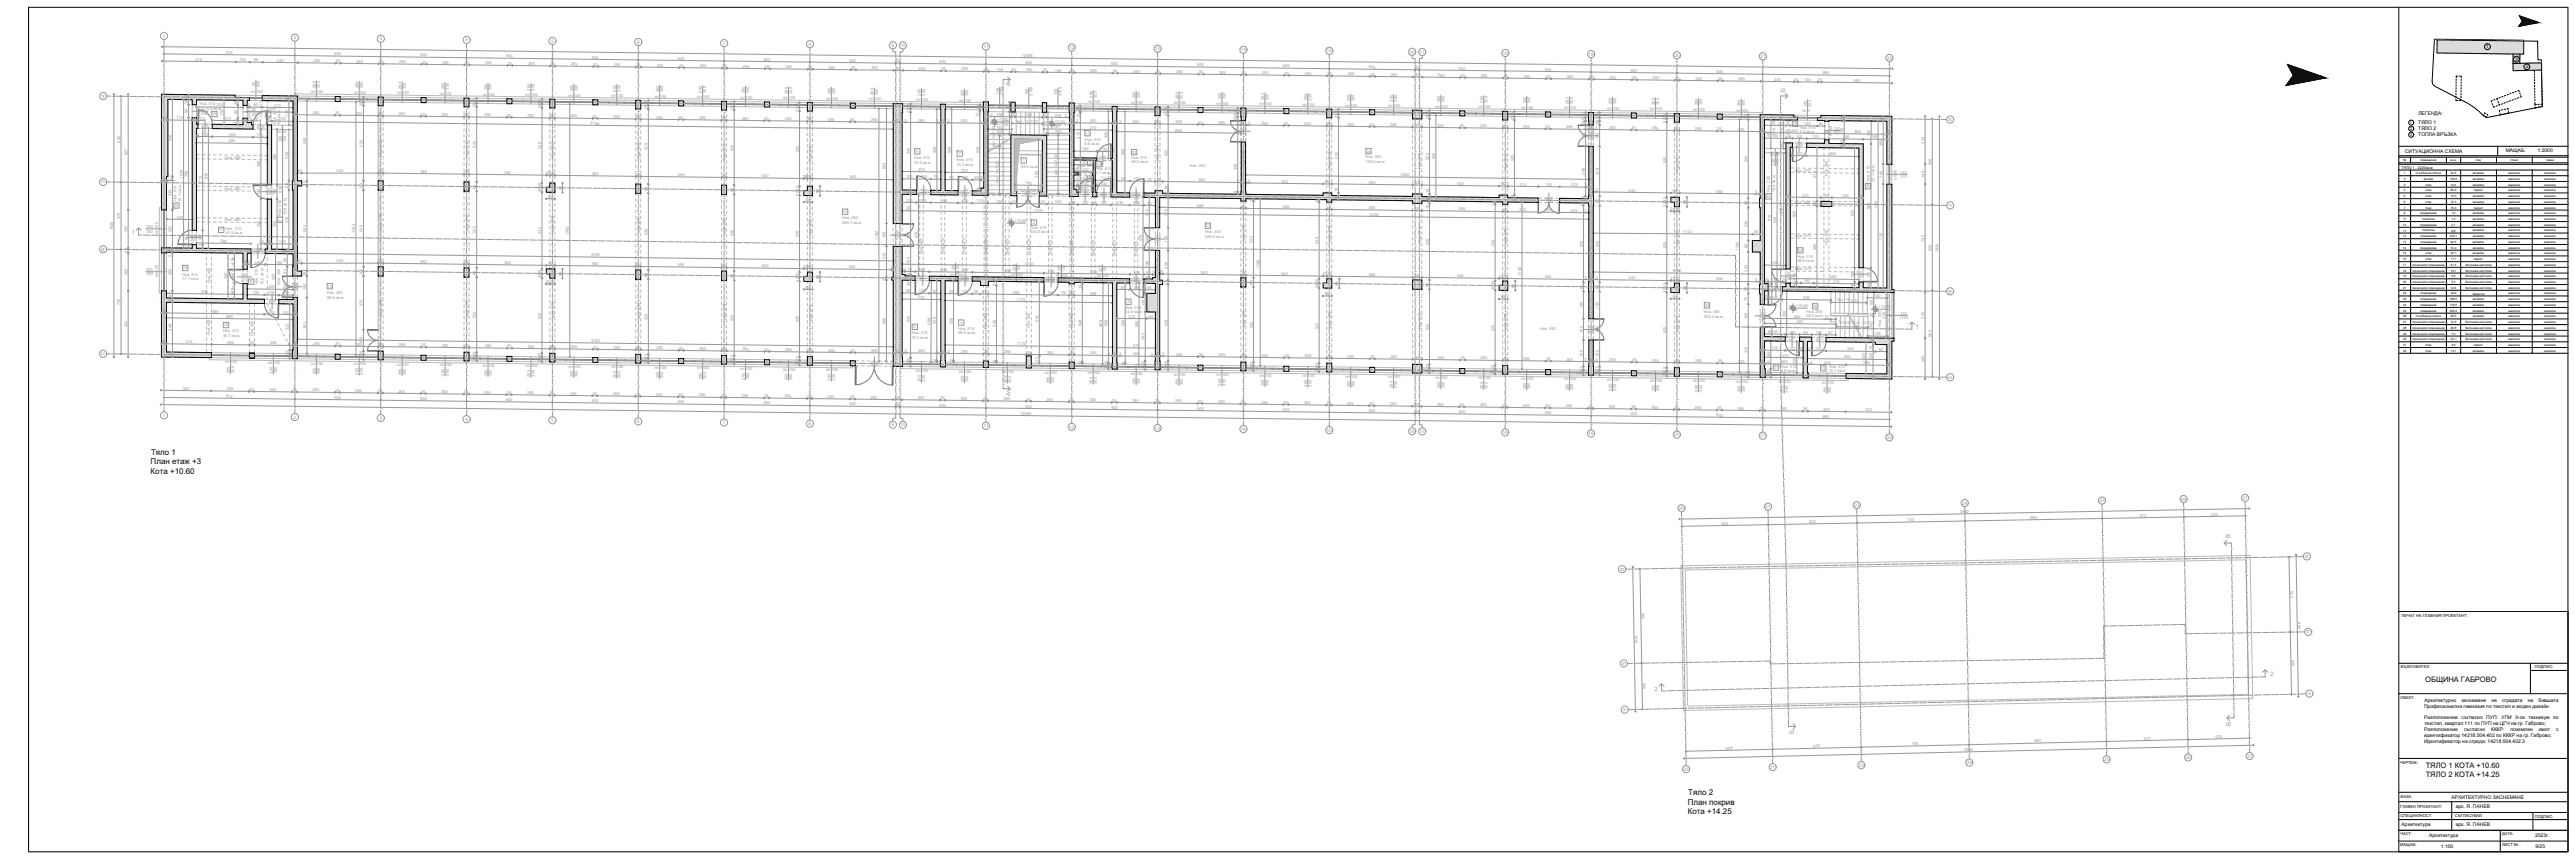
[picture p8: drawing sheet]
<svg xmlns="http://www.w3.org/2000/svg" width="1800mm" height="600mm" viewBox="0 0 1800 600" stroke-linecap="round" stroke-linejoin="round" font-family="sans-serif">
<defs><g id="words">
<g font-size="5.6">
<text x="106" y="318">Тяло 1</text>
<text x="105" y="324">План етаж +3</text>
<text x="105" y="331">Кота +10.60</text>
<text x="1180" y="555">Тяло 2</text>
<text x="1180" y="562">План покрив</text>
<text x="1180" y="569">Кота +14.25</text>
</g>
<g font-size="5.2">
<text x="1695" y="476">ОБЩИНА ГАБРОВО</text>
<text x="1696" y="536">ТЯЛО 1 КОТА +10.60</text>
<text x="1696" y="543">ТЯЛО 2 КОТА +14.25</text>
</g>
<g font-size="4.2" fill="#989898">
<text x="706" y="60" transform="rotate(-90 706 60)">А</text>
<text x="1248" y="64" transform="rotate(-90 1248 64)">Б</text>
<text x="92" y="164">1</text>
<text x="1339" y="230">1</text>
<text x="706" y="276" transform="rotate(-90 706 276)">А</text>
<text x="1559" y="376" transform="rotate(-90 1559 376)">В</text>
<text x="1587" y="472">2</text>
<text x="1156" y="483">2</text>
<text x="1559" y="507" transform="rotate(-90 1559 507)">В</text>
<text x="1254" y="513" transform="rotate(-90 1254 513)">Б</text>
</g>
<g font-size="3.5">
<text x="1738" y="34">1</text>
<text x="1758" y="43">3</text>
<text x="1765" y="48">2</text>
<text x="1690" y="81">ЛЕГЕНДА:</text>
<text x="1690" y="87">ТЯЛО 1</text>
<text x="1690" y="91">ТЯЛО 2</text>
<text x="1690" y="95">ТОПЛА ВРЪЗКА</text>
<text x="1681" y="107">СИТУАЦИОННА СХЕМА</text>
<text x="1751" y="107">МАЩАБ:</text>
<text x="1774" y="107">1:2000</text>
<text x="1695" y="490">Архитектурно</text>
<text x="1720" y="490">заснемане</text>
<text x="1741" y="490">на</text>
<text x="1749" y="490">сградата</text>
<text x="1767" y="490">на</text>
<text x="1774" y="490">бившата</text>
<text x="1694" y="494">Професионална гимназия по текстил и моден дизайн</text>
<text x="1694" y="503">Разположение</text>
<text x="1721" y="503">съгласно</text>
<text x="1738" y="503">ПУП: УПИ</text>
<text x="1758" y="503">II-за</text>
<text x="1767" y="503">техникум</text>
<text x="1785" y="503">по</text>
<text x="1695" y="507">текстил, квартал 111 по ПУП на ЦГЧ на гр. Габрово;</text>
<text x="1694" y="511">Разположение</text>
<text x="1694" y="515">идентификатор 14218.504.402 по КККР на гр. Габрово;</text>
<text x="1722" y="511">съгласно</text>
<text x="1741" y="511">КККР:</text>
<text x="1755" y="511">поземлен</text>
<text x="1775" y="511">имот</text>
<text x="1787" y="511">с</text>
<text x="1694" y="519">Идентификатор на сграда: 14218.504.402.3</text>
<text x="1714" y="558">АРХИТЕКТУРНО ЗАСНЕМАНЕ</text>
<text x="1716" y="565">арх. Я. ПАНЕВ</text>
<text x="1679" y="577">Архитектура</text>
<text x="1716" y="577">арх. Я. ПАНЕВ</text>
<text x="1698" y="585">Архитектура</text>
<text x="1772" y="585">2023г.</text>
<text x="1706" y="592">1:100</text>
<text x="1772" y="592">9/25</text>
</g>
<g font-size="3.4" fill="#989898">
<text x="114" y="26">1</text>
<text x="205" y="27">2</text>
<text x="265" y="28">3</text>
<text x="325" y="29">4</text>
<text x="385" y="30">5</text>
<text x="445" y="30">6</text>
<text x="505" y="31">7</text>
<text x="565" y="32">8</text>
<text x="623" y="33">9</text>
<text x="629" y="33">10</text>
<text x="687" y="34">11</text>
<text x="747" y="34">12</text>
<text x="807" y="35">13</text>
<text x="867" y="36">14</text>
<text x="927" y="37">15</text>
<text x="985" y="37">16</text>
<text x="992" y="37">17</text>
<text x="1050" y="38">18</text>
<text x="1110" y="39">19</text>
<text x="1170" y="40">20</text>
<text x="1231" y="40">21</text>
<text x="1319" y="42">22</text>
<text x="73" y="68" transform="rotate(-90 73 68)">И</text>
<text x="1364" y="85" transform="rotate(-90 1364 85)">И</text>
<text x="73" y="128" transform="rotate(-90 73 128)">З</text>
<text x="1364" y="144" transform="rotate(-90 1364 144)">З</text>
<text x="73" y="176" transform="rotate(-90 73 176)">Ж</text>
<text x="1364" y="205" transform="rotate(-90 1364 205)">Ж</text>
<text x="73" y="248" transform="rotate(-90 73 248)">Е</text>
<text x="1364" y="265" transform="rotate(-90 1364 265)">Е</text>
<text x="114" y="291">1</text>
<text x="205" y="292">2</text>
<text x="265" y="293">3</text>
<text x="325" y="294">4</text>
<text x="385" y="295">5</text>
<text x="445" y="296">6</text>
<text x="505" y="296">7</text>
<text x="565" y="297">8</text>
<text x="623" y="298">9</text>
<text x="629" y="298">10</text>
<text x="687" y="299">11</text>
<text x="747" y="299">12</text>
<text x="807" y="300">13</text>
<text x="867" y="301">14</text>
<text x="927" y="302">15</text>
<text x="985" y="302">16</text>
<text x="992" y="302">17</text>
<text x="1050" y="303">18</text>
<text x="1110" y="304">19</text>
<text x="1170" y="305">20</text>
<text x="1231" y="306">21</text>
<text x="1319" y="307">22</text>
<text x="1296" y="354">23</text>
<text x="1371" y="353">24</text>
<text x="1467" y="351">25</text>
<text x="1524" y="350">26</text>
<text x="1567" y="349">27</text>
<text x="1173" y="356">20'</text>
<text x="1234" y="355">21'</text>
<text x="1611" y="388" transform="rotate(87 1611 388)">В</text>
<text x="1133" y="397" transform="rotate(88 1133 397)">В</text>
<text x="1612" y="440" transform="rotate(87 1612 440)">Б</text>
<text x="1134" y="462" transform="rotate(87 1134 462)">Б</text>
<text x="1613" y="484" transform="rotate(87 1613 484)">А</text>
<text x="1134" y="495" transform="rotate(87 1134 495)">А</text>
<text x="1375" y="534">24</text>
<text x="1471" y="532">25</text>
<text x="1528" y="530">26</text>
<text x="1571" y="529">27</text>
<text x="1176" y="538">20'</text>
<text x="1237" y="537">21'</text>
<text x="1299" y="536">23</text>
</g>
<g font-size="2.8" fill="#989898">
<text x="158" y="38" transform="rotate(1 158 38)">915</text>
<text x="234" y="39" transform="rotate(1 234 39)">600</text>
<text x="294" y="39" transform="rotate(1 294 39)">600</text>
<text x="354" y="40" transform="rotate(1 354 40)">600</text>
<text x="414" y="41" transform="rotate(1 414 41)">600</text>
<text x="474" y="42" transform="rotate(1 474 42)">600</text>
<text x="714" y="40" transform="rotate(1 714 40)">12095</text>
<text x="137" y="42" transform="rotate(1 137 42)">515</text>
<text x="167" y="43" transform="rotate(1 167 43)">100</text>
<text x="178" y="43" transform="rotate(1 178 43)">90</text>
<text x="194" y="43" transform="rotate(1 194 43)">245</text>
<text x="219" y="43" transform="rotate(1 219 43)">265</text>
<text x="235" y="44" transform="rotate(1 235 44)">35</text>
<text x="249" y="44" transform="rotate(1 249 44)">265</text>
<text x="265" y="44" transform="rotate(1 265 44)">35</text>
<text x="279" y="44" transform="rotate(1 279 44)">265</text>
<text x="295" y="44">35</text>
<text x="309" y="45" transform="rotate(1 309 45)">265</text>
<text x="325" y="45">35</text>
<text x="339" y="45" transform="rotate(1 339 45)">265</text>
<text x="355" y="45">35</text>
<text x="369" y="45" transform="rotate(1 369 45)">265</text>
<text x="385" y="46" transform="rotate(1 385 46)">35</text>
<text x="399" y="46" transform="rotate(1 399 46)">265</text>
<text x="415" y="46" transform="rotate(1 415 46)">35</text>
<text x="429" y="46" transform="rotate(1 429 46)">265</text>
<text x="445" y="46" transform="rotate(1 445 46)">35</text>
<text x="459" y="46" transform="rotate(1 459 46)">265</text>
<text x="475" y="47" transform="rotate(1 475 47)">35</text>
<text x="489" y="47" transform="rotate(1 489 47)">265</text>
<text x="505" y="47" transform="rotate(1 505 47)">35</text>
<text x="519" y="47" transform="rotate(1 519 47)">265</text>
<text x="534" y="42" transform="rotate(1 534 42)">600</text>
<text x="535" y="47" transform="rotate(1 535 47)">35</text>
<text x="549" y="48" transform="rotate(1 549 48)">265</text>
<text x="565" y="48" transform="rotate(1 565 48)">35</text>
<text x="594" y="43" transform="rotate(1 594 43)">600</text>
<text x="626" y="44">30</text>
<text x="657" y="44" transform="rotate(1 657 44)">600</text>
<text x="717" y="45" transform="rotate(1 717 45)">600</text>
<text x="777" y="46" transform="rotate(1 777 46)">600</text>
<text x="837" y="46" transform="rotate(1 837 46)">600</text>
<text x="897" y="47" transform="rotate(1 897 47)">600</text>
<text x="957" y="48" transform="rotate(1 957 48)">600</text>
<text x="579" y="48" transform="rotate(1 579 48)">265</text>
<text x="595" y="48" transform="rotate(1 595 48)">35</text>
<text x="609" y="48" transform="rotate(1 609 48)">265</text>
<text x="626" y="49" transform="rotate(1 626 49)">65</text>
<text x="642" y="49" transform="rotate(1 642 49)">265</text>
<text x="658" y="49" transform="rotate(1 658 49)">35</text>
<text x="672" y="49" transform="rotate(1 672 49)">265</text>
<text x="688" y="49" transform="rotate(1 688 49)">35</text>
<text x="697" y="50" transform="rotate(1 697 50)">158</text>
<text x="707" y="50" transform="rotate(1 707 50)">30</text>
<text x="717" y="50" transform="rotate(1 717 50)">190</text>
<text x="729" y="50">30</text>
<text x="737" y="50" transform="rotate(1 737 50)">158</text>
<text x="748" y="50" transform="rotate(1 748 50)">35</text>
<text x="762" y="50" transform="rotate(1 762 50)">265</text>
<text x="778" y="51" transform="rotate(1 778 51)">35</text>
<text x="792" y="51" transform="rotate(1 792 51)">265</text>
<text x="808" y="51" transform="rotate(1 808 51)">35</text>
<text x="822" y="51" transform="rotate(1 822 51)">265</text>
<text x="838" y="51" transform="rotate(1 838 51)">35</text>
<text x="852" y="51" transform="rotate(1 852 51)">265</text>
<text x="868" y="52" transform="rotate(1 868 52)">35</text>
<text x="882" y="52" transform="rotate(1 882 52)">265</text>
<text x="898" y="52" transform="rotate(1 898 52)">35</text>
<text x="912" y="52" transform="rotate(1 912 52)">265</text>
<text x="928" y="52" transform="rotate(1 928 52)">35</text>
<text x="942" y="53" transform="rotate(1 942 53)">265</text>
<text x="958" y="53" transform="rotate(1 958 53)">35</text>
<text x="972" y="53" transform="rotate(1 972 53)">265</text>
<text x="989" y="48" transform="rotate(1 989 48)">30</text>
<text x="989" y="53" transform="rotate(1 989 53)">65</text>
<text x="1005" y="53" transform="rotate(1 1005 53)">265</text>
<text x="1020" y="49" transform="rotate(1 1020 49)">600</text>
<text x="1021" y="54" transform="rotate(1 1021 54)">35</text>
<text x="1035" y="54" transform="rotate(1 1035 54)">265</text>
<text x="1080" y="49" transform="rotate(1 1080 49)">600</text>
<text x="1140" y="50" transform="rotate(1 1140 50)">600</text>
<text x="1200" y="51" transform="rotate(1 1200 51)">600</text>
<text x="1274" y="52" transform="rotate(1 1274 52)">885</text>
<text x="1051" y="54" transform="rotate(1 1051 54)">35</text>
<text x="1065" y="54" transform="rotate(1 1065 54)">265</text>
<text x="1081" y="54" transform="rotate(1 1081 54)">35</text>
<text x="1095" y="55" transform="rotate(1 1095 55)">265</text>
<text x="1111" y="55" transform="rotate(1 1111 55)">35</text>
<text x="1125" y="55" transform="rotate(1 1125 55)">265</text>
<text x="1141" y="55" transform="rotate(1 1141 55)">35</text>
<text x="1155" y="55" transform="rotate(1 1155 55)">265</text>
<text x="1171" y="56" transform="rotate(1 1171 56)">35</text>
<text x="1185" y="56" transform="rotate(1 1185 56)">265</text>
<text x="1201" y="56" transform="rotate(1 1201 56)">35</text>
<text x="1215" y="56" transform="rotate(1 1215 56)">265</text>
<text x="1240" y="56" transform="rotate(1 1240 56)">235</text>
<text x="1254" y="57" transform="rotate(1 1254 57)">25</text>
<text x="1261" y="57" transform="rotate(1 1261 57)">140</text>
<text x="1270" y="57" transform="rotate(1 1270 57)">25</text>
<text x="1296" y="57" transform="rotate(1 1296 57)">495</text>
<text x="175" y="65">пп</text>
<text x="178" y="60" transform="rotate(-90 178 60)">90</text>
<text x="179" y="65">100</text>
<text x="181" y="61" transform="rotate(-90 181 61)">250</text>
<text x="217" y="65">пп</text>
<text x="221" y="61" transform="rotate(-90 221 61)">265</text>
<text x="221" y="65">100</text>
<text x="224" y="61" transform="rotate(-90 224 61)">350</text>
<text x="247" y="66">пп</text>
<text x="251" y="62" transform="rotate(-90 251 62)">265</text>
<text x="251" y="66">100</text>
<text x="254" y="62" transform="rotate(-90 254 62)">350</text>
<text x="277" y="66">пп</text>
<text x="281" y="62" transform="rotate(-90 281 62)">265</text>
<text x="281" y="66">100</text>
<text x="284" y="62" transform="rotate(-90 284 62)">350</text>
<text x="311" y="62" transform="rotate(-90 311 62)">265</text>
<text x="314" y="63" transform="rotate(-90 314 63)">350</text>
<text x="341" y="63" transform="rotate(-90 341 63)">265</text>
<text x="344" y="63" transform="rotate(-90 344 63)">350</text>
<text x="371" y="63" transform="rotate(-90 371 63)">265</text>
<text x="374" y="63" transform="rotate(-90 374 63)">350</text>
<text x="401" y="64" transform="rotate(-90 401 64)">265</text>
<text x="404" y="64" transform="rotate(-90 404 64)">350</text>
<text x="431" y="64" transform="rotate(-90 431 64)">265</text>
<text x="434" y="64" transform="rotate(-90 434 64)">350</text>
<text x="461" y="64" transform="rotate(-90 461 64)">265</text>
<text x="464" y="64" transform="rotate(-90 464 64)">350</text>
<text x="491" y="65" transform="rotate(-90 491 65)">265</text>
<text x="494" y="65" transform="rotate(-90 494 65)">350</text>
<text x="521" y="65" transform="rotate(-90 521 65)">265</text>
<text x="524" y="65" transform="rotate(-90 524 65)">350</text>
<text x="551" y="66" transform="rotate(-90 551 66)">265</text>
<text x="554" y="66" transform="rotate(-90 554 66)">350</text>
<text x="581" y="66" transform="rotate(-90 581 66)">265</text>
<text x="584" y="66" transform="rotate(-90 584 66)">350</text>
<text x="131" y="69" transform="rotate(-89 131 69)">35</text>
<text x="201" y="70" transform="rotate(-89 201 70)">35</text>
<text x="253" y="71" transform="rotate(-89 253 71)">35</text>
<text x="307" y="66">пп</text>
<text x="311" y="66">100</text>
<text x="333" y="72" transform="rotate(-89 333 72)">35</text>
<text x="337" y="67">пп</text>
<text x="341" y="67">100</text>
<text x="367" y="67">пп</text>
<text x="371" y="67">100</text>
<text x="397" y="68">пп</text>
<text x="401" y="68">100</text>
<text x="427" y="68">пп</text>
<text x="431" y="68">100</text>
<text x="457" y="68">пп</text>
<text x="461" y="68">100</text>
<text x="487" y="69">пп</text>
<text x="491" y="69">100</text>
<text x="517" y="69">пп</text>
<text x="521" y="69">100</text>
<text x="547" y="69">пп</text>
<text x="551" y="69">100</text>
<text x="577" y="70">пп</text>
<text x="581" y="70">100</text>
<text x="607" y="70">пп</text>
<text x="611" y="66" transform="rotate(-90 611 66)">265</text>
<text x="611" y="70">100</text>
<text x="614" y="66" transform="rotate(-90 614 66)">350</text>
<text x="640" y="71">пп</text>
<text x="644" y="67" transform="rotate(-90 644 67)">265</text>
<text x="644" y="71">100</text>
<text x="647" y="67" transform="rotate(-90 647 67)">350</text>
<text x="670" y="71">пп</text>
<text x="674" y="67" transform="rotate(-90 674 67)">265</text>
<text x="674" y="71">100</text>
<text x="677" y="67" transform="rotate(-90 677 67)">350</text>
<text x="698" y="66" transform="rotate(-90 698 66)">158</text>
<text x="701" y="67" transform="rotate(-90 701 67)">2185</text>
<text x="719" y="66" transform="rotate(-90 719 66)">190</text>
<text x="722" y="67" transform="rotate(-90 722 67)">2185</text>
<text x="739" y="67" transform="rotate(-90 739 67)">158</text>
<text x="742" y="67" transform="rotate(-90 742 67)">2185</text>
<text x="764" y="68" transform="rotate(-90 764 68)">265</text>
<text x="767" y="68" transform="rotate(-90 767 68)">350</text>
<text x="794" y="69" transform="rotate(-90 794 69)">265</text>
<text x="797" y="69" transform="rotate(-90 797 69)">350</text>
<text x="824" y="69" transform="rotate(-90 824 69)">265</text>
<text x="827" y="69" transform="rotate(-90 827 69)">350</text>
<text x="854" y="69" transform="rotate(-90 854 69)">265</text>
<text x="857" y="69" transform="rotate(-90 857 69)">350</text>
<text x="884" y="70" transform="rotate(-90 884 70)">265</text>
<text x="887" y="70" transform="rotate(-90 887 70)">350</text>
<text x="914" y="70" transform="rotate(-90 914 70)">265</text>
<text x="917" y="70" transform="rotate(-90 917 70)">350</text>
<text x="944" y="71" transform="rotate(-90 944 71)">265</text>
<text x="947" y="71" transform="rotate(-90 947 71)">350</text>
<text x="974" y="71" transform="rotate(-90 974 71)">265</text>
<text x="977" y="71" transform="rotate(-90 977 71)">350</text>
<text x="1007" y="71" transform="rotate(-90 1007 71)">265</text>
<text x="1010" y="71" transform="rotate(-90 1010 71)">350</text>
<text x="1037" y="72" transform="rotate(-90 1037 72)">265</text>
<text x="1040" y="72" transform="rotate(-90 1040 72)">350</text>
<text x="131" y="73" transform="rotate(-90 131 73)">35</text>
<text x="139" y="73">Hсв. 515</text>
<text x="140" y="78" transform="rotate(-90 140 78)">80</text>
<text x="140" y="77">90</text>
<text x="145" y="77">5.5 кв.м.</text>
<text x="151" y="74" transform="rotate(1 151 74)">325</text>
<text x="166" y="74" transform="rotate(-90 166 74)">35</text>
<text x="172" y="74">15</text>
<text x="176" y="78">90</text>
<text x="177" y="74" transform="rotate(1 177 74)">90</text>
<text x="186" y="78" transform="rotate(1 186 78)">320</text>
<text x="192" y="75" transform="rotate(1 192 75)">215</text>
<text x="253" y="74" transform="rotate(-90 253 74)">25</text>
<text x="333" y="75" transform="rotate(-90 333 75)">25</text>
<text x="378" y="76" transform="rotate(-90 378 76)">25</text>
<text x="378" y="73" transform="rotate(-89 378 73)">35</text>
<text x="453" y="76" transform="rotate(-90 453 76)">2535</text>
<text x="513" y="77" transform="rotate(-90 513 77)">25</text>
<text x="513" y="74" transform="rotate(-89 513 74)">35</text>
<text x="558" y="78" transform="rotate(-90 558 78)">25</text>
<text x="558" y="75" transform="rotate(-89 558 75)">35</text>
<text x="684" y="76" transform="rotate(-89 684 76)">35</text>
<text x="705" y="76" transform="rotate(-90 705 76)">68</text>
<text x="755" y="77" transform="rotate(-89 755 77)">35</text>
<text x="760" y="72">пп</text>
<text x="764" y="72">100</text>
<text x="790" y="73">пп</text>
<text x="794" y="73">100</text>
<text x="816" y="78" transform="rotate(-89 816 78)">35</text>
<text x="820" y="73">пп</text>
<text x="824" y="73">100</text>
<text x="850" y="73">пп</text>
<text x="854" y="73">100</text>
<text x="880" y="74">пп</text>
<text x="884" y="74">100</text>
<text x="910" y="74">пп</text>
<text x="914" y="74">100</text>
<text x="940" y="74">пп</text>
<text x="944" y="74">100</text>
<text x="970" y="75">пп</text>
<text x="974" y="75">100</text>
<text x="1003" y="75">пп</text>
<text x="1007" y="75">100</text>
<text x="1033" y="76">пп</text>
<text x="1037" y="76">100</text>
<text x="1063" y="76">пп</text>
<text x="1067" y="72" transform="rotate(-90 1067 72)">265</text>
<text x="1067" y="76">100</text>
<text x="1070" y="72" transform="rotate(-90 1070 72)">350</text>
<text x="1093" y="76">пп</text>
<text x="1097" y="72" transform="rotate(-90 1097 72)">265</text>
<text x="1097" y="76">100</text>
<text x="1100" y="73" transform="rotate(-90 1100 73)">350</text>
<text x="1123" y="77">пп</text>
<text x="1127" y="73" transform="rotate(-90 1127 73)">265</text>
<text x="1127" y="77">100</text>
<text x="1130" y="73" transform="rotate(-90 1130 73)">350</text>
<text x="1153" y="77">пп</text>
<text x="1157" y="73" transform="rotate(-90 1157 73)">265</text>
<text x="1157" y="77">100</text>
<text x="1160" y="73" transform="rotate(-90 1160 73)">350</text>
<text x="1183" y="78">пп</text>
<text x="1187" y="74" transform="rotate(-90 1187 74)">265</text>
<text x="1187" y="78">100</text>
<text x="1190" y="74" transform="rotate(-90 1190 74)">350</text>
<text x="1213" y="78">пп</text>
<text x="1217" y="74" transform="rotate(-90 1217 74)">265</text>
<text x="1217" y="78">100</text>
<text x="1220" y="74" transform="rotate(-90 1220 74)">350</text>
<text x="1263" y="75" transform="rotate(-90 1263 75)">140</text>
<text x="1266" y="75" transform="rotate(-90 1266 75)">250</text>
<text x="114" y="83">45</text>
<text x="123" y="83" transform="rotate(1 123 83)">170</text>
<text x="131" y="79" transform="rotate(-90 131 79)">90</text>
<text x="134" y="84">30</text>
<text x="140" y="84">10</text>
<text x="140" y="81" transform="rotate(-90 140 81)">пп</text>
<text x="140" y="80">250</text>
<text x="148" y="81">19</text>
<text x="156" y="81" transform="rotate(-90 156 81)">170</text>
<text x="157" y="84" transform="rotate(1 157 84)">215</text>
<text x="166" y="80" transform="rotate(-90 166 80)">90</text>
<text x="170" y="84">30</text>
<text x="173" y="84" transform="rotate(1 173 84)">30</text>
<text x="175" y="82" transform="rotate(-90 175 82)">пп</text>
<text x="175" y="78" transform="rotate(-90 175 78)">80</text>
<text x="176" y="81">250</text>
<text x="178" y="84">10</text>
<text x="183" y="82" transform="rotate(-90 183 82)">Hсв. 515</text>
<text x="187" y="84" transform="rotate(1 187 84)">30</text>
<text x="189" y="81" transform="rotate(-90 189 81)">20</text>
<text x="201" y="81" transform="rotate(-90 201 81)">170</text>
<text x="205" y="80">30</text>
<text x="219" y="80" transform="rotate(1 219 80)">265</text>
<text x="234" y="80" transform="rotate(1 234 80)">35</text>
<text x="249" y="80" transform="rotate(1 249 80)">265</text>
<text x="264" y="80" transform="rotate(1 264 80)">35</text>
<text x="279" y="81" transform="rotate(1 279 81)">265</text>
<text x="294" y="81" transform="rotate(1 294 81)">35</text>
<text x="309" y="81" transform="rotate(1 309 81)">265</text>
<text x="324" y="81">35</text>
<text x="339" y="81" transform="rotate(1 339 81)">265</text>
<text x="354" y="81" transform="rotate(1 354 81)">35</text>
<text x="369" y="82" transform="rotate(1 369 82)">265</text>
<text x="384" y="82">35</text>
<text x="399" y="82" transform="rotate(1 399 82)">265</text>
<text x="414" y="82" transform="rotate(1 414 82)">35</text>
<text x="429" y="82" transform="rotate(1 429 82)">265</text>
<text x="444" y="83">35</text>
<text x="459" y="83" transform="rotate(1 459 83)">265</text>
<text x="474" y="83">35</text>
<text x="489" y="83" transform="rotate(1 489 83)">265</text>
<text x="504" y="83" transform="rotate(1 504 83)">35</text>
<text x="519" y="84" transform="rotate(1 519 84)">265</text>
<text x="534" y="84" transform="rotate(1 534 84)">35</text>
<text x="549" y="84" transform="rotate(1 549 84)">265</text>
<text x="636" y="79" transform="rotate(-90 636 79)">2535</text>
<text x="684" y="82" transform="rotate(-89 684 82)">13</text>
<text x="692" y="81">3</text>
<text x="696" y="81" transform="rotate(1 696 81)">158</text>
<text x="707" y="81">30</text>
<text x="717" y="81" transform="rotate(1 717 81)">190</text>
<text x="729" y="81">30</text>
<text x="737" y="81" transform="rotate(1 737 81)">158</text>
<text x="744" y="82">3</text>
<text x="755" y="83" transform="rotate(-90 755 83)">13</text>
<text x="816" y="81" transform="rotate(-90 816 81)">25</text>
<text x="865" y="79" transform="rotate(-89 865 79)">35</text>
<text x="935" y="83" transform="rotate(-90 935 83)">2535</text>
<text x="999" y="83" transform="rotate(-90 999 83)">25</text>
<text x="999" y="80" transform="rotate(-89 999 80)">35</text>
<text x="1108" y="82" transform="rotate(-89 1108 82)">35</text>
<text x="1118" y="82" transform="rotate(-89 1118 82)">35</text>
<text x="1165" y="83" transform="rotate(-89 1165 83)">35</text>
<text x="1221" y="83" transform="rotate(-89 1221 83)">35</text>
<text x="1260" y="79">пп</text>
<text x="1263" y="79">0</text>
<text x="166" y="86" transform="rotate(-90 166 86)">45</text>
<text x="193" y="87" transform="rotate(-90 193 87)">Hсв. 350</text>
<text x="195" y="84" transform="rotate(1 195 84)">150</text>
<text x="196" y="87" transform="rotate(-90 196 87)">5.4 кв.м.</text>
<text x="413" y="87" transform="rotate(1 413 87)">4165</text>
<text x="564" y="84" transform="rotate(1 564 84)">35</text>
<text x="579" y="84" transform="rotate(1 579 84)">265</text>
<text x="594" y="85" transform="rotate(1 594 85)">35</text>
<text x="609" y="85" transform="rotate(1 609 85)">265</text>
<text x="626" y="85">63</text>
<text x="632" y="85">3</text>
<text x="642" y="85" transform="rotate(1 642 85)">265</text>
<text x="654" y="85">3</text>
<text x="658" y="85">30</text>
<text x="662" y="85">3</text>
<text x="672" y="85" transform="rotate(1 672 85)">265</text>
<text x="684" y="86">3</text>
<text x="688" y="86">30</text>
<text x="692" y="87">Hсв. 515</text>
<text x="696" y="90">165</text>
<text x="697" y="85">+7.36</text>
<text x="705" y="89" transform="rotate(-90 705 89)">160</text>
<text x="710" y="86">8</text>
<text x="712" y="86" transform="rotate(1 712 86)">ст. 14.7/32</text>
<text x="732" y="89" transform="rotate(-90 732 89)">160</text>
<text x="736" y="90">181</text>
<text x="737" y="88">Hсв. 515</text>
<text x="737" y="86">+8.54</text>
<text x="748" y="85">30</text>
<text x="752" y="85">3</text>
<text x="762" y="85" transform="rotate(1 762 85)">265</text>
<text x="774" y="86">3</text>
<text x="778" y="86">30</text>
<text x="782" y="86">3</text>
<text x="792" y="86" transform="rotate(1 792 86)">265</text>
<text x="807" y="86">35</text>
<text x="822" y="86" transform="rotate(1 822 86)">265</text>
<text x="837" y="86">35</text>
<text x="852" y="87" transform="rotate(1 852 87)">265</text>
<text x="864" y="87">3</text>
<text x="865" y="84" transform="rotate(-90 865 84)">2825</text>
<text x="868" y="87">30</text>
<text x="872" y="87">3</text>
<text x="882" y="87" transform="rotate(1 882 87)">265</text>
<text x="897" y="87">35</text>
<text x="912" y="87" transform="rotate(1 912 87)">265</text>
<text x="927" y="88">35</text>
<text x="942" y="88" transform="rotate(1 942 88)">265</text>
<text x="957" y="88">35</text>
<text x="972" y="88" transform="rotate(1 972 88)">265</text>
<text x="989" y="88">65</text>
<text x="1005" y="89" transform="rotate(1 1005 89)">265</text>
<text x="1020" y="89">35</text>
<text x="1035" y="89" transform="rotate(1 1035 89)">265</text>
<text x="1050" y="89">35</text>
<text x="1058" y="84" transform="rotate(-90 1058 84)">2535</text>
<text x="1065" y="89" transform="rotate(1 1065 89)">265</text>
<text x="1080" y="90">35</text>
<text x="1095" y="90" transform="rotate(1 1095 90)">265</text>
<text x="1107" y="90">3</text>
<text x="1108" y="87" transform="rotate(-90 1108 87)">2825</text>
<text x="1111" y="90">30</text>
<text x="1115" y="90">3</text>
<text x="1118" y="88" transform="rotate(-90 1118 88)">2825</text>
<text x="1165" y="86" transform="rotate(-90 1165 86)">25</text>
<text x="1243" y="87" transform="rotate(1 1243 87)">230</text>
<text x="1253" y="87">29</text>
<text x="1261" y="87" transform="rotate(1 1261 87)">140</text>
<text x="1271" y="87">50</text>
<text x="1289" y="85" transform="rotate(-90 1289 85)">5</text>
<text x="1289" y="84" transform="rotate(-89 1289 84)">35</text>
<text x="1316" y="85" transform="rotate(-89 1316 85)">35</text>
<text x="136" y="95">10</text>
<text x="141" y="95" transform="rotate(1 141 95)">100</text>
<text x="143" y="90" transform="rotate(-90 143 90)">100</text>
<text x="146" y="90" transform="rotate(-90 146 90)">200</text>
<text x="160" y="95" transform="rotate(1 160 95)">285</text>
<text x="179" y="95" transform="rotate(1 179 95)">100</text>
<text x="182" y="91" transform="rotate(-90 182 91)">100</text>
<text x="185" y="91" transform="rotate(-90 185 91)">200</text>
<text x="194" y="93">пп</text>
<text x="197" y="93">80</text>
<text x="696" y="93">160</text>
<text x="737" y="93">160</text>
<text x="759" y="94">11</text>
<text x="762" y="90" transform="rotate(1 762 90)">270</text>
<text x="821" y="92" transform="rotate(1 821 92)">868</text>
<text x="865" y="94" transform="rotate(-90 865 94)">150</text>
<text x="867" y="94">210</text>
<text x="867" y="91">150</text>
<text x="1110" y="94">150</text>
<text x="1125" y="90" transform="rotate(1 1125 90)">265</text>
<text x="1140" y="90">35</text>
<text x="1155" y="90" transform="rotate(1 1155 90)">265</text>
<text x="1170" y="91">35</text>
<text x="1185" y="91" transform="rotate(1 1185 91)">265</text>
<text x="1200" y="91">35</text>
<text x="1215" y="91" transform="rotate(1 1215 91)">265</text>
<text x="1230" y="91">30</text>
<text x="1237" y="96" transform="rotate(-90 1237 96)">200</text>
<text x="1238" y="96" transform="rotate(1 1238 96)">150</text>
<text x="1241" y="94" transform="rotate(-90 1241 94)">Hсв. 285</text>
<text x="1246" y="94" transform="rotate(-90 1246 94)">160</text>
<text x="1251" y="95" transform="rotate(-90 1251 95)">Hсв. 265</text>
<text x="1252" y="92" transform="rotate(1 1252 92)">420</text>
<text x="1258" y="90">Hсв. 515</text>
<text x="1258" y="93">7.3 кв.м.</text>
<text x="1275" y="93">30</text>
<text x="1281" y="95" transform="rotate(-90 1281 95)">пп</text>
<text x="1281" y="91" transform="rotate(-90 1281 91)">80</text>
<text x="1281" y="91">130</text>
<text x="1281" y="94">250</text>
<text x="1289" y="94" transform="rotate(-90 1289 94)">130</text>
<text x="1296" y="93" transform="rotate(1 1296 93)">405</text>
<text x="1307" y="95" transform="rotate(-89 1307 95)">160</text>
<text x="1319" y="93">35</text>
<text x="84" y="100" transform="rotate(-90 84 100)">600</text>
<text x="120" y="99" transform="rotate(-90 120 99)">538</text>
<text x="160" y="99" transform="rotate(1 160 99)">495</text>
<text x="197" y="99" transform="rotate(-90 197 99)">150</text>
<text x="200" y="99" transform="rotate(-90 200 99)">150</text>
<text x="214" y="101" transform="rotate(-90 214 101)">558</text>
<text x="755" y="97" transform="rotate(-90 755 97)">315</text>
<text x="758" y="101">8.8 кв.м.</text>
<text x="758" y="98">Hсв. 515</text>
<text x="774" y="97" transform="rotate(-90 774 97)">328</text>
<text x="1108" y="97" transform="rotate(-90 1108 97)">150</text>
<text x="1110" y="97">210</text>
<text x="1118" y="97" transform="rotate(-90 1118 97)">150</text>
<text x="1249" y="96">45</text>
<text x="1256" y="96" transform="rotate(1 1256 96)">100</text>
<text x="1267" y="96" transform="rotate(1 1267 96)">125</text>
<text x="1288" y="97" transform="rotate(1 1288 97)">240</text>
<text x="1289" y="100" transform="rotate(-90 1289 100)">25</text>
<text x="1308" y="97">165</text>
<text x="1345" y="100" transform="rotate(-90 1345 100)">335</text>
<text x="253" y="102" transform="rotate(-90 253 102)">525</text>
<text x="333" y="103" transform="rotate(-90 333 103)">525</text>
<text x="378" y="104" transform="rotate(-90 378 104)">525</text>
<text x="453" y="105" transform="rotate(-90 453 105)">525</text>
<text x="513" y="105" transform="rotate(-90 513 105)">525</text>
<text x="558" y="106" transform="rotate(-90 558 106)">525</text>
<text x="636" y="108" transform="rotate(-90 636 108)">543</text>
<text x="640" y="107">6</text>
<text x="654" y="107" transform="rotate(-90 654 107)">568</text>
<text x="665" y="107" transform="rotate(-90 665 107)">568</text>
<text x="684" y="107" transform="rotate(-90 684 107)">535</text>
<text x="696" y="105" transform="rotate(-90 696 105)">14ст. 14.7/32</text>
<text x="756" y="105" transform="rotate(1 756 105)">160</text>
<text x="769" y="105" transform="rotate(1 769 105)">100</text>
<text x="776" y="105" transform="rotate(1 776 105)">10</text>
<text x="791" y="107">22</text>
<text x="955" y="107">24</text>
<text x="1246" y="103" transform="rotate(-90 1246 103)">40</text>
<text x="1257" y="104" transform="rotate(-90 1257 104)">100</text>
<text x="1260" y="103" transform="rotate(-90 1260 103)">200</text>
<text x="1289" y="103" transform="rotate(-89 1289 103)">30</text>
<text x="1316" y="102" transform="rotate(-90 1316 102)">300</text>
<text x="89" y="109" transform="rotate(-90 89 109)">807</text>
<text x="157" y="111">Hсв. 480</text>
<text x="193" y="112" transform="rotate(-90 193 112)">388</text>
<text x="201" y="111" transform="rotate(-90 201 111)">358</text>
<text x="267" y="109" transform="rotate(-90 267 109)">Hсв. 370</text>
<text x="327" y="110" transform="rotate(-90 327 110)">Hсв. 370</text>
<text x="387" y="110" transform="rotate(-90 387 110)">Hсв. 370</text>
<text x="447" y="111" transform="rotate(-90 447 111)">Hсв. 370</text>
<text x="507" y="112" transform="rotate(-90 507 112)">Hсв. 370</text>
<text x="567" y="113" transform="rotate(-90 567 113)">Hсв. 370</text>
<text x="639" y="111">Hсв. 515</text>
<text x="669" y="113">Hсв. 515</text>
<text x="670" y="108">7</text>
<text x="715" y="113">1</text>
<text x="755" y="113" transform="rotate(-89 755 113)">15</text>
<text x="770" y="114" transform="rotate(-90 770 114)">100</text>
<text x="773" y="113" transform="rotate(-90 773 113)">210</text>
<text x="786" y="109" transform="rotate(-90 786 109)">568</text>
<text x="791" y="111">Hсв. 515</text>
<text x="810" y="112" transform="rotate(-90 810 112)">Hсв. 435</text>
<text x="816" y="109" transform="rotate(-90 816 109)">525</text>
<text x="935" y="111" transform="rotate(-90 935 111)">525</text>
<text x="954" y="111">Hсв. 450</text>
<text x="999" y="112" transform="rotate(-90 999 112)">525</text>
<text x="1003" y="111" transform="rotate(-90 1003 111)">568</text>
<text x="1058" y="112" transform="rotate(-90 1058 112)">525</text>
<text x="1165" y="114" transform="rotate(-90 1165 114)">525</text>
<text x="1221" y="113" transform="rotate(-90 1221 113)">550</text>
<text x="1237" y="109">пп</text>
<text x="1241" y="109">80</text>
<text x="1250" y="108" transform="rotate(1 1250 108)">15</text>
<text x="1255" y="108" transform="rotate(1 1255 108)">100</text>
<text x="1279" y="109" transform="rotate(1 1279 109)">365</text>
<text x="182" y="117" transform="rotate(-90 182 117)">388</text>
<text x="619" y="118" transform="rotate(-90 619 118)">803</text>
<text x="639" y="114">15.3 кв.м.</text>
<text x="642" y="119" transform="rotate(1 642 119)">270</text>
<text x="669" y="116">15.3 кв.м.</text>
<text x="672" y="120" transform="rotate(1 672 120)">270</text>
<text x="714" y="117">34.6 кв.м.</text>
<text x="751" y="119" transform="rotate(1 751 119)">30</text>
<text x="754" y="117">H</text>
<text x="755" y="118" transform="rotate(-90 755 118)">90</text>
<text x="755" y="115" transform="rotate(1 755 115)">135</text>
<text x="756" y="117">св. 515</text>
<text x="756" y="119" transform="rotate(1 756 119)">100</text>
<text x="761" y="115">9</text>
<text x="763" y="119">5</text>
<text x="766" y="119">Hсв. 515</text>
<text x="766" y="116">10</text>
<text x="791" y="114">49.2 кв.м.</text>
<text x="831" y="116">Hсв. 450</text>
<text x="865" y="119" transform="rotate(-90 865 119)">348</text>
<text x="870" y="117" transform="rotate(-90 870 117)">Hсв. 370</text>
<text x="930" y="117" transform="rotate(-90 930 117)">Hсв. 370</text>
<text x="955" y="114">135.5 кв.м.</text>
<text x="993" y="118" transform="rotate(-90 993 118)">Hсв. 370</text>
<text x="1053" y="119" transform="rotate(-90 1053 119)">Hсв. 370</text>
<text x="1240" y="116" transform="rotate(-90 1240 116)">150</text>
<text x="1243" y="116" transform="rotate(-90 1243 116)">150</text>
<text x="1254" y="120">H</text>
<text x="1256" y="120">св. 470</text>
<text x="1350" y="115" transform="rotate(-90 1350 115)">600</text>
<text x="113" y="126">35</text>
<text x="118" y="126">10</text>
<text x="128" y="125" transform="rotate(-90 128 125)">1038</text>
<text x="131" y="124" transform="rotate(-90 131 124)">788</text>
<text x="145" y="125" transform="rotate(-90 145 125)">838</text>
<text x="208" y="120" transform="rotate(1 208 120)">30</text>
<text x="235" y="120">535</text>
<text x="265" y="120">35</text>
<text x="294" y="121" transform="rotate(1 294 121)">565</text>
<text x="325" y="121">35</text>
<text x="353" y="121" transform="rotate(1 353 121)">540</text>
<text x="382" y="122" transform="rotate(1 382 122)">25</text>
<text x="385" y="122">35</text>
<text x="414" y="122" transform="rotate(1 414 122)">565</text>
<text x="445" y="123">35</text>
<text x="474" y="123" transform="rotate(1 474 123)">565</text>
<text x="505" y="123">35</text>
<text x="533" y="124" transform="rotate(1 533 124)">540</text>
<text x="562" y="124" transform="rotate(1 562 124)">25</text>
<text x="565" y="124">35</text>
<text x="594" y="125" transform="rotate(1 594 125)">565</text>
<text x="633" y="124" transform="rotate(1 633 124)">100</text>
<text x="643" y="125" transform="rotate(1 643 125)">100</text>
<text x="653" y="125" transform="rotate(1 653 125)">70</text>
<text x="664" y="125" transform="rotate(1 664 125)">90</text>
<text x="672" y="125" transform="rotate(1 672 125)">100</text>
<text x="681" y="125" transform="rotate(1 681 125)">60</text>
<text x="685" y="125">20</text>
<text x="698" y="126" transform="rotate(-90 698 126)">ст</text>
<text x="698" y="123" transform="rotate(-90 698 123)">. 14.7/32</text>
<text x="725" y="124" transform="rotate(-90 725 124)">365</text>
<text x="739" y="124" transform="rotate(-90 739 124)">14ст. 14.7/32</text>
<text x="754" y="121">1.2 кв.м</text>
<text x="755" y="126" transform="rotate(1 755 126)">135</text>
<text x="761" y="126">8</text>
<text x="764" y="121">.</text>
<text x="766" y="122">2.7 кв.м.</text>
<text x="769" y="125" transform="rotate(1 769 125)">120</text>
<text x="776" y="126" transform="rotate(-90 776 126)">225</text>
<text x="784" y="126" transform="rotate(1 784 126)">90</text>
<text x="979" y="123" transform="rotate(1 979 123)">2400</text>
<text x="1108" y="122" transform="rotate(-90 1108 122)">348</text>
<text x="1118" y="122" transform="rotate(-90 1118 122)">348</text>
<text x="1173" y="120" transform="rotate(-90 1173 120)">Hсв. 370</text>
<text x="1269" y="124" transform="rotate(-90 1269 124)">375</text>
<text x="1278" y="123" transform="rotate(-90 1278 123)">Hсв. 450</text>
<text x="1316" y="124" transform="rotate(-90 1316 124)">140</text>
<text x="1326" y="125" transform="rotate(-90 1326 125)">пп</text>
<text x="1326" y="122" transform="rotate(-90 1326 122)">80</text>
<text x="1328" y="121">140</text>
<text x="1328" y="124">310</text>
<text x="1345" y="124" transform="rotate(-90 1345 124)">140</text>
<text x="141" y="128" transform="rotate(-90 141 128)">713</text>
<text x="201" y="131" transform="rotate(-90 201 131)">65</text>
<text x="214" y="130" transform="rotate(-90 214 130)">35</text>
<text x="253" y="131" transform="rotate(-90 253 131)">65</text>
<text x="333" y="132" transform="rotate(-90 333 132)">65</text>
<text x="698" y="129" transform="rotate(-90 698 129)">14</text>
<text x="717" y="129" transform="rotate(1 717 129)">190</text>
<text x="747" y="129" transform="rotate(1 747 129)">20</text>
<text x="752" y="132">Hсв. 515</text>
<text x="752" y="129" transform="rotate(1 752 129)">9</text>
<text x="755" y="127" transform="rotate(-90 755 127)">100</text>
<text x="756" y="129" transform="rotate(1 756 129)">100</text>
<text x="763" y="129">5</text>
<text x="765" y="129">10</text>
<text x="769" y="129" transform="rotate(1 769 129)">100</text>
<text x="776" y="129" transform="rotate(1 776 129)">10</text>
<text x="792" y="126" transform="rotate(1 792 126)">100</text>
<text x="802" y="126" transform="rotate(1 802 126)">78</text>
<text x="809" y="126" transform="rotate(1 809 126)">53</text>
<text x="838" y="127" transform="rotate(1 838 127)">545</text>
<text x="864" y="127">3</text>
<text x="872" y="127" transform="rotate(1 872 127)">3</text>
<text x="896" y="128" transform="rotate(1 896 128)">540</text>
<text x="926" y="128">60</text>
<text x="957" y="128" transform="rotate(1 957 128)">565</text>
<text x="989" y="129" transform="rotate(1 989 129)">65</text>
<text x="1019" y="129" transform="rotate(1 1019 129)">540</text>
<text x="1049" y="129" transform="rotate(1 1049 129)">60</text>
<text x="1062" y="130" transform="rotate(1 1062 130)">213</text>
<text x="1080" y="130" transform="rotate(1 1080 130)">150</text>
<text x="1098" y="130" transform="rotate(1 1098 130)">203</text>
<text x="1107" y="130">3</text>
<text x="1307" y="132" transform="rotate(-90 1307 132)">30</text>
<text x="1307" y="127" transform="rotate(-90 1307 127)">Hсв. 515</text>
<text x="1310" y="127" transform="rotate(-90 1310 127)">23.1 кв.м.</text>
<text x="120" y="137" transform="rotate(-90 120 137)">235</text>
<text x="157" y="133">Hсв. 480</text>
<text x="182" y="136" transform="rotate(-90 182 136)">100</text>
<text x="186" y="133">100</text>
<text x="186" y="136">200</text>
<text x="193" y="137" transform="rotate(-90 193 137)">100</text>
<text x="197" y="135" transform="rotate(-90 197 135)">838</text>
<text x="378" y="134" transform="rotate(-90 378 134)">3530</text>
<text x="393" y="133" transform="rotate(-90 393 133)">65</text>
<text x="453" y="133" transform="rotate(-90 453 133)">65</text>
<text x="513" y="134" transform="rotate(-90 513 134)">65</text>
<text x="558" y="137" transform="rotate(-90 558 137)">3530</text>
<text x="573" y="135" transform="rotate(-90 573 135)">65</text>
<text x="636" y="135" transform="rotate(-90 636 135)">30</text>
<text x="645" y="137" transform="rotate(-90 645 137)">100</text>
<text x="648" y="137" transform="rotate(-90 648 137)">210</text>
<text x="674" y="137" transform="rotate(-90 674 137)">100</text>
<text x="677" y="137" transform="rotate(-90 677 137)">210</text>
<text x="684" y="134" transform="rotate(-90 684 134)">20</text>
<text x="718" y="138" transform="rotate(-90 718 138)">160</text>
<text x="721" y="137" transform="rotate(-90 721 137)">210</text>
<text x="754" y="134">1.6</text>
<text x="755" y="135" transform="rotate(-90 755 135)">20</text>
<text x="759" y="134">кв.м</text>
<text x="761" y="138" transform="rotate(-90 761 138)">210</text>
<text x="764" y="134">.</text>
<text x="816" y="133" transform="rotate(-90 816 133)">18</text>
<text x="865" y="137" transform="rotate(-90 865 137)">18</text>
<text x="935" y="134" transform="rotate(-90 935 134)">18</text>
<text x="999" y="135" transform="rotate(-90 999 135)">18</text>
<text x="1115" y="134" transform="rotate(1 1115 134)">3</text>
<text x="1139" y="134" transform="rotate(1 1139 134)">540</text>
<text x="1169" y="134" transform="rotate(1 1169 134)">60</text>
<text x="1200" y="135" transform="rotate(1 1200 135)">560</text>
<text x="1227" y="135">5</text>
<text x="1237" y="134" transform="rotate(-90 1237 134)">Hсв. 285</text>
<text x="1241" y="134" transform="rotate(-90 1241 134)">14.0 кв.м.</text>
<text x="1248" y="137">30</text>
<text x="1260" y="137" transform="rotate(1 1260 137)">215</text>
<text x="1275" y="137" transform="rotate(1 1275 137)">75</text>
<text x="1287" y="138" transform="rotate(1 1287 138)">190</text>
<text x="1299" y="138">30</text>
<text x="123" y="141" transform="rotate(-90 123 141)">Hсв. 515</text>
<text x="127" y="141" transform="rotate(-90 127 141)">18.1 кв.м.</text>
<text x="383" y="138">60</text>
<text x="563" y="141" transform="rotate(1 563 141)">60</text>
<text x="633" y="141">100</text>
<text x="643" y="141" transform="rotate(1 643 141)">100</text>
<text x="658" y="141" transform="rotate(1 658 141)">190</text>
<text x="672" y="141" transform="rotate(1 672 141)">100</text>
<text x="683" y="141" transform="rotate(1 683 141)">110</text>
<text x="696" y="142" transform="rotate(1 696 142)">160</text>
<text x="707" y="142" transform="rotate(1 707 142)">40</text>
<text x="716" y="142" transform="rotate(1 716 142)">160</text>
<text x="727" y="142" transform="rotate(1 727 142)">50</text>
<text x="737" y="142" transform="rotate(1 737 142)">160</text>
<text x="749" y="142" transform="rotate(1 749 142)">60</text>
<text x="756" y="142" transform="rotate(1 756 142)">100</text>
<text x="758" y="138" transform="rotate(-90 758 138)">100</text>
<text x="764" y="142">30</text>
<text x="769" y="142" transform="rotate(1 769 142)">100</text>
<text x="771" y="139" transform="rotate(-90 771 139)">100</text>
<text x="774" y="138" transform="rotate(-90 774 138)">210</text>
<text x="781" y="143" transform="rotate(1 781 143)">130</text>
<text x="792" y="143" transform="rotate(1 792 143)">100</text>
<text x="794" y="139" transform="rotate(-90 794 139)">100</text>
<text x="797" y="138" transform="rotate(-90 797 138)">210</text>
<text x="802" y="143">80</text>
<text x="816" y="138" transform="rotate(-89 816 138)">30</text>
<text x="876" y="141" transform="rotate(-90 876 141)">18</text>
<text x="922" y="142" transform="rotate(-90 922 142)">18</text>
<text x="935" y="140" transform="rotate(-89 935 140)">30</text>
<text x="999" y="140" transform="rotate(-89 999 140)">30</text>
<text x="1045" y="144" transform="rotate(-90 1045 144)">18</text>
<text x="1058" y="139" transform="rotate(-90 1058 139)">18</text>
<text x="1082" y="142" transform="rotate(-90 1082 142)">150</text>
<text x="1085" y="142" transform="rotate(-90 1085 142)">210</text>
<text x="1108" y="140" transform="rotate(-90 1108 140)">18</text>
<text x="1118" y="142" transform="rotate(-90 1118 142)">65</text>
<text x="1179" y="143" transform="rotate(-90 1179 143)">65</text>
<text x="1221" y="143" transform="rotate(-90 1221 143)">65</text>
<text x="1237" y="139" transform="rotate(-90 1237 139)">27</text>
<text x="1254" y="143">H</text>
<text x="1256" y="143">св. 460</text>
<text x="1269" y="144" transform="rotate(-90 1269 144)">35</text>
<text x="124" y="145" transform="rotate(-90 124 145)">18</text>
<text x="589" y="149">12</text>
<text x="636" y="148" transform="rotate(-90 636 148)">205</text>
<text x="723" y="148" transform="rotate(1 723 148)">1770</text>
<text x="837" y="145" transform="rotate(1 837 145)">568</text>
<text x="867" y="145" transform="rotate(1 867 145)">35</text>
<text x="897" y="145" transform="rotate(1 897 145)">565</text>
<text x="927" y="146" transform="rotate(1 927 146)">35</text>
<text x="957" y="146" transform="rotate(1 957 146)">565</text>
<text x="989" y="147">65</text>
<text x="999" y="146" transform="rotate(-90 999 146)">18</text>
<text x="1020" y="147" transform="rotate(1 1020 147)">565</text>
<text x="1050" y="147" transform="rotate(1 1050 147)">35</text>
<text x="1062" y="147" transform="rotate(1 1062 147)">213</text>
<text x="1080" y="148" transform="rotate(1 1080 148)">150</text>
<text x="1098" y="148" transform="rotate(1 1098 148)">203</text>
<text x="1106" y="144" transform="rotate(-90 1106 144)">18</text>
<text x="1107" y="148" transform="rotate(1 1107 148)">3</text>
<text x="1165" y="144" transform="rotate(-90 1165 144)">3035</text>
<text x="1167" y="147" transform="rotate(1 1167 147)">2535</text>
<text x="1246" y="150" transform="rotate(-90 1246 150)">810</text>
<text x="1307" y="146" transform="rotate(-90 1307 146)">865</text>
<text x="1312" y="146" transform="rotate(-90 1312 146)">1165</text>
<text x="84" y="153" transform="rotate(-90 84 153)">470</text>
<text x="123" y="153" transform="rotate(1 123 153)">180</text>
<text x="157" y="155">Hсв. 480</text>
<text x="197" y="151" transform="rotate(-90 197 151)">Hсв. 350</text>
<text x="197" y="155" transform="rotate(-90 197 155)">21</text>
<text x="200" y="150" transform="rotate(-90 200 150)">12.5 кв.м.</text>
<text x="201" y="156" transform="rotate(-90 201 156)">415</text>
<text x="589" y="153">Hсв. 450</text>
<text x="709" y="155">+10.60</text>
<text x="803" y="151" transform="rotate(-90 803 151)">210</text>
<text x="816" y="151" transform="rotate(-90 816 151)">210</text>
<text x="957" y="151" transform="rotate(1 957 151)">3000</text>
<text x="1238" y="155" transform="rotate(-90 1238 155)">915</text>
<text x="1242" y="156" transform="rotate(-90 1242 156)">935</text>
<text x="1255" y="152" transform="rotate(-90 1255 152)">850</text>
<text x="1296" y="151" transform="rotate(-90 1296 151)">835</text>
<text x="79" y="161" transform="rotate(-90 79 161)">1835</text>
<text x="102" y="159">265</text>
<text x="110" y="160" transform="rotate(-90 110 160)">100</text>
<text x="153" y="162">17</text>
<text x="158" y="161">Hсв. 515</text>
<text x="182" y="159" transform="rotate(-90 182 159)">350</text>
<text x="193" y="159" transform="rotate(-90 193 159)">350</text>
<text x="214" y="162" transform="rotate(-90 214 162)">595</text>
<text x="253" y="162" transform="rotate(-90 253 162)">535</text>
<text x="267" y="161" transform="rotate(-90 267 161)">Hсв. 370</text>
<text x="327" y="161" transform="rotate(-90 327 161)">Hсв. 370</text>
<text x="589" y="156">633.1 кв.м.</text>
<text x="721" y="160">Hсв. 515</text>
<text x="722" y="156">2</text>
<text x="843" y="159">23</text>
<text x="1221" y="159" transform="rotate(-90 1221 159)">230</text>
<text x="89" y="162" transform="rotate(-90 89 162)">265</text>
<text x="102" y="162">350</text>
<text x="110" y="164" transform="rotate(-90 110 164)">пп</text>
<text x="120" y="162" transform="rotate(-90 120 162)">265</text>
<text x="133" y="165">100</text>
<text x="158" y="164">41.5 кв.м.</text>
<text x="248" y="163" transform="rotate(-90 248 163)">1765</text>
<text x="333" y="163" transform="rotate(-90 333 163)">535</text>
<text x="378" y="163" transform="rotate(-90 378 163)">535</text>
<text x="387" y="162" transform="rotate(-90 387 162)">Hсв. 370</text>
<text x="398" y="164" transform="rotate(-90 398 164)">1765</text>
<text x="447" y="163" transform="rotate(-90 447 163)">Hсв. 370</text>
<text x="453" y="164" transform="rotate(-90 453 164)">535</text>
<text x="507" y="164" transform="rotate(-90 507 164)">Hсв. 370</text>
<text x="513" y="165" transform="rotate(-90 513 165)">535</text>
<text x="558" y="166" transform="rotate(-90 558 166)">535</text>
<text x="567" y="164" transform="rotate(-90 567 164)">Hсв. 370</text>
<text x="614" y="167" transform="rotate(-90 614 167)">1765</text>
<text x="619" y="167" transform="rotate(-90 619 167)">160</text>
<text x="625" y="167">210</text>
<text x="625" y="164">160</text>
<text x="636" y="167" transform="rotate(-90 636 167)">160</text>
<text x="641" y="167" transform="rotate(-90 641 167)">570</text>
<text x="720" y="163">100.9 кв.м.</text>
<text x="807" y="167">160</text>
<text x="842" y="166">349.5 кв.м.</text>
<text x="842" y="163">Hсв. 450</text>
<text x="1176" y="163">1113</text>
<text x="1226" y="163">55</text>
<text x="1255" y="166">Hсв. 470</text>
<text x="1316" y="167" transform="rotate(-90 1316 167)">725</text>
<text x="131" y="174" transform="rotate(-90 131 174)">25</text>
<text x="131" y="168" transform="rotate(-90 131 168)">100</text>
<text x="133" y="168">200</text>
<text x="141" y="174" transform="rotate(-90 141 174)">25</text>
<text x="141" y="168" transform="rotate(-90 141 168)">100</text>
<text x="154" y="169" transform="rotate(1 154 169)">380</text>
<text x="181" y="170">15</text>
<text x="187" y="170">30</text>
<text x="195" y="170" transform="rotate(1 195 170)">150</text>
<text x="205" y="170">30</text>
<text x="798" y="169" transform="rotate(-90 798 169)">570</text>
<text x="803" y="169" transform="rotate(-90 803 169)">160</text>
<text x="807" y="170">210</text>
<text x="816" y="169" transform="rotate(-90 816 169)">160</text>
<text x="870" y="168" transform="rotate(-90 870 168)">Hсв. 370</text>
<text x="876" y="170" transform="rotate(-90 876 170)">535</text>
<text x="922" y="170" transform="rotate(-90 922 170)">535</text>
<text x="930" y="169" transform="rotate(-90 930 169)">Hсв. 370</text>
<text x="993" y="170" transform="rotate(-90 993 170)">Hсв. 370</text>
<text x="999" y="171" transform="rotate(-90 999 171)">535</text>
<text x="1045" y="172" transform="rotate(-90 1045 172)">535</text>
<text x="1053" y="171" transform="rotate(-90 1053 171)">Hсв. 370</text>
<text x="1106" y="173" transform="rotate(-90 1106 173)">535</text>
<text x="1118" y="173" transform="rotate(-90 1118 173)">535</text>
<text x="1165" y="173" transform="rotate(-90 1165 173)">535</text>
<text x="1173" y="172" transform="rotate(-90 1173 172)">Hсв. 370</text>
<text x="1221" y="174" transform="rotate(-90 1221 174)">80</text>
<text x="1278" y="171" transform="rotate(-90 1278 171)">Hсв. 450</text>
<text x="1345" y="169" transform="rotate(-90 1345 169)">755</text>
<text x="89" y="176" transform="rotate(-90 89 176)">35</text>
<text x="120" y="180" transform="rotate(-89 120 180)">5</text>
<text x="120" y="176" transform="rotate(-90 120 176)">30</text>
<text x="180" y="178" transform="rotate(-90 180 178)">100</text>
<text x="183" y="178" transform="rotate(-90 183 178)">210</text>
<text x="200" y="178" transform="rotate(-89 200 178)">30</text>
<text x="413" y="179" transform="rotate(1 413 179)">4165</text>
<text x="645" y="177" transform="rotate(-90 645 177)">Hсв. 475</text>
<text x="660" y="177" transform="rotate(-90 660 177)">Hсв. 475</text>
<text x="675" y="178" transform="rotate(-90 675 178)">Hсв. 475</text>
<text x="690" y="178" transform="rotate(-90 690 178)">Hсв. 475</text>
<text x="705" y="178" transform="rotate(-90 705 178)">Hсв. 475</text>
<text x="720" y="178" transform="rotate(-90 720 178)">Hсв. 475</text>
<text x="735" y="178" transform="rotate(-90 735 178)">Hсв. 475</text>
<text x="750" y="178" transform="rotate(-90 750 178)">Hсв. 475</text>
<text x="765" y="179" transform="rotate(-90 765 179)">Hсв. 475</text>
<text x="780" y="179" transform="rotate(-90 780 179)">Hсв. 475</text>
<text x="795" y="179" transform="rotate(-90 795 179)">Hсв. 475</text>
<text x="1215" y="175" transform="rotate(-90 1215 175)">1765</text>
<text x="1257" y="176">28</text>
<text x="1269" y="175" transform="rotate(-90 1269 175)">565</text>
<text x="1350" y="175" transform="rotate(-90 1350 175)">600</text>
<text x="1355" y="176" transform="rotate(-90 1355 176)">1835</text>
<text x="163" y="185" transform="rotate(-90 163 185)">113</text>
<text x="170" y="184">30</text>
<text x="173" y="184" transform="rotate(1 173 184)">25</text>
<text x="178" y="184" transform="rotate(1 178 184)">100</text>
<text x="193" y="184" transform="rotate(1 193 184)">195</text>
<text x="200" y="183" transform="rotate(-90 200 183)">90</text>
<text x="208" y="183">30</text>
<text x="235" y="183">535</text>
<text x="264" y="183" transform="rotate(1 264 183)">35</text>
<text x="294" y="184" transform="rotate(1 294 184)">565</text>
<text x="324" y="184">35</text>
<text x="353" y="184" transform="rotate(1 353 184)">540</text>
<text x="383" y="185">60</text>
<text x="414" y="185" transform="rotate(1 414 185)">565</text>
<text x="444" y="186" transform="rotate(1 444 186)">35</text>
<text x="474" y="186" transform="rotate(1 474 186)">565</text>
<text x="619" y="181" transform="rotate(-90 619 181)">215</text>
<text x="636" y="184" transform="rotate(-90 636 184)">195</text>
<text x="716" y="185" transform="rotate(1 716 185)">1770</text>
<text x="1238" y="185" transform="rotate(1 1238 185)">150</text>
<text x="1256" y="180">Hсв. 515</text>
<text x="1256" y="183">46.8 кв.м.</text>
<text x="102" y="189">265</text>
<text x="110" y="190" transform="rotate(-90 110 190)">100</text>
<text x="128" y="188">16</text>
<text x="200" y="191" transform="rotate(-90 200 191)">65</text>
<text x="253" y="191" transform="rotate(-90 253 191)">65</text>
<text x="333" y="192" transform="rotate(-90 333 192)">65</text>
<text x="504" y="186" transform="rotate(1 504 186)">35</text>
<text x="533" y="187" transform="rotate(1 533 187)">540</text>
<text x="562" y="187" transform="rotate(1 562 187)">2535</text>
<text x="593" y="187" transform="rotate(1 593 187)">555</text>
<text x="622" y="188">10</text>
<text x="630" y="189" transform="rotate(1 630 189)">20</text>
<text x="635" y="189" transform="rotate(1 635 189)">70</text>
<text x="642" y="189" transform="rotate(1 642 189)">100</text>
<text x="657" y="189" transform="rotate(1 657 189)">200</text>
<text x="667" y="189" transform="rotate(-90 667 189)">200</text>
<text x="670" y="189" transform="rotate(-90 670 189)">100</text>
<text x="672" y="190" transform="rotate(1 672 190)">100</text>
<text x="702" y="190" transform="rotate(1 702 190)">500</text>
<text x="710" y="189" transform="rotate(-90 710 189)">200</text>
<text x="713" y="189" transform="rotate(-90 713 189)">100</text>
<text x="732" y="190" transform="rotate(1 732 190)">100</text>
<text x="741" y="190" transform="rotate(-90 741 190)">200</text>
<text x="744" y="190" transform="rotate(-90 744 190)">100</text>
<text x="762" y="191" transform="rotate(1 762 191)">500</text>
<text x="770" y="190" transform="rotate(-90 770 190)">200</text>
<text x="773" y="190" transform="rotate(-90 773 190)">100</text>
<text x="792" y="191" transform="rotate(1 792 191)">100</text>
<text x="801" y="191" transform="rotate(1 801 191)">60</text>
<text x="803" y="187" transform="rotate(-90 803 187)">190</text>
<text x="805" y="191" transform="rotate(1 805 191)">20</text>
<text x="810" y="191" transform="rotate(1 810 191)">20</text>
<text x="816" y="188" transform="rotate(-90 816 188)">208</text>
<text x="839" y="191" transform="rotate(1 839 191)">583</text>
<text x="868" y="192" transform="rotate(1 868 192)">35</text>
<text x="880" y="187" transform="rotate(-90 880 187)">1168</text>
<text x="896" y="192" transform="rotate(1 896 192)">540</text>
<text x="1169" y="190" transform="rotate(1 1169 190)">1168</text>
<text x="1221" y="190" transform="rotate(-90 1221 190)">225</text>
<text x="1255" y="189">Hсв. 470</text>
<text x="1298" y="191">100</text>
<text x="89" y="192" transform="rotate(-90 89 192)">265</text>
<text x="102" y="192">350</text>
<text x="110" y="194" transform="rotate(-90 110 194)">пп</text>
<text x="120" y="192" transform="rotate(-90 120 192)">265</text>
<text x="127" y="196">17.1 кв.м.</text>
<text x="127" y="192">Hсв. 515</text>
<text x="147" y="198" transform="rotate(-90 147 198)">Hсв. 450</text>
<text x="159" y="195" transform="rotate(-90 159 195)">320</text>
<text x="163" y="196" transform="rotate(-90 163 196)">100</text>
<text x="168" y="193">100</text>
<text x="169" y="196">210</text>
<text x="192" y="196" transform="rotate(-90 192 196)">320</text>
<text x="214" y="193" transform="rotate(-89 214 193)">35</text>
<text x="378" y="194" transform="rotate(-90 378 194)">3035</text>
<text x="381" y="198" transform="rotate(1 381 198)">2535</text>
<text x="393" y="193" transform="rotate(-90 393 193)">65</text>
<text x="453" y="193" transform="rotate(-90 453 193)">65</text>
<text x="513" y="194" transform="rotate(-90 513 194)">65</text>
<text x="558" y="197" transform="rotate(-90 558 197)">3035</text>
<text x="573" y="195" transform="rotate(-90 573 195)">65</text>
<text x="619" y="196" transform="rotate(-90 619 196)">20</text>
<text x="636" y="194" transform="rotate(-90 636 194)">10</text>
<text x="645" y="197" transform="rotate(-90 645 197)">100</text>
<text x="648" y="197" transform="rotate(-90 648 197)">210</text>
<text x="664" y="192">пп</text>
<text x="668" y="192">350</text>
<text x="674" y="197" transform="rotate(-90 674 197)">100</text>
<text x="677" y="197" transform="rotate(-90 677 197)">210</text>
<text x="707" y="193">пп</text>
<text x="710" y="193">350</text>
<text x="737" y="198" transform="rotate(-90 737 198)">210</text>
<text x="738" y="193">пп</text>
<text x="742" y="193">350</text>
<text x="756" y="197" transform="rotate(-89 756 197)">30</text>
<text x="767" y="194">пп</text>
<text x="771" y="194">350</text>
<text x="803" y="196" transform="rotate(-90 803 196)">10</text>
<text x="925" y="192">25</text>
<text x="928" y="192" transform="rotate(1 928 192)">35</text>
<text x="957" y="193" transform="rotate(1 957 193)">565</text>
<text x="989" y="193" transform="rotate(1 989 193)">65</text>
<text x="1019" y="194" transform="rotate(1 1019 194)">540</text>
<text x="1048" y="194">25</text>
<text x="1051" y="194" transform="rotate(1 1051 194)">35</text>
<text x="1063" y="193" transform="rotate(-90 1063 193)">1168</text>
<text x="1080" y="194" transform="rotate(1 1080 194)">565</text>
<text x="1107" y="195">3</text>
<text x="1111" y="195">30</text>
<text x="1115" y="195" transform="rotate(1 1115 195)">3</text>
<text x="1139" y="195" transform="rotate(1 1139 195)">540</text>
<text x="1168" y="195" transform="rotate(1 1168 195)">2535</text>
<text x="1200" y="196" transform="rotate(1 1200 196)">560</text>
<text x="1227" y="196">5</text>
<text x="1233" y="196">25</text>
<text x="1239" y="196" transform="rotate(1 1239 196)">100</text>
<text x="1246" y="196">25</text>
<text x="1247" y="192">100</text>
<text x="1248" y="195">200</text>
<text x="1254" y="197">75</text>
<text x="1255" y="195" transform="rotate(-90 1255 195)">100</text>
<text x="1262" y="197" transform="rotate(1 1262 197)">90</text>
<text x="1279" y="194" transform="rotate(1 1279 194)">480</text>
<text x="1281" y="197" transform="rotate(1 1281 197)">315</text>
<text x="1296" y="194" transform="rotate(-90 1296 194)">100</text>
<text x="1298" y="194">200</text>
<text x="1307" y="194" transform="rotate(-90 1307 194)">100</text>
<text x="177" y="198" transform="rotate(-90 177 198)">14</text>
<text x="180" y="199" transform="rotate(-90 180 199)">Hсв. 515</text>
<text x="184" y="199" transform="rotate(-90 184 199)">10.2 кв.м.</text>
<text x="187" y="201" transform="rotate(1 187 201)">320</text>
<text x="196" y="199" transform="rotate(-90 196 199)">Hсв. 350</text>
<text x="200" y="203" transform="rotate(-90 200 203)">150</text>
<text x="204" y="203">210</text>
<text x="204" y="200">150</text>
<text x="214" y="203" transform="rotate(-90 214 203)">150</text>
<text x="229" y="201">13</text>
<text x="563" y="202">60</text>
<text x="636" y="200" transform="rotate(-89 636 200)">30</text>
<text x="696" y="200" transform="rotate(-90 696 200)">30</text>
<text x="734" y="198" transform="rotate(-90 734 198)">100</text>
<text x="756" y="202" transform="rotate(-90 756 202)">10</text>
<text x="784" y="202" transform="rotate(1 784 202)">90</text>
<text x="792" y="202" transform="rotate(1 792 202)">100</text>
<text x="794" y="199" transform="rotate(-90 794 199)">100</text>
<text x="797" y="199" transform="rotate(-90 797 199)">210</text>
<text x="800" y="203" transform="rotate(-90 800 203)">70</text>
<text x="802" y="202" transform="rotate(1 802 202)">80</text>
<text x="816" y="199" transform="rotate(-90 816 199)">30</text>
<text x="876" y="199" transform="rotate(-90 876 199)">65</text>
<text x="922" y="201" transform="rotate(-90 922 201)">3530</text>
<text x="936" y="200" transform="rotate(-90 936 200)">65</text>
<text x="999" y="200" transform="rotate(-90 999 200)">65</text>
<text x="1045" y="203" transform="rotate(-90 1045 203)">3530</text>
<text x="1059" y="201" transform="rotate(-90 1059 201)">65</text>
<text x="1106" y="202" transform="rotate(-90 1106 202)">65</text>
<text x="1118" y="202" transform="rotate(-90 1118 202)">65</text>
<text x="1179" y="203" transform="rotate(-90 1179 203)">65</text>
<text x="1221" y="203" transform="rotate(-90 1221 203)">65</text>
<text x="1238" y="201" transform="rotate(-90 1238 201)">20</text>
<text x="1255" y="201" transform="rotate(-90 1255 201)">25</text>
<text x="1296" y="204" transform="rotate(-89 1296 204)">30</text>
<text x="1296" y="200" transform="rotate(-90 1296 200)">40</text>
<text x="1307" y="201" transform="rotate(-90 1307 201)">40</text>
<text x="120" y="207" transform="rotate(-90 120 207)">50</text>
<text x="141" y="205" transform="rotate(1 141 205)">535</text>
<text x="163" y="206" transform="rotate(-90 163 206)">108</text>
<text x="176" y="205" transform="rotate(1 176 205)">120</text>
<text x="187" y="206" transform="rotate(1 187 206)">100</text>
<text x="197" y="206">100</text>
<text x="228" y="205">Hсв. 450</text>
<text x="229" y="209">99.5 кв.м.</text>
<text x="633" y="204" transform="rotate(1 633 204)">90</text>
<text x="642" y="209" transform="rotate(1 642 209)">270</text>
<text x="642" y="204" transform="rotate(1 642 204)">100</text>
<text x="652" y="204" transform="rotate(1 652 204)">80</text>
<text x="663" y="205">90</text>
<text x="672" y="205" transform="rotate(1 672 205)">100</text>
<text x="681" y="205" transform="rotate(1 681 205)">58</text>
<text x="686" y="205" transform="rotate(1 686 205)">55</text>
<text x="708" y="205" transform="rotate(1 708 205)">388</text>
<text x="732" y="205" transform="rotate(1 732 205)">100</text>
<text x="742" y="206" transform="rotate(1 742 206)">78</text>
<text x="747" y="206" transform="rotate(1 747 206)">35</text>
<text x="762" y="206" transform="rotate(1 762 206)">268</text>
<text x="926" y="206" transform="rotate(1 926 206)">60</text>
<text x="1049" y="208" transform="rotate(1 1049 208)">60</text>
<text x="1165" y="204" transform="rotate(-90 1165 204)">3530</text>
<text x="1169" y="208">60</text>
<text x="1233" y="208" transform="rotate(1 1233 208)">25</text>
<text x="1238" y="209" transform="rotate(-90 1238 209)">95</text>
<text x="1238" y="209" transform="rotate(1 1238 209)">100</text>
<text x="1241" y="204" transform="rotate(-90 1241 204)">100</text>
<text x="1244" y="204" transform="rotate(-90 1244 204)">210</text>
<text x="1260" y="209" transform="rotate(1 1260 209)">339</text>
<text x="1310" y="208" transform="rotate(1 1310 208)">140</text>
<text x="84" y="213" transform="rotate(-90 84 213)">730</text>
<text x="120" y="211" transform="rotate(-90 120 211)">30</text>
<text x="190" y="213" transform="rotate(-90 190 213)">100</text>
<text x="193" y="213" transform="rotate(-90 193 213)">210</text>
<text x="200" y="210" transform="rotate(-89 200 210)">15</text>
<text x="253" y="214" transform="rotate(-90 253 214)">375</text>
<text x="710" y="210" transform="rotate(1 710 210)">1170</text>
<text x="787" y="216">Hсв. 515</text>
<text x="788" y="212">3</text>
<text x="800" y="214" transform="rotate(-90 800 214)">130</text>
<text x="1106" y="215" transform="rotate(-90 1106 215)">190</text>
<text x="1118" y="216" transform="rotate(-90 1118 216)">190</text>
<text x="1192" y="214">25</text>
<text x="1221" y="210" transform="rotate(-90 1221 210)">75</text>
<text x="1255" y="215">+10.60</text>
<text x="1267" y="215">26</text>
<text x="1284" y="211" transform="rotate(1 1284 211)">9ст. 15.6/32</text>
<text x="1309" y="214" transform="rotate(-89 1309 214)">150</text>
<text x="1313" y="215">+12.00</text>
<text x="113" y="218">35</text>
<text x="148" y="218" transform="rotate(1 148 218)">685</text>
<text x="187" y="219" transform="rotate(1 187 219)">100</text>
<text x="197" y="219" transform="rotate(1 197 219)">100</text>
<text x="205" y="219">30</text>
<text x="267" y="220" transform="rotate(-90 267 220)">Hсв. 370</text>
<text x="328" y="221" transform="rotate(-90 328 221)">Hсв. 370</text>
<text x="787" y="219">14.5 кв.м.</text>
<text x="789" y="222">210</text>
<text x="1191" y="218">Hсв. 450</text>
<text x="1230" y="220">160</text>
<text x="1248" y="221" transform="rotate(-90 1248 221)">320</text>
<text x="1263" y="222">28.5 кв.м.</text>
<text x="1263" y="219">Hсв. 250</text>
<text x="1309" y="222" transform="rotate(-89 1309 222)">20</text>
<text x="1328" y="220">320</text>
<text x="158" y="222" transform="rotate(1 158 222)">885</text>
<text x="333" y="222" transform="rotate(-90 333 222)">525</text>
<text x="378" y="223" transform="rotate(-90 378 223)">525</text>
<text x="388" y="222" transform="rotate(-90 388 222)">Hсв. 370</text>
<text x="448" y="223" transform="rotate(-90 448 223)">Hсв. 370</text>
<text x="453" y="224" transform="rotate(-90 453 224)">525</text>
<text x="508" y="224" transform="rotate(-90 508 224)">Hсв. 370</text>
<text x="513" y="224" transform="rotate(-90 513 224)">525</text>
<text x="558" y="225" transform="rotate(-90 558 225)">525</text>
<text x="568" y="224" transform="rotate(-90 568 224)">Hсв. 370</text>
<text x="619" y="226" transform="rotate(-90 619 226)">568</text>
<text x="636" y="225" transform="rotate(-90 636 225)">543</text>
<text x="650" y="227" transform="rotate(-90 650 227)">568</text>
<text x="654" y="226" transform="rotate(-90 654 226)">558</text>
<text x="666" y="226" transform="rotate(-90 666 226)">558</text>
<text x="671" y="226">4</text>
<text x="726" y="225" transform="rotate(-90 726 225)">518</text>
<text x="756" y="228" transform="rotate(-90 756 228)">548</text>
<text x="774" y="228" transform="rotate(-90 774 228)">558</text>
<text x="786" y="228" transform="rotate(-90 786 228)">558</text>
<text x="803" y="222" transform="rotate(1 803 222)">60</text>
<text x="816" y="228" transform="rotate(-90 816 228)">535</text>
<text x="1191" y="222">205.4 кв.м.</text>
<text x="1221" y="223" transform="rotate(-90 1221 223)">160</text>
<text x="1230" y="223">210</text>
<text x="1254" y="222" transform="rotate(1 1254 222)">464</text>
<text x="1256" y="226" transform="rotate(1 1256 226)">497</text>
<text x="1276" y="222" transform="rotate(1 1276 222)">37</text>
<text x="1279" y="226" transform="rotate(2 1279 226)">8</text>
<text x="1281" y="226" transform="rotate(1 1281 226)">ст. 15.6/32</text>
<text x="1296" y="226" transform="rotate(2 1296 226)">8</text>
<text x="1297" y="226" transform="rotate(1 1297 226)">ст. 15.6/32</text>
<text x="1318" y="223" transform="rotate(-90 1318 223)">320</text>
<text x="1328" y="223">1725</text>
<text x="1345" y="223" transform="rotate(-90 1345 223)">320</text>
<text x="89" y="229" transform="rotate(-90 89 229)">463</text>
<text x="120" y="231" transform="rotate(-90 120 231)">348</text>
<text x="156" y="232">Hсв. 515</text>
<text x="156" y="228">15</text>
<text x="202" y="231" transform="rotate(-90 202 231)">323</text>
<text x="214" y="230" transform="rotate(-90 214 230)">393</text>
<text x="637" y="234">Hсв. 515</text>
<text x="639" y="229">5</text>
<text x="670" y="233">66.0 кв.м.</text>
<text x="670" y="230">Hсв. 515</text>
<text x="690" y="230" transform="rotate(-90 690 230)">Hсв. 450</text>
<text x="696" y="228" transform="rotate(-90 696 228)">528</text>
<text x="720" y="229" transform="rotate(-90 720 229)">Hсв. 450</text>
<text x="750" y="229" transform="rotate(-90 750 229)">Hсв. 450</text>
<text x="770" y="228" transform="rotate(-90 770 228)">568</text>
<text x="796" y="229" transform="rotate(-90 796 229)">568</text>
<text x="871" y="228" transform="rotate(-90 871 228)">Hсв. 370</text>
<text x="876" y="229" transform="rotate(-90 876 229)">525</text>
<text x="922" y="230" transform="rotate(-90 922 230)">525</text>
<text x="931" y="229" transform="rotate(-90 931 229)">Hсв. 370</text>
<text x="994" y="230" transform="rotate(-90 994 230)">Hсв. 370</text>
<text x="999" y="231" transform="rotate(-90 999 231)">525</text>
<text x="1045" y="231" transform="rotate(-90 1045 231)">525</text>
<text x="1054" y="231" transform="rotate(-90 1054 231)">Hсв. 370</text>
<text x="1076" y="230">Hсв. 450</text>
<text x="1106" y="232" transform="rotate(-90 1106 232)">150</text>
<text x="1110" y="233">210</text>
<text x="1110" y="230">150</text>
<text x="1118" y="233" transform="rotate(-90 1118 233)">150</text>
<text x="1165" y="233" transform="rotate(-90 1165 233)">525</text>
<text x="1174" y="232" transform="rotate(-90 1174 232)">Hсв. 370</text>
<text x="1238" y="233" transform="rotate(-90 1238 233)">65</text>
<text x="1238" y="233" transform="rotate(1 1238 233)">145</text>
<text x="1250" y="233" transform="rotate(1 1250 233)">100</text>
<text x="1261" y="233" transform="rotate(1 1261 233)">85</text>
<text x="1269" y="233" transform="rotate(1 1269 233)">100</text>
<text x="1278" y="233" transform="rotate(1 1278 233)">67</text>
<text x="1309" y="231" transform="rotate(-89 1309 231)">150</text>
<text x="1315" y="228" transform="rotate(-90 1315 228)">Hсв. 250</text>
<text x="113" y="240">35</text>
<text x="130" y="240" transform="rotate(1 130 240)">315</text>
<text x="147" y="234" transform="rotate(-90 147 234)">Hсв. 450</text>
<text x="156" y="235">30.7 кв.м.</text>
<text x="177" y="235" transform="rotate(-90 177 235)">Hсв. 450</text>
<text x="413" y="239" transform="rotate(1 413 239)">4165</text>
<text x="637" y="237">15.3 кв.м.</text>
<text x="800" y="237" transform="rotate(-90 800 237)">342</text>
<text x="1252" y="240" transform="rotate(-90 1252 240)">100</text>
<text x="1255" y="239" transform="rotate(-90 1255 239)">210</text>
<text x="1272" y="240" transform="rotate(-90 1272 240)">100</text>
<text x="1275" y="240" transform="rotate(-90 1275 240)">210</text>
<text x="1309" y="239" transform="rotate(-89 1309 239)">30</text>
<text x="1310" y="234" transform="rotate(1 1310 234)">139</text>
<text x="1350" y="235" transform="rotate(-90 1350 235)">600</text>
<text x="159" y="240" transform="rotate(1 159 240)">265</text>
<text x="174" y="240" transform="rotate(1 174 240)">35</text>
<text x="189" y="241" transform="rotate(1 189 241)">265</text>
<text x="201" y="241">5</text>
<text x="205" y="241">30</text>
<text x="219" y="241" transform="rotate(1 219 241)">265</text>
<text x="234" y="241" transform="rotate(1 234 241)">35</text>
<text x="249" y="241" transform="rotate(1 249 241)">265</text>
<text x="253" y="240" transform="rotate(-90 253 240)">150</text>
<text x="265" y="242" transform="rotate(1 265 242)">35</text>
<text x="279" y="242" transform="rotate(1 279 242)">265</text>
<text x="294" y="242" transform="rotate(1 294 242)">35</text>
<text x="309" y="242" transform="rotate(1 309 242)">265</text>
<text x="325" y="242" transform="rotate(1 325 242)">35</text>
<text x="339" y="243" transform="rotate(1 339 243)">265</text>
<text x="354" y="243" transform="rotate(1 354 243)">35</text>
<text x="369" y="243" transform="rotate(1 369 243)">265</text>
<text x="385" y="243" transform="rotate(1 385 243)">35</text>
<text x="399" y="243" transform="rotate(1 399 243)">265</text>
<text x="414" y="243" transform="rotate(1 414 243)">35</text>
<text x="429" y="244" transform="rotate(1 429 244)">265</text>
<text x="445" y="244" transform="rotate(1 445 244)">35</text>
<text x="459" y="244" transform="rotate(1 459 244)">265</text>
<text x="474" y="244" transform="rotate(1 474 244)">35</text>
<text x="489" y="244" transform="rotate(1 489 244)">265</text>
<text x="505" y="245" transform="rotate(1 505 245)">35</text>
<text x="519" y="245" transform="rotate(1 519 245)">265</text>
<text x="534" y="245" transform="rotate(1 534 245)">35</text>
<text x="549" y="245" transform="rotate(1 549 245)">265</text>
<text x="565" y="245" transform="rotate(1 565 245)">35</text>
<text x="579" y="246" transform="rotate(1 579 246)">265</text>
<text x="594" y="246" transform="rotate(1 594 246)">35</text>
<text x="609" y="246" transform="rotate(1 609 246)">265</text>
<text x="626" y="246">63</text>
<text x="632" y="246" transform="rotate(1 632 246)">3</text>
<text x="711" y="241" transform="rotate(1 711 241)">1170</text>
<text x="792" y="242" transform="rotate(1 792 242)">270</text>
<text x="1230" y="244">30</text>
<text x="1238" y="244" transform="rotate(1 1238 244)">145</text>
<text x="1250" y="244" transform="rotate(1 1250 244)">100</text>
<text x="1257" y="244" transform="rotate(1 1257 244)">25</text>
<text x="1263" y="244" transform="rotate(1 1263 244)">30</text>
<text x="1269" y="244" transform="rotate(1 1269 244)">100</text>
<text x="1291" y="245" transform="rotate(1 1291 245)">345</text>
<text x="1309" y="245" transform="rotate(-90 1309 245)">15</text>
<text x="1313" y="245" transform="rotate(1 1313 245)">80</text>
<text x="120" y="249" transform="rotate(-89 120 249)">35</text>
<text x="202" y="250" transform="rotate(-90 202 250)">3525</text>
<text x="253" y="251" transform="rotate(-90 253 251)">3525</text>
<text x="333" y="252" transform="rotate(-90 333 252)">3525</text>
<text x="642" y="246" transform="rotate(1 642 246)">265</text>
<text x="654" y="246">3</text>
<text x="658" y="246" transform="rotate(1 658 246)">30</text>
<text x="662" y="246">3</text>
<text x="672" y="246" transform="rotate(1 672 246)">265</text>
<text x="688" y="247">35</text>
<text x="702" y="247" transform="rotate(1 702 247)">265</text>
<text x="718" y="247">35</text>
<text x="732" y="247" transform="rotate(1 732 247)">265</text>
<text x="748" y="247">35</text>
<text x="762" y="248" transform="rotate(1 762 248)">265</text>
<text x="774" y="248">3</text>
<text x="778" y="248">30</text>
<text x="782" y="248">3</text>
<text x="792" y="248" transform="rotate(1 792 248)">265</text>
<text x="804" y="248">3</text>
<text x="808" y="248">30</text>
<text x="812" y="248" transform="rotate(1 812 248)">3</text>
<text x="822" y="248" transform="rotate(1 822 248)">265</text>
<text x="838" y="249" transform="rotate(1 838 249)">35</text>
<text x="852" y="249" transform="rotate(1 852 249)">265</text>
<text x="868" y="249" transform="rotate(1 868 249)">35</text>
<text x="882" y="249" transform="rotate(1 882 249)">265</text>
<text x="898" y="249" transform="rotate(1 898 249)">35</text>
<text x="912" y="250" transform="rotate(1 912 250)">265</text>
<text x="928" y="250" transform="rotate(1 928 250)">35</text>
<text x="942" y="250" transform="rotate(1 942 250)">265</text>
<text x="958" y="250" transform="rotate(1 958 250)">35</text>
<text x="972" y="250" transform="rotate(1 972 250)">265</text>
<text x="989" y="251">65</text>
<text x="1005" y="251" transform="rotate(1 1005 251)">265</text>
<text x="1021" y="251" transform="rotate(1 1021 251)">35</text>
<text x="1035" y="251" transform="rotate(1 1035 251)">265</text>
<text x="1051" y="251" transform="rotate(1 1051 251)">35</text>
<text x="1065" y="251" transform="rotate(1 1065 251)">265</text>
<text x="1081" y="252" transform="rotate(1 1081 252)">35</text>
<text x="1095" y="252" transform="rotate(1 1095 252)">265</text>
<text x="1106" y="249" transform="rotate(-90 1106 249)">185</text>
<text x="1118" y="249" transform="rotate(-90 1118 249)">185</text>
<text x="1221" y="247" transform="rotate(-90 1221 247)">315</text>
<text x="1237" y="250" transform="rotate(-90 1237 250)">195</text>
<text x="1246" y="249" transform="rotate(1 1246 249)">270</text>
<text x="1289" y="250" transform="rotate(1 1289 250)">555</text>
<text x="1304" y="251" transform="rotate(-90 1304 251)">220</text>
<text x="1309" y="251" transform="rotate(-90 1309 251)">205</text>
<text x="157" y="254">пп</text>
<text x="161" y="254">100</text>
<text x="187" y="254">пп</text>
<text x="191" y="254">100</text>
<text x="217" y="255">пп</text>
<text x="221" y="255">100</text>
<text x="247" y="255">пп</text>
<text x="251" y="255">100</text>
<text x="277" y="255">пп</text>
<text x="281" y="255">100</text>
<text x="307" y="256">пп</text>
<text x="311" y="256">100</text>
<text x="337" y="256">пп</text>
<text x="341" y="256">100</text>
<text x="367" y="257">пп</text>
<text x="371" y="257">100</text>
<text x="378" y="253" transform="rotate(-90 378 253)">3525</text>
<text x="397" y="257">пп</text>
<text x="401" y="257">100</text>
<text x="427" y="257">пп</text>
<text x="431" y="257">100</text>
<text x="453" y="253" transform="rotate(-90 453 253)">3525</text>
<text x="457" y="258">пп</text>
<text x="461" y="258">100</text>
<text x="513" y="254" transform="rotate(-90 513 254)">3525</text>
<text x="558" y="255" transform="rotate(-90 558 255)">3525</text>
<text x="611" y="256" transform="rotate(-90 611 256)">265</text>
<text x="614" y="256" transform="rotate(-90 614 256)">350</text>
<text x="636" y="256" transform="rotate(-90 636 256)">3525</text>
<text x="654" y="254" transform="rotate(-90 654 254)">10</text>
<text x="666" y="254" transform="rotate(-90 666 254)">10</text>
<text x="696" y="254" transform="rotate(-90 696 254)">10</text>
<text x="726" y="253" transform="rotate(-90 726 253)">50</text>
<text x="756" y="255" transform="rotate(-90 756 255)">10</text>
<text x="774" y="258" transform="rotate(-90 774 258)">3510</text>
<text x="786" y="256" transform="rotate(-90 786 256)">10</text>
<text x="1107" y="252">3</text>
<text x="1111" y="252">30</text>
<text x="1115" y="252" transform="rotate(1 1115 252)">3</text>
<text x="1125" y="252" transform="rotate(1 1125 252)">265</text>
<text x="1141" y="252" transform="rotate(1 1141 252)">35</text>
<text x="1155" y="253" transform="rotate(1 1155 253)">265</text>
<text x="1171" y="253" transform="rotate(1 1171 253)">35</text>
<text x="1185" y="253" transform="rotate(1 1185 253)">265</text>
<text x="1201" y="253" transform="rotate(1 1201 253)">35</text>
<text x="1215" y="253" transform="rotate(1 1215 253)">265</text>
<text x="1230" y="254">30</text>
<text x="1235" y="254" transform="rotate(1 1235 254)">5</text>
<text x="1240" y="258">31</text>
<text x="1245" y="257">Hсв. 515</text>
<text x="1245" y="254" transform="rotate(1 1245 254)">265</text>
<text x="1255" y="254" transform="rotate(-90 1255 254)">220</text>
<text x="1260" y="254" transform="rotate(1 1260 254)">30</text>
<text x="1265" y="254" transform="rotate(1 1265 254)">5</text>
<text x="1275" y="254" transform="rotate(1 1275 254)">265</text>
<text x="1278" y="257">Hсв. 515</text>
<text x="1302" y="254" transform="rotate(1 1302 254)">285</text>
<text x="1320" y="255">35</text>
<text x="1345" y="253" transform="rotate(-90 1345 253)">285</text>
<text x="161" y="261" transform="rotate(-90 161 261)">265</text>
<text x="164" y="260" transform="rotate(-90 164 260)">350</text>
<text x="191" y="261" transform="rotate(-90 191 261)">265</text>
<text x="194" y="261" transform="rotate(-90 194 261)">350</text>
<text x="221" y="261" transform="rotate(-90 221 261)">265</text>
<text x="224" y="261" transform="rotate(-90 224 261)">350</text>
<text x="251" y="262" transform="rotate(-90 251 262)">265</text>
<text x="254" y="262" transform="rotate(-90 254 262)">350</text>
<text x="281" y="262" transform="rotate(-90 281 262)">265</text>
<text x="284" y="262" transform="rotate(-90 284 262)">350</text>
<text x="311" y="262" transform="rotate(-90 311 262)">265</text>
<text x="314" y="262" transform="rotate(-90 314 262)">350</text>
<text x="341" y="263" transform="rotate(-90 341 263)">265</text>
<text x="344" y="263" transform="rotate(-90 344 263)">350</text>
<text x="371" y="263" transform="rotate(-90 371 263)">265</text>
<text x="374" y="263" transform="rotate(-90 374 263)">350</text>
<text x="401" y="264" transform="rotate(-90 401 264)">265</text>
<text x="404" y="264" transform="rotate(-90 404 264)">350</text>
<text x="431" y="264" transform="rotate(-90 431 264)">265</text>
<text x="434" y="264" transform="rotate(-90 434 264)">350</text>
<text x="487" y="258">пп</text>
<text x="491" y="258">100</text>
<text x="517" y="258">пп</text>
<text x="521" y="258">100</text>
<text x="547" y="259">пп</text>
<text x="551" y="259">100</text>
<text x="577" y="259">пп</text>
<text x="581" y="259">100</text>
<text x="640" y="260">пп</text>
<text x="644" y="260">100</text>
<text x="670" y="260">пп</text>
<text x="674" y="260">100</text>
<text x="700" y="261">пп</text>
<text x="704" y="261">100</text>
<text x="730" y="261">пп</text>
<text x="734" y="261">100</text>
<text x="760" y="262">пп</text>
<text x="764" y="262">100</text>
<text x="790" y="262">пп</text>
<text x="794" y="262">100</text>
<text x="800" y="258" transform="rotate(-90 800 258)">3525</text>
<text x="816" y="258" transform="rotate(-90 816 258)">3525</text>
<text x="820" y="262">пп</text>
<text x="824" y="262">100</text>
<text x="850" y="263">пп</text>
<text x="854" y="263">100</text>
<text x="876" y="259" transform="rotate(-90 876 259)">3525</text>
<text x="880" y="263">пп</text>
<text x="884" y="263">100</text>
<text x="910" y="263">пп</text>
<text x="914" y="263">100</text>
<text x="922" y="260" transform="rotate(-90 922 260)">3525</text>
<text x="940" y="264">пп</text>
<text x="944" y="264">100</text>
<text x="999" y="260" transform="rotate(-90 999 260)">3525</text>
<text x="1045" y="261" transform="rotate(-90 1045 261)">3525</text>
<text x="1106" y="262" transform="rotate(-90 1106 262)">3525</text>
<text x="1118" y="262" transform="rotate(-90 1118 262)">3525</text>
<text x="1165" y="263" transform="rotate(-90 1165 263)">3525</text>
<text x="1221" y="263" transform="rotate(-90 1221 263)">35</text>
<text x="1237" y="263" transform="rotate(-90 1237 263)">3525</text>
<text x="1245" y="260">5.9 кв.м.</text>
<text x="1273" y="258">32</text>
<text x="1278" y="260">12.1 кв.м.</text>
<text x="461" y="264" transform="rotate(-90 461 264)">265</text>
<text x="464" y="264" transform="rotate(-90 464 264)">350</text>
<text x="491" y="265" transform="rotate(-90 491 265)">265</text>
<text x="494" y="265" transform="rotate(-90 494 265)">350</text>
<text x="521" y="265" transform="rotate(-90 521 265)">265</text>
<text x="524" y="265" transform="rotate(-90 524 265)">350</text>
<text x="551" y="265" transform="rotate(-90 551 265)">265</text>
<text x="554" y="265" transform="rotate(-90 554 265)">350</text>
<text x="581" y="266" transform="rotate(-90 581 266)">265</text>
<text x="584" y="266" transform="rotate(-90 584 266)">350</text>
<text x="644" y="267" transform="rotate(-90 644 267)">265</text>
<text x="647" y="267" transform="rotate(-90 647 267)">350</text>
<text x="674" y="267" transform="rotate(-90 674 267)">265</text>
<text x="677" y="267" transform="rotate(-90 677 267)">350</text>
<text x="704" y="267" transform="rotate(-90 704 267)">265</text>
<text x="707" y="267" transform="rotate(-90 707 267)">350</text>
<text x="734" y="268" transform="rotate(-90 734 268)">265</text>
<text x="737" y="268" transform="rotate(-90 737 268)">350</text>
<text x="764" y="268" transform="rotate(-90 764 268)">265</text>
<text x="767" y="268" transform="rotate(-90 767 268)">350</text>
<text x="794" y="269" transform="rotate(-90 794 269)">265</text>
<text x="797" y="269" transform="rotate(-90 797 269)">350</text>
<text x="824" y="269" transform="rotate(-90 824 269)">265</text>
<text x="827" y="269" transform="rotate(-90 827 269)">350</text>
<text x="854" y="269" transform="rotate(-90 854 269)">265</text>
<text x="857" y="269" transform="rotate(-90 857 269)">350</text>
<text x="884" y="270" transform="rotate(-90 884 270)">265</text>
<text x="887" y="270" transform="rotate(-90 887 270)">350</text>
<text x="970" y="264">пп</text>
<text x="974" y="264">100</text>
<text x="1003" y="265">пп</text>
<text x="1007" y="265">100</text>
<text x="1033" y="265">пп</text>
<text x="1037" y="265">100</text>
<text x="1063" y="265">пп</text>
<text x="1067" y="265">100</text>
<text x="1093" y="266">пп</text>
<text x="1097" y="266">100</text>
<text x="1123" y="266">пп</text>
<text x="1127" y="266">100</text>
<text x="1153" y="267">пп</text>
<text x="1157" y="267">100</text>
<text x="1183" y="267">пп</text>
<text x="1187" y="267">100</text>
<text x="1213" y="267">пп</text>
<text x="1217" y="267">100</text>
<text x="1243" y="268">пп</text>
<text x="1247" y="268">100</text>
<text x="1273" y="268">пп</text>
<text x="1277" y="268">100</text>
<text x="1309" y="264" transform="rotate(-89 1309 264)">35</text>
<text x="128" y="272" transform="rotate(1 128 272)">350</text>
<text x="158" y="273" transform="rotate(1 158 273)">265</text>
<text x="174" y="273" transform="rotate(1 174 273)">35</text>
<text x="188" y="273" transform="rotate(1 188 273)">265</text>
<text x="204" y="273" transform="rotate(1 204 273)">35</text>
<text x="219" y="273" transform="rotate(1 219 273)">265</text>
<text x="234" y="274" transform="rotate(1 234 274)">35</text>
<text x="248" y="274" transform="rotate(1 248 274)">265</text>
<text x="264" y="274" transform="rotate(1 264 274)">35</text>
<text x="278" y="274" transform="rotate(1 278 274)">265</text>
<text x="294" y="274" transform="rotate(1 294 274)">35</text>
<text x="309" y="275" transform="rotate(1 309 275)">265</text>
<text x="324" y="275" transform="rotate(1 324 275)">35</text>
<text x="338" y="275" transform="rotate(1 338 275)">265</text>
<text x="354" y="275">35</text>
<text x="368" y="275" transform="rotate(1 368 275)">265</text>
<text x="384" y="276">35</text>
<text x="399" y="276" transform="rotate(1 399 276)">265</text>
<text x="414" y="276">35</text>
<text x="914" y="270" transform="rotate(-90 914 270)">265</text>
<text x="917" y="270" transform="rotate(-90 917 270)">350</text>
<text x="944" y="271" transform="rotate(-90 944 271)">265</text>
<text x="947" y="270" transform="rotate(-90 947 270)">350</text>
<text x="974" y="271" transform="rotate(-90 974 271)">265</text>
<text x="977" y="271" transform="rotate(-90 977 271)">350</text>
<text x="1007" y="271" transform="rotate(-90 1007 271)">265</text>
<text x="1010" y="271" transform="rotate(-90 1010 271)">350</text>
<text x="1037" y="272" transform="rotate(-90 1037 272)">265</text>
<text x="1040" y="272" transform="rotate(-90 1040 272)">350</text>
<text x="1067" y="272" transform="rotate(-90 1067 272)">265</text>
<text x="1070" y="272" transform="rotate(-90 1070 272)">350</text>
<text x="1097" y="272" transform="rotate(-90 1097 272)">265</text>
<text x="1100" y="272" transform="rotate(-90 1100 272)">350</text>
<text x="1127" y="273" transform="rotate(-90 1127 273)">265</text>
<text x="1130" y="273" transform="rotate(-90 1130 273)">350</text>
<text x="1157" y="273" transform="rotate(-90 1157 273)">265</text>
<text x="1160" y="273" transform="rotate(-90 1160 273)">350</text>
<text x="1187" y="274" transform="rotate(-90 1187 274)">265</text>
<text x="1190" y="274" transform="rotate(-90 1190 274)">350</text>
<text x="1217" y="274" transform="rotate(-90 1217 274)">265</text>
<text x="1220" y="274" transform="rotate(-90 1220 274)">350</text>
<text x="1247" y="274" transform="rotate(-90 1247 274)">265</text>
<text x="1250" y="274" transform="rotate(-90 1250 274)">350</text>
<text x="1277" y="275" transform="rotate(-90 1277 275)">265</text>
<text x="1280" y="275" transform="rotate(-90 1280 275)">350</text>
<text x="158" y="278" transform="rotate(1 158 278)">915</text>
<text x="234" y="279" transform="rotate(1 234 279)">600</text>
<text x="294" y="279" transform="rotate(1 294 279)">600</text>
<text x="354" y="280" transform="rotate(1 354 280)">600</text>
<text x="414" y="281" transform="rotate(1 414 281)">600</text>
<text x="428" y="276" transform="rotate(1 428 276)">265</text>
<text x="444" y="276" transform="rotate(1 444 276)">35</text>
<text x="458" y="277" transform="rotate(1 458 277)">265</text>
<text x="474" y="282" transform="rotate(1 474 282)">600</text>
<text x="474" y="277" transform="rotate(1 474 277)">35</text>
<text x="489" y="277" transform="rotate(1 489 277)">265</text>
<text x="504" y="277" transform="rotate(1 504 277)">35</text>
<text x="518" y="277" transform="rotate(1 518 277)">265</text>
<text x="534" y="277" transform="rotate(1 534 277)">35</text>
<text x="548" y="278" transform="rotate(1 548 278)">265</text>
<text x="564" y="278" transform="rotate(1 564 278)">35</text>
<text x="579" y="278" transform="rotate(1 579 278)">265</text>
<text x="594" y="278" transform="rotate(1 594 278)">35</text>
<text x="608" y="278" transform="rotate(1 608 278)">265</text>
<text x="626" y="279" transform="rotate(1 626 279)">65</text>
<text x="641" y="279" transform="rotate(1 641 279)">265</text>
<text x="657" y="279" transform="rotate(1 657 279)">35</text>
<text x="672" y="279" transform="rotate(1 672 279)">265</text>
<text x="687" y="279" transform="rotate(1 687 279)">35</text>
<text x="702" y="280" transform="rotate(1 702 280)">265</text>
<text x="717" y="280" transform="rotate(1 717 280)">35</text>
<text x="731" y="280" transform="rotate(1 731 280)">265</text>
<text x="747" y="280" transform="rotate(1 747 280)">35</text>
<text x="762" y="280" transform="rotate(1 762 280)">265</text>
<text x="777" y="281" transform="rotate(1 777 281)">35</text>
<text x="792" y="281" transform="rotate(1 792 281)">265</text>
<text x="807" y="281" transform="rotate(1 807 281)">35</text>
<text x="821" y="281" transform="rotate(1 821 281)">265</text>
<text x="837" y="281" transform="rotate(1 837 281)">35</text>
<text x="852" y="281" transform="rotate(1 852 281)">265</text>
<text x="867" y="282" transform="rotate(1 867 282)">35</text>
<text x="882" y="282" transform="rotate(1 882 282)">265</text>
<text x="534" y="282" transform="rotate(1 534 282)">600</text>
<text x="594" y="283" transform="rotate(1 594 283)">600</text>
<text x="626" y="284" transform="rotate(1 626 284)">30</text>
<text x="657" y="284" transform="rotate(1 657 284)">600</text>
<text x="717" y="285" transform="rotate(1 717 285)">600</text>
<text x="777" y="286" transform="rotate(1 777 286)">600</text>
<text x="837" y="286" transform="rotate(1 837 286)">600</text>
<text x="897" y="287" transform="rotate(1 897 287)">600</text>
<text x="897" y="282" transform="rotate(1 897 282)">35</text>
<text x="912" y="282" transform="rotate(1 912 282)">265</text>
<text x="927" y="282" transform="rotate(1 927 282)">35</text>
<text x="942" y="283" transform="rotate(1 942 283)">265</text>
<text x="957" y="288" transform="rotate(1 957 288)">600</text>
<text x="957" y="283" transform="rotate(1 957 283)">35</text>
<text x="972" y="283" transform="rotate(1 972 283)">265</text>
<text x="989" y="283" transform="rotate(1 989 283)">65</text>
<text x="1005" y="283" transform="rotate(1 1005 283)">265</text>
<text x="1020" y="284" transform="rotate(1 1020 284)">35</text>
<text x="1034" y="284" transform="rotate(1 1034 284)">265</text>
<text x="1050" y="284" transform="rotate(1 1050 284)">35</text>
<text x="1065" y="284" transform="rotate(1 1065 284)">265</text>
<text x="1080" y="284" transform="rotate(1 1080 284)">35</text>
<text x="1095" y="285" transform="rotate(1 1095 285)">265</text>
<text x="1110" y="285" transform="rotate(1 1110 285)">35</text>
<text x="1125" y="285" transform="rotate(1 1125 285)">265</text>
<text x="1140" y="285" transform="rotate(1 1140 285)">35</text>
<text x="1155" y="285" transform="rotate(1 1155 285)">265</text>
<text x="1170" y="286" transform="rotate(1 1170 286)">35</text>
<text x="1185" y="286" transform="rotate(1 1185 286)">265</text>
<text x="1200" y="286" transform="rotate(1 1200 286)">35</text>
<text x="1215" y="286" transform="rotate(1 1215 286)">265</text>
<text x="1230" y="286" transform="rotate(1 1230 286)">35</text>
<text x="1245" y="287" transform="rotate(1 1245 287)">265</text>
<text x="1260" y="287" transform="rotate(1 1260 287)">35</text>
<text x="1275" y="287" transform="rotate(1 1275 287)">265</text>
<text x="1304" y="287" transform="rotate(1 1304 287)">320</text>
<text x="713" y="290" transform="rotate(1 713 290)">12095</text>
<text x="989" y="288">30</text>
<text x="1020" y="289" transform="rotate(1 1020 289)">600</text>
<text x="1080" y="289" transform="rotate(1 1080 289)">600</text>
<text x="1140" y="290" transform="rotate(1 1140 290)">600</text>
<text x="1200" y="291" transform="rotate(1 1200 291)">600</text>
<text x="1274" y="292" transform="rotate(1 1274 292)">885</text>
<text x="1370" y="358" transform="rotate(-1 1370 358)">3980</text>
<text x="1265" y="365" transform="rotate(-1 1265 365)">620</text>
<text x="1333" y="364" transform="rotate(-1 1333 364)">755</text>
<text x="1419" y="363" transform="rotate(-1 1419 363)">960</text>
<text x="1496" y="361" transform="rotate(-1 1496 361)">570</text>
<text x="1546" y="360" transform="rotate(-1 1546 360)">430</text>
<text x="1203" y="367" transform="rotate(-1 1203 367)">605</text>
<text x="1601" y="413" transform="rotate(89 1601 413)">525</text>
<text x="1147" y="428" transform="rotate(89 1147 428)">660</text>
<text x="1606" y="435" transform="rotate(89 1606 435)">990</text>
<text x="1143" y="443" transform="rotate(89 1143 443)">1010</text>
<text x="1602" y="461" transform="rotate(89 1602 461)">435</text>
<text x="1148" y="477" transform="rotate(89 1148 477)">320</text>
<text x="1549" y="516" transform="rotate(-1 1549 516)">430</text>
<text x="1336" y="521" transform="rotate(-1 1336 521)">755</text>
<text x="1422" y="519" transform="rotate(-1 1422 519)">960</text>
<text x="1499" y="517" transform="rotate(-1 1499 517)">570</text>
<text x="1206" y="524" transform="rotate(-1 1206 524)">605</text>
<text x="1268" y="522" transform="rotate(-1 1268 522)">620</text>
<text x="1373" y="525" transform="rotate(-1 1373 525)">3980</text>
</g>
<g font-size="2.8">
<text x="1685" y="87">1</text>
<text x="1685" y="95">3</text>
<text x="1685" y="91">2</text>
<text x="1679" y="431">ПЕЧАТ НА ГЛАВНИЯ ПРОЕКТАНТ:</text>
<text x="1678" y="467">ВЪЗЛОЖИТЕЛ:</text>
<text x="1772" y="467">ПОДПИС:</text>
<text x="1678" y="488">ОБЕКТ:</text>
<text x="1678" y="534">ЧЕРТЕЖ:</text>
<text x="1678" y="558">ФАЗА:</text>
<text x="1678" y="565">ГЛАВЕН ПРОЕКТАНТ:</text>
<text x="1678" y="571">СПЕЦИАЛНОСТ:</text>
<text x="1716" y="571">СЪГЛАСУВАЛ:</text>
<text x="1772" y="571">ПОДПИС:</text>
<text x="1678" y="583">ЧАСТ:</text>
<text x="1749" y="583">ДАТА:</text>
<text x="1678" y="591">МАЩАБ:</text>
<text x="1749" y="591">ЛИСТ № :</text>
</g>
<text font-size="2.5" x="1679" y="118">ТЯЛО 1 - 2220кв.м.</text>
<g font-size="2.1">
<text x="1680" y="113">№</text>
<text x="1692" y="113">помещение</text>
<text x="1713" y="113">кв.м.</text>
<text x="1731" y="113">под</text>
<text x="1755" y="113">стени</text>
<text x="1780" y="113">таван</text>
<text x="1680" y="126">2</text>
<text x="1680" y="122">1</text>
<text x="1689" y="122">стълбищна клетка</text>
<text x="1694" y="126">фоайе</text>
<text x="1712" y="126">100.9</text>
<text x="1713" y="122">34.6</text>
<text x="1728" y="126">мозайка</text>
<text x="1728" y="122">мозайка</text>
<text x="1753" y="126">мазилка</text>
<text x="1753" y="122">мазилка</text>
<text x="1778" y="126">мазилка</text>
<text x="1778" y="122">мазилка</text>
<text x="1680" y="130">3</text>
<text x="1695" y="130">стая</text>
<text x="1713" y="130">14.5</text>
<text x="1728" y="130">мозайка</text>
<text x="1753" y="130">мазилка</text>
<text x="1778" y="130">мазилка</text>
<text x="1680" y="138">5</text>
<text x="1680" y="134">4</text>
<text x="1695" y="134">стая</text>
<text x="1695" y="138">стая</text>
<text x="1713" y="138">15.3</text>
<text x="1713" y="134">66.0</text>
<text x="1728" y="138">мозайка</text>
<text x="1729" y="134">паркет</text>
<text x="1753" y="134">мазилка</text>
<text x="1753" y="138">мазилка</text>
<text x="1778" y="134">мазилка</text>
<text x="1778" y="138">мазилка</text>
<text x="1680" y="142">6</text>
<text x="1695" y="142">стая</text>
<text x="1713" y="142">15.3</text>
<text x="1728" y="142">мозайка</text>
<text x="1753" y="142">мазилка</text>
<text x="1778" y="142">мазилка</text>
<text x="1680" y="146">7</text>
<text x="1680" y="150">8</text>
<text x="1692" y="150">преддверие</text>
<text x="1695" y="146">стая</text>
<text x="1713" y="146">15.3</text>
<text x="1713" y="150">1.6</text>
<text x="1728" y="150">мозайка</text>
<text x="1729" y="146">паркет</text>
<text x="1753" y="150">мазилка</text>
<text x="1753" y="146">мазилка</text>
<text x="1778" y="150">мазилка</text>
<text x="1778" y="146">мазилка</text>
<text x="1680" y="154">9</text>
<text x="1693" y="154">тоалетна</text>
<text x="1713" y="154">1.2</text>
<text x="1728" y="154">мозайка</text>
<text x="1753" y="154">мазилка</text>
<text x="1778" y="154">мазилка</text>
<text x="1680" y="158">10</text>
<text x="1680" y="162">11</text>
<text x="1692" y="158">преддверие</text>
<text x="1693" y="162">тоалетна</text>
<text x="1714" y="158">2.7</text>
<text x="1714" y="162">8.8</text>
<text x="1728" y="158">мозайка</text>
<text x="1728" y="162">мозайка</text>
<text x="1753" y="158">мазилка</text>
<text x="1753" y="162">мазилка</text>
<text x="1778" y="158">мазилка</text>
<text x="1778" y="162">мазилка</text>
<text x="1680" y="166">12</text>
<text x="1692" y="166">помещение</text>
<text x="1713" y="166">633.1</text>
<text x="1728" y="166">мозайка</text>
<text x="1753" y="166">мазилка</text>
<text x="1778" y="166">мазилка</text>
<text x="1680" y="170">13</text>
<text x="1680" y="174">14</text>
<text x="1692" y="174">преддверие</text>
<text x="1692" y="170">помещение</text>
<text x="1713" y="174">10.2</text>
<text x="1713" y="170">99.5</text>
<text x="1728" y="170">мозайка</text>
<text x="1728" y="174">мозайка</text>
<text x="1753" y="170">мазилка</text>
<text x="1753" y="174">мазилка</text>
<text x="1757" y="174">-</text>
<text x="1778" y="170">мазилка</text>
<text x="1778" y="174">мазилка</text>
<text x="1680" y="178">15</text>
<text x="1695" y="178">стая</text>
<text x="1713" y="178">30.7</text>
<text x="1728" y="178">мозайка</text>
<text x="1753" y="178">мазилка</text>
<text x="1778" y="178">мазилка</text>
<text x="1680" y="182">16</text>
<text x="1680" y="186">17</text>
<text x="1686" y="186">техническо помещение</text>
<text x="1695" y="182">стая</text>
<text x="1713" y="186">41.5</text>
<text x="1713" y="182">17.1</text>
<text x="1723" y="186">бетонова настилка</text>
<text x="1729" y="182">паркет</text>
<text x="1753" y="182">мазилка</text>
<text x="1753" y="186">мазилка</text>
<text x="1778" y="182">мазилка</text>
<text x="1778" y="186">мазилка</text>
<text x="1680" y="190">18</text>
<text x="1686" y="190">техническо помещение</text>
<text x="1713" y="190">18.1</text>
<text x="1723" y="190">бетонова настилка</text>
<text x="1753" y="190">мазилка</text>
<text x="1778" y="190">мазилка</text>
<text x="1680" y="194">19</text>
<text x="1680" y="198">20</text>
<text x="1686" y="194">техническо помещение</text>
<text x="1686" y="198">техническо помещение</text>
<text x="1714" y="194">5.5</text>
<text x="1714" y="198">5.4</text>
<text x="1723" y="198">бетонова настилка</text>
<text x="1723" y="194">бетонова настилка</text>
<text x="1753" y="198">мазилка</text>
<text x="1753" y="194">мазилка</text>
<text x="1778" y="198">мазилка</text>
<text x="1778" y="194">мазилка</text>
<text x="1680" y="202">21</text>
<text x="1686" y="202">техническо помещение</text>
<text x="1713" y="202">12.5</text>
<text x="1723" y="202">бетонова настилка</text>
<text x="1753" y="202">мазилка</text>
<text x="1778" y="202">мазилка</text>
<text x="1680" y="206">22</text>
<text x="1680" y="210">23</text>
<text x="1692" y="210">помещение</text>
<text x="1692" y="206">помещение</text>
<text x="1712" y="210">349.5</text>
<text x="1713" y="206">49.2</text>
<text x="1728" y="206">балатум</text>
<text x="1728" y="210">мозайка</text>
<text x="1753" y="206">мазилка</text>
<text x="1753" y="210">мазилка</text>
<text x="1778" y="206">мазилка</text>
<text x="1778" y="210">мазилка</text>
<text x="1680" y="214">24</text>
<text x="1692" y="214">помещение</text>
<text x="1712" y="214">135.5</text>
<text x="1728" y="214">мозайка</text>
<text x="1753" y="214">мазилка</text>
<text x="1778" y="214">мазилка</text>
<text x="1680" y="218">25</text>
<text x="1680" y="222">26</text>
<text x="1689" y="222">стълбищна клетка</text>
<text x="1692" y="218">помещение</text>
<text x="1712" y="218">205.4</text>
<text x="1713" y="222">28.5</text>
<text x="1728" y="222">мозайка</text>
<text x="1728" y="218">мозайка</text>
<text x="1753" y="222">мазилка</text>
<text x="1753" y="218">мазилка</text>
<text x="1778" y="222">мазилка</text>
<text x="1778" y="218">мазилка</text>
<text x="1680" y="226">27</text>
<text x="1686" y="226">техническо помещение</text>
<text x="1713" y="226">14.0</text>
<text x="1723" y="226">бетонова настилка</text>
<text x="1753" y="226">мазилка</text>
<text x="1778" y="226">мазилка</text>
<text x="1680" y="230">28</text>
<text x="1680" y="234">29</text>
<text x="1686" y="230">техническо помещение</text>
<text x="1686" y="234">техническо помещение</text>
<text x="1713" y="230">46.8</text>
<text x="1714" y="234">7.3</text>
<text x="1723" y="230">бетонова настилка</text>
<text x="1723" y="234">бетонова настилка</text>
<text x="1753" y="230">мазилка</text>
<text x="1753" y="234">мазилка</text>
<text x="1778" y="230">мазилка</text>
<text x="1778" y="234">мазилка</text>
<text x="1680" y="238">30</text>
<text x="1686" y="238">техническо помещение</text>
<text x="1713" y="238">23.1</text>
<text x="1723" y="238">бетонова настилка</text>
<text x="1753" y="238">мазилка</text>
<text x="1778" y="238">мазилка</text>
<text x="1680" y="246">32</text>
<text x="1680" y="242">31</text>
<text x="1695" y="242">стая</text>
<text x="1695" y="246">стая</text>
<text x="1713" y="246">12.1</text>
<text x="1714" y="242">5.9</text>
<text x="1728" y="246">мозайка</text>
<text x="1729" y="242">паркет</text>
<text x="1753" y="242">мазилка</text>
<text x="1753" y="246">мазилка</text>
<text x="1778" y="242">мазилка</text>
<text x="1778" y="246">мазилка</text>
</g>
</g></defs>
<g fill="#dbdbdb" stroke="#dbdbdb" stroke-width=".7">
<path d="M807 75h4z"/>
<path d="M837 75h4z"/>
<path d="M867 75l4 1z"/>
<path d="M897 76h4z"/>
<path d="M927 76h4z"/>
<path d="M957 77h4z"/>
<path d="M987 77h7z"/>
<path d="M1020 77h4z"/>
<path d="M1050 78h4z"/>
<path d="M1080 78h4z"/>
<path d="M1110 79h2z"/>
<path d="M839 79h2z"/>
<path d="M897 76h4v3z"/>
<path d="M957 77h4v3z"/>
<path d="M807 75h4v6z"/>
<path d="M1020 77h4v4z"/>
<path d="M867 81h4z"/>
<path d="M1080 78h4v4z"/>
<path d="M927 76h4v6z"/>
<path d="M987 77h7v6z"/>
<path d="M1050 78h4v6z"/>
<path d="M868 82h3v2z"/>
<path d="M1110 85h4z"/>
<path d="M1111 85h3v2z"/>
<path d="M868 99h3z"/>
<path d="M1111 102h3z"/>
<path d="M807 133h6z"/>
<path d="M925 135h2z"/>
<path d="M800 135h7z"/>
<path d="M987 136h7z"/>
<path d="M1048 136h2z"/>
<path d="M1090 139h13z"/>
<path d="M867 140l4 1z"/>
<path d="M927 141h4z"/>
<path d="M1065 141h10z"/>
<path d="M987 140h7v2z"/>
<path d="M1050 141h4v2z"/>
<path d="M1110 144h4z"/>
<path d="M808 138h3v21z"/>
<path d="M1110 204h4z"/>
<path d="M1111 204h3v19z"/>
<path d="M867 194h4z"/>
<path d="M927 195h4z"/>
<path d="M987 196h7z"/>
<path d="M1050 196h4z"/>
<path d="M925 198h2z"/>
<path d="M1048 199h2z"/>
<path d="M867 194h4v6z"/>
<path d="M925 201h6z"/>
<path d="M987 196h7v6z"/>
<path d="M1048 203h6z"/>
<path d="M1111 238h3z"/>
<path d="M867 253h4z"/>
<path d="M927 254h4z"/>
<path d="M987 255h7z"/>
<path d="M837 255h4z"/>
<path d="M1050 255h4z"/>
<path d="M897 256h4z"/>
<path d="M957 257h4z"/>
<path d="M1020 257h4z"/>
<path d="M1080 258h4z"/>
<path d="M837 255h4v4z"/>
<path d="M867 253h4v6z"/>
<path d="M897 256h4v3z"/>
<path d="M927 254h4v6z"/>
<path d="M957 257h4v3z"/>
<path d="M987 255h7v6z"/>
<path d="M1020 257h4v4z"/>
<path d="M1050 255h4v6z"/>
<path d="M1080 258h4v4z"/>
<path d="M1110 256h4v6z"/>
<path d="M264 126h4z"/>
<path d="M324 127h4z"/>
<path d="M384 128h4z"/>
<path d="M444 129h4z"/>
<path d="M504 129h4z"/>
<path d="M564 130h4z"/>
<path d="M382 131h2z"/>
<path d="M264 126h4v7z"/>
<path d="M562 133h2z"/>
<path d="M324 127h4v7z"/>
<path d="M382 134h6z"/>
<path d="M444 129h4v6z"/>
<path d="M504 129h4v7z"/>
<path d="M562 137h6z"/>
<path d="M264 186h4z"/>
<path d="M324 187h4z"/>
<path d="M382 188h2z"/>
<path d="M444 189h4z"/>
<path d="M504 189h4z"/>
<path d="M564 190h4z"/>
<path d="M264 186h4v7z"/>
<path d="M562 193h2z"/>
<path d="M324 187h4v7z"/>
<path d="M384 191h4v3z"/>
<path d="M444 189h4v6z"/>
<path d="M504 189h4v7z"/>
<path d="M562 197h6z"/>
<path d="M1140 79h4z"/>
<path d="M1170 79h4z"/>
<path d="M1200 80h4z"/>
<path d="M1140 79h4v3z"/>
<path d="M1200 80h4v3z"/>
<path d="M1170 79h4v6z"/>
<path d="M1168 138h2z"/>
<path d="M1170 141h4v3z"/>
<path d="M1170 198h4z"/>
<path d="M1168 201h2z"/>
<path d="M1168 204h6z"/>
<path d="M1170 257h4z"/>
<path d="M1140 259h4z"/>
<path d="M1200 260h4z"/>
<path d="M1140 259h4v3z"/>
<path d="M1170 257h4v6z"/>
<path d="M1200 260h4v3z"/>
<path d="M113 66l51 1h-51z"/>
<path d="M183 67h25z"/>
<path d="M173 70h1z"/>
<path d="M134 70h3v3z"/>
<path d="M170 70h3v4z"/>
<path d="M134 82h3z"/>
<path d="M170 83h3z"/>
<path d="M148 87h22z"/>
<path d="M187 87h3z"/>
<path d="M137 90h1z"/>
<path d="M148 87h29v3z"/>
<path d="M116 123h1z"/>
<path d="M204 126h1z"/>
<path d="M187 87h3v42z"/>
<path d="M208 130h3z"/>
<path d="M204 133h4z"/>
<path d="M187 139h3z"/>
<path d="M113 123h3v24z"/>
<path d="M134 90h3v71z"/>
<path d="M134 171h3z"/>
<path d="M113 173h21z"/>
<path d="M185 174h2z"/>
<path d="M113 177h3z"/>
<path d="M173 177h2z"/>
<path d="M170 177h3v11z"/>
<path d="M205 193h6z"/>
<path d="M170 198h3z"/>
<path d="M113 203h3z"/>
<path d="M205 208h3z"/>
<path d="M195 209h10z"/>
<path d="M116 211h69v1z"/>
<path d="M204 245h1z"/>
<path d="M174 247h4z"/>
<path d="M113 246h35v3z"/>
<path d="M174 247h4v3z"/>
<path d="M204 245h4v6z"/>
<path d="M1230 80h24z"/>
<path d="M1273 81h49h-49z"/>
<path d="M1270 82h3z"/>
<path d="M1233 84h23z"/>
<path d="M1275 85h3z"/>
<path d="M1275 98h3z"/>
<path d="M1248 100h5z"/>
<path d="M1263 100h12z"/>
<path d="M1251 103h2z"/>
<path d="M1319 85h3v30z"/>
<path d="M1319 129h3z"/>
<path d="M1273 141h7z"/>
<path d="M1273 141h7v3z"/>
<path d="M1230 145h3z"/>
<path d="M1225 168h5z"/>
<path d="M1299 103h3v84z"/>
<path d="M1248 103h3v85z"/>
<path d="M1299 197h3z"/>
<path d="M1248 198h3z"/>
<path d="M1246 200h2z"/>
<path d="M1233 203h3z"/>
<path d="M1246 202h78v1z"/>
<path d="M1230 205h3z"/>
<path d="M1230 205h3v8z"/>
<path d="M1230 229h3z"/>
<path d="M1258 235l8 1z"/>
<path d="M1276 236h48h-48z"/>
<path d="M1322 238h2z"/>
<path d="M1245 238h3z"/>
<path d="M1263 239h3z"/>
<path d="M1290 261h29z"/>
<path d="M1230 258h4v6z"/>
<path d="M1260 261h4v3z"/>
<path d="M1290 261h32v3z"/>
<path d="M687 71h4z"/>
<path d="M707 71h3z"/>
<path d="M729 72h3z"/>
<path d="M747 72h4z"/>
<path d="M624 72h7z"/>
<path d="M657 73h4z"/>
<path d="M777 74h4z"/>
<path d="M777 78h4z"/>
<path d="M687 78h4z"/>
<path d="M707 71h3v7z"/>
<path d="M729 78h3z"/>
<path d="M747 79h4z"/>
<path d="M707 94h25z"/>
<path d="M777 111h1z"/>
<path d="M766 112h1z"/>
<path d="M751 122h3z"/>
<path d="M764 122h2z"/>
<path d="M686 131h2z"/>
<path d="M651 133h7z"/>
<path d="M680 133h6z"/>
<path d="M727 134h2z"/>
<path d="M777 135h1z"/>
<path d="M631 136h10z"/>
<path d="M651 133h19v3z"/>
<path d="M680 133h11v3z"/>
<path d="M707 134h4v3z"/>
<path d="M727 134h5v3z"/>
<path d="M748 134h6v3z"/>
<path d="M764 134h3v3z"/>
<path d="M777 135h13v3z"/>
<path d="M624 136h7v20z"/>
<path d="M624 172h7z"/>
<path d="M808 175h3z"/>
<path d="M650 193h20z"/>
<path d="M680 193l22 1z"/>
<path d="M623 194h1z"/>
<path d="M806 194h2z"/>
<path d="M740 194l50 1h-50z"/>
<path d="M800 195h6z"/>
<path d="M636 196h4z"/>
<path d="M661 196h9z"/>
<path d="M691 196h39v1z"/>
<path d="M781 198h9z"/>
<path d="M747 198h4z"/>
<path d="M811 199h2z"/>
<path d="M685 197h6v2z"/>
<path d="M802 205h6z"/>
<path d="M717 249h4z"/>
<path d="M687 252h3z"/>
<path d="M747 253h4z"/>
<path d="M624 250h7v6z"/>
<path d="M658 252h3v4z"/>
<path d="M687 252h4v5z"/>
<path d="M717 249h4v8z"/>
<path d="M747 253h4v4z"/>
<path d="M778 253h3v5z"/>
<path d="M808 252h3v6z"/>
<path d="M234 67h4z"/>
<path d="M264 68h4z"/>
<path d="M294 68h4z"/>
<path d="M324 69h4z"/>
<path d="M354 69h4z"/>
<path d="M384 69h4z"/>
<path d="M414 70h4z"/>
<path d="M444 70h4z"/>
<path d="M474 70l4 1z"/>
<path d="M504 71h4z"/>
<path d="M234 67h4v4z"/>
<path d="M534 71h4z"/>
<path d="M564 72h4z"/>
<path d="M294 68h4v4z"/>
<path d="M594 72h4z"/>
<path d="M354 69h4v3z"/>
<path d="M414 70h4v3z"/>
<path d="M264 68h4v6z"/>
<path d="M474 71h4v3z"/>
<path d="M324 69h4v6z"/>
<path d="M534 71h4v4z"/>
<path d="M384 69h4v6z"/>
<path d="M594 72h4v4z"/>
<path d="M444 70h4v6z"/>
<path d="M504 71h4v6z"/>
<path d="M564 72h4v6z"/>
<path d="M264 245h4z"/>
<path d="M324 246h4z"/>
<path d="M384 247h4z"/>
<path d="M234 247h4z"/>
<path d="M444 248h4z"/>
<path d="M294 248h4z"/>
<path d="M504 248h4z"/>
<path d="M354 249h4z"/>
<path d="M564 249h4z"/>
<path d="M414 250h4z"/>
<path d="M474 250l4 1z"/>
<path d="M234 247h4v4z"/>
<path d="M534 251h4z"/>
<path d="M264 245h4v6z"/>
<path d="M294 248h4v4z"/>
<path d="M594 252h4z"/>
<path d="M324 246h4v6z"/>
<path d="M354 249h4v3z"/>
<path d="M384 247h4v6z"/>
<path d="M414 250h4v3z"/>
<path d="M444 248h4v6z"/>
<path d="M474 251h4v3z"/>
<path d="M504 248h4v6z"/>
<path d="M534 251h4v4z"/>
<path d="M564 249h4v6z"/>
<path d="M594 252h4v4z"/>
<path d="M837 75l4 4v-4zM837 75l4 4h-4z"/>
<path d="M1110 79h4zM1110 79h4z"/>
<path d="M837 79h4zM837 79h4z"/>
<path d="M897 76v3h4zM897 79h4z"/>
<path d="M957 77v3h4zM957 80h4z"/>
<path d="M807 75v6h4zM807 81h4z"/>
<path d="M1020 77v4h4zM1020 81h4z"/>
<path d="M867 76l4 5v-5zM867 76l4 5h-4zM867 81h4z"/>
<path d="M868 81l3 1zM868 81l3 1z"/>
<path d="M868 82h3zM868 82h3z"/>
<path d="M1080 78v4h4zM1080 82h4z"/>
<path d="M927 76v6h4zM927 82h4z"/>
<path d="M987 77v6h7zM987 83h7z"/>
<path d="M1050 78v6h4zM1050 84h4z"/>
<path d="M868 82v2h3zM868 84h3z"/>
<path d="M1110 79l4 6v-6zM1110 79l4 6h-4zM1110 85h4z"/>
<path d="M1111 85h3zM1111 85h3z"/>
<path d="M1111 85h3zM1111 85h3z"/>
<path d="M1111 85v2h3zM1111 87h3z"/>
<path d="M868 99l3 35v-35zM868 99l3 35h-3z"/>
<path d="M867 134h4zM867 134h4z"/>
<path d="M867 134h4zM867 134h4z"/>
<path d="M925 135h6zM925 135h6z"/>
<path d="M807 133l6 2v-2zM807 133l6 2h-6z"/>
<path d="M800 135h13zM800 135h13z"/>
<path d="M867 134l4 2v-2zM867 134l4 2h-4z"/>
<path d="M800 135l67 1zM800 135l67 1h-67z"/>
<path d="M800 136h71zM800 136h71z"/>
<path d="M1048 136h6zM1048 136h6z"/>
<path d="M925 135l6 1v-1zM925 135l6 1h-6z"/>
<path d="M800 136h125zM800 136h125h-125z"/>
<path d="M800 136l131 1zM800 136l131 1z"/>
<path d="M1111 102l3 35v-35zM1111 102l3 35h-3z"/>
<path d="M1110 137h4zM1110 137h4z"/>
<path d="M1110 137h4zM1110 137h4z"/>
<path d="M987 136l7 1v-1zM987 136l7 1h-7z"/>
<path d="M800 137h187h-56zM800 137h187h-187z"/>
<path d="M800 137h194zM800 137h194z"/>
<path d="M800 137l235 1-41-1zM800 137l235 1h-235z"/>
<path d="M800 138h243zM800 138h243z"/>
<path d="M808 138h238zM808 138h238z"/>
<path d="M1048 136l6 2v-2zM1048 136l6 2h-6z"/>
<path d="M811 138h237zM811 138h237z"/>
<path d="M808 138h3zM808 138h3z"/>
<path d="M812 138h242zM812 138h242z"/>
<path d="M818 138h257zM818 138h257z"/>
<path d="M839 138l236 1zM839 138l236 1z"/>
<path d="M867 139h208zM867 139h208z"/>
<path d="M1110 137l4 2v-2zM1110 137l4 2h-4z"/>
<path d="M1090 139h20zM1090 139h20z"/>
<path d="M871 139h204zM871 139h204z"/>
<path d="M867 139h4zM867 139h4z"/>
<path d="M875 139h200zM875 139h200h-148z"/>
<path d="M927 139l148 1zM927 139l148 1z"/>
<path d="M931 140h144zM931 140h144h-88z"/>
<path d="M927 140h4zM927 140h4h-4z"/>
<path d="M987 140h88zM987 140h88z"/>
<path d="M994 140h81zM994 140h81z"/>
<path d="M987 140h7zM987 140h7z"/>
<path d="M867 139l4 1v-1zM867 139l4 1h-4z"/>
<path d="M1005 140l70 1v-1zM1005 140l70 1z"/>
<path d="M1050 141h25zM1050 141h25z"/>
<path d="M1054 141h21zM1054 141h21z"/>
<path d="M1050 141h4zM1050 141h4z"/>
<path d="M927 140l4 1v-1zM927 140l4 1h-4z"/>
<path d="M1065 141h10zM1068 141h7z"/>
<path d="M1090 139l24 3v-3zM1090 139l24 3h-24z"/>
<path d="M1090 142h24zM1090 142h24z"/>
<path d="M987 140v2h7zM987 142h7z"/>
<path d="M1050 141v2h4zM1050 143h4z"/>
<path d="M1110 142l4 2v-2zM1110 142l4 2h-4zM1110 144h4z"/>
<path d="M1111 144h3zM1111 144h3z"/>
<path d="M1111 144h3zM1111 144h3z"/>
<path d="M808 138v21h3zM808 159h3z"/>
<path d="M1111 144l3 53v-53zM1111 144l3 53h-3z"/>
<path d="M1110 197h4zM1110 197h4z"/>
<path d="M1110 197h4zM1110 197h4z"/>
<path d="M1110 197l4 7v-7zM1110 197l4 7h-4zM1110 204h4z"/>
<path d="M1111 204h3zM1111 204h3z"/>
<path d="M1111 204h3zM1111 204h3z"/>
<path d="M1111 204v19h3zM1111 223h3z"/>
<path d="M927 195l4 3v-3zM927 195l4 3h-4z"/>
<path d="M1050 196l4 3v-3zM1050 196l4 3h-4z"/>
<path d="M867 194v6h4zM867 200l4 1z"/>
<path d="M925 198l6 3v-3zM925 198l6 3h-6z"/>
<path d="M925 201h6zM927 201h4z"/>
<path d="M987 196v6h7zM987 202h7z"/>
<path d="M1048 199l6 4v-4zM1048 199l6 4h-6z"/>
<path d="M1048 203h6zM1050 203h4z"/>
<path d="M1111 238l3 18v-18zM1111 238l3 18h-3z"/>
<path d="M1110 256h4zM1110 256h4z"/>
<path d="M1110 256h4zM1110 256h4z"/>
<path d="M837 255v4h4zM837 259h4z"/>
<path d="M867 253v6h4zM867 259h4z"/>
<path d="M897 256v3h4zM897 259h4z"/>
<path d="M927 254v6h4zM927 260h4z"/>
<path d="M957 257v3h4zM957 260h4z"/>
<path d="M987 255v6h7zM987 261h7z"/>
<path d="M1020 257v4h4zM1020 261h4z"/>
<path d="M1050 255v6h4zM1050 261h4z"/>
<path d="M1080 258v4h4zM1080 262h4z"/>
<path d="M1110 256v6h4zM1110 262h4z"/>
<path d="M384 128l4 3v-3zM384 128l4 3h-4z"/>
<path d="M264 126v7h4zM264 133h4z"/>
<path d="M564 130l4 3v-3zM564 130l4 3h-4z"/>
<path d="M324 127v7h4zM324 134h4z"/>
<path d="M382 131l6 3v-3zM382 131l6 3h-6z"/>
<path d="M382 134h6zM384 134h4z"/>
<path d="M444 129v6h4zM444 135h4z"/>
<path d="M504 129v7h4zM504 136h4z"/>
<path d="M562 133l6 4v-4zM562 133l6 4h-6z"/>
<path d="M562 137h6zM564 137h4z"/>
<path d="M382 188h6zM382 188h6z"/>
<path d="M382 188l6 3v-3zM382 188l6 3h-6z"/>
<path d="M382 191h6zM382 191h6z"/>
<path d="M264 186v7h4zM264 193h4z"/>
<path d="M564 190l4 3v-3zM564 190l4 3h-4z"/>
<path d="M324 187v7h4zM324 194h4z"/>
<path d="M384 191v3h4zM384 194h4z"/>
<path d="M444 189v6h4zM444 195h4z"/>
<path d="M504 189v7h4zM504 196h4z"/>
<path d="M562 193l6 4v-4zM562 193l6 4h-6z"/>
<path d="M562 197h6zM564 197h4z"/>
<path d="M1140 79v3h4zM1140 82h4z"/>
<path d="M1200 80v3h4zM1200 83h4z"/>
<path d="M1170 79v6h4zM1170 85h4z"/>
<path d="M1168 138h6zM1168 138h6z"/>
<path d="M1168 138l6 3v-3zM1168 138l6 3h-6z"/>
<path d="M1168 141h6zM1168 141h6z"/>
<path d="M1170 141v3h4zM1170 144h4z"/>
<path d="M1170 198l4 3v-3zM1170 198l4 3h-4z"/>
<path d="M1168 201l6 3v-3zM1168 201l6 3h-6z"/>
<path d="M1168 204h6zM1170 204h4z"/>
<path d="M1140 259v3h4zM1140 262l4 1z"/>
<path d="M1170 257v6h4zM1170 263h4z"/>
<path d="M1200 260v3h4zM1200 263h4z"/>
<path d="M113 67l51 1v-1zM113 67l51 1h-51z"/>
<path d="M113 68h61zM113 68h61z"/>
<path d="M113 68l61 1v-1zM113 68l61 1h-61z"/>
<path d="M117 69l57 1zM117 69l57 1z"/>
<path d="M113 69l4 1zM113 69l4 1z"/>
<path d="M134 70h40zM134 70h40z"/>
<path d="M137 70h37zM137 70h37z"/>
<path d="M134 70h3zM134 70h3z"/>
<path d="M170 70h4zM170 70h4z"/>
<path d="M170 70h3zM170 70h3z"/>
<path d="M183 67l25 3v-3zM183 67l25 3h-25z"/>
<path d="M183 70l25 1zM183 70l25 1z"/>
<path d="M134 70v3h3zM134 73h3z"/>
<path d="M170 70v4h3zM170 74h3z"/>
<path d="M170 83l3 3v-3zM170 83l3 3h-3z"/>
<path d="M170 86h6zM170 86h6z"/>
<path d="M134 82l3 5v-5zM134 82l3 5h-3z"/>
<path d="M134 87h4zM134 87h4z"/>
<path d="M170 86l6 1v-1zM170 86l6 1h-6z"/>
<path d="M148 87h28zM148 87h28z"/>
<path d="M148 87h29zM148 87h29z"/>
<path d="M134 87l4 3v-3zM134 87l4 3h-4z"/>
<path d="M134 90h3zM134 90h3z"/>
<path d="M148 87v3h29zM148 90h29z"/>
<path d="M113 70l4 53v-53zM113 70l4 53h-4z"/>
<path d="M113 123h3zM113 123h3z"/>
<path d="M205 71l3 55v-55zM205 71l3 55h-3z"/>
<path d="M204 126h4zM204 126h4z"/>
<path d="M204 126h7zM204 126h7z"/>
<path d="M187 87v42h3zM187 129h3z"/>
<path d="M204 126l7 4v-4zM204 126l7 4h-7z"/>
<path d="M204 130h4zM204 130h4z"/>
<path d="M204 130l4 3v-3zM204 130l4 3h-4zM204 133h4z"/>
<path d="M113 123v24h3zM113 147h3z"/>
<path d="M134 90v71h3zM134 161h3z"/>
<path d="M134 171l3 2v-2zM134 171l3 2h-3z"/>
<path d="M113 173h24zM113 173h24z"/>
<path d="M113 173l62 1zM113 173l62 1h-62z"/>
<path d="M187 139l3 35v-35zM187 139l3 35h-3z"/>
<path d="M185 174h5zM185 174h5z"/>
<path d="M205 133l3 41v-41zM205 133l3 41h-3z"/>
<path d="M185 174h20zM185 174h20z"/>
<path d="M113 174l62 2v-2zM113 174l62 2h-62z"/>
<path d="M116 176l59 1v-1zM116 176l59 1z"/>
<path d="M113 176l3 1v-1zM113 176l3 1h-3z"/>
<path d="M152 177h23zM152 177h23z"/>
<path d="M170 177h5zM170 177h5z"/>
<path d="M170 177h3zM170 177h3z"/>
<path d="M185 174l23 3v-3zM185 174l23 3h-23z"/>
<path d="M185 177h23zM185 177h23z"/>
<path d="M205 177l3 9v-9zM205 177l3 9h-3z"/>
<path d="M170 177v11h3zM170 188h3z"/>
<path d="M205 186l3 3v-3zM205 186l3 3h-3z"/>
<path d="M205 189h6zM205 189h6z"/>
<path d="M205 189l6 4v-4zM205 189l6 4h-6z"/>
<path d="M205 193h6zM208 193h3z"/>
<path d="M113 203l3 5v-5zM113 203l3 5h-3z"/>
<path d="M170 198l3 11v-11zM170 198l3 11h-3z"/>
<path d="M113 208l57 1zM113 208l57 1h-57z"/>
<path d="M113 209h60zM113 209h60z"/>
<path d="M113 209h72zM113 209h72z"/>
<path d="M205 208l3 1v-1zM205 208l3 1h-3z"/>
<path d="M113 209l72 2v-2zM113 209l72 2h-72z"/>
<path d="M113 211l3 1v-1zM113 211l3 1h-3z"/>
<path d="M195 209l13 3v-3zM195 209l13 3h-13z"/>
<path d="M195 212h13zM195 212h13z"/>
<path d="M205 212l3 33v-33zM205 212l3 33h-3z"/>
<path d="M113 212l3 34v-34zM113 212l3 34h-3z"/>
<path d="M113 246h35zM113 246h35h-35z"/>
<path d="M113 246v3h35zM113 249h35v1z"/>
<path d="M174 247v3h4zM174 250h4z"/>
<path d="M204 245v6h4zM204 251h4z"/>
<path d="M1230 80l24 2v-2zM1230 80l24 2h-24z"/>
<path d="M1230 82h26zM1230 82h26z"/>
<path d="M1273 81l49 1v-1zM1273 81l49 1h-49z"/>
<path d="M1230 82l26 2v-2zM1230 82l26 2h-26z"/>
<path d="M1270 82l52 2v-2zM1270 82l52 2h-52z"/>
<path d="M1270 84h52zM1270 84h52z"/>
<path d="M1275 84h47zM1275 84h47z"/>
<path d="M1278 84l44 1v-1zM1278 84l44 1z"/>
<path d="M1275 84l3 1v-1zM1275 84l3 1h-3z"/>
<path d="M1315 85h7zM1315 85h7z"/>
<path d="M1275 98l3 2v-2zM1275 98l3 2h-3z"/>
<path d="M1263 100h15zM1263 100h15z"/>
<path d="M1263 100h39zM1263 100h39z"/>
<path d="M1248 100l5 3v-3zM1248 100l5 3h-5z"/>
<path d="M1248 103h3zM1248 103h3z"/>
<path d="M1263 100l39 3v-3zM1263 100l39 3h-39z"/>
<path d="M1263 103h39zM1263 103h39z"/>
<path d="M1319 85v30h3zM1319 115h3z"/>
<path d="M1230 84l3 55v-55zM1230 84l3 55h-3z"/>
<path d="M1273 141v3h7zM1273 144h7z"/>
<path d="M1230 139l3 6v-6zM1230 139l3 6h-3zM1230 145h3z"/>
<path d="M1230 145l3 23v-23zM1230 145l3 23h-3z"/>
<path d="M1225 168l8 8v-8zM1225 168l8 8h-8z"/>
<path d="M1225 176h8zM1225 176h8z"/>
<path d="M1299 103v84h3zM1299 187h3z"/>
<path d="M1248 103v85h3zM1248 188h3z"/>
<path d="M1230 176l3 22v-22zM1230 176l3 22h-3z"/>
<path d="M1230 198h6zM1230 198h6z"/>
<path d="M1230 198l6 1v-1zM1230 198l6 1h-6z"/>
<path d="M1248 198l3 2v-2zM1248 198l3 2h-3z"/>
<path d="M1246 200h5zM1246 200h5z"/>
<path d="M1299 197l3 4v-4zM1299 197l3 4h-3z"/>
<path d="M1246 200l53 1zM1246 200l53 1h-53z"/>
<path d="M1246 201h56zM1246 201h56z"/>
<path d="M1319 129l3 72v-72zM1319 129l3 72h-3z"/>
<path d="M1246 201h73zM1246 201h73z"/>
<path d="M1246 201l76 1v-1zM1246 201l76 1h-76z"/>
<path d="M1246 202h78zM1246 202h78z"/>
<path d="M1230 199l6 4v-4zM1230 199l6 4h-6z"/>
<path d="M1230 203h3zM1230 203h3z"/>
<path d="M1246 202v1h78zM1246 203h78v1z"/>
<path d="M1230 203l3 2v-2zM1230 203l3 2h-3zM1230 205h3z"/>
<path d="M1230 205v8h3zM1230 213h3z"/>
<path d="M1230 229l3 6v-6zM1230 229l3 6h-3z"/>
<path d="M1230 235h18zM1230 235h18z"/>
<path d="M1230 235l18 3v-3zM1230 235l18 3h-18z"/>
<path d="M1276 236l48 2v-2zM1276 236l48 2h-48z"/>
<path d="M1233 238h15zM1233 238h15z"/>
<path d="M1230 238h3zM1230 238h3z"/>
<path d="M1276 238h46zM1276 238h46z"/>
<path d="M1244 238h4zM1244 238h4z"/>
<path d="M1258 236l8 2v-2zM1258 236l8 2h-8z"/>
<path d="M1258 238h8zM1258 238h8z"/>
<path d="M1260 238l6 1zM1260 238l6 1z"/>
<path d="M1260 239h3zM1260 239h3z"/>
<path d="M1276 238l46 1v-1zM1276 238l46 1h-46z"/>
<path d="M1276 239h46zM1276 239h46z"/>
<path d="M1311 239l11 2v-2zM1311 239l11 2h-11z"/>
<path d="M1311 241h11zM1311 241h11z"/>
<path d="M1230 238l3 20v-20zM1230 238l3 20h-3z"/>
<path d="M1230 258h4zM1230 258h4z"/>
<path d="M1260 239l3 21v-21zM1260 239l3 21h-3z"/>
<path d="M1260 260l3 1zM1260 260l3 1z"/>
<path d="M1260 261h4zM1260 261h4z"/>
<path d="M1319 241l3 20v-20zM1319 241l3 20h-3z"/>
<path d="M1230 258v6h4zM1230 264h4z"/>
<path d="M1260 261v3h4zM1260 264h4z"/>
<path d="M1290 261v3h32zM1290 264h32v1z"/>
<path d="M657 73l4 3v-3zM657 73l4 3h-4z"/>
<path d="M657 76h4zM657 76h4z"/>
<path d="M658 76h3zM658 76h3z"/>
<path d="M658 76h3zM658 76h3z"/>
<path d="M777 74l4 4v-4zM777 74l4 4h-4zM777 78h4z"/>
<path d="M778 78h3zM778 78h3z"/>
<path d="M778 78h3zM778 78h3z"/>
<path d="M687 71l4 7v-7zM687 71l4 7h-4zM687 78h4z"/>
<path d="M688 78h3zM688 78h3z"/>
<path d="M707 71v7h3zM707 78h3z"/>
<path d="M729 72l3 6v-6zM729 72l3 6h-3z"/>
<path d="M624 72l7 6v-6zM624 72l7 6h-7z"/>
<path d="M729 78h3zM729 78h3z"/>
<path d="M624 78h7zM624 78h7z"/>
<path d="M747 72l4 7v-7zM747 72l4 7h-4zM747 79h4z"/>
<path d="M748 79h3zM748 79h3z"/>
<path d="M748 79h3zM748 79h3z"/>
<path d="M707 94l25 3v-3zM707 94l25 3h-25z"/>
<path d="M710 97h22zM710 97h22z"/>
<path d="M707 97h3zM707 97h3z"/>
<path d="M748 79l3 31v-31zM748 79l3 31h-3z"/>
<path d="M748 110h19zM748 110h19z"/>
<path d="M778 78l3 33v-33zM778 78l3 33h-3z"/>
<path d="M748 110l19 2v-2zM748 110l19 2h-19z"/>
<path d="M751 112h16zM751 112h16z"/>
<path d="M748 112h3zM748 112h3z"/>
<path d="M764 112h3zM764 112h3z"/>
<path d="M764 112h2zM764 112h2z"/>
<path d="M777 111l4 1v-1zM777 111l4 1h-4z"/>
<path d="M777 112h4zM777 112h4z"/>
<path d="M748 112l3 9v-9zM748 112l3 9h-3z"/>
<path d="M748 121h6zM748 121h6z"/>
<path d="M764 112l2 9v-9zM764 112l2 9h-2z"/>
<path d="M748 121l6 1v-1zM748 121l6 1h-6z"/>
<path d="M748 122h3zM748 122h3z"/>
<path d="M764 121l2 1v-1zM764 121l2 1h-2zM764 122h2z"/>
<path d="M688 78l3 53v-53zM688 78l3 53h-3z"/>
<path d="M748 122l3 10v-10zM748 122l3 10h-3z"/>
<path d="M748 132h5zM748 132h5z"/>
<path d="M624 78l7 55v-55zM624 78l7 55h-7z"/>
<path d="M624 133h17zM624 133h17z"/>
<path d="M658 76l3 57v-57zM658 76l3 57h-3z"/>
<path d="M651 133h10zM651 133h10z"/>
<path d="M651 133h19zM651 133h19z"/>
<path d="M686 131l5 2v-2zM686 131l5 2h-5z"/>
<path d="M707 97l3 37v-37zM707 97l3 37h-3z"/>
<path d="M707 134h4zM707 134h4z"/>
<path d="M729 97l3 37v-37zM729 97l3 37h-3z"/>
<path d="M748 132l5 2v-2zM748 132l5 2h-5z"/>
<path d="M748 134h6zM748 134h6z"/>
<path d="M764 122l2 12v-12zM764 122l2 12h-2z"/>
<path d="M764 134h2zM764 134h2z"/>
<path d="M764 134h3zM764 134h3z"/>
<path d="M778 112l3 23v-23zM778 112l3 23h-3z"/>
<path d="M777 135h4zM777 135h4z"/>
<path d="M777 135h13zM777 135h13z"/>
<path d="M624 133l17 3v-3zM624 133l17 3h-17z"/>
<path d="M624 136h7zM624 136h7z"/>
<path d="M651 133v3h19zM651 136h19z"/>
<path d="M680 133v3h11zM680 136h11z"/>
<path d="M707 134v3h4zM707 137h4z"/>
<path d="M727 134v3h5zM727 137h5z"/>
<path d="M748 134v3h6zM748 137h6z"/>
<path d="M764 134v3h3zM764 137h3z"/>
<path d="M777 135v3h13zM777 138h13z"/>
<path d="M624 136v20h7zM624 156h7z"/>
<path d="M624 172l7 20v-20zM624 172l7 20h-7z"/>
<path d="M624 192h9zM624 192h9z"/>
<path d="M624 192l9 1v-1zM624 192l9 1h-9z"/>
<path d="M624 193h16zM624 193h16z"/>
<path d="M624 193l16 1v-1zM624 193l16 1h-16z"/>
<path d="M808 175l3 19v-19zM808 175l3 19h-3z"/>
<path d="M680 194h50zM680 194h50z"/>
<path d="M806 194l5 1v-1zM806 194l5 1h-5z"/>
<path d="M623 194l17 2v-2zM623 194l17 2h-17z"/>
<path d="M623 196h17zM623 196h17z"/>
<path d="M624 196h16zM624 196h16z"/>
<path d="M800 195l11 1v-1zM800 195l11 1h-11z"/>
<path d="M631 196h9zM631 196h9z"/>
<path d="M624 196h7zM624 196h7z"/>
<path d="M800 196h13zM800 196h13z"/>
<path d="M634 196h6zM634 196h6z"/>
<path d="M650 193l20 3v-3zM650 193l20 3h-20z"/>
<path d="M650 196h20zM650 196h20z"/>
<path d="M658 196h12zM658 196h12z"/>
<path d="M658 196h3zM658 196h3z"/>
<path d="M680 194l50 2v-2zM680 194l50 2h-50z"/>
<path d="M680 196h50zM680 196h50z"/>
<path d="M685 196h45zM685 196h45z"/>
<path d="M685 196l6 1v-1zM685 196l6 1h-6z"/>
<path d="M740 195l50 2v-2zM740 195l50 2h-50z"/>
<path d="M740 197h50zM740 197h50z"/>
<path d="M747 197h43zM747 197h43z"/>
<path d="M751 197l39 1zM751 197l39 1z"/>
<path d="M747 197l4 1zM747 197l4 1z"/>
<path d="M778 198h12zM778 198h12z"/>
<path d="M778 198h3zM778 198h3z"/>
<path d="M800 196l13 2v-2zM800 196l13 2h-13z"/>
<path d="M800 198h13zM800 198h13z"/>
<path d="M747 198h4zM747 198h4z"/>
<path d="M808 198l5 1v-1zM808 198l5 1h-5z"/>
<path d="M685 197v2h6zM685 199h6z"/>
<path d="M808 199l3 6v-6zM808 199l3 6h-3z"/>
<path d="M802 205l9 13v-13zM802 205l9 13h-9z"/>
<path d="M802 218h9zM802 218h9z"/>
<path d="M624 196l7 54v-54zM624 196l7 54h-7z"/>
<path d="M624 250h7zM624 250h7z"/>
<path d="M658 196l3 56v-56zM658 196l3 56h-3z"/>
<path d="M658 252h3zM658 252h3z"/>
<path d="M658 252h3zM658 252h3z"/>
<path d="M808 218l3 34v-34zM808 218l3 34h-3z"/>
<path d="M687 252h4zM687 252h4z"/>
<path d="M808 252h3zM808 252h3z"/>
<path d="M808 252h3zM808 252h3z"/>
<path d="M778 198l3 55v-55zM778 198l3 55h-3z"/>
<path d="M778 253h3zM778 253h3z"/>
<path d="M778 253h3zM778 253h3z"/>
<path d="M624 250v6h7zM624 256h7z"/>
<path d="M658 252l-1 4h4zM657 256h4z"/>
<path d="M687 252v5h4zM687 257h4z"/>
<path d="M717 249v8h4zM717 257h4z"/>
<path d="M747 253v4h4zM747 257l4 1z"/>
<path d="M778 253l-1 5h4zM777 258h4z"/>
<path d="M808 252l-1 6h4zM807 258h4z"/>
<path d="M234 67v4h4zM234 71h4z"/>
<path d="M294 68v4h4zM294 72h4z"/>
<path d="M354 69v3h4zM354 72h4z"/>
<path d="M414 70v3h4zM414 73h4z"/>
<path d="M264 68v6h4zM264 74h4z"/>
<path d="M474 71v3h4zM474 74h4z"/>
<path d="M324 69v6h4zM324 75h4z"/>
<path d="M534 71v4h4zM534 75h4z"/>
<path d="M384 69v6h4zM384 75h4z"/>
<path d="M594 72v4h4zM594 76h4z"/>
<path d="M444 70v6h4zM444 76h4z"/>
<path d="M504 71v6h4zM504 77h4z"/>
<path d="M564 72v6h4zM564 78h4z"/>
<path d="M234 247v4h4zM234 251h4z"/>
<path d="M264 245v6h4zM264 251h4z"/>
<path d="M294 248v4h4zM294 252h4z"/>
<path d="M324 246v6h4zM324 252h4z"/>
<path d="M354 249v3h4zM354 252h4z"/>
<path d="M384 247v6h4zM384 253h4z"/>
<path d="M414 250v3h4zM414 253h4z"/>
<path d="M444 248v6h4zM444 254h4z"/>
<path d="M474 251v3h4zM474 254h4z"/>
<path d="M504 248v6h4zM504 254h4z"/>
<path d="M534 251v4h4zM534 255h4z"/>
<path d="M564 249v6h4zM564 255h4z"/>
<path d="M594 252v4h4zM594 256h4z"/>
</g>
<g fill="none" stroke="#bababa" stroke-width=".7">
<path d="M134 73v9M137 73v9M164 67h19M170 74v9M173 74v9M174 70h9M206 67v-1l481 6M208 67h26M208 71h26M238 67l26 1M238 71h26M264 74v52"/>
<path d="M265 74v52M268 68h26M268 71l26 1M298 68l26 1M298 72h26M328 69h26M328 72h26M358 69h26M358 72l26 1M388 73h26M388 69l26 1M418 73l26 1"/>
<path d="M418 70h26M448 74h26M448 70h26M478 74h26M478 71h26M508 71h26M508 74l26 1M538 71l26 1M538 75h26M568 72h26M568 75l26 1M598 72h26"/>
<path d="M598 76h26M631 72l26 1M631 76h26M661 76l26 1M661 73h26M691 78h16M691 75l16 1M707 78v16M710 78h19M710 76h19M710 78v16M714 78v16"/>
<path d="M717 78v16M720 78v16M723 78v16M726 78v16M730 78v16M732 78l15 1M732 76h15M751 72l481 7v1M751 77l26 1M751 74h26M781 74l26 1M781 78h26"/>
<path d="M811 75h26M811 78l26 1M841 75h26M841 79h26M871 76h26M871 79h26M901 76h26M901 79l26 1M931 80h26M931 76l26 1M961 77h26M994 77h26"/>
<path d="M1024 77l26 1M1054 78h26M1084 78l26 1M1114 79h26M1144 79h26M1174 79l26 1M1204 80h26M190 87l15 1M190 90l15 1M691 94h16M691 97h14M706 97h1"/>
<path d="M707 97l-16 9M707 96l-16 10M710 97v1M710 99l1-2-1 2M711 97l-1 1M712 97l-2 2M712 97l-2 3M713 97l-3 4M714 97l-4 4M714 100l3-3-3 3M714 97l-4 5M715 97l-5 5"/>
<path d="M715 97l-5 6M716 97l-3 3M716 100l2-3-3 3M717 97l-3 3M717 97l-2 3M717 99l2-2-2 2M718 97l-3 3M718 97l-2 3M719 97l-3 3M719 97l-2 3M720 97l-2 2M721 97l-2 2"/>
<path d="M721 97l-1 2M722 97l-2 2M722 97l-1 2M723 99l1-2-2 2M723 97l-2 2M723 97l-1 2M724 97l-1 1M725 97l-1 1M725 97v1M726 97l-1 1M726 97v1M727 97l-1 1"/>
<path d="M727 97v1M728 97l-1 1M728 98h-1M728 97v1M728 97h.1M729 97h.1M729 97l-16 3-3 34M732 98h16M732 94h16M961 80h26M994 81h26M1024 81h26"/>
<path d="M1054 81l26 1M1084 82h26M1114 82h26M1144 82l26 1M1174 83h26M1204 83l26 1M1254 80l19 1M1256 84h14M1275 85v13M1278 85v13M691 110h16M691 107h16"/>
<path d="M691 104h3M691 101h8M691 120h16M691 117h16M691 113h16M695 104h12M700 101h7M710 118l1-1-1 2M710 100l3-3-3 3M710 102l4-5-4 5M710 103l5-6-5 6M710 107l2-3-2 3"/>
<path d="M710 112l2-2-2 2M710 112l2-1-2 2zM710 105h18v28h-1v-1h-16v1h-1zM710 109h.1M710 109v1M710 109h1l-1 1zM710 110h.1M710 110v1M710 112h.1M710 113h.1M710 113v1M710 115h.1"/>
<path d="M710 108h18M711 108h17v25h-17zM711 120l-1 1M711 119l-1 2M711 119l-1 1 1-1M711 119l-1 1M711 118l-1 2M711 118l-1 1M711 117l-1 2 1-2M711 117l-1 1M711 116l-1 2M711 116l-1 1 1-1"/>
<path d="M711 116l-1 1M711 115l-1 2M711 115l-1 1M711 114l-1 2M711 114l-1 2 1-2M711 114l-1 1M711 113l-1 2M711 112l-1 2 1-1M711 112l-1 2M712 112l-2 2M712 112l-2 1M712 111l-2 2"/>
<path d="M712 110l-2 2M712 110l-2 1M712 109l-2 2M712 108l-2 2M712 108l-1 1M712 107l-1 2M712 107l-2 2M712 106l-2 3M712 106l-2 2M712 105l-2 3M712 105l-2 2M712 103l-2 3"/>
<path d="M712 104l-2 2M712 102l-2 3M712 103l-2 2M712 102l-2 2M712 101l-2 3M713 100l-3 4M732 117h16M732 114h16M732 110h16M732 107h16M732 104h16M732 101h16"/>
<path d="M1233 104h15M1233 107h15M1319 115v14M1322 115v14M264 133v53M265 133v53M691 136h16M691 133h16M691 129h16M691 126h16M691 123h16M710 124l1-1-1 1"/>
<path d="M710 134h.1M710 133h.1M710 132v1M710 132h.1M710 131v1M710 131h.1M710 130v1M710 130h.1M710 129v1M710 129h.1M710 128v1M710 128h.1"/>
<path d="M710 127v1M710 127h.1M710 126v1M710 126h.1M710 125v1M710 125h.1M710 124v1M710 124v1v-1M711 123l-1 1M711 122l-1 1h1M711 122l-1 1M711 121l-1 1"/>
<path d="M711 121l-1 1 1-1M711 120l-1 2M719 132v1M732 136h16M732 133h16M732 130h16M732 126h16M732 123h16M732 120h16M113 145h-2v60h2M113 147v26M116 147v26"/>
<path d="M113 177v26M116 177v26M264 193v37h1v-37M1280 204v15M1283 204v15M1286 204v15M1289 204v15M1292 219l10 17M1293 204l-1 15M1296 204v15M1299 204v15M1302 204v15"/>
<path d="M1305 204v15M1306 220l-14-1 9 17M1319 204v32M1322 204v32M1280 220h12M1283 221v15M1286 221v15M1290 221l-1 15M1293 221h-13v-2h26v2M1293 221v15M1293 221h13M1296 227v9"/>
<path d="M1296 221v5M1299 233v3M1299 221v11M1302 221v15M1306 221l-1 15M146 250v1l450 6v-1M148 246l26 1M148 250h26M178 247h26M178 250l26 1M208 247h26M208 251h26"/>
<path d="M238 247l26 1M238 251h26M268 248h26M268 251l26 1M298 248l26 1M298 252h26M328 249h26M328 252h26M358 252l26 1M358 249h26M388 253h26M388 249l26 1"/>
<path d="M418 253l26 1M418 250h26M448 254h26M448 250h26M478 254h26M478 251h26M508 251h26M508 254l26 1M538 251l26 1M538 255h26M568 252h26M568 255l26 1"/>
<path d="M629 256v1l663 9v-2M631 252l26 1M631 256h26M661 256l26 1M661 253h26M691 257h26M691 253l26 1M721 257h26M721 254h26M751 258h26M751 254h26M781 254l26 1"/>
<path d="M781 258h26M811 255h26M811 258l26 1M841 255h26M841 259h26M871 256h26M871 259h26M901 256h26M901 259l26 1M931 260h26M931 256l26 1M961 257h26"/>
<path d="M994 257h26M1024 257l26 1M1054 258h26M1084 258l26 1M1114 259h26M1144 259h26M1174 259l26 1M1204 260h26M961 260l26 1M994 261h26M1024 261h26M1054 261l26 1"/>
<path d="M1084 262h26M1114 262h26M1144 263h26M1174 263h26M1204 263l26 1M1234 264h26M1234 260h26M1264 264h26M1264 261h26M1175 395l398-7 2 100-398 8zM1178 398l392-7 2 94-392 8zM1180 496h.1"/>
</g>
<g fill="none" stroke="#767676" stroke-width=".7">
<path d="M138 77h1v10h-1zM139 77a10 10 0 0 1 9 10M186 77h1v10h-1zM186 77a10 10 0 0 0-9 10M860 99h8zM860 84l8 1zM860 85a8 8 0 0 0 8 7 8 8 0 0 0-8 7M1103 87l8 1zM1103 88a8 8 0 0 0 8 7 8 8 0 0 0-8 7M776 101a10 10 0 0 0-9 9M776 101h1v10h-1zM1103 102h8z"/>
<path d="M1253 103v10zM1263 103a10 10 0 0 1-10 10M177 129h10v1h-10zM177 130a10 10 0 0 0 10 9M641 123v10zM641 123a10 10 0 0 1 10 10M670 123v10zM670 123a10 10 0 0 1 10 10M711 137v8zM726 137h1v8h-1zM763 124h1v10h-1zM763 124a10 10 0 0 0-9 10"/>
<path d="M776 125a10 10 0 0 0-9 9M776 125h1v10h-1zM799 125h1v10h-1zM799 125a10 10 0 0 0-9 10M631 156h8v1h-8zM639 157a8 8 0 0 1-8 7 8 8 0 0 1 8 8M711 145a8 8 0 0 0 8-8 8 8 0 0 0 7 8M800 159h8h-8zM800 159a8 8 0 0 0 8 8 8 8 0 0 0-8 8M1075 141v8zM1075 149a7 7 0 0 0 8-8 8 8 0 0 0 7 8M1090 142v7z"/>
<path d="M124 170h10v1h-10zM134 161a10 10 0 0 0-10 9M175 177h1v10h-1zM185 177a10 10 0 0 1-9 10M631 172h8h-8zM800 175h8h-8zM160 188h10v1h-10zM160 189a10 10 0 0 0 10 9M197 193h8zM197 193a8 8 0 0 0 8 7M640 196v10h-1zM650 196a10 10 0 0 1-10 10"/>
<path d="M670 196v10h-1zM680 196a10 10 0 0 1-10 10M730 197v10h-1zM740 197a10 10 0 0 1-10 10M790 198a10 10 0 0 0 9 10M799 198h1l-1 10zM1238 188h10h-10zM1238 188a10 10 0 0 0 10 10M1302 197h10h-10zM1302 187a10 10 0 0 1 10 10M185 212a10 10 0 0 0 9 10M194 212h1v10h-1z"/>
<path d="M197 207l8 1zM205 200a8 8 0 0 0-8 7M1233 213h8h-8zM1236 203v10zM1241 213a8 8 0 0 1-8 8 8 8 0 0 1 8 7M1246 203a10 10 0 0 1-10 10M257 230l7 1zM257 231a7 7 0 0 0 7 7 8 8 0 0 0-7 7M1114 223h7zM1114 237l7 1zM1121 223a8 8 0 0 1-7 7 8 8 0 0 1 7 7M1233 228h8v1h-8z"/>
<path d="M1248 238a10 10 0 0 0 9 10M1257 238h1v10h-1zM1266 239h1v10h-1zM1276 239a10 10 0 0 1-9 10M257 245h7zM598 256h1l-1 13zM624 256v13zM598 269a13 13 0 0 0 13-13 13 13 0 0 0 13 13"/>
</g>
<g fill="none" stroke="#bababa" stroke-width=".7">
<path d="M187 70v2M187 74v2M187 78v2M268 74v1M268 77v2M324 75v1M324 78v2M328 75v1M328 78v2M384 75v2M384 79v2M388 75v2"/>
<path d="M388 79v2M444 76v1M444 79v2M448 76v1M448 79v2M504 77v1M508 77v1M564 78v1M568 78v1M138 87h2M138 90h2M142 87h2"/>
<path d="M142 90h2M146 87h2M146 90h2M177 87h2M177 90h2M181 87h2M181 90h2M185 90h2M187 82v2M187 86v1h-2M268 81v2M268 85v2"/>
<path d="M268 89v2M268 93v2M268 97v2M324 82v2M324 86v2M324 90v2M324 94v2M324 98v2M328 82v2M328 86v2M328 90v2M328 94v2"/>
<path d="M328 98v2M384 83v2M384 87v2M384 91v2M384 95v2M384 99v2M388 83v2M388 87v2M388 91v2M388 95v2M388 99v2M444 83v2"/>
<path d="M444 87v2M444 91v2M444 95v2M444 99v2M448 83v2M448 87v2M448 91v2M448 95v2M448 99v2M504 80v2M504 84v2M504 88v2"/>
<path d="M504 92v2M504 96v2M508 80v2M508 84v2M508 88v2M508 92v2M508 96v2M564 81v2M564 85v2M564 89v2M564 93v2M564 97v2"/>
<path d="M568 81v2M568 85v2M568 89v2M568 93v2M568 97v2M807 81v1M807 84v2M807 88v2M807 92v2M807 96v2M807 100v2M811 81v1"/>
<path d="M811 84v2M811 88v2M811 92v2M811 96v2M867 81v2M867 85v2M867 89v2M867 93v2M867 97v2M868 84v3M868 89v2M868 93v2"/>
<path d="M868 97v2M871 84v3M871 89v2M871 93v2M871 97v2M871 82v1M871 85v2M927 82v1M927 85v2M927 89v2M927 93v2M927 97v2"/>
<path d="M931 82v2M931 86v2M931 90v2M931 94v2M931 98v2M987 83v1M987 86v2M987 90v2M987 94v2M987 98v2M994 83v1M994 86v2"/>
<path d="M994 90v2M994 94v2M994 98v2M1050 84v1M1050 87v2M1050 91v2M1050 95v2M1050 99v2M1054 84v1M1054 87v2M1054 91v2M1054 95v2"/>
<path d="M1054 99v2M1110 85v1M1110 88v2M1110 92v2M1110 96v2M1110 100v2M1111 87v3M1111 92v2M1111 96v2M1111 100v2M1114 87v3M1114 92v2"/>
<path d="M1114 96v2M1114 100v2M1114 85v1M1114 88v2M1170 85v2M1170 89v2M1170 93v2M1170 97v2M1174 85v2M1174 89v2M1174 93v2M1174 97v2"/>
<path d="M1248 84v1M1248 87v2M1248 91v2M1248 95v2M1248 99v1M1251 84v1M1251 87v2M1251 91v2M1251 95v2M1251 99v1M1253 100h2M1257 100h2"/>
<path d="M1261 100h2M137 111h2M137 108h2M141 111h2M141 108h2M145 111h2M145 108h2M149 111h2M149 108h2M153 111h2M153 108h2M157 111h2"/>
<path d="M157 108h2M161 111h2M161 108h2M165 111h2M165 108h2M169 111h2M169 108h2M173 111h2M173 108h2M177 112h2M177 109h2M181 112h2"/>
<path d="M181 109h2M185 112h2M185 109h2M268 101v2M268 105v2M268 109v2M268 113v2M268 117v2M324 102v2M324 106v2M324 110v2M324 114v2"/>
<path d="M324 118v2M328 102v2M328 106v2M328 110v2M328 114v2M328 118v2M384 103v2M384 107v2M384 111v2M384 115v2M384 119v2M388 103v2"/>
<path d="M388 107v2M388 111v2M388 115v2M388 119v2M444 103v2M444 107v2M444 111v2M444 115v2M444 119v2M448 103v2M448 107v2M448 111v2"/>
<path d="M448 115v2M448 119v2M504 100v2M504 104v2M504 108v2M504 112v2M504 116v2M508 100v2M508 104v2M508 108v2M508 112v2M508 116v2"/>
<path d="M564 101v2M564 105v2M564 109v2M564 113v2M564 117v2M568 101v2M568 105v2M568 109v2M568 113v2M568 117v2M767 110h2M767 112h2"/>
<path d="M771 110l2 1M771 112h2M775 111h2M775 112h2M807 104v2M807 108v2M807 112v2M807 116v2M807 120v2M811 100v2M811 104v2M811 108v2"/>
<path d="M811 112v2M811 116v2M811 120v2M867 101v2M867 105v2M867 109v2M867 113v2M867 117v2M871 101v2M871 105v2M871 109v2M871 113v2"/>
<path d="M871 117v2M927 101v2M927 105v2M927 109v2M927 113v2M927 117v2M931 102v2M931 106v2M931 110v2M931 114v2M931 118v2M987 102v2"/>
<path d="M987 106v2M987 110v2M987 114v2M987 118v2M994 102v2M994 106v2M994 110v2M994 114v2M994 118v2M1050 103v2M1050 107v2M1050 111v2"/>
<path d="M1050 115v2M1050 119v2M1054 103v2M1054 107v2M1054 111v2M1054 115v2M1054 119v2M1110 104v2M1110 108v2M1110 112v2M1110 116v2M1110 120v2"/>
<path d="M1114 104v2M1114 108v2M1114 112v2M1114 116v2M1114 120v2M1170 101v2M1170 105v2M1170 109v2M1170 113v2M1170 117v2M1174 101v2M1174 105v2"/>
<path d="M1174 109v2M1174 113v2M1174 117v2M1251 117h3M1253 103h2M1256 117h2M1257 103h2M1260 117h2M1261 103h2M1264 118h2M1268 118h2M1272 118h3"/>
<path d="M1275 103v2M1275 107v2M1275 111v2M1275 115v2M1275 119v2M1278 118h2M1278 103v2M1278 107v2M1278 111v2M1278 115v2M1278 119v2M1282 118h2"/>
<path d="M1286 118h2M1290 118h2M1294 118h2M1298 118h1M137 130h2M137 133h2M141 130h2M141 133h2M145 130h2M145 133h2M149 130h2M149 133h2"/>
<path d="M153 130h2M153 133h2M157 130h2M157 133h2M161 133h2M161 130h2M165 130h2M165 133h2M169 130h2M169 133h2M173 130h2M173 133h2"/>
<path d="M177 131h2M177 134h2M181 134h2M181 131h2M185 131h2M185 134h2M187 129v2M187 133v2M187 137v2M190 129v2M190 133v2M190 137v2"/>
<path d="M268 121v2M268 125v1M268 133v2M268 137v2M324 122v2M324 126v1M324 134v1M324 137v2M328 122v2M328 126v1M328 134v1M328 137v2"/>
<path d="M384 123v2M384 127v1M384 134v2M384 138v2M388 123v2M388 127v1M388 134v2M388 138v2M444 123v2M444 127v2M444 135v2M444 139v2"/>
<path d="M448 123v2M448 127v2M448 135v2M448 139v2M504 120v2M504 124v2M504 128v1M504 136v2M504 140v2M508 120v2M508 124v2M508 128v1"/>
<path d="M508 136v2M508 140v2M564 121v2M564 125v2M564 129v1M564 137v1M568 121v2M568 125v2M568 129v1M568 137v1M641 136h2M641 133h2"/>
<path d="M643 136v1M643 139v2M645 136h2M645 133h2M645 136v1M645 139v2M649 136h2M649 133h2M658 136v2M658 140v2M660 136v2M660 140v2"/>
<path d="M670 136h2M670 133h2M673 136v2M673 140v2M674 136h2M674 133h2M675 136v2M675 140v2M678 136h2M678 133h2M688 136v2M688 140v2"/>
<path d="M690 136v2M690 140v2M691 136h1M694 137h2M698 137h2M702 137h2M703 137v1M705 137v1M706 137h1M711 137h1M711 134h1M714 137h2"/>
<path d="M714 134h2M718 137h2M718 134h2M718 137v1M720 137v1M722 137h2M722 134h2M726 137h1M726 134h1M732 137h1M733 137v2M735 137h2"/>
<path d="M735 137v2M739 137h2M743 137h2M747 137h1M748 137v2M750 137v2M754 137h2M754 134h2M754 121h2M754 122h2M758 137h2M758 134h2"/>
<path d="M758 121h2M758 122h2M762 137h2M762 134h2M762 121h2M762 122h2M763 137v2M765 137v2M767 137h2M767 134h2M771 137l2 1M771 134l2 1"/>
<path d="M775 138h2M775 135h2M778 138v1M780 138v1M790 138h2M790 135h2M793 138v1M794 138h2M794 135h2M795 138v1M798 138h2M798 135h2"/>
<path d="M807 124v2M807 128v2M807 132v1M811 124v2M811 128v2M811 132v1M867 121v2M867 125v2M867 129v2M867 133v1M871 121v2M871 125v2"/>
<path d="M871 129v2M871 133v1M927 121v2M927 125v2M927 129v2M927 133v2M931 122v2M931 126v2M931 130v2M931 134v1M987 122v2M987 126v2"/>
<path d="M987 130v2M987 134v2M994 122v2M994 126v2M994 130v2M994 134v2M1050 123v2M1050 127v2M1050 131v2M1050 135v1M1054 123v2M1054 127v2"/>
<path d="M1054 131v2M1054 135v1M1075 138h3M1080 138h2M1084 138h2M1088 139h2M1110 124v2M1110 128v2M1110 132v2M1110 136v1M1114 124v2M1114 128v2"/>
<path d="M1114 132v2M1114 136v1M1170 121v2M1170 125v2M1170 129v2M1170 133v2M1170 137v1M1174 121v2M1174 125v2M1174 129v2M1174 133v2M1174 137v1"/>
<path d="M1251 120h3M1256 120h2M1260 120l2 1M1264 121h2M1268 121h2M1272 121h3M1275 123v2M1275 127v2M1275 131v2M1275 135v2M1275 139v2M1278 121h2"/>
<path d="M1278 123v2M1278 127v2M1278 131v2M1278 135v2M1278 139v2M1282 121h2M1286 121h2M1290 121h2M1294 121h2M1298 121h1M137 152h2M137 155h2"/>
<path d="M141 152h2M141 155h2M145 152h2M145 155h2M149 152h2M149 155h2M153 152h2M153 155h2M157 152h2M157 155h2M161 152h2M161 155h2"/>
<path d="M165 152h2M165 155h2M169 152h2M169 155h2M173 152h2M173 155h2M177 153h2M177 156h2M181 153h2M181 156h2M185 153h2M185 156h2"/>
<path d="M268 141v2M268 145v2M268 149v2M268 153v2M268 157v2M324 141v2M324 145v2M324 149v2M324 153v2M324 157v2M328 141v2M328 145v2"/>
<path d="M328 149v2M328 153v2M328 157v2M384 142v2M384 146v2M384 150v2M384 154v2M384 158v2M388 142v2M388 146v2M388 150v2M388 154v2"/>
<path d="M388 158v2M444 143v2M444 147v2M444 151v2M444 155v2M444 159v2M448 143v2M448 147v2M448 151v2M448 155v2M448 159v2M504 144v2"/>
<path d="M504 148v2M504 152v2M504 156v2M504 160v2M508 144v2M508 148v2M508 152v2M508 156v2M508 160v2M564 140v2M564 144v2M564 148v2"/>
<path d="M564 152v2M564 156v2M568 140v2M568 144v2M568 148v2M568 152v2M568 156v2M624 156v1M624 159v2M631 156v1M631 159v2M643 143v2"/>
<path d="M643 147v2M643 151v2M643 155v2M643 159v2M645 143v2M645 147v2M645 151v2M645 155v2M645 159v2M658 144v2M658 148v2M658 152v2"/>
<path d="M658 156v2M658 160v2M660 144v2M660 148v2M660 152v2M660 156v2M660 160v2M673 144v2M673 148v2M673 152v2M673 156v2M673 160v2"/>
<path d="M675 144v2M675 148v2M675 152v2M675 156v2M675 160v2M688 144v2M688 148v2M688 152v2M688 156v2M688 160v2M690 144v2M690 148v2"/>
<path d="M690 152v2M690 156v2M690 160v2M703 140v2M703 144v2M703 148v2M703 152v2M703 156v2M705 140v2M705 144v2M705 148v2M705 152v2"/>
<path d="M705 156v2M718 140v2M718 144v2M718 148v2M718 152v2M718 156v2M720 140v2M720 144v2M720 148v2M720 152v2M720 156v2M733 141v2"/>
<path d="M733 145v2M733 149v2M733 153v2M733 157v2M735 141v2M735 145v2M735 149v2M735 153v2M735 157v2M748 141v2M748 145v2M748 149v2"/>
<path d="M748 153v2M748 157v2M750 141v2M750 145v2M750 149v2M750 153v2M750 157v2M763 141v2M763 145v2M763 149v2M763 153v2M763 157v2"/>
<path d="M765 141v2M765 145v2M765 149v2M765 153v2M765 157v2M778 141v2M778 145v2M778 149v2M778 153v2M778 157v2M780 141v2M780 145v2"/>
<path d="M780 149v2M780 153v2M780 157v2M793 141v2M793 145v2M793 149v2M793 153v2M793 157v2M795 141v2M795 145v2M795 149v2M795 153v2"/>
<path d="M795 157v2M808 159v1M811 159v1M867 140v2M867 144v2M867 148v2M867 152v2M867 156v2M871 141v1M871 144v2M871 148v2M871 152v2"/>
<path d="M871 156v2M927 141v2M927 145v2M927 149v2M927 153v2M927 157v2M931 141v2M931 145v2M931 149v2M931 153v2M931 157v2M987 142v2"/>
<path d="M987 146v2M987 150v2M987 154v2M987 158v2M994 142v2M994 146v2M994 150v2M994 154v2M994 158v2M1050 143v2M1050 147v2M1050 151v2"/>
<path d="M1050 155v2M1050 159v2M1054 143v2M1054 147v2M1054 151v2M1054 155v2M1054 159v2M1075 141h3M1080 141h2M1084 141h2M1088 142h2M1110 144v1"/>
<path d="M1110 147v2M1110 151v2M1110 155v2M1110 159v2M1114 144v1M1114 147v2M1114 151v2M1114 155v2M1114 159v2M1170 144v2M1170 148v2M1170 152v2"/>
<path d="M1170 156v2M1174 144v2M1174 148v2M1174 152v2M1174 156v2M1251 140h2M1251 143h2M1255 140h2M1255 143h2M1259 140h2M1259 143h2M1263 144h2"/>
<path d="M1263 141h2M1267 141h2M1267 144h2M1271 141h2M1271 144h2M1275 144v1M1275 147v2M1275 151v2M1275 155v2M1275 159v2M1278 144v1M1278 147v2"/>
<path d="M1278 151v2M1278 155v2M1278 159v2M1280 141h3M1280 144h3M1285 144h2M1285 141h2M1289 141h2M1289 144h2M1293 141h2M1293 144h2M1297 141h2"/>
<path d="M1297 144h2M134 161v2M134 165v2M134 169v2M137 161v2M137 165v2M137 169v2M144 177v1M144 180v2M148 177v1M148 180v2M159 177v1"/>
<path d="M159 180v2M163 177v1M163 180v2M175 174h2M175 177h2M179 174h2M179 177h2M183 174h2M183 177h2M187 177v1M268 161v2M268 165v2"/>
<path d="M268 169v2M268 173v2M268 177v2M324 161v2M324 165v2M324 169v2M324 173v2M324 177v2M328 161v2M328 165v2M328 169v2M328 173v2"/>
<path d="M328 177v2M384 162v2M384 166v2M384 170v2M384 174v2M384 178v2M388 162v2M388 166v2M388 170v2M388 174v2M388 178v2M444 163v2"/>
<path d="M444 167v2M444 171v2M444 175v2M444 179v2M448 163v2M448 167v2M448 171v2M448 175v2M448 179v2M504 164v2M504 168v2M504 172v2"/>
<path d="M504 176v2M504 180v2M508 164v2M508 168v2M508 172v2M508 176v2M508 180v2M564 160v2M564 164v2M564 168v2M564 172v2M564 176v2"/>
<path d="M568 160v2M568 164v2M568 168v2M568 172v2M568 176v2M624 163v2M624 167v2M624 171v1M631 163v2M631 167v2M631 171v1M643 163v2"/>
<path d="M643 167v2M643 171v2M643 175v2M643 179v2M645 163v2M645 167v2M645 171v2M645 175v2M645 179v2M658 164v2M658 168v2M658 172v2"/>
<path d="M658 176v2M658 180v2M660 164v2M660 168v2M660 172v2M660 176v2M660 180v2M673 164v2M673 168v2M673 172v2M673 176v2M673 180v2"/>
<path d="M675 164v2M675 168v2M675 172v2M675 176v2M675 180v2M688 164v2M688 168v2M688 172v2M688 176v2M688 180v2M690 164v2M690 168v2"/>
<path d="M690 172v2M690 176v2M690 180v2M703 160v2M703 164v2M703 168v2M703 172v2M703 176v2M705 160v2M705 164v2M705 168v2M705 172v2"/>
<path d="M705 176v2M718 160v2M718 164v2M718 168v2M718 172v2M718 176v2M720 160v2M720 164v2M720 168v2M720 172v2M720 176v2M733 161v2"/>
<path d="M733 165v2M733 169v2M733 173v2M733 177v2M735 161v2M735 165v2M735 169v2M735 173v2M735 177v2M748 161v2M748 165v2M748 169v2"/>
<path d="M748 173v2M748 177v2M750 161v2M750 165v2M750 169v2M750 173v2M750 177v2M763 161v2M763 165v2M763 169v2M763 173v2M763 177v2"/>
<path d="M765 161v2M765 165v2M765 169v2M765 173v2M765 177v2M778 161v2M778 165v2M778 169v2M778 173v2M778 177v2M780 161v2M780 165v2"/>
<path d="M780 169v2M780 173v2M780 177v2M793 161v2M793 165v2M793 169v2M793 173v2M793 177v2M795 161v2M795 165v2M795 169v2M795 173v2"/>
<path d="M795 177v2M808 162v2M808 166v2M808 170v2M808 174v1M811 162v2M811 166v2M811 170v2M811 174v1M867 160v2M867 164v2M867 168v2"/>
<path d="M867 172v2M867 176v2M871 160v2M871 164v2M871 168v2M871 172v2M871 176v2M927 161v2M927 165v2M927 169v2M927 173v2M927 177v2"/>
<path d="M931 161v2M931 165v2M931 169v2M931 173v2M931 177v2M987 162v2M987 166v2M987 170v2M987 174v2M987 178v2M994 162v2M994 166v2"/>
<path d="M994 170v2M994 174v2M994 178v2M1050 163v2M1050 167v2M1050 171v2M1050 175v2M1050 179v2M1054 163v2M1054 167v2M1054 171v2M1054 175v2"/>
<path d="M1054 179v2M1110 163v2M1110 167v2M1110 171v2M1110 175v2M1110 179v2M1114 163v2M1114 167v2M1114 171v2M1114 175v2M1114 179v2M1170 160v2"/>
<path d="M1170 164v2M1170 168v2M1170 172v2M1170 176v2M1174 160v2M1174 164v2M1174 168v2M1174 172v2M1174 176v2M1251 163h3M1251 166h3M1256 163h2"/>
<path d="M1256 166h2M1260 163l2 1M1260 166h2M1264 164h2M1264 167h2M1268 164h2M1268 167h2M1272 164h3M1272 167h3M1275 163v2M1275 167v2M1275 171v2"/>
<path d="M1275 175v2M1275 179v2M1278 164h2M1278 167h2M1278 163v2M1278 167v2M1278 171v2M1278 175v2M1278 179v2M1282 164h2M1282 167h2M1286 164h2"/>
<path d="M1286 167h2M1290 164h2M1290 167h2M1294 164h2M1294 167h2M1298 164h1M1298 167h1M144 184v2M144 188v2M144 192v2M144 196v2M144 200v2"/>
<path d="M148 184v2M148 188v2M148 192v2M148 196v2M148 200v2M159 184v2M159 188v2M159 192v2M159 196v2M159 200v2M163 184v2M163 188v2"/>
<path d="M163 192v2M163 196v2M163 200v2M170 188v2M170 192v2M170 196v2M173 188v2M173 192v2M173 196v2M187 180v2M187 184v2M187 188v2"/>
<path d="M187 192v2M187 196v2M205 193v2M205 197v2M208 193v2M208 197v2M268 181v2M268 185v1M268 193v1M268 196v2M324 181v2M324 185v2"/>
<path d="M324 194v1M324 197v2M328 181v2M328 185v2M328 194v1M328 197v2M384 182v2M384 186v2M384 194v2M384 198v2M388 182v2M388 186v2"/>
<path d="M388 194v2M388 198v2M444 183v2M444 187v2M444 195v1M444 198v2M448 183v2M448 187v2M448 195v1M448 198v2M504 184v2M504 188v1"/>
<path d="M504 196v1M504 199v2M508 184v2M508 188v1M508 196v1M508 199v2M564 180v2M564 184v2M564 188v2M564 197v1M564 200v2M568 180v2"/>
<path d="M568 184v2M568 188v2M568 197v1M568 200v2M640 193h2M640 196h2M643 183v2M643 187v2M643 191v2M644 193h2M644 196h2M645 183v2"/>
<path d="M645 187v2M645 191v2M648 193h2M648 196h2M658 184v2M658 188v2M658 192v1M660 184v2M660 188v2M660 192v1M664 195h1M664 194h1"/>
<path d="M664 194v1zM665 193h-1v3h1M667 193h2M667 196h2M667 195h2M667 194h2M670 196h3M671 195h2M671 194l2 1M673 192v1h-3M673 184v2M673 188v2"/>
<path d="M674 193h2M674 196h2M675 196h2M675 195h2M675 193h2M675 184v2M675 188v2M675 192v1M678 193h3M678 196h3M679 195h2M683 193h1v3h-1"/>
<path d="M683 195h1M683 195h1zM687 199v2M688 184v2M688 188v2M688 192v1M690 184v2M690 188v2M690 192v1M691 199v2M694 195h1M694 195h1z"/>
<path d="M695 194h-1v3h1M697 194h2M697 195h2M697 197h2M701 194h2M701 197h2M701 195h2M703 180v2M703 184v2M703 188v2M703 192v2M705 194h2"/>
<path d="M705 197h2M705 195h2M705 180v2M705 184v2M705 188v2M705 192v2M709 194h2M709 197h2M709 195h2M713 194h1v3h-1M713 196h1M713 195h1"/>
<path d="M714 195v1zM717 197v3M718 180v2M718 184v2M718 188v2M718 192v2M720 180v2M720 184v2M720 188v2M720 192v2M721 197v3M724 195l1 1z"/>
<path d="M724 196h1M724 195h1M725 194h-1v3h1M727 194h2M727 197h2M727 196h2M727 195h2M730 194h3M730 197h3M731 196h2M731 195h2M733 181v2"/>
<path d="M733 185v2M733 189v2M733 193v1M734 194h3M734 197h3M735 196h2M735 195h2M735 181v2M735 185v2M735 189v2M735 193v1M738 194h3"/>
<path d="M738 197h3M739 196h2M739 195h2M743 194h1v3h-1M743 196h1M743 195h1M744 195v1zM747 198v3M748 181v2M748 185v2M748 189v2M748 193v1"/>
<path d="M750 181v2M750 185v2M750 189v2M750 193v1M751 198v3M754 196h1zM754 196h1M755 194h-1v3h1M757 194h2M757 197h2M757 196h2M761 194h2"/>
<path d="M761 197h2M761 196h2M763 181v2M763 185v2M763 189v2M763 193v1M765 194h2M765 196h2M765 197h2M765 181v2M765 185v2M765 189v2"/>
<path d="M765 193v1M769 194l2 1M769 197l2 1M769 196h2M773 195h1v3h-1M773 196h1M774 196h.1M778 181v2M778 185v2M778 189v2M778 193v2M780 181v2"/>
<path d="M780 185v2M780 189v2M780 193v2M790 195h2M790 198h2M793 181v2M793 185v2M793 189v2M793 193v2M794 195h2M794 198h2M795 181v2"/>
<path d="M795 185v2M795 189v2M795 193v2M798 195h2M798 198h2M867 180v2M867 184v2M867 188v2M867 192v2M871 180v2M871 184v2M871 188v2"/>
<path d="M871 192v2M927 181v2M927 185v2M927 189v2M927 193v2M931 181v2M931 185v2M931 189v2M931 193v2M987 182v2M987 186v2M987 190v2"/>
<path d="M987 194v2M994 182v2M994 186v2M994 190v2M994 194v2M1050 183v2M1050 187v2M1050 191v2M1050 195v1M1054 183v2M1054 187v2M1054 191v2"/>
<path d="M1054 195v1M1110 183v2M1110 187v2M1110 191v2M1110 195v2M1114 183v2M1114 187v2M1114 191v2M1114 195v2M1170 180v2M1170 184v2M1170 188v2"/>
<path d="M1170 192v2M1170 196v2M1174 180v2M1174 184v2M1174 188v2M1174 192v2M1174 196v2M1248 188v2M1248 192v2M1248 196v2M1251 186h3M1251 189h3"/>
<path d="M1251 188v2M1251 192v2M1251 196v2M1256 186h2M1256 189h2M1260 186h2M1260 189l2 1M1264 187h2M1264 190h2M1268 187h2M1268 190h2M1272 187h3"/>
<path d="M1272 190h3M1275 183v2M1275 187v2M1275 191v2M1275 195v2M1275 199v2M1278 187h2M1278 190h2M1278 183v2M1278 187v2M1278 191v2M1278 195v2"/>
<path d="M1278 199v2M1282 187h2M1282 190h2M1286 187h2M1286 190h2M1290 187h2M1290 190h2M1294 187h2M1294 190h2M1298 187h1v2M1298 190h1M1299 191v2"/>
<path d="M1299 195v2M1302 187v2M1302 191v2M1302 195v2M144 204v2M144 208v1M144 212v2M144 216v2M144 220v2M148 204v2M148 208v1M148 212v2"/>
<path d="M148 216v2M148 220v2M159 204v2M159 208v1M163 204v2M163 208v1M174 212v2M174 216v2M178 212v2M178 216v2M185 212h2l1 2M187 200v2"/>
<path d="M187 204v2M187 208v1h-2M189 215l1 2M189 209h2M189 212h2M190 219l1 2M193 209h2M193 212h2M205 201v2M205 205v3M208 201v2M208 205v3"/>
<path d="M268 200v2M268 204v2M268 208v2M268 212v2M268 216v2M324 201v2M324 205v2M324 209v2M324 213v2M324 217v2M328 201v2M328 205v2"/>
<path d="M328 209v2M328 213v2M328 217v2M384 202v2M384 206v2M384 210v2M384 214v2M384 218v2M388 202v2M388 206v2M388 210v2M388 214v2"/>
<path d="M388 218v2M444 202v2M444 206v2M444 210v2M444 214v2M444 218v2M448 202v2M448 206v2M448 210v2M448 214v2M448 218v2M504 203v2"/>
<path d="M504 207v2M504 211v2M504 215v2M504 219v2M508 203v2M508 207v2M508 211v2M508 215v2M508 219v2M564 204v2M564 208v2M564 212v2"/>
<path d="M564 216v2M564 220v2M568 204v2M568 208v2M568 212v2M568 216v2M568 220v2M687 203v2M687 207v2M687 211v2M687 215v2M687 219v2"/>
<path d="M691 203v2M691 207v2M691 211v2M691 215v2M691 219v2M717 202v2M717 206v2M717 210v2M717 214v2M717 218v2M721 202v2M721 206v2"/>
<path d="M721 210v2M721 214v2M721 218v2M747 203v2M747 207v2M747 211v2M747 215v2M747 219v2M751 203v2M751 207v2M751 211v2M751 215v2"/>
<path d="M751 219v2M867 200v2M867 204v2M867 208v2M867 212v2M867 216v2M867 220v2M871 201v1M871 204v2M871 208v2M871 212v2M871 216v2"/>
<path d="M871 220v2M927 201v2M927 204v3M927 208v3M927 212v3M927 216v3M931 201v2M931 205v2M931 209v2M931 213v2M931 217v2M987 202v1"/>
<path d="M987 205v2M987 209v2M987 213v2M987 217v2M994 202v1M994 205v2M994 209v2M994 213v2M994 217v2M1050 203v1M1050 206v2M1050 210v2"/>
<path d="M1050 214v2M1050 218v2M1054 203v1M1054 206v2M1054 210v2M1054 214v2M1054 218v2M1110 204v1M1110 207v2M1110 211v2M1110 215v2M1110 219v2"/>
<path d="M1114 204v1M1114 207v2M1114 211v2M1114 215v2M1114 219v2M1170 204v2M1170 208v2M1170 212v2M1170 216v2M1170 220v2M1174 204v2M1174 208v2"/>
<path d="M1174 212v2M1174 216v2M1174 220v2M1230 213v1M1230 216v2M1230 220v2M1233 213v1M1233 216v2M1233 220v2M1236 203h2M1236 200h2M1240 203h2"/>
<path d="M1240 200h2M1244 203h2M1244 200h2M144 224v2M144 228v2M144 232v2M144 236v2M144 240v2M148 224v2M148 228v2M148 232v2M148 236v2"/>
<path d="M148 240v2M174 220v2M174 224v2M174 228v2M174 232v2M174 236v2M178 220v2M178 224v2M178 228v2M178 232v2M178 236v2M192 222l1 2"/>
<path d="M194 226l1 2M196 229l1 2M198 233l1 2M200 237l1 1M264 230v3M264 235v2M264 239v2M265 230v3M265 235v2M265 239v2M268 220v2M268 224v2"/>
<path d="M268 228v2M268 232v2M268 236v2M324 221v2M324 225v2M324 229v2M324 233v2M324 237v2M328 221v2M328 225v2M328 229v2M328 233v2"/>
<path d="M328 237v2M384 222v2M384 226v2M384 230v2M384 234v2M384 238v2M388 222v2M388 226v2M388 230v2M388 234v2M388 238v2M444 222v2"/>
<path d="M444 226v2M444 230v2M444 234v2M444 238v2M448 222v2M448 226v2M448 230v2M448 234v2M448 238v2M504 223v2M504 227v2M504 231v2"/>
<path d="M504 235v2M504 239v2M508 223v2M508 227v2M508 231v2M508 235v2M508 239v2M564 224v2M564 228v2M564 232v2M564 236v2M564 240v2"/>
<path d="M568 224v2M568 228v2M568 232v2M568 236v2M568 240v2M687 223v2M687 227v2M687 231v2M687 235v2M687 239v2M691 223v2M691 227v2"/>
<path d="M691 231v2M691 235v2M691 239v2M717 222v2M717 226v2M717 230v2M717 234v2M717 238v2M721 222v2M721 226v2M721 230v2M721 234v2"/>
<path d="M721 238v2M747 223v2M747 227v2M747 231v2M747 235v2M747 239v2M751 223v2M751 227v2M751 231v2M751 235v2M751 239v2M867 224v2"/>
<path d="M867 228v2M867 232v2M867 236v2M867 240v2M871 224v2M871 228v2M871 232v2M871 236v2M871 240v2M927 220v3M927 224v3M927 228v3"/>
<path d="M927 232v3M927 236v3M931 221v2M931 225v2M931 229v2M931 233v2M931 237v2M987 221v2M987 225v2M987 229v2M987 233v2M987 237v2"/>
<path d="M994 221v2M994 225v2M994 229v2M994 233v2M994 237v2M1050 222v2M1050 226v2M1050 230v2M1050 234v2M1050 238v2M1054 222v2M1054 226v2"/>
<path d="M1054 230v2M1054 234v2M1054 238v2M1110 223v2M1110 227v2M1110 231v2M1110 235v2M1110 239v2M1111 223v2M1111 227v2M1111 231v2M1111 235v3"/>
<path d="M1114 223v2M1114 227v2M1114 231v2M1114 235v3M1114 235v2M1114 239v2M1170 224v2M1170 228v2M1170 232v2M1170 236v2M1170 240v2M1174 224v2"/>
<path d="M1174 228v2M1174 232v2M1174 236v2M1174 240v2M1230 224v2M1230 228v1M1233 224v2M1233 228v1M1248 235h2M1248 238h2M1252 235h2M1252 238h2"/>
<path d="M1256 235h2M1256 238h2M1266 236h2M1266 239h2M1270 239h2M1270 236h2M1274 236h2M1274 239h2M144 244v2M148 244v2M174 240v2M174 244v3"/>
<path d="M178 240v2M178 244v3M202 240l1 2M204 244v1M264 243v2M265 243v2M268 240v2M268 244v1M324 241v2M324 245v1M328 241v2M328 245v1"/>
<path d="M384 242v2M384 246v1M388 242v2M388 246v1M444 242v2M444 246v2M448 242v2M448 246v2M504 243v2M504 247v1M508 243v2M508 247v1"/>
<path d="M564 244v2M564 248v1M568 244v2M568 248v1M598 252h2M598 256h2M602 252h2M602 256h2M606 252h2M606 256h2M610 252h2M610 256h2"/>
<path d="M614 252h2M614 256h2M618 252h2M618 256h2M622 252h2M622 256h2M687 243v2M687 247v2M687 251v1M691 243v2M691 247v2M691 251v1"/>
<path d="M717 242v2M717 246v3M721 242v2M721 246v3M747 243v2M747 247v2M747 251v2M751 243v2M751 247v2M751 251v2M867 244v2M867 248v2"/>
<path d="M867 252v1M871 244v2M871 248v2M871 252v1M927 240v3M927 244v3M927 248v3M927 252v2M931 241v2M931 245v2M931 249v2M931 253v1"/>
<path d="M987 241v2M987 245v2M987 249v2M987 253v2M994 241v2M994 245v2M994 249v2M994 253v2M1050 242v2M1050 246v2M1050 250v2M1050 254v1"/>
<path d="M1054 242v2M1054 246v2M1054 250v2M1054 254v1M1110 243v2M1110 247v2M1110 251v2M1110 255v1M1114 243v2M1114 247v2M1114 251v2M1114 255v1"/>
<path d="M1170 244v2M1170 248v2M1170 252v2M1170 256v1M1174 244v2M1174 248v2M1174 252v2M1174 256v1"/>
</g>
<g fill="none" stroke="#767676" stroke-width=".7">
<path d="M174 69v-1h1l-1 1h9M174 68h9M183 68v1zM208 69h.1M208 69h26M215 69h1zM226 69h1zM234 69h.1M238 69h.1M238 69l26 1M238 69h26M245 69l1 1z"/>
<path d="M256 69l1 1zM264 69v1zM268 70h26M268 69l26 1M268 69v1zM275 69l1 1zM286 70h1zM294 70h.1M298 70h.1M298 70l26 1M298 70h26M305 70h1z"/>
<path d="M316 70h1zM324 70v1zM328 70v1zM328 71h26M328 70h26M335 70l1 1zM346 70l1 1zM354 70v1zM358 71h26M358 70l26 1M358 70v1zM365 71h1z"/>
<path d="M376 71h1zM384 71h.1M388 71h.1M388 71h26M388 71l26 1M395 71h1zM406 71l1 1zM414 71v1zM418 71v1zM418 71l26 1M418 72h26M425 71l1 1z"/>
<path d="M436 71l1 1zM444 72h.1M448 72h.1M448 72h26M455 72h1zM466 72h1zM474 72h.1M478 72v1zM478 72h26M478 73h26M485 72l1 1zM496 72l1 1z"/>
<path d="M504 72v1zM508 72v1zM508 73h26M508 72l26 1M515 72l1 1zM526 73h1zM534 73h.1M538 73h.1M538 73l26 1M538 73h26M545 73h1zM556 73l1 1z"/>
<path d="M564 73v1zM568 73v1zM568 74h26M568 73h26M575 73l1 1zM586 73l1 1zM594 73v1zM598 74h.1M598 74h26M605 74h1zM616 74h1zM624 74h.1"/>
<path d="M631 74l26 1M631 74h26M631 74h.1M638 74l1 1zM649 74l1 1zM657 74v1zM661 74v1zM661 74l26 1M661 75h26M668 74l1 1zM679 75h1zM687 75h.1"/>
<path d="M691 74h.1M691 73v1zM691 73h16M691 74h16M698 73l1 1zM706 73l1 1zM710 74h19M710 73v1zM710 73l19 1M719 74h.1M728 74h1zM732 74h.1"/>
<path d="M732 74h15M739 74h1zM747 74h.1M751 75v1zM751 75l26 1M751 76h26M758 76h1zM769 76h1zM777 76h.1M781 76h.1M781 76h26M781 76l26 1"/>
<path d="M788 76h1zM799 76l1 1zM807 76v1zM811 76l26 1M811 77h26M811 76v1zM818 76l1 1zM829 76l1 1zM837 77h.1M841 77h.1M841 77h26M848 77h1z"/>
<path d="M859 77h1zM867 77h.1M871 77v1zM871 77h26M871 78h26M878 77l1 1zM889 77l1 1zM897 77v1zM901 77l26 1M901 78h26M901 77v1zM908 77l1 1z"/>
<path d="M919 78h1zM927 78h.1M931 78h.1M931 78h26M931 78l26 1M938 78h1zM949 78l1 1zM957 78v1zM961 78v1zM961 78h26M961 79h26M968 78l1 1z"/>
<path d="M979 78l1 1zM987 78v1zM994 79h.1M994 79h26M1001 79h1zM1012 79h1zM1020 79h.1M1024 79h26M1024 79l26 1M1024 79h.1M1031 79l1 1zM1042 79l1 1z"/>
<path d="M1050 79v1zM1054 79v1zM1054 79l26 1M1054 80h26M1061 79l1 1zM1072 80h1zM1080 80h.1M1084 80h.1M1084 80h26M1091 80h1zM1102 80h1zM1084 80l26 1"/>
<path d="M1110 80v1zM1114 80h26M1114 81h26M1114 80v1zM1121 80l1 1zM1132 80l1 1zM1140 80v1zM1144 80v1zM1144 80l26 1M1144 81h26M1151 81h1zM1162 81h1z"/>
<path d="M1170 81h.1M1174 81h.1M1174 81h26M1174 81l26 1M1181 81h1zM1192 81l1 1zM1200 81v1zM1204 81l26 1M1204 82h26M1204 81v1zM1211 81l1 1zM1222 81l1 1z"/>
<path d="M1230 82h.1M1256 82h1h-1l14 1M1256 82h14M1270 82v1zM1320 115h1zM1320 115v14M1321 115v14M1320 128l1 1zM114 147h1zM114 147v26M115 147v26M114 177h1z"/>
<path d="M114 173h1zM114 177v26M115 177v26M114 203h1zM1323 204l1 1zM1323 204v32M1324 204v32M1323 236h1zM148 248h.1M148 248l26 1M148 248h26M155 248h1z"/>
<path d="M166 248l1 1zM174 248v1zM178 249h26M178 248l26 1M178 248v1zM185 248l1 1zM196 248l1 1zM204 249h.1M208 249h.1M208 249h26M215 249h1zM226 249h1z"/>
<path d="M234 249h.1M238 249h.1M238 249l26 1M238 249h26M245 249l1 1zM256 249l1 1zM264 249v1zM268 250h26M268 249l26 1M268 249v1zM275 249l1 1zM286 250h1z"/>
<path d="M294 250h.1M298 250h.1M298 250l26 1M298 250h26M305 250h1zM316 250h1zM324 250v1zM328 250v1zM328 251h26M328 250h26M335 250l1 1zM346 250l1 1z"/>
<path d="M354 250v1zM358 251h26M358 251h.1M365 251h1zM376 251h1zM384 251h.1M388 251h.1M388 251h26M388 251l26 1M395 251h1zM406 251l1 1zM414 251v1z"/>
<path d="M418 251v1zM418 251l26 1M418 252h26M425 251l1 1zM436 252h1zM444 252h.1M448 252h.1M448 252h26M455 252h1zM466 252h1zM474 252h.1M478 252v1z"/>
<path d="M478 252h26M478 253h26M485 252l1 1zM496 252l1 1zM504 252v1zM508 252v1zM508 253h26M508 252l26 1M515 252l1 1zM526 253h1zM534 253h.1M538 253h.1"/>
<path d="M538 253l26 1M538 253h26M545 253h1zM556 253l1 1zM564 253v1zM568 253v1zM568 254h26M568 253l26 1M575 253l1 1zM586 253l1 1zM594 254h.1M631 254l26 1"/>
<path d="M631 254h26M631 254h.1M638 254l1 1zM649 254l1 1zM657 254v1zM661 254v1zM661 254l26 1M661 255h26M668 254l1 1zM679 255h1zM687 255h.1M691 255h.1"/>
<path d="M691 255h26M691 255l26 1M698 255h1zM709 255h1zM717 255v1zM721 255h26M721 256h26M721 255v1zM728 255l1 1zM739 255l1 1zM747 255v1zM751 256h.1"/>
<path d="M751 256h26M758 256h1zM769 256h1zM777 256h.1M781 256h.1M781 256h26M781 256l26 1M788 256h1zM799 256l1 1zM807 256v1zM811 256l26 1M811 257h26"/>
<path d="M811 256v1zM818 256l1 1zM829 256l1 1zM837 257h.1M841 257h.1M841 257h26M848 257h1zM859 257h1zM867 257h.1M871 257v1zM871 257h26M871 258h26"/>
<path d="M878 257l1 1zM889 257l1 1zM897 257v1zM901 257l26 1M901 258h26M901 257v1zM908 258h1zM919 258h1zM927 258h.1M931 258h.1M931 258h26M931 258l26 1"/>
<path d="M938 258h1zM949 258l1 1zM957 258v1zM961 258v1zM961 258l26 1M961 259h26M968 258l1 1zM979 258l1 1zM987 259h.1M994 259h.1M994 259h26M1001 259h1z"/>
<path d="M1012 259h1zM1020 259h.1M1024 259h26M1024 259l26 1M1024 259h.1M1031 259l1 1zM1042 259l1 1zM1050 259v1zM1054 259v1zM1054 259l26 1M1054 260h26M1061 259l1 1z"/>
<path d="M1072 260h1zM1080 260h.1M1084 260h.1M1084 260h26M1091 260h1zM1102 260h1zM1084 260l26 1M1110 260v1zM1114 260h26M1114 261h26M1114 260v1zM1121 260l1 1z"/>
<path d="M1132 260l1 1zM1140 260v1zM1144 260v1zM1144 260l26 1M1144 261h26M1151 261h1zM1162 261h1zM1170 261h.1M1174 261h.1M1174 261h26M1174 261l26 1M1181 261h1z"/>
<path d="M1192 261l1 1zM1200 261v1zM1204 261l26 1M1204 262h26M1204 261v1zM1211 261l1 1zM1222 262h1zM1230 262h.1M1234 262h.1M1234 262h26M1241 262h1zM1252 262h1z"/>
<path d="M1260 262h.1M1264 262v1zM1264 262h26M1264 263h26M1271 262l1 1zM1282 262l1 1zM1290 262v1z"/>
</g>
<g fill="none" stroke="#989898" stroke-width=".7">
<path d="M120 69h1M121 69v177M128 70h1M128 69v105M131 70h1M131 73h1M131 66h1M132 69v105M132 66v4M137 75h33M137 74v1M156 70h1"/>
<path d="M157 70v18M166 74h1M166 70h1M166 70v18M170 75v1M172 78h33M172 75h3M173 77v1M173 74v1M174 75h31M174 75v-1v1M183 74v1"/>
<path d="M201 71h1M201 67h1M202 70v18M202 67v4M205 78v1M205 75v1M205 80v1M208 80v1M214 71h1M215 70v120M234 80v1M248 71h1"/>
<path d="M249 71v177M254 71h1M254 74h1M254 68h1M254 71v181M254 67v5M333 75h1M333 69h1M333 72v181M333 68v5M334 72h-1h1M378 73h1"/>
<path d="M378 75h1M378 69h1M379 72v181M379 69v4M398 73h1M398 72v178M453 76h1M453 74h1M453 70h1M453 73v181M453 70v4M513 77h1"/>
<path d="M513 74h1M513 71h1M513 74v181M513 70v5M558 75h1h-1M558 78h1M558 72h1M559 75v181M559 71v5M614 76h1M614 75v178M619 76h1"/>
<path d="M620 75v178M636 76h1M636 78h1M636 72h1M637 75l-1 125M637 72v4M654 76h1M655 76v58M665 76h1M665 76v58M684 77h1M684 78h1"/>
<path d="M684 73h1M685 77v57M685 76v6M685 73v4M705 78h1M705 71h1M706 71v24M732 78h1M733 78v17M755 77h1M755 79h1M755 74h1"/>
<path d="M755 77v6M755 78v33M755 73v5M774 78h1M775 77v34M786 78h1M786 77v58M816 78h1M816 75h1M817 78v56M817 74v5M865 79h1"/>
<path d="M865 75h1M865 78v58M865 75v4M935 80h1M935 76h1M936 79v56M936 76v4M999 77h1M999 77v4M1058 78h1M1059 77v5M1108 79h1"/>
<path d="M1108 78v5M1118 79h1M1118 78v5M1165 79h1M1165 79v4M1222 80v4M112 84h6M113 83v1M117 84h18M117 83v1M131 82h1M134 84h4"/>
<path d="M134 84v1M137 100h50M137 95h.1M137 84h.1M137 99v1M137 84v1M137 95v1M138 95l49 1M138 95v1M138 84v1M138 95h1M138 84h5"/>
<path d="M141 90h1M142 89v85M145 90h1M146 89v85M148 84h22M148 95v1M148 84v1M156 87h1M166 87h1M166 83h1M169 84h4M170 84v1"/>
<path d="M172 84h4M173 84v1M175 84h6M176 84v1M177 95v1M177 84v1M182 90h1M182 90v85M186 85h19M187 100v1M187 95v1M187 84v1"/>
<path d="M190 84v1M193 90h1M194 90v85M197 90h1M198 90v85M201 88h1M201 91h1M202 90v85M204 80h4M205 84v1M207 85l418 5M207 80h28"/>
<path d="M208 84v1M234 80l4 1M237 81h28M238 80v1M264 81h4M264 80v1M267 81h28M268 80v1M294 81h4M294 81v1M297 81l28 1M298 81v1"/>
<path d="M324 82h4M324 81v1M327 82h28M328 81v1M354 82h4M354 82v1M357 82h28M358 82v1M384 82h4M384 82v1M387 82l28 1M388 82v1"/>
<path d="M414 83h4M414 82v1M417 83h28M418 82v1M444 83h4M444 83v1M447 83l28 1M448 83v1M474 84h4M474 83v1M477 84h28M478 83v1"/>
<path d="M504 84h4M504 83v1M507 84h28M508 83v1M534 84h4M534 84v1M537 84l28 1M538 84v1M564 85h4M564 84v1M567 85h28M568 84v1"/>
<path d="M594 85h4M594 85v1M597 85h28M598 85v1M624 85h10M624 90v1M624 85v1M630 85l28 1M631 85v1M654 86h10M657 85v1M658 85v1"/>
<path d="M660 86h28M661 85v1M684 86h7M687 86v1M688 86v1M690 81h1M690 90h18M690 93h17M690 81l17 1M691 81v1M691 86v1M691 90v1"/>
<path d="M691 93v1M691 81h3M705 94h1M706 82h4M707 81v1M707 93v1M707 90v1M709 82h20M710 81v1M725 97h1M726 97v37M728 82h4"/>
<path d="M729 81v1M729 90h19M730 90v1M731 82h17M731 93h17M732 81v1M732 93v1M732 94h1M747 86h7M747 82v1M748 82v1M748 82h.1"/>
<path d="M748 85v1M748 90v1M748 93v1M750 91h28M750 86h28M750 90v1M751 85v1M774 86h10M777 86v1M777 90v1M778 86v1M780 92l88 1"/>
<path d="M780 86l28 1M780 91v1M781 86v1M807 87h4M807 86v1M810 87h28M811 87v-1v1M816 81h1M837 87h4M837 86v1M840 87h28M841 86v1"/>
<path d="M864 87h3M865 81h1M865 84h1M865 99h1M867 87h7M867 92v2M867 87v1M868 87v1M868 87h.1M870 87l28 1M871 87v1M897 88h4"/>
<path d="M897 87v1M900 88h28M901 87v1M927 88h4M927 88v1M930 88h28M931 88v1M935 82h1M957 88h4M957 88v1M960 88l28 1M961 88v1"/>
<path d="M987 89h7M987 88v1M993 89h28M994 88v1M999 81h1M999 83h1M999 80v56M1003 81h1M1004 80v58M1020 89h4M1020 89v1M1023 89l28 1"/>
<path d="M1024 89v1M1050 90h4M1050 89v1M1053 90h28M1054 89v1M1058 81h1M1058 84h1M1059 81v58M1080 90h4M1080 90v1M1083 90h28M1084 90v1"/>
<path d="M1107 90h10M1108 82h1M1108 87h1M1108 85h1M1108 82v57M1110 90v1M1111 90v1M1113 90l28 1M1114 90v1M1118 87h1M1118 85h1M1118 82h1"/>
<path d="M1118 82v181M1140 91h4M1140 90v1M1143 91h28M1144 90v1M1165 83h1M1165 85h1M1165 82v181M1170 91h4M1170 91v1M1173 91l28 1M1174 91v1"/>
<path d="M1200 92h4M1200 91v1M1203 92h28M1204 91v1v-1M1215 84h1M1216 83v178M1221 84h2M1222 80h1M1222 83v181M1230 92h4M1230 91v1M1233 88h43"/>
<path d="M1233 96l43 1M1233 93h43M1233 87v1M1233 91v1M1233 96v1M1233 92v1M1237 84h1M1238 83v21M1246 84h1M1246 100h1M1247 83v21M1248 96v1"/>
<path d="M1253 96v1M1256 87v1M1263 96v1M1270 87v1M1275 93h4M1275 88v1M1275 96v1M1275 93v1M1278 93l41 1M1278 97h25M1278 93v1M1278 96v1"/>
<path d="M1289 98h1M1289 85h1M1289 84h1M1289 81h1M1289 84v17M1289 100v4M1289 80v5M1302 97h17M1302 97v1M1307 85h1M1308 84v17M1312 85h1"/>
<path d="M1313 84v118M1316 85h1M1316 81h1M1316 84v118M1316 81v4M1318 94h5M1319 93v1M1319 97v1M1322 93v1M630 120h28M631 119v1M658 120v1"/>
<path d="M661 120v1M750 115h15M750 120h4M750 106h28M751 115v1M751 119v1M751 105v1M753 120h12M754 119v1M755 112h1M755 110h1M755 111v10"/>
<path d="M755 110v2M763 120h1M764 119v1M764 115v1M767 105v1M774 111h1M776 112h1M777 105v1M777 112v23M778 105v1M1108 102h1M1118 102h1"/>
<path d="M1237 104h1M1238 107h1M1238 106v93M1242 107h1M1242 106v95M1246 104h1M1246 107h1M1247 106v82M1251 109h2M1251 108v1M1252 109h11M1253 108v1"/>
<path d="M1255 103h1M1256 102v99M1262 109h38M1263 108v1M1269 103h1M1270 103v98M1289 103h1M1289 100h1M1296 103h1M1296 103v98M1299 109v1M1307 101h1"/>
<path d="M1307 100h1M1308 100v102M1316 115h1M112 126h5M113 126v1M116 126h6M116 126v1M117 126v1M120 123h1M182 129h1M182 139h1M193 129h1"/>
<path d="M193 139h1M201 133h1M201 126h1M207 121h4M208 120v1M210 121h58M211 120v1M214 126h1M214 130h1M254 133h1M254 126h1M264 120v1"/>
<path d="M267 121l58 1M268 120v1M324 122h4M324 121v1M327 122h58M328 121v1M333 134h1M333 127h1M378 128h1M378 134h1M378 131h1M381 139h7"/>
<path d="M382 138v1M382 122v1M384 122h4M384 122v1M387 122l58 1M388 138v1M388 122v1M393 128h1M393 134h1M393 127v8M444 123h4M444 123v1"/>
<path d="M447 123l58 1M448 123v1M453 135h1M453 129h1M504 124h4M504 123v2M507 124l58 1M508 123v2M513 136h1M513 129h1M558 137h1M558 130h1"/>
<path d="M558 133h1M562 124v1M564 125h4M564 124v1M567 125h58M568 124v1M573 137h1M573 130h1M573 130v7M624 125v1M630 125h28M631 124v1"/>
<path d="M636 136h1M636 133h1M641 125v1M641 136h1M642 135v58M651 125v1M654 133h1M658 125v1M660 125l26 1M660 120l28 1M661 125v1M665 133h1"/>
<path d="M670 125v1M680 125v1M684 131h1M684 133h1M685 126h3M686 125v1v-1M688 125v1M688 120v1M709 129l20 1M710 129v1M725 134h1M729 129v1"/>
<path d="M746 130h5M750 126h15M750 130h3M751 126v1M751 129v1M752 130h1M753 129v1M753 130h12M754 130h.1M754 129v1M755 121h1M755 122h1"/>
<path d="M755 132h1M755 134h1M755 122v13M763 130h1M764 129v1M764 126v1M765 130h13M765 126h13M766 129v1M766 125v1M767 129v1M776 135h1"/>
<path d="M777 129v1M778 129v1M778 126v1M780 126l88 1M781 126v1M786 135h1M790 126v1M798 138h1M799 137v58M800 126v1M803 138h1M803 137v58"/>
<path d="M807 126v1M813 126v1M816 138h1M816 135h1M816 133h1M816 137v122M817 129v7M817 135l-1 4M864 127h3M865 136h1M865 134h1M867 127v1"/>
<path d="M868 127v1M868 127h.1M870 128h1M870 122l241 3M870 128h55M871 127v1M871 122v1M876 139h1M876 138v122M880 139h1M881 138v118M922 139h1"/>
<path d="M922 139v121M924 128h7M925 128v1M930 128l181 3M931 128v1M935 140h1M935 137h1M935 135h1M936 131v6M936 136v4M987 129v1M994 129v1"/>
<path d="M999 137h1M999 136h1M999 131v7M999 137v4M1003 137h1M1048 129v1M1054 130v1M1058 138h1M1058 136h1M1075 130v1M1090 130v1M1107 131h3"/>
<path d="M1108 137h1M1108 139h1M1110 130v1M1111 130v1M1111 131h.1M1111 125v1M1113 134h1M1113 134l118 2M1114 134v1M1118 137h1M1165 138h1M1168 134v1"/>
<path d="M1174 134v1M1179 138h1M1179 137v8M1221 139h2M1227 136h3M1230 135v1v-1M1230 135v1M1248 138h4M1248 137v1M1251 138h22M1251 137v1M1272 138h9"/>
<path d="M1273 137v1M1273 138v1M1280 138h20M1280 138v1M1299 138h4M1299 138v1M1302 138v1M1316 129h1M116 153h19M117 153v1M120 147h1M135 153v1"/>
<path d="M561 141h7M562 141v1M568 141v1M619 156h1M630 141h11M630 147l178 2M631 141v1M631 147v1M636 156h1M640 141l30 1M641 141v1M651 141v1"/>
<path d="M669 142l79 1M670 141v1M680 141v1M691 142v1M707 142v1M711 142v1M727 142v1M732 142v1M747 143h7M748 142v1M753 143h11M754 142v1"/>
<path d="M763 143h4M764 142v1M766 143l42 1M767 142v1M777 143v1M790 143v1M800 143v1M803 159h1M808 143v1M808 149v1M810 149l301 4M810 145l58 1"/>
<path d="M810 149v1M811 144v1M816 159h1M867 146h4M867 145v1M870 146h58M871 145v1M876 141h1M922 141h1M927 146h4M927 146v1v-1M930 146l58 1"/>
<path d="M931 146v1M987 147h7M987 147v1M993 147l58 1M994 147v1M999 140h1M999 142h1M999 140v121M1045 143h1M1045 141h1M1045 141v121M1050 148h4"/>
<path d="M1050 147v1M1053 148l58 1M1054 147v1M1063 141h1M1064 141v117M1075 148v1M1090 148v1M1106 144h1M1106 142h1M1107 141v122M1110 148v1M1110 153v1"/>
<path d="M1111 148v1M1111 149h.1M1118 144h1M1165 141h1M1165 144h1M1167 148h4M1168 147v1M1170 148h4M1170 147v1M1174 147v1M1179 144h1M1221 145h2"/>
<path d="M1269 141h1M1269 144h1M120 173h1M120 176h1M120 177h1M121 177l-1 3M128 173h1M131 161h1M131 171h1M131 173h1M137 170h39M137 169v1"/>
<path d="M141 171h1M141 161h1M141 173h1M145 173h1M159 177h1M159 176v33M163 177h1M164 176v33M175 170v1M181 170h6M182 174h1M185 170v1"/>
<path d="M186 170h4M187 170v1M189 170l16 1M190 170v1v-1M192 177h1M193 177v33M193 174h1M197 174h1M200 177h1M200 174h1M201 174v4M201 177v31"/>
<path d="M201 174h1M204 171h4M205 170v1v-1M207 177l418 5M208 170v1M208 176v1M619 172h1M636 172h1M803 175h1M816 175h1M1113 163l112 1M1114 162v1"/>
<path d="M1221 176h2M1221 168h2M1224 164h7M1225 163v1M1230 163v1M163 198h1M163 188h1M169 185h4M170 184v1M172 185h33M173 184v1v-1M175 184v1"/>
<path d="M185 184v1M200 186h1M200 193h1M205 184v1M207 184h4M208 183v1M211 183v1M214 193h1M215 192v56M215 189v4M215 189h-1M254 186h1"/>
<path d="M254 193h1M264 184h4M264 183v1M265 184h-55M267 184l58 1M268 183v1M324 185h4M324 184v1M327 185h55M328 184v1M333 194h1M333 187h1"/>
<path d="M378 194h1M378 188h1M378 191h1M381 198h4M381 185h7M382 198v1M382 185v1M384 198h4M384 198v1M387 185l58 1M388 198v1M388 185v1"/>
<path d="M393 194h1M393 188h1M393 187v8M444 186h4M444 186v1M447 186l58 1M448 186v1M453 195h1M453 189h1M504 187h4M504 186v1M507 187l58 1"/>
<path d="M508 186v1M513 189h1M513 196h1M558 194h1M558 197h1M558 190h1M562 187v1M564 188h4M564 187v1M567 188h57M568 187v1M573 197h1"/>
<path d="M573 190h1M573 190v7M619 196h1M619 194h1M623 188h2M623 188v1M624 188v1M625 182l-1 1M630 190h3M630 185l178 2M631 189v1M631 184v1"/>
<path d="M632 190l158 2M633 189v1M636 196h1M636 193h1M636 192h1M636 195v61M637 193h.1M640 189v1M641 193h1M650 189v1M650 196h1M651 196v57"/>
<path d="M654 196h1M655 196v57M666 196h1M666 196v57M670 190v1M680 190v1M696 199h1M696 196h1M696 196v58M726 197h1M726 196v58M730 190v1"/>
<path d="M740 190v1M756 197h1M756 198h1M756 194h1M756 197v58M757 194l-1 4M770 198h1M771 197v58M774 198h1M775 197v61M786 198h1M786 197v58"/>
<path d="M789 192h17M790 191v1M796 198h1M796 197v58M798 195h1M800 191v1M800 198h1M801 197v62M803 194h1M803 195h1M805 192h3M806 191v1"/>
<path d="M808 191v1M808 186v1M810 191h3M811 191v1M812 191l59 1h-4M813 191v1M816 199h1M816 196h1M867 192v1M870 192l55 1M871 192v1M876 194h1"/>
<path d="M922 195h1M922 198h1M924 193h4M925 192v1M927 193h4M927 192v1M930 193l121 2M931 192v1M936 195h1M936 194v8M987 193v1M994 193v1"/>
<path d="M999 196h1M1045 199h1M1045 196h1M1048 194v1M1050 195h4M1050 194v1M1053 195h58M1054 194v1M1059 196h1M1059 196v7M1106 197h1M1107 195h3"/>
<path d="M1110 195h4M1110 195v1M1111 195v1M1111 195h.1M1113 195h1M1113 190l118 2M1113 195l58 1M1114 195v1M1114 190v1M1118 197h1M1165 198h1M1168 196v1"/>
<path d="M1170 196h4M1170 196v1M1173 196l58 1M1174 196v1M1179 198h1M1179 197v8M1221 199h2M1227 197h3M1230 196v1M1230 191v1M1233 185h16M1233 197h3"/>
<path d="M1233 185v1M1233 196v1M1235 197h11M1236 196v1M1238 198h1M1238 198v3M1245 197h4M1246 196v1M1246 188h1M1248 185v1M1248 196v1M1251 198h49"/>
<path d="M1251 195h49M1251 197v1M1251 194v1M1255 188h1M1255 198h1M1259 197v1M1268 197v1M1296 197h1M1296 187h1M1299 198v1M1299 195v1M1307 197h1"/>
<path d="M1307 187h1M112 219h5M113 218v1M116 219l89 1M116 205l54 1M116 218v1M116 204v1M120 203h1M120 208h1M120 211h1M159 209h1M163 209h1"/>
<path d="M170 205v1M172 206h23M172 202h33M173 205v1M173 201v1M185 219v1M185 206v1M192 209h1M194 206h11M195 219v1M195 206v1v-1M200 209h1"/>
<path d="M200 208h1M201 207v3M202 212h1M203 212v39M204 220h4M205 219v1M205 206v1M205 202v1M208 219v1M214 208h1M561 202h7M562 202v1"/>
<path d="M568 202v1M630 209h28M630 205h20M630 208v1M630 204v1M640 204l-1 1M649 205h9M649 204v1M657 209v1M658 204l-1 1M660 210l118 1M660 205l88 1"/>
<path d="M660 209v1M661 205l-1 1M670 205l-1 1M679 205v1M685 205v1M691 205v1M730 205l-1 1M739 206v1M747 206h4M747 206v1M750 206l28 1M751 206v1"/>
<path d="M777 211v1M777 206v1M780 202l28 1M781 202v1M790 202v1M800 202v1M800 218h1M800 205h1M808 202v1M876 201h1M922 201h1M924 207h7"/>
<path d="M925 206v1M931 206v1M936 201h1M999 202h1M1045 203h1M1047 209h7M1048 208v1M1054 208v1M1059 203h1M1106 204h1M1118 204h1M1165 204h1"/>
<path d="M1165 201h1M1167 209h7M1168 208v1M1174 208v1M1179 204h1M1221 205h2M1221 213h2M1233 209l47 1M1233 209v1M1236 209v1M1238 200h1M1238 203h1"/>
<path d="M1238 213h1M1238 203v10M1242 200h1M1246 209v1M1248 203h1M1249 203v33M1255 200h1M1269 201h1M1280 209v1M1296 204h1M1296 201h1M1296 200v4"/>
<path d="M1305 208h15M1305 208v1M1307 201h1M1309 219h1M1309 204h1M1310 204l-1 33M1312 201h1M1316 201h1M1318 204h1M1318 204v33M1319 208v1M113 240v1"/>
<path d="M116 222l89 1M116 222v1M116 240v1M205 223v1M207 237l418 5M208 236v1M254 230h1M780 223h22M781 222v1M801 223h7M802 222v1M808 222v1"/>
<path d="M1106 238h1M1106 223h1M1118 238h1M1118 223h1M1221 229h2M1233 222l47 1M1233 233l51 1M1233 226l51 1M1233 222v1M1233 233v1M1233 225v1M1237 238h1"/>
<path d="M1238 238v26M1238 235h1M1238 229h1M1238 228v8M1248 233v1M1248 235h1M1255 238h1M1256 238v23M1258 233v1M1266 233v1M1275 223h9M1276 233v1"/>
<path d="M1280 223h.1M1283 233v1M1283 226v1M1283 223v1M1304 239h1M1304 239v23M1305 235h15M1305 234v1M1309 239h1h-1M1309 236h1M1309 221h1M1309 239v6"/>
<path d="M1309 236v4M1318 236h1M1319 234v1M112 240h5M116 240l59 1M120 249h1M121 245l-1 5M121 246h-1M148 240v1M174 241h4M174 240v1M177 241h28"/>
<path d="M178 240v2M201 241h7M202 247h1M202 251h1M202 245h1M204 241v1M205 241v1M207 241l28 1M208 241v1M214 247h1M234 242h4M234 241v1"/>
<path d="M237 242h28M238 241v1M248 248h1M254 248h1M254 251h1M254 245h1M264 242h4M264 242v1M267 242h28M268 242v1M294 242l4 1M294 242v1"/>
<path d="M297 243h28M298 242v1M324 243h4M324 242v1M327 243h28M328 242v1M333 249h1M333 252h1M333 246h1M354 243h4M354 243v1M357 243l28 1"/>
<path d="M358 243v1M378 249h1M378 253h1M378 247h1M384 244h4M384 243v1M387 244h28M388 243v1M398 249h1M414 244h4M414 244v1M417 244h28"/>
<path d="M418 244v1M444 244h4M444 244v1M447 244l28 1M448 244v1M453 250h1M453 254h1M453 248h1M474 245h4M474 244v1M477 245h28M478 244v1"/>
<path d="M504 245h4M504 245v1M507 245l28 1M508 245v1M513 254h1M513 251h1M513 248h1M534 246h4M534 245v1M537 246h28M538 245v1M558 252h1"/>
<path d="M558 255h1M558 249h1M564 246h4M564 245v1M567 246h28M568 245v1M594 246h4M594 246v1M597 246l28 1M598 246v1M614 252h1M619 252h1"/>
<path d="M624 246h7M624 246v1M625 242l-1 1M630 246h1M630 246l28 1M631 246v1M636 252h1M636 256h1M636 250h1M650 253h1M654 247h3M654 253h1"/>
<path d="M654 252h1M657 247h4M657 246v1M658 246v1M658 247h.1M660 247h1M660 241l118 1M660 247h28M661 246v1M661 240v1M666 253h1M666 252h1"/>
<path d="M687 247h4M687 247v1M690 247l28 1M691 247v1M696 252h1M696 253h1M717 248h4M717 247v1M720 248h28M721 247v1M726 254h1M726 249h1"/>
<path d="M747 248h4M747 247v1M750 248h28M751 247v1M751 248v1M756 253h1M756 254h1M770 254h1M774 248h3M774 254h1M774 258h1M774 253h1"/>
<path d="M777 249h4M777 248v1M778 248v1M778 248h.1M778 242v1M780 243h28M780 249h1M780 249h28M781 242v1M781 248v1M786 254h1M786 253h1"/>
<path d="M796 255h1M800 255h1M800 258h1M800 252h1M804 249h3M807 249h4M807 248v1M808 243h.1M808 248v1M808 249h.1M810 249h1M810 249h28"/>
<path d="M811 248v1M816 255h1M816 258h1M816 252h1M837 249h4M837 249v1M840 249h28M841 249v1M867 249l4 1M867 249v1M870 250h28M871 249v1"/>
<path d="M876 256h1M876 259h1M876 253h1M880 256h1M897 250h4M897 249v1M900 250h28M901 249v1M922 256h1M922 260h1M922 254h1M927 250h4"/>
<path d="M927 250v1M930 250l28 1M931 250v1M957 251h4M957 250v1M960 251h28M961 250v1M987 251h7M987 251v1M993 251h28M994 251v1M999 255h1"/>
<path d="M999 257h1M1020 251h4M1020 251v1M1023 251l28 1M1024 251v1M1045 258h1M1045 255h1M1050 252h4M1050 251v1M1053 252h28M1054 251v1M1063 258h1"/>
<path d="M1080 252h4M1080 252v1M1083 252l28 1M1084 252v1M1106 259h1M1106 256h1M1107 253h7M1110 252v1M1111 252v1M1113 253h28M1114 252v1M1118 259h1"/>
<path d="M1118 256h1M1140 253h4M1140 252v1M1143 253h28M1144 253v1M1165 259h1M1165 257h1M1170 253h4M1170 253v1M1173 253l28 1M1174 253v1M1200 254h4"/>
<path d="M1200 253v1M1203 254h28M1204 253v1M1230 245h4M1230 254h4M1230 244v1M1230 254v1M1233 250h28M1233 245h28M1233 249v1M1233 244v1M1233 254v1"/>
<path d="M1233 254h28M1234 254v1M1237 258h1M1248 244v1M1258 244v1M1260 254l4 1M1260 249v1M1260 244v1M1260 254v1M1263 245l48 1M1263 254l56 1M1263 250l56 1"/>
<path d="M1263 244v1M1263 254v1M1264 250l-1 1M1264 254v1M1266 244v1M1276 245v1M1290 254v1M1309 241h1M1309 240v22M1310 246h9M1311 245v1M1318 255h5"/>
<path d="M1319 245v1M1319 255v1M1319 251v1M1322 255v1M999 261h1M1045 261h1M1106 262h1M1118 262h1M1165 263h1M1215 260h1M1221 260h2M1221 264h2"/>
<path d="M1237 260h1M1237 264h1M1255 260h1M1304 261h1M1309 265h1M1309 261h1M1309 261v4"/>
</g>
<g fill="#989898" stroke="#989898" stroke-width=".7">
<path d="M186 96h1z"/>
<path d="M172 78h1z"/>
<path d="M205 202v1z"/>
<path d="M357 82h1z"/>
<path d="M417 83h1z"/>
<path d="M507 84h1z"/>
<path d="M597 85h1z"/>
<path d="M630 120h1z"/>
<path d="M750 86h1z"/>
<path d="M780 86h1z"/>
<path d="M755 120v1z"/>
<path d="M764 115v1z"/>
<path d="M691 247v1z"/>
<path d="M751 206v1z"/>
<path d="M642 192v1z"/>
<path d="M799 194v1z"/>
<path d="M840 87h1z"/>
<path d="M930 88h1z"/>
<path d="M993 89h1z"/>
<path d="M1020 89v1z"/>
<path d="M1083 90h1z"/>
<path d="M994 129v1z"/>
<path d="M870 122h1z"/>
<path d="M1084 252v1z"/>
<path d="M1053 148h1z"/>
<path d="M1143 91h1z"/>
<path d="M1173 91h1z"/>
<path d="M930 207h1z"/>
<path d="M1048 209h-1z"/>
<path d="M1278 93v1z"/>
<path d="M1235 209h1z"/>
<path d="M922 259v1z"/>
<path d="M448 123v1z"/>
<path d="M755 132v1z"/>
<path d="M865 135v1z"/>
<path d="M865 99v1z"/>
<path d="M922 253v1z"/>
<path d="M922 194v1z"/>
<path d="M922 197v1z"/>
<path d="M1319 97v1z"/>
<path d="M1307 187h1z"/>
<path d="M1313 201v1z"/>
<path d="M1255 103h1z"/>
<path d="M1255 188h1z"/>
<path d="M1255 198h1z"/>
<path d="M1237 260h1z"/>
<path d="M120 173h1zM120 173h1z"/>
<path d="M120 146l1 1zM120 146l1 1z"/>
<path d="M117 153h-1zM116 153h1z"/>
<path d="M134 154l1-1zM135 153l-1 1z"/>
<path d="M141 171h1zM141 171h1z"/>
<path d="M141 161h1zM141 161h1z"/>
<path d="M139 95l-1 1zM138 96l1-1z"/>
<path d="M148 96l1-1zM149 95l-1 1z"/>
<path d="M149 95l-1 1zM148 96l1-1z"/>
<path d="M137 99v1zM137 100v-1z"/>
<path d="M186 101l1-1zM187 100l-1 1z"/>
<path d="M138 169l-1 1zM138 169l-1 1z"/>
<path d="M175 170h1zM176 170h-1z"/>
<path d="M190 170v1zM190 171v-1z"/>
<path d="M205 171v-1zM205 170v1z"/>
<path d="M173 84v1zM173 85v-1z"/>
<path d="M176 85v-1zM176 84v1z"/>
<path d="M187 84v1zM187 85v-1z"/>
<path d="M190 85v-1zM190 84v1z"/>
<path d="M190 84v1zM190 85v-1z"/>
<path d="M205 85v-1zM205 84v1z"/>
<path d="M175 75h-1zM174 75h1z"/>
<path d="M183 75h1zM184 75h-1z"/>
<path d="M184 75h-1zM184 75h-1z"/>
<path d="M204 79l1-1zM205 78v1z"/>
<path d="M149 84h-1zM148 84h1z"/>
<path d="M170 85v-1zM170 84v1z"/>
<path d="M138 74l-1 1zM137 75l1-1z"/>
<path d="M193 129h1zM193 129h1z"/>
<path d="M193 90l1 1zM193 90l1 1z"/>
<path d="M197 174h1zM197 174h1z"/>
<path d="M197 90l1 1zM197 90l1 1z"/>
<path d="M120 176h1zM120 176h1z"/>
<path d="M120 176l1 1zM120 176l1 1z"/>
<path d="M117 205h-1zM117 205h-1z"/>
<path d="M170 206v-1zM170 205v1z"/>
<path d="M200 209h1zM200 209l1 1z"/>
<path d="M200 208h1zM200 208h1z"/>
<path d="M201 186v1zM200 186l1 1z"/>
<path d="M200 177l1 1zM200 177l1 1z"/>
<path d="M173 184v1zM173 185v-1z"/>
<path d="M175 185l1-1zM176 184l-1 1z"/>
<path d="M176 184l-1 1zM175 185l1-1z"/>
<path d="M185 185l1-1zM186 184l-1 1z"/>
<path d="M186 184l-1 1zM185 185l1-1z"/>
<path d="M195 219v1zM194 220l1-1z"/>
<path d="M204 220l1-1zM205 219v1z"/>
<path d="M194 220l1-1zM195 219v1z"/>
<path d="M185 219v1zM185 219v1z"/>
<path d="M184 220l1-1zM185 219v1z"/>
<path d="M116 218v1zM116 219v-1z"/>
<path d="M204 223h1zM205 223h-1z"/>
<path d="M208 85h-1zM207 85h1z"/>
<path d="M208 80h-1zM208 80h-1z"/>
<path d="M234 81v-1zM234 80v1z"/>
<path d="M234 80v1zM234 80v1z"/>
<path d="M237 81l1-1zM238 80v1z"/>
<path d="M238 80v1zM238 80l-1 1z"/>
<path d="M294 81v1zM294 81v1z"/>
<path d="M294 81v1zM294 81v1z"/>
<path d="M297 82l1-1zM298 81l-1 1z"/>
<path d="M298 81l-1 1zM297 82l1-1z"/>
<path d="M324 82v-1zM324 81v1z"/>
<path d="M325 81l-1 1zM325 81l-1 1z"/>
<path d="M327 82l1-1zM328 81v1z"/>
<path d="M328 81v1zM327 82l1-1z"/>
<path d="M384 83v-1zM384 82v1z"/>
<path d="M385 82l-1 1zM384 83l1-1z"/>
<path d="M387 83l1-1zM388 82v1z"/>
<path d="M388 82l-1 1zM387 83l1-1z"/>
<path d="M414 83v-1zM414 82v1z"/>
<path d="M414 82v1zM414 83v-1z"/>
<path d="M474 84v-1zM474 83v1z"/>
<path d="M474 83v1zM474 83v1z"/>
<path d="M477 84l1-1zM478 83l-1 1z"/>
<path d="M478 83l-1 1zM477 84l1-1z"/>
<path d="M505 84h-1zM504 84h1z"/>
<path d="M534 85v-1zM534 84v1z"/>
<path d="M534 84v1zM534 85v-1z"/>
<path d="M537 85l1-1zM538 84v1z"/>
<path d="M538 84v1zM538 84v1z"/>
<path d="M564 85v-1zM564 84v1z"/>
<path d="M565 84l-1 1zM564 85l1-1z"/>
<path d="M567 85l1-1zM568 84v1z"/>
<path d="M568 84l-1 1zM567 85l1-1z"/>
<path d="M624 86v-1zM624 85v1z"/>
<path d="M208 241v1zM208 242v-1z"/>
<path d="M234 242l1-1zM235 241l-1 1z"/>
<path d="M235 241l-1 1zM234 242l1-1z"/>
<path d="M238 242v-1zM238 241v1z"/>
<path d="M238 241v1zM238 242v-1z"/>
<path d="M264 242h1zM265 242h-1z"/>
<path d="M265 242h-1zM264 242h1z"/>
<path d="M294 243l1-1zM295 242l-1 1z"/>
<path d="M295 242l-1 1zM294 243l1-1z"/>
<path d="M298 243v-1zM298 242v1z"/>
<path d="M298 242v1zM298 243v-1z"/>
<path d="M324 243h1zM325 243h-1z"/>
<path d="M325 243h-1zM324 243h1z"/>
<path d="M354 243h1zM355 243l-1 1z"/>
<path d="M355 243l-1 1zM354 243h1z"/>
<path d="M358 244v-1zM358 243v1z"/>
<path d="M358 243v1zM358 244v-1z"/>
<path d="M384 244l1-1zM385 243l-1 1z"/>
<path d="M385 243l-1 1zM384 244l1-1z"/>
<path d="M388 244v-1zM388 243v1z"/>
<path d="M388 243v1zM388 243v1z"/>
<path d="M414 244h1zM415 244h-1z"/>
<path d="M415 244h-1zM415 244h-1z"/>
<path d="M444 245l1-1zM445 244l-1 1z"/>
<path d="M445 244l-1 1zM445 244l-1 1z"/>
<path d="M448 245v-1zM448 244v1z"/>
<path d="M448 244v1zM448 244v1z"/>
<path d="M474 245l1-1zM475 244l-1 1z"/>
<path d="M475 244l-1 1zM475 244l-1 1z"/>
<path d="M504 245h1zM505 245h-1z"/>
<path d="M505 245h-1zM505 245h-1z"/>
<path d="M534 246l1-1zM535 245l-1 1z"/>
<path d="M535 245l-1 1zM535 245l-1 1z"/>
<path d="M538 246v-1zM538 245v1z"/>
<path d="M538 245v1zM538 246v-1z"/>
<path d="M564 246h1zM565 246h-1z"/>
<path d="M565 246h-1zM565 246h-1z"/>
<path d="M594 247l1-1zM595 246l-1 1z"/>
<path d="M595 246l-1 1zM595 246l-1 1z"/>
<path d="M598 247v-1zM598 246v1z"/>
<path d="M598 246v1zM598 247v-1z"/>
<path d="M624 247l1-1zM625 246l-1 1z"/>
<path d="M624 242h1zM625 242l-1 1z"/>
<path d="M214 193h1zM214 193h1z"/>
<path d="M214 189l1 1zM214 189l1 1z"/>
<path d="M148 240v1zM148 241v-1z"/>
<path d="M174 241h1zM175 241h-1z"/>
<path d="M175 241h-1zM174 241h1z"/>
<path d="M204 242l1-1zM205 241l-1 1z"/>
<path d="M148 241v-1zM148 240v1z"/>
<path d="M117 240h-1zM116 240h1z"/>
<path d="M324 122l1-1zM325 121l-1 1z"/>
<path d="M328 121v1zM328 122v-1z"/>
<path d="M382 122v1zM382 122v1z"/>
<path d="M388 122v1zM388 123v-1z"/>
<path d="M444 123h1zM445 123h-1z"/>
<path d="M448 123v1zM448 123v1z"/>
<path d="M504 124h1zM505 124h-1z"/>
<path d="M385 122l-1 1zM385 122l-1 1z"/>
<path d="M382 122v1zM382 122v1z"/>
<path d="M562 125v-1zM562 124v1z"/>
<path d="M564 125l1-1zM565 124l-1 1z"/>
<path d="M562 124v1zM562 125v-1z"/>
<path d="M568 124v1zM568 125v-1z"/>
<path d="M624 126l1-1zM625 125l-1 1z"/>
<path d="M265 184h-1zM265 184h-1z"/>
<path d="M265 184h-1zM264 184h1z"/>
<path d="M324 185l1-1zM325 184l-1 1z"/>
<path d="M325 184l-1 1zM324 185l1-1z"/>
<path d="M328 185v-1zM328 184v1z"/>
<path d="M328 184v1zM328 184v1z"/>
<path d="M382 186v-1zM382 185v1z"/>
<path d="M382 185v1zM382 186v-1z"/>
<path d="M388 186v-1zM388 185v1z"/>
<path d="M388 185v1zM388 186v-1z"/>
<path d="M444 186h1zM445 186h-1z"/>
<path d="M445 186h-1zM444 186h1z"/>
<path d="M504 187h1zM505 187h-1z"/>
<path d="M505 187h-1zM504 187h1z"/>
<path d="M565 187l-1 1zM564 188l1-1z"/>
<path d="M568 188v-1zM568 187v1z"/>
<path d="M568 187v1zM568 188v-1z"/>
<path d="M623 189l1-1zM624 188l-1 1z"/>
<path d="M562 188v-1zM562 187v1z"/>
<path d="M564 188l1-1zM565 187l-1 1z"/>
<path d="M562 187v1zM562 188v-1z"/>
<path d="M624 182h1zM625 182l-1 1z"/>
<path d="M564 125l1-1zM565 124l-1 1z"/>
<path d="M562 124v1zM562 125v-1z"/>
<path d="M453 73v1zM453 73v1z"/>
<path d="M513 74v1zM513 74v1z"/>
<path d="M333 74v1zM333 74v1z"/>
<path d="M631 125h-1zM631 125h-1z"/>
<path d="M640 125h1zM641 125h-1z"/>
<path d="M641 125h-1zM641 125h-1z"/>
<path d="M650 125h1zM651 125h-1z"/>
<path d="M651 125h-1zM651 125h-1z"/>
<path d="M657 125h1zM658 125l-1 1z"/>
<path d="M661 125l-1 1zM660 126l1-1z"/>
<path d="M669 126l1-1zM670 125l-1 1z"/>
<path d="M670 125l-1 1zM669 126l1-1z"/>
<path d="M679 126l1-1zM680 125l-1 1z"/>
<path d="M685 126l1-1zM686 125l-1 1z"/>
<path d="M680 125l-1 1zM679 126l1-1z"/>
<path d="M661 120v1zM660 121l1-1z"/>
<path d="M687 121l1-1zM688 120v1z"/>
<path d="M685 76v1zM685 76v1z"/>
<path d="M631 85v1zM630 86l1-1z"/>
<path d="M661 85v1zM661 85v1z"/>
<path d="M807 87v-1zM807 86v1z"/>
<path d="M811 86v1zM810 87l1-1z"/>
<path d="M751 105l-1 1zM750 106l1-1z"/>
<path d="M766 106l1-1zM767 105l-1 1z"/>
<path d="M776 106h1zM777 106h-1z"/>
<path d="M767 105l-1 1zM766 106l1-1z"/>
<path d="M777 106h-1zM776 106h1z"/>
<path d="M777 106h1zM778 106h-1z"/>
<path d="M751 120h-1zM751 120h-1z"/>
<path d="M754 120h-1zM754 120h-1z"/>
<path d="M754 120h-1zM754 120h-1z"/>
<path d="M763 120h1zM764 120h-1z"/>
<path d="M752 130l1-1zM753 129l-1 1z"/>
<path d="M751 129l-1 1zM750 130l1-1z"/>
<path d="M752 130l1-1zM753 129l-1 1z"/>
<path d="M754 129l-1 1zM754 129l-1 1z"/>
<path d="M754 129l-1 1zM754 129l-1 1z"/>
<path d="M764 129l-1 1zM764 129l-1 1z"/>
<path d="M766 129l-1 1zM766 129l-1 1z"/>
<path d="M766 130l1-1zM767 129l-1 1z"/>
<path d="M767 129l-1 1zM766 130l1-1z"/>
<path d="M776 130h1zM777 130h-1z"/>
<path d="M777 130h1zM778 130h-1z"/>
<path d="M777 130h-1zM776 130h1z"/>
<path d="M751 126l-1 1zM751 126h-1z"/>
<path d="M764 127v-1zM764 126v1z"/>
<path d="M751 115h-1zM750 115h1z"/>
<path d="M766 126h-1zM765 126h1z"/>
<path d="M777 126h1zM778 126h-1z"/>
<path d="M781 126l-1 1zM780 127l1-1z"/>
<path d="M789 127l1-1zM790 126l-1 1z"/>
<path d="M790 126l-1 1zM789 127l1-1z"/>
<path d="M799 127l1-1zM800 126l-1 1z"/>
<path d="M800 126l-1 1zM800 126l-1 1z"/>
<path d="M807 127l1-1zM808 126l-1 1z"/>
<path d="M808 126l-1 1zM807 127l1-1z"/>
<path d="M812 127h1zM813 127h-1z"/>
<path d="M813 127h-1zM813 127h-1z"/>
<path d="M867 127v1zM867 127v1z"/>
<path d="M781 92h-1zM780 92h1z"/>
<path d="M631 204l-1 1zM631 204l-1 1z"/>
<path d="M639 205l1-1zM640 204l-1 1z"/>
<path d="M640 204l-1 1zM639 205l1-1z"/>
<path d="M649 205h1zM650 205h-1z"/>
<path d="M650 205h-1zM650 205h-1z"/>
<path d="M657 205h1zM658 205h-1z"/>
<path d="M631 209h-1zM630 209h1z"/>
<path d="M657 209h1zM658 209l-1 1z"/>
<path d="M631 246v1zM631 247v-1z"/>
<path d="M657 247h1zM658 247h-1z"/>
<path d="M630 247l1-1zM631 246l-1 1z"/>
<path d="M631 246v1zM631 247v-1z"/>
<path d="M687 247h1zM688 247h-1z"/>
<path d="M660 247h1zM661 247h-1z"/>
<path d="M717 248l1-1zM718 247l-1 1z"/>
<path d="M721 247v1zM721 248v-1z"/>
<path d="M747 248h1zM748 248h-1z"/>
<path d="M777 249l1-1zM778 248l-1 1z"/>
<path d="M661 241h-1zM660 241h1z"/>
<path d="M778 242l-1 1zM778 242l-1 1z"/>
<path d="M661 205h-1zM660 205h1z"/>
<path d="M670 205h-1zM670 205h-1z"/>
<path d="M670 205h-1zM670 205h-1z"/>
<path d="M679 206l1-1zM680 205l-1 1z"/>
<path d="M680 205l-1 1zM680 205l-1 1z"/>
<path d="M685 206v-1zM685 205v1z"/>
<path d="M686 205l-1 1zM686 205l-1 1z"/>
<path d="M690 206l1-1zM691 205v1z"/>
<path d="M691 205v1zM690 206l1-1z"/>
<path d="M730 206h-1zM730 206h-1z"/>
<path d="M730 206h-1zM730 206h-1z"/>
<path d="M739 206h1zM740 206h-1z"/>
<path d="M740 206h-1zM739 206h1z"/>
<path d="M748 206h-1zM747 206h1z"/>
<path d="M751 206v1zM750 206h1z"/>
<path d="M777 207l1-1zM778 206l-1 1z"/>
<path d="M661 210h-1zM660 210h1z"/>
<path d="M778 211l-1 1zM778 211l-1 1z"/>
<path d="M650 252l1 1zM650 253h1z"/>
<path d="M770 254l1 1zM770 254l1 1z"/>
<path d="M771 197v1zM771 197v1z"/>
<path d="M796 254v1zM796 254v1z"/>
<path d="M796 198h1zM796 198h1z"/>
<path d="M807 223l1-1zM808 222l-1 1z"/>
<path d="M802 222l-1 1zM801 223l1-1z"/>
<path d="M781 243h-1zM780 243h1z"/>
<path d="M807 243h1zM808 243h-1z"/>
<path d="M781 202h-1zM781 202h-1z"/>
<path d="M789 203l1-1zM790 202l-1 1z"/>
<path d="M790 202l-1 1zM789 203l1-1z"/>
<path d="M799 203l1-1zM800 202l-1 1z"/>
<path d="M800 202l-1 1zM799 203l1-1z"/>
<path d="M807 203l1-1zM808 202l-1 1z"/>
<path d="M636 172h1zM636 172h1z"/>
<path d="M636 156h1zM636 156h1z"/>
<path d="M641 141l-1 1zM640 142l1-1z"/>
<path d="M650 142l1-1zM651 141l-1 1z"/>
<path d="M651 141l-1 1zM650 142l1-1z"/>
<path d="M669 142l1-1zM670 141l-1 1z"/>
<path d="M670 141l-1 1zM669 142l1-1z"/>
<path d="M679 142h1zM680 142h-1z"/>
<path d="M680 142h-1zM679 142h1z"/>
<path d="M690 142h1zM691 142h-1z"/>
<path d="M691 142h-1zM690 142h1z"/>
<path d="M707 142h-1zM707 142h-1z"/>
<path d="M707 142h-1zM707 142h-1z"/>
<path d="M710 142h1zM711 142l-1 1z"/>
<path d="M711 142l-1 1zM710 142h1z"/>
<path d="M726 143l1-1zM727 142l-1 1z"/>
<path d="M727 142l-1 1zM727 142l-1 1z"/>
<path d="M731 143l1-1zM732 142l-1 1z"/>
<path d="M732 142l-1 1zM732 142l-1 1z"/>
<path d="M747 143l1-1zM748 142l-1 1z"/>
<path d="M748 142l-1 1zM748 142l-1 1z"/>
<path d="M753 143h1zM754 143h-1z"/>
<path d="M754 143h-1zM754 143h-1z"/>
<path d="M763 143h1zM764 143h-1z"/>
<path d="M764 143h-1zM763 143h1z"/>
<path d="M766 143h1zM767 143h-1z"/>
<path d="M767 143h-1zM766 143h1z"/>
<path d="M776 143h1zM777 143h-1z"/>
<path d="M777 143h-1zM777 143h-1z"/>
<path d="M789 143h1zM790 143l-1 1z"/>
<path d="M790 143l-1 1zM789 143h1z"/>
<path d="M799 144l1-1zM800 143l-1 1z"/>
<path d="M800 143l-1 1zM799 144l1-1z"/>
<path d="M807 144l1-1zM808 143l-1 1z"/>
<path d="M633 189l-1 1zM632 190l1-1z"/>
<path d="M639 190l1-1zM640 189l-1 1z"/>
<path d="M631 189l-1 1zM631 189l-1 1z"/>
<path d="M632 190l1-1zM633 189l-1 1z"/>
<path d="M649 190h1zM650 190h-1z"/>
<path d="M640 189l-1 1zM639 190l1-1z"/>
<path d="M650 190h-1zM649 190h1z"/>
<path d="M669 190h1zM670 190h-1z"/>
<path d="M670 190h-1zM669 190h1z"/>
<path d="M679 190h1zM680 190h-1z"/>
<path d="M680 190h-1zM679 190h1z"/>
<path d="M729 191h1zM730 191h-1z"/>
<path d="M730 191h-1zM729 191h1z"/>
<path d="M739 191h1zM740 191h-1z"/>
<path d="M740 191h-1zM739 191h1z"/>
<path d="M789 192l1-1zM790 191l-1 1z"/>
<path d="M790 191l-1 1zM789 192l1-1z"/>
<path d="M799 192l1-1zM800 191l-1 1z"/>
<path d="M800 191l-1 1zM799 192l1-1z"/>
<path d="M805 192h1zM806 192h-1z"/>
<path d="M806 192h-1zM805 192h1z"/>
<path d="M807 192h1zM808 192h-1z"/>
<path d="M631 184l-1 1zM631 184l-1 1z"/>
<path d="M807 187l1-1zM808 186l-1 1z"/>
<path d="M642 135v1zM642 135v1z"/>
<path d="M799 137v1zM799 137v1z"/>
<path d="M631 147h-1zM631 147h-1z"/>
<path d="M807 150l1-1zM808 149l-1 1z"/>
<path d="M781 248v1zM781 249v-1z"/>
<path d="M807 249h1zM808 249h-1z"/>
<path d="M780 249l1-1zM781 248l-1 1z"/>
<path d="M781 248v1zM781 249v-1z"/>
<path d="M811 248v1zM811 249v-1z"/>
<path d="M837 249h1zM838 249h-1z"/>
<path d="M810 249l1-1zM811 248l-1 1z"/>
<path d="M811 248v1zM811 249v-1z"/>
<path d="M816 199h1zM816 199h1z"/>
<path d="M816 196h1zM816 196h1z"/>
<path d="M867 88v-1zM867 87v1z"/>
<path d="M871 87v1zM870 88l1-1z"/>
<path d="M897 88v-1zM897 87v1z"/>
<path d="M901 87v1zM900 88l1-1z"/>
<path d="M957 89v-1zM957 88v1z"/>
<path d="M961 88v1zM960 89l1-1z"/>
<path d="M1024 89v1zM1023 90l1-1z"/>
<path d="M1050 90v-1zM1050 89v1z"/>
<path d="M1054 89v1zM1053 90l1-1z"/>
<path d="M1110 91v-1zM1110 90v1z"/>
<path d="M870 128h1zM871 128h-1z"/>
<path d="M925 129v-1zM925 128v1z"/>
<path d="M931 128v1zM931 129v-1z"/>
<path d="M987 129h1zM988 129h-1z"/>
<path d="M988 129h-1zM988 129h-1z"/>
<path d="M1075 131v-1zM1075 130v1z"/>
<path d="M1075 130v1zM1075 131v-1z"/>
<path d="M1090 131v-1zM1090 130v1z"/>
<path d="M1090 130v1zM1090 131v-1z"/>
<path d="M1110 131l1-1zM1111 130l-1 1z"/>
<path d="M1110 125h1zM1111 125v1z"/>
<path d="M838 249h-1zM837 249h1z"/>
<path d="M867 250l1-1zM868 249l-1 1z"/>
<path d="M871 250v-1zM871 249v1z"/>
<path d="M868 249l-1 1zM867 250l1-1z"/>
<path d="M871 249v1zM871 250v-1z"/>
<path d="M897 250h1zM898 250h-1z"/>
<path d="M898 250h-1zM897 250h1z"/>
<path d="M927 250h1zM928 250l-1 1z"/>
<path d="M931 251v-1zM931 250v1z"/>
<path d="M928 250l-1 1zM927 250h1z"/>
<path d="M931 250v1zM931 251v-1z"/>
<path d="M957 251l1-1zM958 250l-1 1z"/>
<path d="M961 251v-1zM961 250v1z"/>
<path d="M958 250l-1 1zM957 251l1-1z"/>
<path d="M961 250v1zM961 250v1z"/>
<path d="M987 251h1zM988 251h-1z"/>
<path d="M988 251h-1zM988 251h-1z"/>
<path d="M1020 252l1-1zM1021 251l-1 1z"/>
<path d="M1024 252v-1zM1024 251v1z"/>
<path d="M1021 251l-1 1zM1020 252l1-1z"/>
<path d="M1024 251v1zM1024 252v-1z"/>
<path d="M1050 252h1zM1051 252h-1z"/>
<path d="M1051 252h-1zM1050 252h1z"/>
<path d="M1080 252h1zM1081 252h-1z"/>
<path d="M1081 252h-1zM1080 252h1z"/>
<path d="M1111 252l-1 1zM1111 252l-1 1z"/>
<path d="M811 145h-1zM810 145h1z"/>
<path d="M867 146v-1zM867 145v1z"/>
<path d="M868 145l-1 1zM868 145l-1 1z"/>
<path d="M871 146v-1zM871 145v1z"/>
<path d="M871 145v1zM871 145v1z"/>
<path d="M927 147l1-1zM928 146l-1 1z"/>
<path d="M928 146l-1 1zM928 146l-1 1z"/>
<path d="M931 147v-1zM931 146v1z"/>
<path d="M931 146v1zM930 147l1-1z"/>
<path d="M987 147h1zM988 147h-1z"/>
<path d="M988 147h-1zM987 147h1z"/>
<path d="M1050 148h1zM1051 148h-1z"/>
<path d="M1051 148h-1zM1050 148h1z"/>
<path d="M1111 148l-1 1zM1110 149l1-1z"/>
<path d="M1110 149l1-1zM1111 148l-1 1z"/>
<path d="M1090 148v1zM1090 148v1z"/>
<path d="M1090 148v1zM1090 148v1z"/>
<path d="M1110 149l1-1zM1111 148l-1 1z"/>
<path d="M811 191l-1 1zM810 192l1-1z"/>
<path d="M812 192l1-1zM813 191l-1 1z"/>
<path d="M813 191l-1 1zM812 192l1-1z"/>
<path d="M868 192h-1zM868 192h-1z"/>
<path d="M927 193h1zM928 193h-1z"/>
<path d="M928 193h-1zM928 193h-1z"/>
<path d="M987 194l1-1zM988 193l-1 1z"/>
<path d="M988 193l-1 1zM988 193l-1 1z"/>
<path d="M1048 195v-1zM1048 194v1z"/>
<path d="M1048 194v1zM1048 195v-1z"/>
<path d="M1050 195l1-1zM1051 194l-1 1z"/>
<path d="M1054 195v-1zM1054 194v1z"/>
<path d="M1051 194l-1 1zM1050 195l1-1z"/>
<path d="M1054 194v1zM1054 194v1z"/>
<path d="M1110 195h1zM1111 195l-1 1z"/>
<path d="M811 149l-1 1zM810 149h1z"/>
<path d="M1110 153h1zM1111 153h-1z"/>
<path d="M1118 87v1zM1118 87v1z"/>
<path d="M1118 102v1zM1118 102v1z"/>
<path d="M1118 237v1zM1118 237v1z"/>
<path d="M1118 222v1zM1118 222v1z"/>
<path d="M1114 90v1zM1113 91l1-1z"/>
<path d="M1200 92v-1zM1200 91v1z"/>
<path d="M1204 91v1zM1203 92l1-1z"/>
<path d="M1114 252v1zM1114 253v-1z"/>
<path d="M1140 253h1zM1141 253h-1z"/>
<path d="M1113 253l1-1zM1114 252l-1 1z"/>
<path d="M1114 252v1zM1114 252v1z"/>
<path d="M1141 253h-1zM1141 253h-1z"/>
<path d="M1170 254l1-1zM1171 253l-1 1z"/>
<path d="M1174 253v1zM1174 253v1z"/>
<path d="M1171 253l-1 1zM1171 253l-1 1z"/>
<path d="M1174 253v1zM1174 253v1z"/>
<path d="M1200 254l1-1zM1201 253l-1 1z"/>
<path d="M1204 254v-1zM1204 253v1z"/>
<path d="M1201 253l-1 1zM1201 253l-1 1z"/>
<path d="M1204 253v1zM1204 253v1z"/>
<path d="M1231 254h-1zM1231 254h-1z"/>
<path d="M925 206v1zM924 207l1-1z"/>
<path d="M382 198v1zM381 199l1-1z"/>
<path d="M384 199v-1zM384 198v1z"/>
<path d="M385 198l-1 1zM384 199l1-1z"/>
<path d="M388 199v-1zM388 198v1z"/>
<path d="M1113 196l1-1zM1114 195l-1 1z"/>
<path d="M1114 195v1zM1114 196v-1z"/>
<path d="M1114 195v1zM1114 196v-1z"/>
<path d="M1171 196h-1zM1170 196h1z"/>
<path d="M1170 196h1zM1171 196h-1z"/>
<path d="M1168 134v1zM1168 134v1z"/>
<path d="M1170 148l1-1zM1171 147l-1 1z"/>
<path d="M1168 147v1zM1168 148v-1z"/>
<path d="M1171 147l-1 1zM1171 147l-1 1z"/>
<path d="M1174 147v1zM1174 147v1z"/>
<path d="M1168 134v1zM1168 134v1z"/>
<path d="M1113 134h1zM1114 134h-1z"/>
<path d="M1230 136v-1zM1230 135v1z"/>
<path d="M1114 190h-1zM1113 190h1z"/>
<path d="M1230 192l1-1zM1231 191l-1 1z"/>
<path d="M1234 96l-1 1zM1234 96l-1 1z"/>
<path d="M1248 97l1-1zM1249 96l-1 1z"/>
<path d="M1249 96l-1 1zM1248 97l1-1z"/>
<path d="M1253 97v-1zM1253 96v1z"/>
<path d="M1253 96v1zM1253 97v-1z"/>
<path d="M1275 97h1zM1276 97h-1z"/>
<path d="M1279 97h-1zM1278 97h1z"/>
<path d="M1302 97h1zM1303 97l-1 1z"/>
<path d="M1234 92l-1 1zM1234 92l-1 1z"/>
<path d="M1275 93h1zM1276 93h-1z"/>
<path d="M1318 94l1-1zM1319 93v1z"/>
<path d="M1234 87l-1 1zM1234 87l-1 1z"/>
<path d="M1256 88h1zM1257 88h-1z"/>
<path d="M1257 88h-1zM1256 88h1z"/>
<path d="M1270 88h1zM1271 88h-1z"/>
<path d="M1271 88h-1zM1270 88h1z"/>
<path d="M1275 88h1zM1276 88h-1z"/>
<path d="M1289 97v1zM1289 97v1z"/>
<path d="M1289 97v1zM1289 97v1z"/>
<path d="M1289 84v1zM1289 84v1z"/>
<path d="M1308 100v1zM1307 100l1 1z"/>
<path d="M1308 84v1zM1308 84v1z"/>
<path d="M1252 108l-1 1zM1251 109l1-1z"/>
<path d="M1253 109v-1zM1253 108v1z"/>
<path d="M1253 108v1zM1253 109v-1z"/>
<path d="M1300 109l-1 1zM1300 109l-1 1z"/>
<path d="M1252 197l-1 1zM1251 198l1-1z"/>
<path d="M1259 198v-1zM1259 197v1z"/>
<path d="M1259 197v1zM1259 198v-1z"/>
<path d="M1299 198h1zM1300 198l-1 1z"/>
<path d="M1252 194l-1 1zM1251 195l1-1z"/>
<path d="M1299 195h1zM1300 195h-1z"/>
<path d="M1280 138h1zM1281 138h-1z"/>
<path d="M1252 137l-1 1zM1251 138l1-1z"/>
<path d="M1281 138h-1zM1280 138h1z"/>
<path d="M1300 138l-1 1zM1300 138l-1 1z"/>
<path d="M1234 196l-1 1zM1233 197l1-1z"/>
<path d="M1248 185v1zM1248 185v1z"/>
<path d="M1234 233l-1 1zM1234 233l-1 1z"/>
<path d="M1248 234v-1zM1248 233v1z"/>
<path d="M1248 233v1zM1248 234v-1z"/>
<path d="M1258 234v-1zM1258 233v1z"/>
<path d="M1258 233v1zM1258 234v-1z"/>
<path d="M1266 234l1-1zM1267 233l-1 1z"/>
<path d="M1267 233l-1 1zM1267 233l-1 1z"/>
<path d="M1277 234h-1zM1277 234h-1z"/>
<path d="M1277 234h-1zM1277 234h-1z"/>
<path d="M1306 234l-1 1zM1305 235l1-1z"/>
<path d="M1319 235h1zM1320 235h-1z"/>
<path d="M1306 208h-1zM1305 208h1z"/>
<path d="M1319 209l1-1zM1320 208l-1 1z"/>
<path d="M1309 221h1zM1309 221h1z"/>
<path d="M1309 236h1zM1309 236h1z"/>
<path d="M1309 219h1zM1309 219h1z"/>
<path d="M1309 204h1zM1309 204h1z"/>
<path d="M1309 219h1zM1309 219h1z"/>
<path d="M1309 221h1zM1309 221h1z"/>
<path d="M1279 210l1-1zM1280 209l-1 1z"/>
<path d="M1234 209h-1zM1234 209h-1z"/>
<path d="M1280 223h-1zM1279 223h1z"/>
<path d="M1279 223h1zM1280 223h-1z"/>
<path d="M1233 222v1zM1233 223v-1z"/>
<path d="M1283 227v-1zM1283 226v1z"/>
<path d="M1234 226h-1zM1233 226h1z"/>
<path d="M1234 244l-1 1zM1233 245l1-1z"/>
<path d="M1247 245l1-1zM1248 244v1z"/>
<path d="M1248 244v1zM1247 245l1-1z"/>
<path d="M1260 245h1zM1261 245h-1z"/>
<path d="M1237 238h1zM1237 238h1z"/>
<path d="M1238 257v1zM1237 257l1 1z"/>
<path d="M1233 249v1zM1233 249v1z"/>
<path d="M1264 245h-1zM1263 245h1z"/>
<path d="M1266 245h1zM1267 245h-1z"/>
<path d="M1267 245h-1zM1266 245h1z"/>
<path d="M1310 246l1-1zM1311 245v1z"/>
<path d="M1311 245v1zM1311 246v-1z"/>
<path d="M1319 246v-1zM1319 245v1z"/>
<path d="M1264 250l-1 1zM1263 251l1-1z"/>
<path d="M1260 255l1-1zM1261 254l-1 1z"/>
<path d="M1264 254v1zM1264 255v-1z"/>
<path d="M1290 255h1zM1291 255h-1z"/>
<path d="M1263 255l1-1zM1264 254l-1 1z"/>
<path d="M1264 254v1zM1264 255v-1z"/>
<path d="M1291 255h-1zM1290 255h1z"/>
<path d="M1225 164v-1zM1225 163v1z"/>
<path d="M1114 163h-1zM1114 163h-1z"/>
<path d="M751 90l-1 1zM750 91l1-1z"/>
<path d="M777 91h1zM778 91h-1z"/>
<path d="M691 81v1zM691 81v1z"/>
<path d="M706 82l1-1zM707 81l-1 1z"/>
<path d="M710 81l-1 1zM709 82l1-1z"/>
<path d="M728 82h1zM729 82h-1z"/>
<path d="M732 82h-1zM731 82h1z"/>
<path d="M747 82h1zM748 82h-1z"/>
<path d="M748 82h-1zM747 82h1z"/>
<path d="M747 82h1zM748 82h-1z"/>
<path d="M730 90h-1zM730 90h-1z"/>
<path d="M747 90h1zM748 90h-1z"/>
<path d="M691 90l-1 1zM690 91l1-1z"/>
<path d="M707 90v1zM707 90v1z"/>
<path d="M132 69v1zM132 69v1z"/>
<path d="M202 70v1zM202 70v1z"/>
<path d="M254 71v1zM254 71v1z"/>
<path d="M333 68l1 1zM333 68l1 1z"/>
<path d="M379 69v1zM379 69v1z"/>
<path d="M453 73v1zM453 73v1z"/>
<path d="M453 70h1zM453 70h1z"/>
<path d="M513 74v1zM513 74v1z"/>
<path d="M513 71h1zM513 71h1z"/>
<path d="M559 71v1zM559 71v1z"/>
<path d="M636 76h1zM636 76h1z"/>
<path d="M636 72l1 1zM636 72l1 1z"/>
<path d="M685 76v1zM685 76v1z"/>
<path d="M755 77v1zM755 77v1z"/>
<path d="M705 78h1zM705 78h1z"/>
<path d="M705 71l1 1zM705 71l1 1z"/>
<path d="M816 78h1zM816 78h1z"/>
<path d="M816 75h1zM816 75h1z"/>
<path d="M865 75v1zM865 75v1z"/>
<path d="M935 80h1zM935 80h1z"/>
<path d="M935 76l1 1zM935 76h1z"/>
<path d="M999 80v1zM999 80v1z"/>
<path d="M999 77h1zM999 77h1z"/>
<path d="M1058 81l1 1zM1058 81l1 1z"/>
<path d="M1058 78h1zM1058 78h1z"/>
<path d="M1108 82h1zM1108 82h1z"/>
<path d="M1108 78l1 1zM1108 78l1 1z"/>
<path d="M1118 78v1zM1118 78v1z"/>
<path d="M1165 79v1zM1165 79v1z"/>
<path d="M1222 83v1zM1222 83v1z"/>
<path d="M1289 80v1zM1289 80v1z"/>
<path d="M1316 84l1 1zM1316 84l1 1z"/>
<path d="M1316 81h1zM1316 81h1z"/>
<path d="M1237 260h1zM1237 260h1z"/>
<path d="M1238 263v1zM1237 263l1 1z"/>
<path d="M1222 263v1zM1222 263v1z"/>
<path d="M1165 259v1zM1165 259v1z"/>
<path d="M1118 258v1zM1118 258v1z"/>
<path d="M1107 258v1zM1107 258v1z"/>
<path d="M1045 261v1zM1045 261v1z"/>
<path d="M999 260v1zM999 260v1z"/>
<path d="M876 255v1zM876 255v1z"/>
<path d="M816 255h1zM816 255h1z"/>
<path d="M816 258h1zM816 258l1 1z"/>
<path d="M800 255h1zM800 254l1 1z"/>
<path d="M800 258h1zM800 258h1z"/>
<path d="M775 254v1zM775 254v1z"/>
<path d="M636 252l1 1zM636 252l1 1z"/>
<path d="M636 256h1zM636 256h1z"/>
<path d="M559 251v1zM559 251v1z"/>
<path d="M513 254v1zM513 254v1z"/>
<path d="M453 253v1zM453 253v1z"/>
<path d="M379 249v1zM379 249v1z"/>
<path d="M333 248v1zM333 248v1z"/>
<path d="M254 251v1zM254 251v1z"/>
<path d="M202 247h1zM202 247h1z"/>
<path d="M202 250l1 1zM202 250l1 1z"/>
<path d="M120 176h1zM120 176h1z"/>
<path d="M120 173h1zM120 173h1z"/>
<path d="M120 208h1zM120 208h1z"/>
<path d="M120 211h1zM120 211h1z"/>
<path d="M120 211h1zM120 211h1z"/>
<path d="M120 246h1zM120 246h1z"/>
<path d="M120 246h1zM120 246h1z"/>
<path d="M120 249l1 1zM120 249l1 1z"/>
<path d="M190 171v-1zM190 170v1z"/>
<path d="M187 170v1zM187 171v-1z"/>
<path d="M173 85v-1zM173 84v1z"/>
<path d="M170 84v1zM170 84v1z"/>
<path d="M137 84h1zM138 84h-1z"/>
<path d="M135 84h-1zM134 84h1z"/>
<path d="M118 84h-1zM118 84h-1z"/>
<path d="M116 126h1zM117 126h-1z"/>
<path d="M117 218l-1 1zM117 218l-1 1z"/>
<path d="M113 218v1zM113 218v1z"/>
<path d="M205 219v1zM205 219v1z"/>
<path d="M208 219v1zM208 219v1z"/>
<path d="M630 86l1-1zM631 85l-1 1z"/>
<path d="M625 85l-1 1zM625 85l-1 1z"/>
<path d="M658 85l-1 1zM658 85l-1 1z"/>
<path d="M661 85l-1 1zM661 85l-1 1z"/>
<path d="M688 86h-1zM687 86h1z"/>
<path d="M690 86h1zM691 86h-1z"/>
<path d="M751 86h-1zM751 86h-1z"/>
<path d="M748 86h-1zM748 86h-1z"/>
<path d="M778 86h-1zM777 86h1z"/>
<path d="M780 86h1zM781 86h-1z"/>
<path d="M868 87l-1 1zM868 87l-1 1z"/>
<path d="M870 88l1-1zM871 87l-1 1z"/>
<path d="M1111 90l-1 1zM1111 90l-1 1z"/>
<path d="M1114 90l-1 1zM1114 90l-1 1z"/>
<path d="M1231 92h-1zM1231 92h-1z"/>
<path d="M1234 92h-1zM1234 92h-1z"/>
<path d="M1276 93l-1 1zM1275 93h1z"/>
<path d="M1278 93h1zM1279 93l-1 1z"/>
<path d="M1322 94h1zM1323 94h-1z"/>
<path d="M1289 100v1zM1289 100v1z"/>
<path d="M1289 103v1zM1289 103v1z"/>
<path d="M1296 201h1zM1296 201h1z"/>
<path d="M1296 204h1zM1296 204h1z"/>
<path d="M1309 236h1zM1309 236h1z"/>
<path d="M1309 239h1zM1309 239h1z"/>
<path d="M1309 264v1zM1309 264v1z"/>
<path d="M1261 254l-1 1zM1260 255l1-1z"/>
<path d="M1263 255l1-1zM1264 254l-1 1z"/>
<path d="M1233 245l1-1zM1234 244l-1 1z"/>
<path d="M1231 244l-1 1zM1231 244l-1 1z"/>
<path d="M1251 138l1-1zM1252 137l-1 1z"/>
<path d="M1249 137l-1 1zM1249 137l-1 1z"/>
<path d="M1300 138l-1 1zM1299 139l1-1z"/>
<path d="M1302 139l1-1zM1303 138l-1 1z"/>
<path d="M935 136l1 1zM935 136l1 1z"/>
<path d="M935 139l1 1zM935 139l1 1z"/>
<path d="M816 135h1zM816 135h1z"/>
<path d="M816 138h1zM816 138h1z"/>
<path d="M1323 255h-1zM1323 255h-1z"/>
<path d="M1233 254h1zM1234 254h-1z"/>
<path d="M1233 254h1zM1234 254h-1z"/>
<path d="M1231 254h-1zM1231 254h-1z"/>
<path d="M1113 253l1-1zM1114 252l-1 1z"/>
<path d="M1111 252l-1 1zM1111 252l-1 1z"/>
<path d="M810 249l1-1zM811 248l-1 1z"/>
<path d="M808 248l-1 1zM808 248l-1 1z"/>
<path d="M781 248l-1 1zM781 248l-1 1z"/>
<path d="M778 248l-1 1zM778 248l-1 1z"/>
<path d="M658 247h-1zM657 247h1z"/>
<path d="M660 247h1zM661 247h-1z"/>
<path d="M630 247l1-1zM631 246l-1 1z"/>
<path d="M625 246l-1 1zM625 246l-1 1z"/>
<path d="M205 241v1zM205 242v-1z"/>
<path d="M208 242v-1zM208 241v1z"/>
<path d="M116 240h1zM117 240h-1z"/>
<path d="M205 170v1zM205 171v-1z"/>
<path d="M208 170v1zM208 170v1z"/>
<path d="M173 185v-1zM173 184v1z"/>
<path d="M170 184v1zM170 185v-1z"/>
<path d="M200 174h1zM200 174h1z"/>
<path d="M200 177h1zM200 177h1z"/>
<path d="M636 135l1 1zM636 135l1 1z"/>
<path d="M636 132l1 1zM636 132l1 1z"/>
<path d="M755 110v1zM755 110v1z"/>
<path d="M756 197l1 1zM756 197l1 1z"/>
<path d="M756 194l1 1zM756 194l1 1z"/>
<path d="M636 193h1zM636 193h1z"/>
<path d="M636 196h1zM636 196h1z"/>
<path d="M999 140v1zM999 140v1z"/>
<path d="M999 137v1zM999 137v1z"/>
<path d="M1111 195l-1 1zM1111 195l-1 1z"/>
<path d="M1113 196l1-1zM1114 195l-1 1z"/>
<path d="M132 69v1zM132 69v1z"/>
<path d="M132 173v1zM132 173v1z"/>
<path d="M120 146l1 1zM120 146l1 1z"/>
<path d="M120 123h1zM120 123h1z"/>
<path d="M120 123h1zM120 123h1z"/>
<path d="M120 69l1 1zM120 69l1 1z"/>
<path d="M117 126h-1zM116 126h1z"/>
<path d="M117 126h1zM118 126h-1z"/>
<path d="M128 173l1 1zM128 173l1 1z"/>
<path d="M128 69l1 1zM128 69l1 1z"/>
<path d="M141 171h1zM141 171h1z"/>
<path d="M141 173l1 1zM141 173l1 1z"/>
<path d="M141 161h1zM141 161h1z"/>
<path d="M141 89l1 1zM141 89l1 1z"/>
<path d="M182 174h1zM182 174h1z"/>
<path d="M182 139h1zM182 139h1z"/>
<path d="M182 139h1zM182 139h1z"/>
<path d="M182 129h1zM182 129h1z"/>
<path d="M182 129h1zM182 129h1z"/>
<path d="M182 90l1 1zM182 90l1 1z"/>
<path d="M137 96l1-1zM138 95l-1 1z"/>
<path d="M139 95l-1 1zM138 96l1-1z"/>
<path d="M145 173l1 1zM145 173l1 1z"/>
<path d="M145 89l1 1zM145 89l1 1z"/>
<path d="M187 171v-1zM187 170v1z"/>
<path d="M186 170l-1 1zM185 171l1-1z"/>
<path d="M202 174v1zM202 174v1z"/>
<path d="M202 126v1zM202 126v1z"/>
<path d="M202 126v1zM202 126v1z"/>
<path d="M202 90v1zM202 90v1z"/>
<path d="M202 87v1zM202 87v1z"/>
<path d="M202 70v1zM202 70v1z"/>
<path d="M176 84v1zM176 85v-1z"/>
<path d="M177 85v-1zM177 84v1z"/>
<path d="M174 75h1zM175 75h-1z"/>
<path d="M166 87h1zM166 87h1z"/>
<path d="M166 82l1 1zM166 82l1 1z"/>
<path d="M166 82l1 1zM166 82l1 1z"/>
<path d="M166 73l1 1zM166 73l1 1z"/>
<path d="M166 73l1 1zM166 73l1 1z"/>
<path d="M166 70h1zM166 70h1z"/>
<path d="M138 84h-1zM138 84h-1z"/>
<path d="M139 84h-1zM139 84h-1z"/>
<path d="M156 70h1zM156 70h1z"/>
<path d="M156 87h1zM156 87h1z"/>
<path d="M193 174h1zM193 174h1z"/>
<path d="M193 139h1zM193 139h1z"/>
<path d="M193 139h1zM193 139h1z"/>
<path d="M193 129h1zM193 129h1z"/>
<path d="M120 176l1 1zM120 176l1 1z"/>
<path d="M120 203h1zM120 203h1z"/>
<path d="M120 203h1zM120 203h1z"/>
<path d="M120 208h1zM120 208h1z"/>
<path d="M159 177h1zM159 177h1z"/>
<path d="M159 209h1zM159 209h1z"/>
<path d="M200 208h1zM200 208h1z"/>
<path d="M200 193h1zM200 193h1z"/>
<path d="M200 193h1zM200 193h1z"/>
<path d="M200 186l1 1zM200 186l1 1z"/>
<path d="M192 177l1 1zM192 177l1 1z"/>
<path d="M192 209l1 1zM192 209l1 1z"/>
<path d="M202 247h1zM202 247h1z"/>
<path d="M202 244l1 1zM202 244l1 1z"/>
<path d="M205 241v1zM205 241v1z"/>
<path d="M204 242l1-1zM205 241l-1 1z"/>
<path d="M254 126v1zM254 126v1z"/>
<path d="M254 126v1zM254 126v1z"/>
<path d="M254 71v1zM254 71v1z"/>
<path d="M254 186v1zM254 186v1z"/>
<path d="M254 230v1zM254 230v1z"/>
<path d="M254 245v1zM254 245v1z"/>
<path d="M254 186v1zM254 186v1z"/>
<path d="M379 249v1zM379 249v1z"/>
<path d="M379 194v1zM379 194v1z"/>
<path d="M379 134v1zM379 134v1z"/>
<path d="M379 75v1zM379 75v1z"/>
<path d="M379 75v1zM379 75v1z"/>
<path d="M393 194v1zM393 194v1z"/>
<path d="M393 134v1zM393 134v1z"/>
<path d="M398 73h1zM398 73h1z"/>
<path d="M398 249l1 1zM398 249l1 1z"/>
<path d="M249 71v1zM249 71v1z"/>
<path d="M619 252l1 1zM619 252l1 1z"/>
<path d="M619 195l1 1zM619 195l1 1z"/>
<path d="M619 195l1 1zM619 195l1 1z"/>
<path d="M619 193l1 1zM619 193l1 1z"/>
<path d="M619 193l1 1zM619 193l1 1z"/>
<path d="M619 172h1zM619 172h1z"/>
<path d="M619 172h1zM619 172h1z"/>
<path d="M619 156h1zM619 156h1z"/>
<path d="M619 156h1zM619 156h1z"/>
<path d="M619 76h1zM619 76h1z"/>
<path d="M614 252l1 1zM614 252l1 1z"/>
<path d="M614 76h1zM614 76h1z"/>
<path d="M214 247h1zM214 247h1z"/>
<path d="M214 208h1zM214 208h1z"/>
<path d="M214 208h1zM214 208h1z"/>
<path d="M214 193h1zM214 193h1z"/>
<path d="M214 189l1 1zM214 189l1 1z"/>
<path d="M214 130h1zM214 130h1z"/>
<path d="M214 130h1zM214 130h1z"/>
<path d="M214 126l1 1zM214 126l1 1z"/>
<path d="M214 126l1 1zM214 126l1 1z"/>
<path d="M214 70l1 1zM214 70l1 1z"/>
<path d="M624 189l1-1zM625 188l-1 1z"/>
<path d="M624 188l-1 1zM623 189l1-1z"/>
<path d="M379 191v1zM379 191v1z"/>
<path d="M379 191v1zM379 191v1z"/>
<path d="M379 194v1zM379 194v1z"/>
<path d="M379 134v1zM379 134v1z"/>
<path d="M265 121h-1zM264 121h1z"/>
<path d="M328 122v-1zM328 121v1z"/>
<path d="M325 121l-1 1zM324 122l1-1z"/>
<path d="M264 121h1zM265 121h-1z"/>
<path d="M388 123v-1zM388 122v1z"/>
<path d="M385 122l-1 1zM384 123l1-1z"/>
<path d="M445 123l-1 1zM444 123h1z"/>
<path d="M505 124h-1zM505 124h-1z"/>
<path d="M568 124v1zM568 124v1z"/>
<path d="M565 124l-1 1zM565 124l-1 1z"/>
<path d="M254 245v1zM254 245v1z"/>
<path d="M254 230v1zM254 230v1z"/>
<path d="M559 251v1zM559 251v1z"/>
<path d="M559 196v1zM559 196v1z"/>
<path d="M559 136v1zM559 136v1z"/>
<path d="M559 77v1zM559 77v1z"/>
<path d="M559 77v1zM559 77v1z"/>
<path d="M573 196v1zM573 196v1z"/>
<path d="M573 136v1zM573 136v1z"/>
<path d="M559 193v1zM559 193v1z"/>
<path d="M559 193v1zM559 193v1z"/>
<path d="M559 196v1zM559 196v1z"/>
<path d="M559 136v1zM559 136v1z"/>
<path d="M453 247v1zM453 247v1z"/>
<path d="M453 247v1zM453 247v1z"/>
<path d="M453 188v1zM453 188v1z"/>
<path d="M453 188v1zM453 188v1z"/>
<path d="M453 128v1zM453 128v1z"/>
<path d="M453 128v1zM453 128v1z"/>
<path d="M513 248v1zM513 248v1z"/>
<path d="M513 248v1zM513 248v1z"/>
<path d="M513 189v1zM513 189v1z"/>
<path d="M513 189v1zM513 189v1z"/>
<path d="M513 129v1zM513 129v1z"/>
<path d="M513 129v1zM513 129v1z"/>
<path d="M333 248v1zM333 248v1z"/>
<path d="M333 193v1zM333 193v1z"/>
<path d="M333 193v1zM333 193v1z"/>
<path d="M333 133v1zM333 133v1z"/>
<path d="M333 133v1zM333 133v1z"/>
<path d="M333 74v1zM333 74v1z"/>
<path d="M686 125l-1 1zM686 125l-1 1z"/>
<path d="M687 126l1-1zM688 125l-1 1z"/>
<path d="M636 132l1 1zM636 132l1 1z"/>
<path d="M636 78l1 1zM636 78l1 1z"/>
<path d="M636 78l1 1zM636 78l1 1z"/>
<path d="M636 76h1zM636 76h1z"/>
<path d="M655 76v1zM655 76v1z"/>
<path d="M665 76v1zM665 76v1z"/>
<path d="M685 131v1zM685 131v1z"/>
<path d="M685 131v1zM685 131v1z"/>
<path d="M685 133v1zM685 133v1z"/>
<path d="M630 86l1-1zM631 85l-1 1z"/>
<path d="M631 85v1zM631 85v1z"/>
<path d="M658 85l-1 1zM658 85l-1 1z"/>
<path d="M657 86l1-1zM658 85l-1 1z"/>
<path d="M661 85l-1 1zM661 85l-1 1z"/>
<path d="M661 85v1zM661 85v1z"/>
<path d="M688 86h-1zM687 86h1z"/>
<path d="M687 86h1zM688 86h-1z"/>
<path d="M751 86h-1zM751 86h-1z"/>
<path d="M778 86h-1zM778 86h-1z"/>
<path d="M778 86h-1zM778 86h-1z"/>
<path d="M780 86h1zM781 86h-1z"/>
<path d="M808 86l-1 1zM808 86l-1 1z"/>
<path d="M811 86v1zM811 86v1z"/>
<path d="M755 77v1zM755 77v1z"/>
<path d="M774 78h1zM774 78h1z"/>
<path d="M774 110l1 1zM774 110l1 1z"/>
<path d="M763 120h1zM764 120h-1z"/>
<path d="M764 129v1zM764 129v1z"/>
<path d="M763 130l1-1zM764 129l-1 1z"/>
<path d="M777 134v1zM777 134v1z"/>
<path d="M786 78h1zM786 78h1z"/>
<path d="M786 134l1 1zM786 134l1 1z"/>
<path d="M658 247h-1zM658 247h-1z"/>
<path d="M657 247h1zM658 247h-1z"/>
<path d="M688 247h-1zM688 247h-1z"/>
<path d="M721 248v-1zM721 247v1z"/>
<path d="M718 247l-1 1zM718 247l-1 1z"/>
<path d="M748 248h-1zM748 248h-1z"/>
<path d="M778 248l-1 1zM778 248l-1 1z"/>
<path d="M778 248l-1 1zM778 248l-1 1z"/>
<path d="M636 250h1zM636 250h1z"/>
<path d="M636 195l1 1zM636 195l1 1z"/>
<path d="M636 252l1 1zM636 252l1 1z"/>
<path d="M636 250h1zM636 250h1z"/>
<path d="M654 253h1zM654 253h1z"/>
<path d="M654 252h1zM654 252h1z"/>
<path d="M654 252h1zM654 252h1z"/>
<path d="M654 196h1zM654 196h1z"/>
<path d="M666 252h1zM666 252h1z"/>
<path d="M666 196h1zM666 196h1z"/>
<path d="M666 253h1zM666 253h1z"/>
<path d="M666 252h1zM666 252h1z"/>
<path d="M696 252h1zM696 252l1 1z"/>
<path d="M696 199l1 1zM696 199l1 1z"/>
<path d="M696 253h1zM696 253h1z"/>
<path d="M696 252l1 1zM696 252h1z"/>
<path d="M726 248l1 1zM726 248l1 1z"/>
<path d="M726 197h1zM726 197h1z"/>
<path d="M726 253l1 1zM726 253l1 1z"/>
<path d="M726 248l1 1zM726 248l1 1z"/>
<path d="M756 253h1zM756 253h1z"/>
<path d="M756 198h1zM756 198h1z"/>
<path d="M756 254h1zM756 254h1z"/>
<path d="M756 253h1zM756 253h1z"/>
<path d="M756 197h1zM756 197h1z"/>
<path d="M756 198h1zM756 198h1z"/>
<path d="M696 199l1 1zM696 199l1 1z"/>
<path d="M696 196l1 1zM696 196l1 1z"/>
<path d="M775 254v1zM775 254v1z"/>
<path d="M775 253v1zM775 253v1z"/>
<path d="M775 253v1zM775 253v1z"/>
<path d="M775 197v1zM775 197v1z"/>
<path d="M786 253l1 1zM786 253l1 1z"/>
<path d="M786 197l1 1zM786 197l1 1z"/>
<path d="M786 254l1 1zM786 254l1 1z"/>
<path d="M786 253l1 1zM786 253l1 1z"/>
<path d="M800 254l1 1zM800 255h1z"/>
<path d="M800 252h1zM800 252h1z"/>
<path d="M800 252h1zM800 252h1z"/>
<path d="M800 218h1zM800 218h1z"/>
<path d="M800 218h1zM800 218h1z"/>
<path d="M800 205h1zM800 205h1z"/>
<path d="M800 205h1zM800 205h1z"/>
<path d="M800 198h1zM800 198h1z"/>
<path d="M801 223l1-1zM802 222l-1 1z"/>
<path d="M781 222l-1 1zM780 223l1-1z"/>
<path d="M636 191l1 1zM636 191l1 1z"/>
<path d="M636 172h1zM636 172h1z"/>
<path d="M636 192h1zM636 192h1z"/>
<path d="M636 193h1zM636 193h1z"/>
<path d="M636 156h1zM636 156h1z"/>
<path d="M636 135l1 1zM636 135l1 1z"/>
<path d="M631 141l-1 1zM630 142l1-1z"/>
<path d="M640 142l1-1zM641 141l-1 1z"/>
<path d="M803 194h1zM803 194h1z"/>
<path d="M803 195h1zM803 195h1z"/>
<path d="M803 175h1zM803 175h1z"/>
<path d="M803 194h1zM803 194h1z"/>
<path d="M808 249h-1zM808 249h-1z"/>
<path d="M808 249h-1zM808 249h-1z"/>
<path d="M816 252h1zM816 252h1z"/>
<path d="M816 199h1zM816 198l1 1z"/>
<path d="M816 254l1 1zM816 255h1z"/>
<path d="M816 252h1zM816 252h1z"/>
<path d="M803 159h1zM803 159h1z"/>
<path d="M803 175h1zM803 175h1z"/>
<path d="M803 138h1zM803 138h1z"/>
<path d="M803 159h1zM803 159h1z"/>
<path d="M838 87h-1zM838 87h-1z"/>
<path d="M868 87l-1 1zM868 87l-1 1z"/>
<path d="M868 87l-1 1zM868 87l-1 1z"/>
<path d="M865 81v1zM865 81v1z"/>
<path d="M865 81v1zM865 81v1z"/>
<path d="M868 127l-1 1zM867 128l1-1z"/>
<path d="M868 127l-1 1zM868 127l-1 1z"/>
<path d="M870 88l1-1zM871 87l-1 1z"/>
<path d="M871 87v1zM871 87v1z"/>
<path d="M898 87l-1 1zM898 87l-1 1z"/>
<path d="M901 88v-1zM901 87v1z"/>
<path d="M928 88h-1zM927 88h1z"/>
<path d="M958 88l-1 1zM958 88l-1 1z"/>
<path d="M961 89v-1zM961 88v1z"/>
<path d="M988 89h-1zM988 89h-1z"/>
<path d="M1021 89l-1 1zM1021 89l-1 1z"/>
<path d="M1024 90v-1zM1024 89v1z"/>
<path d="M1051 89l-1 1zM1050 90l1-1z"/>
<path d="M1054 89v1zM1054 89v1z"/>
<path d="M1081 90h-1zM1081 90h-1z"/>
<path d="M1111 90l-1 1zM1111 90l-1 1z"/>
<path d="M1110 91l1-1zM1111 90l-1 1z"/>
<path d="M931 128v1zM931 128v1z"/>
<path d="M925 128v1zM925 128v1z"/>
<path d="M1111 130l-1 1zM1111 130l-1 1z"/>
<path d="M1110 131l1-1zM1111 130l-1 1z"/>
<path d="M1108 137h1zM1108 137h1z"/>
<path d="M1108 139h1zM1108 139h1z"/>
<path d="M1108 102l1 1zM1108 102l1 1z"/>
<path d="M1108 137h1zM1108 137h1z"/>
<path d="M1108 102l1 1zM1108 102l1 1z"/>
<path d="M1108 87l1 1zM1108 87l1 1z"/>
<path d="M1108 84l1 1zM1108 84l1 1z"/>
<path d="M1108 87l1 1zM1108 87l1 1z"/>
<path d="M1108 82h1zM1108 82h1z"/>
<path d="M1108 84l1 1zM1108 84l1 1z"/>
<path d="M1003 80l1 1zM1003 80l1 1z"/>
<path d="M1003 137l1 1zM1003 137l1 1z"/>
<path d="M999 80v1zM999 80v1z"/>
<path d="M999 135v1zM999 135v1z"/>
<path d="M999 137v1zM999 137v1z"/>
<path d="M999 135v1zM999 135v1z"/>
<path d="M1058 81l1 1zM1058 81l1 1z"/>
<path d="M1058 84h1zM1058 84h1z"/>
<path d="M1058 136l1 1zM1058 136l1 1z"/>
<path d="M1058 84h1zM1058 84h1z"/>
<path d="M1058 138h1zM1058 138h1z"/>
<path d="M1058 136l1 1zM1058 136l1 1z"/>
<path d="M935 80h1zM935 80h1z"/>
<path d="M935 82l1 1zM935 82l1 1z"/>
<path d="M935 135h1zM935 135h1z"/>
<path d="M935 82l1 1zM935 82l1 1z"/>
<path d="M935 136l1 1zM935 136l1 1z"/>
<path d="M935 135h1zM935 135h1z"/>
<path d="M816 78l1 1zM816 78h1z"/>
<path d="M816 81h1zM816 81h1z"/>
<path d="M816 133h1zM816 133l1 1z"/>
<path d="M816 81h1zM816 81h1z"/>
<path d="M816 135h1zM816 135h1z"/>
<path d="M816 133l1 1zM816 133h1z"/>
<path d="M816 175h1zM816 175h1z"/>
<path d="M816 195l1 1zM816 196h1z"/>
<path d="M816 159h1zM816 159h1z"/>
<path d="M816 175h1zM816 175h1z"/>
<path d="M816 138h1zM816 138h1z"/>
<path d="M816 159h1zM816 159h1z"/>
<path d="M1111 252l-1 1zM1111 252l-1 1z"/>
<path d="M1110 253l1-1zM1111 252l-1 1z"/>
<path d="M1111 195l-1 1zM1111 195l-1 1z"/>
<path d="M1110 195h1zM1111 195l-1 1z"/>
<path d="M876 255v1zM876 255v1z"/>
<path d="M876 200v1zM876 200v1z"/>
<path d="M876 200v1zM876 200v1z"/>
<path d="M876 140v1zM876 140v1z"/>
<path d="M876 140v1zM876 140v1z"/>
<path d="M936 201v1zM936 201v1z"/>
<path d="M999 254v1zM999 254v1z"/>
<path d="M999 254v1zM999 254v1z"/>
<path d="M999 195v1zM999 195v1z"/>
<path d="M999 195v1zM999 195v1z"/>
<path d="M999 140v1zM999 140v1z"/>
<path d="M1059 196v1zM1059 196v1z"/>
<path d="M922 197v1zM922 197v1z"/>
<path d="M922 139v1zM922 139v1z"/>
<path d="M1045 255v1zM1045 255v1z"/>
<path d="M1045 196v1zM1045 196v1z"/>
<path d="M1045 199v1zM1045 199v1z"/>
<path d="M1045 196v1zM1045 196v1z"/>
<path d="M1045 255v1zM1045 255v1z"/>
<path d="M881 255v1zM881 255v1z"/>
<path d="M1107 258v1zM1107 258v1z"/>
<path d="M1107 237v1zM1107 237v1z"/>
<path d="M1107 222v1zM1107 222v1z"/>
<path d="M1107 237v1zM1107 237v1z"/>
<path d="M1107 203v1zM1107 203v1z"/>
<path d="M1107 222v1zM1107 222v1z"/>
<path d="M1107 203v1zM1107 203v1z"/>
<path d="M1107 143v1zM1107 143v1z"/>
<path d="M1107 143v1zM1107 143v1z"/>
<path d="M1179 204v1zM1179 204v1z"/>
<path d="M1165 204v1zM1165 204v1z"/>
<path d="M1165 204v1zM1165 204v1z"/>
<path d="M1165 144v1zM1165 144v1z"/>
<path d="M1165 259v1zM1165 259v1z"/>
<path d="M1179 144v1zM1179 144v1z"/>
<path d="M1165 144v1zM1165 144v1z"/>
<path d="M1165 141v1zM1165 141v1z"/>
<path d="M1165 141v1zM1165 141v1z"/>
<path d="M1165 85v1zM1165 85v1z"/>
<path d="M1165 85v1zM1165 85v1z"/>
<path d="M1118 84v1zM1118 84v1z"/>
<path d="M1118 84v1zM1118 84v1z"/>
<path d="M1118 87v1zM1118 87v1z"/>
<path d="M1118 102v1zM1118 102v1z"/>
<path d="M1118 143v1zM1118 143v1z"/>
<path d="M1118 143v1zM1118 143v1z"/>
<path d="M1118 203v1zM1118 203v1z"/>
<path d="M1118 203v1zM1118 203v1z"/>
<path d="M1118 222v1zM1118 222v1z"/>
<path d="M1118 237v1zM1118 237v1z"/>
<path d="M1118 258v1zM1118 258v1z"/>
<path d="M1114 90l-1 1zM1114 90l-1 1z"/>
<path d="M1114 90v1zM1114 90v1z"/>
<path d="M1141 91h-1zM1141 91h-1z"/>
<path d="M1171 91h-1zM1171 91h-1z"/>
<path d="M1201 91l-1 1zM1201 91l-1 1z"/>
<path d="M1204 92v-1zM1204 91v1z"/>
<path d="M1222 83v1zM1222 83v1z"/>
<path d="M1222 138v1zM1222 138v1z"/>
<path d="M1222 138v1zM1222 138v1z"/>
<path d="M1222 198v1zM1222 198v1z"/>
<path d="M1222 198v1zM1222 198v1z"/>
<path d="M1222 212v1zM1222 212v1z"/>
<path d="M1222 212v1zM1222 212v1z"/>
<path d="M1222 228v1zM1222 228v1z"/>
<path d="M1222 228v1zM1222 228v1z"/>
<path d="M1231 197h-1zM1231 197h-1z"/>
<path d="M1168 208v1zM1168 208v1z"/>
<path d="M1174 209v-1zM1174 208v1z"/>
<path d="M1231 135l-1 1zM1231 135l-1 1z"/>
<path d="M1230 135v1zM1230 135v1z"/>
<path d="M1216 83v1zM1216 83v1z"/>
<path d="M1303 97l-1 1zM1303 97l-1 1z"/>
<path d="M1289 84v1zM1289 84v1z"/>
<path d="M1316 84l1 1zM1316 84l1 1z"/>
<path d="M1316 114l1 1zM1316 114l1 1z"/>
<path d="M1316 128l1 1zM1316 129h1z"/>
<path d="M1316 114l1 1zM1316 114l1 1z"/>
<path d="M1316 129h1zM1316 129h1z"/>
<path d="M1316 201h1zM1316 201l1 1z"/>
<path d="M1307 197h1zM1307 197h1z"/>
<path d="M1307 201h1zM1307 201h1z"/>
<path d="M1307 197h1zM1307 197h1z"/>
<path d="M1307 187h1zM1307 187h1z"/>
<path d="M1307 100l1 1zM1307 100l1 1z"/>
<path d="M1313 84v1zM1313 84v1z"/>
<path d="M1256 200v1zM1255 200l1 1z"/>
<path d="M1296 197h1zM1296 197h1z"/>
<path d="M1296 201h1zM1296 201h1z"/>
<path d="M1296 197h1zM1296 197h1z"/>
<path d="M1296 187h1zM1296 187h1z"/>
<path d="M1296 103l1 1zM1296 103l1 1z"/>
<path d="M1296 187h1zM1296 187h1z"/>
<path d="M1270 140v1zM1270 140v1z"/>
<path d="M1270 140v1zM1270 140v1z"/>
<path d="M1270 200v1zM1270 200v1z"/>
<path d="M1238 200h1zM1238 200h1z"/>
<path d="M1238 198h1zM1238 198h1z"/>
<path d="M1249 197h-1zM1249 197h-1z"/>
<path d="M1238 203h1zM1238 203h1z"/>
<path d="M1238 212l1 1zM1238 212l1 1z"/>
<path d="M1238 228l1 1zM1238 228l1 1z"/>
<path d="M1238 235h1zM1238 235h1z"/>
<path d="M1318 204l1 1zM1318 204l1 1z"/>
<path d="M1318 236l1 1zM1318 236l1 1z"/>
<path d="M1237 257l1 1zM1238 257v1z"/>
<path d="M1256 260v1zM1256 260v1z"/>
<path d="M1256 238v1zM1256 238v1z"/>
<path d="M1309 239h1zM1309 239h1z"/>
<path d="M1309 240l1 1zM1309 240l1 1z"/>
<path d="M1309 241h1zM1309 240l1 1z"/>
<path d="M1309 261h1zM1309 261h1z"/>
<path d="M1304 261h1zM1304 261h1z"/>
<path d="M1304 239h1zM1304 239h1z"/>
<path d="M1238 103v1zM1238 103v1z"/>
<path d="M1238 83v1zM1238 83v1z"/>
<path d="M1246 100h1zM1246 100h1z"/>
<path d="M1246 84h1zM1246 84h1z"/>
<path d="M1246 104h1zM1246 104h1z"/>
<path d="M1246 100h1zM1246 100h1z"/>
<path d="M1246 107h1zM1246 107h1z"/>
<path d="M1246 188h1zM1246 188h1z"/>
<path d="M1238 198h1zM1238 198h1z"/>
<path d="M1238 106l1 1zM1238 106l1 1z"/>
<path d="M1242 200v1zM1242 200v1z"/>
<path d="M1230 164l1-1zM1231 163l-1 1z"/>
<path d="M1225 163v1zM1225 164v-1z"/>
<path d="M202 212l1 1zM202 212l1 1z"/>
<path d="M202 244l1 1zM202 244l1 1z"/>
<path d="M707 81l-1 1zM706 82l1-1z"/>
<path d="M709 82l1-1zM710 81l-1 1z"/>
<path d="M690 82l1-1zM691 81l-1 1z"/>
<path d="M691 81v1zM691 82v-1z"/>
<path d="M729 82h-1zM729 82h-1z"/>
<path d="M731 82h1zM732 82h-1z"/>
<path d="M705 94h1zM705 94h1z"/>
<path d="M705 78h1zM705 78h1z"/>
<path d="M706 94l1-1zM707 93l-1 1z"/>
<path d="M691 93l-1 1zM691 93l-1 1z"/>
<path d="M732 93h-1zM731 93h1z"/>
<path d="M747 93h1zM748 93h-1z"/>
<path d="M732 94l1 1zM732 94l1 1z"/>
<path d="M732 78l1 1zM732 78l1 1z"/>
<path d="M710 129l-1 1zM709 130l1-1z"/>
<path d="M728 130l1-1zM729 129l-1 1z"/>
<path d="M726 97v1zM726 97v1z"/>
</g>
<g fill="none" stroke="#989898" stroke-width=".7">
<path d="M179 56v14M221 56v15M251 57v14M281 57v15M311 58v14M341 58v14M371 58v15M401 59v14M431 59v14M461 59v15M491 60v14M134 78h11"/>
<path d="M170 78h11M521 60v15M551 61v14M581 61v14M611 61v15M644 62v14M674 62v15M699 61v15M719 61v15M739 62v14M764 63v15M794 64v14"/>
<path d="M824 64v14M854 64v15M884 65v14M914 65v15M944 66v14M974 66v14M1007 66v15M1037 67v14M1067 67v15M1097 68v14M1127 68v14M1157 68v15"/>
<path d="M1187 69v14M1217 69v14M1263 70v14M197 87v13M1275 91h11M1241 104v12M1319 122h14M102 160h14M102 190h14M668 184v12M710 184v13M742 185v12"/>
<path d="M771 185v13M1333 220h-15M161 246v15M191 247v14M221 247v15M251 248v14M281 248v14M311 248v15M341 249v14M371 249v14M401 250v14M431 250v14"/>
<path d="M461 250v15M491 251v14M521 251v14M551 251v15M581 252v14M644 253v14M674 253v14M704 253v15M734 254v14M764 254v14M794 255v14M824 255v14"/>
<path d="M854 255v15M884 256v14M914 256v14M944 256v15M974 257v14M1007 257v15M1037 258v14M1067 258v14M1097 258v15M1127 259v14M1157 259v14M1187 260v14"/>
<path d="M1217 260v14M1247 260v15M1277 261v14"/>
</g>
<g fill="none" stroke="#989898" stroke-width=".7">
<path d="M143 83v10M182 84v10M864 92h10M1107 95h10M1257 96v10M771 106v10M183 134h10M646 129v10M674 130v10M719 130v10M758 131v10M772 131v10"/>
<path d="M794 131v10M1083 135v10M130 166h10M180 171v10M622 164h10M804 167h10M166 193h10M645 190v10M675 190v10M735 191v10M794 191v10M1241 197v10"/>
<path d="M1245 193h10M1296 192h10M190 206v10M201 200h10M1107 230h10M1227 221h10M1253 232v10M1272 232v10M611 249v10"/>
</g>
<g fill="none" stroke="#989898" stroke-width=".7">
<path d="M692 85h13M695 82v6M698 95l1-1v7M699 94l1 1M728 85l2 1h-23M730 86l-2 2M732 86h13M735 83v7M740 94v42l-1-1M698 103l1-1v34M699 102l1 1M741 135l-1 1"/>
<path d="M704 156h13M707 153v6M1250 215h13M1253 212v6M1280 211l25 1-1 1M1304 210l1 2M1308 216h13M1311 213v6M1283 228l1 1M1284 227l-1 1h14M1297 228l9 1M1298 227l-1 1 1 2"/>
<circle cx="695" cy="85" r="1.5"/>
<circle cx="707" cy="86" r=".5"/>
<circle cx="735" cy="86" r="1.5"/>
<circle cx="740" cy="94" r=".5"/>
<circle cx="699" cy="136" r=".5"/>
<circle cx="707" cy="156" r="1.5"/>
<circle cx="1253" cy="215" r="1.5"/>
<circle cx="1280" cy="211" r=".5"/>
<circle cx="1311" cy="216" r="1.5"/>
<circle cx="1306" cy="229" r=".5"/>
</g>
<g fill="#989898" stroke="#989898" stroke-width=".7">
<path d="M1252 214h1z"/>
<path d="M1253 217h1z"/>
<path d="M1310 215h1z"/>
<path d="M706 154h1z"/>
<path d="M707 157h1z"/>
<path d="M734 85h1z"/>
<path d="M735 88h1z"/>
<path d="M694 84h1z"/>
<path d="M695 87h1z"/>
<path d="M1252 214h1zM1252 214h1z"/>
<path d="M1252 214h1zM1252 214h1z"/>
<path d="M1252 214l1 1zM1252 214l1 1z"/>
<path d="M1252 215h1zM1252 215h1z"/>
<path d="M1252 215h1zM1252 215h1z"/>
<path d="M1252 215h1zM1252 215h1z"/>
<path d="M1253 215h2zM1253 215h2z"/>
<path d="M1253 215h2zM1253 215l2 1z"/>
<path d="M1253 216h2zM1253 216h2z"/>
<path d="M1253 216h2zM1253 216h2z"/>
<path d="M1253 216h2zM1253 216h1z"/>
<path d="M1253 216h1zM1253 216h1z"/>
<path d="M1253 216h1zM1253 216l1 1z"/>
<path d="M1253 217h1zM1253 217h1z"/>
<path d="M1310 215h1zM1310 215h1z"/>
<path d="M1310 215h1zM1310 215h1z"/>
<path d="M1310 215h1zM1310 215h1z"/>
<path d="M1310 215h1zM1310 215h1z"/>
<path d="M1310 215h1zM1310 215h1z"/>
<path d="M1310 215l1 1zM1310 215l1 1z"/>
<path d="M1309 216h2zM1309 216h2z"/>
<path d="M1309 216h2zM1309 216h2z"/>
<path d="M1311 216h1zM1311 216h1z"/>
<path d="M1311 216h1zM1311 216l1 1z"/>
<path d="M1311 217h1zM1311 217h1z"/>
<path d="M1311 217h1zM1311 217h1z"/>
<path d="M1311 217h1zM1311 217h1z"/>
<path d="M1311 217h1zM1311 217h1z"/>
<path d="M1311 217h1zM1311 217h1z"/>
<path d="M1311 217h1zM1311 217v1z"/>
<path d="M706 154l1 1zM706 155h1z"/>
<path d="M706 155h1zM706 155h1z"/>
<path d="M706 155h1zM706 155h1z"/>
<path d="M706 155h1zM706 155h1z"/>
<path d="M706 155h1zM706 155h1z"/>
<path d="M706 155l1 1zM706 155l1 1z"/>
<path d="M706 156h1zM706 156h1z"/>
<path d="M707 156h1zM707 156h1z"/>
<path d="M707 156h1zM707 156h1z"/>
<path d="M707 156h1zM707 156l1 1z"/>
<path d="M707 157h1zM707 157h1z"/>
<path d="M707 157h1zM707 157h1z"/>
<path d="M707 157h1zM707 157h1z"/>
<path d="M707 157h1zM707 157h1z"/>
<path d="M734 85h1zM734 85h1z"/>
<path d="M734 85h1zM734 85h1z"/>
<path d="M734 85l1 1zM734 85l1 1z"/>
<path d="M734 86h1zM734 86h1z"/>
<path d="M734 86h1zM734 86h1z"/>
<path d="M734 86h1zM734 86h1z"/>
<path d="M735 86h2zM735 86l2 1z"/>
<path d="M735 87h2zM735 87h2z"/>
<path d="M735 87h2zM735 87h2z"/>
<path d="M735 87h2zM735 87h1z"/>
<path d="M735 87h1zM735 87h1z"/>
<path d="M735 87h1zM735 87l1 1z"/>
<path d="M735 88h1zM735 88h1z"/>
<path d="M735 88h1zM735 88h1z"/>
<path d="M694 84h1zM694 84h1z"/>
<path d="M694 84h1zM694 84h1z"/>
<path d="M694 84l1 1zM694 84l1 1z"/>
<path d="M694 85h1zM694 85h1z"/>
<path d="M694 85h1zM694 85h1z"/>
<path d="M694 85h1zM694 85h1z"/>
<path d="M695 85h2zM695 85h2z"/>
<path d="M695 85h2zM695 85l2 1z"/>
<path d="M695 86h2zM695 86h2z"/>
<path d="M695 86h2zM695 86h1z"/>
<path d="M695 86h1zM695 86h1z"/>
<path d="M695 86h1zM695 86h1z"/>
<path d="M695 86h1zM695 86l1 1z"/>
<path d="M695 87h1zM695 87h1z"/>
</g>
<g fill="none" stroke="#000" stroke-width=".7">
<path d="M113 66l51 1v1h10v2h-1v4h-3v-4h-33v3h-3v-3l-17-1v54h-1v24h-3zM183 67h25v59h3v4h-3v59h3v4h-6v-16h-20v-3h2v-35h3v35h15v-41h-1v-7h1v-55l-22-1zM234 67h4v4h-4zM264 68h4v6h-4zM294 68h4v4h-4zM324 69h4v6h-4zM354 69h4v3h-4zM384 69h4v6h-4zM414 70h4v3h-4zM444 70h4v6h-4zM474 70l4 1v3h-4zM504 71h4v6h-4z"/>
<path d="M534 71h4v4h-4zM564 72h4v6h-4zM594 72h4v4h-4zM624 72h7v61h10v3h-10v20h-7zM657 73h4v60h9v3h-19v-3h7zM687 71h4v65h-11v-3h6v-2h2zM707 71h3v7h-3zM729 72h3v6h-3zM747 72h4v38h16v2h-1v22h1v3h-3v-3v-12v-1v-9h-13v9h3v1h-3v10h2v2h1v3h-6zM777 74h4v61h9v3h-13v-3h1v-23h-1v-1h1zM807 75h4v6h-4zM837 75h4v4h-4z"/>
<path d="M867 75l4 1v8h-3zM897 76h4v3h-4zM927 76h4v6h-4zM957 77h4v3h-4zM987 77h7v6h-7zM1020 77h4v4h-4zM1050 78h4v6h-4zM1080 78h4v4h-4zM1110 79h4v8h-3zM1140 79h4v3h-4zM1170 79h4v6h-4zM1200 80h4v3h-4z"/>
<path d="M134 82h3v5h1v3h-1v71h-3zM148 87h22v-4h3v3h3v1h1v3h-29zM187 87h3v42h-3zM707 94h25v43h-5v-3h2v-37h-19v37h1v3h-4zM1230 80h24v2h2v2h-23v114h3v5h-3v10h-3v-8v-29h-5v-8h5v-23v-6zM1248 100h5v3h-2v85h-3zM1270 82h3v-1h49v34h-3v-30l-41-1v1h-3v-1h-5zM1111 102h3v121h-3l-1-81h-20v-3h20zM1263 100h12v-2h3v2h24v87h-3v-84h-36zM264 126h4v7h-4zM324 127h4v7h-4zM384 128h4v6h-6v-3h2z"/>
<path d="M444 129h4v6h-4zM504 129h4v7h-4zM564 130h4v7h-6v-4h2zM800 135h7v-2h6v2l54 1 1-37h3v37h54v-1h6v2h56v-1h7v1l54 1v-2h6v2h21v3h-21v2h-4v-2l-56-1v2h-7v-2h-56v1h-4v-2h-56v2l-4-1v-1l-56-1v21h-3v-21h-8zM1168 138h6v6h-4v-3h-2zM1273 141h7v3h-7zM113 173h21v-2h3v2l38 1v3h-2v11h-3v-11l-54-1v1h-3zM624 172h7v20h2v1h7v3h-9v60h-7v-60h-1v-2h1zM808 175h3v21h2v3h-2v59h-4l1-40h-6v-13h6v-7h-8v-3h6v-1h2zM264 186h4v7h-4zM324 187h4v7h-4zM382 188h6v6h-4v-3h-2z"/>
<path d="M444 189h4v6h-4zM504 189h4v7h-4zM564 190h4v7h-6v-4h2zM650 193h20v3h-9v60h-4l1-60h-8zM680 193l50 1v3l-39-1v3h-6v-3h-5zM740 194l50 1v3h-9v60h-4l1-60-27-1v1h-4v-1h-7zM867 194h4v7l-4-1zM927 195h4v6h-6v-3h2zM987 196h7v6h-7zM1050 196h4v7h-6v-4h2zM1170 198h4v6h-6v-3h2zM113 203h3v5l54 1v-11h3v11h12v3l-69-1v35h32v4l-35-1z"/>
<path d="M195 209h10v-1h3v43h-4v-6h1v-33h-10zM1246 200h2v-2h3v2l48 1v-4h3v4h17v-72h3v73h2v2l-78-1zM1111 238h3v24h-4zM1230 229h3v6h15v3h-15l1 26h-4zM1258 235l8 1v3h-3v22h1v3h-4v-26h-2zM1276 236h48v2h-2v27l-32-1v-3h29v-20h-8v-2h-35zM174 247h4v3h-4zM174 247h4M174 250h4M234 247h4v4h-4zM264 245h4v6h-4zM294 248h4v4h-4z"/>
<path d="M324 246h4v6h-4zM354 249h4v3h-4zM384 247h4v6h-4zM414 250h4v3h-4zM444 248h4v6h-4zM474 250l4 1v3h-4zM504 248h4v6h-4zM534 251h4v4h-4zM564 249h4v6h-4zM594 252h4v4h-4zM687 252h4v5h-4zM717 249h4v8h-4z"/>
<path d="M747 253h4v5l-4-1zM837 255h4v4h-4zM867 253h4v6h-4zM897 256h4v3h-4zM927 254h4v6h-4zM957 257h4v3h-4zM987 255h7v6h-7zM1020 257h4v4h-4zM1050 255h4v6h-4zM1080 258h4v4h-4zM1140 259h4v4l-4-1zM1170 257h4v6h-4z"/>
<path d="M1200 260h4v3h-4z"/>
</g>
<g fill="none" stroke="#989898" stroke-width=".7">
<path d="M148 78h4v4h-4zM186 78h3v4h-3zM758 91h4v4h-4zM1253 85h4v3h-4zM639 104h4v4h-4zM669 105h4v4h-4zM714 110h3v4h-3zM760 112h4v4h-4zM766 113h4v4h-4zM791 104h4v4h-4zM955 104h3v3h-3zM760 123h4v4h-4z"/>
<path d="M1234 135h4v4h-4zM1304 128h4v4h-4zM121 142h4v3h-4zM153 159h4v3h-4zM194 152h4v3h-4zM589 146h4v4h-4zM721 154h4v3h-4zM842 156h4v4h-4zM1257 173h3v4h-3zM128 185h3v4h-3zM174 195h3v4h-3zM229 198h3v4h-3z"/>
<path d="M787 209h4v4h-4zM1191 211h4v4h-4zM1267 212h4v4h-4zM156 225h4v4h-4zM638 226h3v4h-3zM670 223h4v4h-4zM1240 255h3v4h-3zM1273 255h3v4h-3z"/>
</g>
<g fill="none" stroke="#989898" stroke-width=".7">
<path d="M701 59h.1M701 60v4M704 54l2 1-2 2M706 55h-5v3M701 65h.1M701 71h.1M701 77h.1M701 66v4M701 72v4M701 78v4M1245 78h.1M1245 72h.1"/>
<path d="M1245 73v4M1245 79v4M1248 65l2 2-2 2M1250 67h-5v4M701 83h.1M701 89h.1M701 95h.1M701 84v4M701 90v4M701 96v4M1245 96h.1M1245 90h.1"/>
<path d="M1245 84h.1M1245 85v4M1245 91v4M1245 97v4M701 101h.1M701 107h.1M701 113h.1M701 119h.1M701 102v4M701 108v4M701 114v4M701 120v4"/>
<path d="M1245 114h.1M1245 108h.1M1245 102h.1M1245 103v4M1245 109v4M1245 115v4M701 125h.1M701 131h.1M701 137h.1M701 126v4M701 132v4M701 138v4"/>
<path d="M1245 138h.1M1245 132h.1M1245 126h.1M1245 120h.1M1245 121v4M1245 127v4M1245 133v4M1245 139v4M97 159v5h2M701 143h.1M701 149h.1M701 155h.1"/>
<path d="M701 144v4M701 150v4M701 156v4M1245 156h.1M1245 150h.1M1245 144h.1M1245 145v4M1245 151v4M1245 157v4M95 161l2-2 2 2M100 164h.1M101 164h4"/>
<path d="M106 164h.1M107 164h4M112 164h.1M113 164h4M118 164h.1M119 164l4 1M124 165h.1M125 165h4M130 165h.1M131 165h4M136 165h.1M137 165h4"/>
<path d="M142 165h.1M143 165h4M148 165h.1M149 165h4M154 165h.1M155 165h4M160 165h.1M161 165h4M166 165h.1M167 165h4M172 165h.1M173 165h4"/>
<path d="M178 165h.1M179 165h4M184 165h.1M185 165h4M190 165h.1M191 165h4M196 165h.1M197 165l4 1M202 166h.1M203 166h4M208 166h.1M209 166h4"/>
<path d="M214 166h.1M215 166h4M220 166h.1M221 166h4M226 166h.1M227 166h4M232 166h.1M233 166h4M238 166h.1M239 166h4M244 166h.1M245 166h4"/>
<path d="M250 166h.1M251 166h4M256 166h.1M257 166h4M262 166h.1M263 166h4M268 166h.1M269 166h4M274 166h.1M275 166h4M280 166h.1M281 167h4"/>
<path d="M286 167h.1M287 167h4M292 167h.1M293 167h4M298 167h.1M299 167h4M304 167h.1M305 167h4M310 167h.1M311 167h4M316 167h.1M317 167h4"/>
<path d="M322 167h.1M323 167h4M328 167h.1M329 167h4M334 167h.1M335 167h4M340 167h.1M341 167h4M346 167h.1M347 167h4M352 167h.1M353 167h4"/>
<path d="M358 167h.1M359 168h4M364 168h.1M365 168h4M370 168h.1M371 168h4M376 168h.1M377 168h4M382 168h.1M383 168h4M388 168h.1M389 168h4"/>
<path d="M394 168h.1M395 168h4M400 168h.1M401 168h4M406 168h.1M407 168h4M412 168h.1M413 168h4M418 168h.1M419 168h4M424 168h.1M425 168h4"/>
<path d="M430 168h.1M431 168h4M436 168h.1M437 169h4M442 169h.1M443 169h4M448 169h.1M449 169h4M454 169h.1M455 169h4M460 169h.1M461 169h4"/>
<path d="M466 169h.1M467 169h4M472 169h.1M473 169h4M478 169h.1M479 169h4M484 169h.1M485 169h4M490 169h.1M491 169h4M496 169h.1M497 169h4"/>
<path d="M502 169h.1M503 169h4M508 169h.1M509 169h4M514 169h.1M515 170h4M520 170h.1M521 170h4M526 170h.1M527 170h4M532 170h.1M533 170h4"/>
<path d="M538 170h.1M539 170h4M544 170h.1M545 170h4M550 170h.1M551 170h4M556 170h.1M557 170h4M562 170h.1M563 170h4M568 170h.1M569 170h4"/>
<path d="M574 170h.1M575 170h4M580 170h.1M581 170h4M586 170h.1M587 170h4M592 170h.1M593 170l4 1M598 171h.1M599 171h4M604 171h.1M605 171h4"/>
<path d="M610 171h.1M611 171h4M616 171h.1M617 171h4M622 171h.1M623 171h4M628 171h.1M629 171h4M634 171h.1M635 171h4M640 171h.1M641 171h4"/>
<path d="M646 171h.1M647 171h4M652 171h.1M653 171h4M658 171h.1M659 171h4M664 171h.1M665 171h4M670 171h.1M671 171l4 1M676 172h.1M677 172h4"/>
<path d="M682 172h.1M683 172h4M688 172h.1M689 172h4M694 172h.1M695 172h4M700 172h.1M701 172h4M701 161h.1M701 167h.1M701 173h.1M701 179h.1"/>
<path d="M701 162v4M701 168v4M701 174v4M701 180v4M706 172h.1M707 172h4M712 172h.1M713 172h4M718 172h.1M719 172h4M724 172h.1M725 172h4"/>
<path d="M730 172h.1M731 172h4M736 172h.1M737 172h4M742 172h.1M743 172h4M748 172h.1M749 172l4 1M754 173h.1M755 173h4M760 173h.1M761 173h4"/>
<path d="M766 173h.1M767 173h4M772 173h.1M773 173h4M778 173h.1M779 173h4M784 173h.1M785 173h4M790 173h.1M791 173h4M796 173h.1M797 173h4"/>
<path d="M802 173h.1M803 173h4M808 173h.1M809 173h4M814 173h.1M815 173h4M820 173h.1M821 173h4M826 173h.1M827 173l4 1M832 174h.1M833 174h4"/>
<path d="M838 174h.1M839 174h4M844 174h.1M845 174h4M850 174h.1M851 174h4M856 174h.1M857 174h4M862 174h.1M863 174h4M868 174h.1M869 174h4"/>
<path d="M874 174h.1M875 174h4M880 174h.1M881 174h4M886 174h.1M887 174h4M892 174h.1M893 174h4M898 174h.1M899 174h4M904 174h.1M905 174h4"/>
<path d="M910 175h.1M911 175h4M916 175h.1M917 175h4M922 175h.1M923 175h4M928 175h.1M929 175h4M934 175h.1M935 175h4M940 175h.1M941 175h4"/>
<path d="M946 175h.1M947 175h4M952 175h.1M953 175h4M958 175h.1M959 175h4M964 175h.1M965 175h4M970 175h.1M971 175h4M976 175h.1M977 175h4"/>
<path d="M982 175h.1M983 175h4M988 176h.1M989 176h4M994 176h.1M995 176h4M1000 176h.1M1001 176h4M1006 176h.1M1007 176h4M1012 176h.1M1013 176h4"/>
<path d="M1018 176h.1M1019 176h4M1024 176h.1M1025 176h4M1030 176h.1M1031 176h4M1036 176h.1M1037 176h4M1042 176h.1M1043 176h4M1048 176h.1M1049 176h4"/>
<path d="M1054 176h.1M1055 176h4M1060 176h.1M1061 176h4M1066 177h.1M1067 177h4M1072 177h.1M1073 177h4M1078 177h.1M1079 177h4M1084 177h.1M1085 177h4"/>
<path d="M1090 177h.1M1091 177h4M1096 177h.1M1097 177h4M1102 177h.1M1103 177h4M1108 177h.1M1109 177h4M1114 177h.1M1115 177h4M1120 177h.1M1121 177h4"/>
<path d="M1126 177h.1M1127 177h4M1132 177h.1M1133 177h4M1138 177h.1M1139 177h4M1144 178h.1M1145 178h4M1150 178h.1M1151 178h4M1156 178h.1M1157 178h4"/>
<path d="M1162 178h.1M1163 178h4M1168 178h.1M1169 178h4M1174 178h.1M1175 178h4M1180 178h.1M1181 178h4M1186 178h.1M1187 178h4M1192 178h.1M1193 178h4"/>
<path d="M1198 178h.1M1199 178h4M1204 178h.1M1205 178h4M1210 178h.1M1211 178h2v3M1245 174h.1M1245 168h.1M1245 162h.1M1245 163v4M1245 169v4M1245 175v4"/>
<path d="M701 185h.1M701 191h.1M701 197h.1M701 186v4M701 192v4M701 198v4M1213 182h.1M1213 188h.1M1213 194h.1M1213 183v4M1213 189v4M1213 195v4"/>
<path d="M1245 198h.1M1245 192h.1M1245 186h.1M1245 180h.1M1245 181v4M1245 187v4M1245 193v4M1245 199v4M701 203h.1M701 209h.1M701 215h.1M701 204v4"/>
<path d="M701 210v4M701 216v4M1213 200h.1M1213 206h.1M1213 212h.1M1213 218h.1M1213 201v4M1213 207v4M1213 213v4M1213 219v4M1245 216h.1M1245 210h.1"/>
<path d="M1245 204h.1M1245 205v4M1245 211v4M1245 217v4M701 221h.1M701 227h.1M701 233h.1M701 239h.1M701 222v4M701 228v4M701 234v4M701 240v4"/>
<path d="M1213 224h.1M1213 225v3h4M1218 228h.1M1219 228l4 1M1224 229h.1M1225 229h4M1230 229h.1M1231 229h4M1236 229h.1M1237 229h4M1242 229h.1M1243 229h4"/>
<path d="M1245 234h.1M1245 228h.1M1245 222h.1M1245 223v4M1245 229v4M1245 235v4M1248 229h.1M1249 229h4M1254 229h.1M1255 229h4M1260 229h.1M1261 229h4"/>
<path d="M1266 229h.1M1267 229h4M1272 229h.1M1273 229h4M1278 229h.1M1279 229h4M1284 229h.1M1285 229h4M1290 229h.1M1291 229h4M1296 229h.1M1297 229l4 1"/>
<path d="M1302 230h.1M1303 230h4M1308 230h.1M1309 230h4M1314 230h.1M1315 230h4M1320 230h.1M1321 230h4M1326 230h.1M1327 230h4M1332 230h.1M1335 227l1-2 2 2"/>
<path d="M1336 225v5h-3M701 245h.1M701 251h.1M701 257h.1M701 246v4M701 252v4M701 258v4M1245 259v9M1245 258h.1M1245 252h.1M1245 246h.1M1245 240h.1"/>
<path d="M1245 241v4M1245 247v4M1245 253v4M701 263h.1M701 269h.1M701 264v4M701 270v2h5M704 270l2 2-2 1M1245 269h.1M1245 270v4M1245 275h.1M1245 276v4"/>
<path d="M1245 281h.1M1245 282v4M1245 287h.1M1245 288v4M1245 293h.1M1245 294l1 4M1246 299h.1M1246 300v4M1246 305h.1M1246 306v4M1246 311h.1M1246 312v4"/>
<path d="M1246 317h.1M1246 318v4M1246 323h.1M1246 324v4M1247 329h.1M1247 330v4M1247 335h.1M1247 336v4M1247 341h.1M1247 342v4M1247 347h.1M1247 348v4"/>
<path d="M1247 353h.1M1247 354v4M1247 359h.1M1247 360l1 4M1248 365h.1M1248 366v4M1248 371h.1M1248 372v4M1248 377h.1M1248 378v4M1555 379h5v3M1556 378l-1 1 1 2"/>
<path d="M1248 383h.1M1248 384v4M1248 389h.1M1248 390v9M1248 400h.1M1560 383h.1M1560 384v4M1560 389h.1M1560 390v4M1560 395h.1M1560 396v4M1248 401l1 4"/>
<path d="M1249 406h.1M1249 407v4M1249 412h.1M1249 413v4M1249 418h.1M1249 419v4M1560 401h.1M1560 402v4M1560 407h.1M1560 408v4M1560 413h.1M1560 414v4"/>
<path d="M1560 419h.1M1249 424h.1M1249 425v4M1249 430h.1M1249 431v4M1249 436h.1M1249 437v4M1560 420v4M1560 425h.1M1560 426v4M1560 431h.1M1560 432l1 4"/>
<path d="M1561 437h.1M1561 438v4M1249 442h.1M1249 443v4M1249 448h.1M1249 449v4M1249 454h.1M1249 455v4M1249 460h.1M1561 443h.1M1561 444v4M1561 449h.1"/>
<path d="M1561 450v4M1561 455h.1M1561 456v4M1161 478v5h3M1163 479l-2-1-1 1M1249 461v4M1249 466h.1M1250 467v4M1250 472h.1M1250 473v4M1250 478h.1M1250 479v4"/>
<path d="M1278 480h-4M1279 480h.1M1284 480h-4M1285 480h.1M1290 480h-4M1291 480h.1M1296 480h-4M1297 479h.1M1302 479h-4M1303 479h.1M1308 479h-4M1309 479h.1"/>
<path d="M1314 479h-4M1315 479h.1M1320 479h-4M1321 479h.1M1326 479h-4M1327 479h.1M1332 479h-4M1333 479h.1M1338 479h-4M1339 479h.1M1344 478h-4M1345 478h.1"/>
<path d="M1350 478h-4M1351 478h.1M1356 478h-4M1357 478h.1M1362 478h-4M1363 478h.1M1368 478h-4M1369 478h.1M1374 478h-4M1375 478h.1M1380 478h-4M1381 478h.1"/>
<path d="M1386 477l-4 1M1387 477h.1M1392 477h-4M1393 477h.1M1398 477h-4M1399 477h.1M1404 477h-4M1405 477h.1M1410 477h-4M1411 477h.1M1416 477h-4M1417 477h.1"/>
<path d="M1422 477h-4M1423 477h.1M1428 476l-4 1M1429 476h.1M1434 476h-4M1435 476h.1M1440 476h-4M1441 476h.1M1446 476h-4M1447 476h.1M1452 476h-4M1453 476h.1"/>
<path d="M1458 476h-4M1459 476h.1M1464 476h-4M1465 476h.1M1470 475l-4 1M1471 475h.1M1476 475h-4M1477 475h.1M1482 475h-4M1483 475h.1M1488 475h-4M1489 475h.1"/>
<path d="M1494 475h-4M1495 475h.1M1500 475h-4M1501 475h.1M1506 475h-4M1507 475h.1M1512 474l-4 1M1513 474h.1M1518 474h-4M1519 474h.1M1524 474h-4M1525 474h.1"/>
<path d="M1530 474h-4M1531 474h.1M1536 474h-4M1537 474h.1M1542 474h-4M1543 474h.1M1548 474h-4M1549 474h.1M1554 474h-4M1555 473h.1M1560 473h-4M1561 461h.1"/>
<path d="M1561 462v4M1561 467h.1M1561 468v4M1561 473h.1M1561 474v4M1561 479h.1M1566 473h-4M1567 473h.1M1572 473h-4M1573 473h.1M1578 473h-4M1579 473h.1"/>
<path d="M1583 468v5h-3M1585 470l-2-2-1 2M1166 483h.1M1170 482l-4 1M1171 482h.1M1176 482h-4M1177 482h.1M1182 482h-4M1183 482h.1M1188 482h-4M1189 482h.1M1194 482h-4"/>
<path d="M1195 482h.1M1200 482h-4M1201 482h.1M1206 482h-4M1207 482h.1M1212 481l-4 1M1213 481h.1M1218 481h-4M1219 481h.1M1224 481h-4M1225 481h.1M1230 481h-4"/>
<path d="M1231 481h.1M1236 481h-4M1237 481h.1M1242 481h-4M1243 481h.1M1248 481h-4M1249 481h.1M1250 484h.1M1250 485v4M1250 490h.1M1250 491v4M1250 496h.1"/>
<path d="M1250 497v4M1254 481h-4M1255 480h.1M1260 480h-4M1261 480h.1M1266 480h-4M1267 480h.1M1272 480h-4M1273 480h.1M1558 500l-1 2 1 1M1561 480v4M1561 485h.1"/>
<path d="M1561 486v4M1561 491h.1M1561 492v4M1561 497h.1M1562 498v4h-5M1250 503v4h5M1250 502h.1M1253 506l2 1-2 2"/>
</g>
<g fill="none" stroke="#989898" stroke-width=".7">
<path d="M115 32h.1M115 38h.1M115 28v3M115 33v4M115 39v4M206 33h.1M206 39h.1M206 29v3M206 34v4M206 40v4M266 34h.1M266 40h.1"/>
<path d="M266 30v3M266 35v4M326 34h.1M326 30v3M326 35v4M386 35h.1M386 31v3M386 36v4M446 36h.1M446 32v3M446 37v4M506 37h.1"/>
<path d="M506 33v3M506 38v4M566 37h.1M566 33v3M566 38v4M624 34v2h2v4M631 34v2h-2v4M689 39h.1M689 35v3M689 40v4M749 40h.1M749 36v3"/>
<path d="M809 36v3M869 37v3M929 38v3M987 39v2h2v4M994 39v2h-2v4M1052 40v3M115 44h.1M115 50h.1M115 56h.1M115 45v4M115 51v4M115 57v4"/>
<path d="M206 45h.1M206 51h.1M206 57h.1M206 46v4M206 52v4M206 58v4M266 46h.1M266 52h.1M266 58h.1M266 41v4M266 47v4M266 53v4"/>
<path d="M266 59v4M326 40h.1M326 46h.1M326 52h.1M326 58h.1M326 41v4M326 47v4M326 53v4M326 59v4M386 41h.1M386 47h.1M386 53h.1"/>
<path d="M386 59h.1M386 42v4M386 48v4M386 54v4M446 42h.1M446 48h.1M446 54h.1M446 60h.1M446 43v4M446 49v4M446 55v4M506 43h.1"/>
<path d="M506 49h.1M506 55h.1M506 44v4M506 50v4M506 56v4M566 43h.1M566 49h.1M566 55h.1M566 44v4M566 50v4M566 56v4M626 41h.1"/>
<path d="M626 47h.1M626 53h.1M626 59h.1M626 42v4M626 48v4M626 54v4M629 41h.1M629 47h.1M629 53h.1M629 59h.1M629 42v4M629 48v4"/>
<path d="M629 54v4M689 45h.1M689 51h.1M689 57h.1M689 46v4M689 52v4M689 58v4M749 46h.1M749 52h.1M749 58h.1M749 41v4M749 47v4"/>
<path d="M749 53v4M749 59v4M809 40h.1M809 46h.1M809 52h.1M809 58h.1M809 41v4M809 47v4M809 53v4M809 59v4M869 41h.1M869 47h.1"/>
<path d="M869 53h.1M869 59h.1M869 42v4M869 48v4M869 54v4M929 42h.1M929 48h.1M929 54h.1M929 43v4M929 49v4M929 55v4M989 46h.1"/>
<path d="M989 52h.1M989 58h.1M989 47v4M989 53v4M989 59v4M992 46h.1M992 52h.1M992 58h.1M992 47v4M992 53v4M992 59v4M1052 44h.1"/>
<path d="M1052 50h.1M1052 56h.1M1052 45v4M1052 51v4M1052 57v4M1112 44h.1M1112 50h.1M1112 56h.1M1112 40v3M1112 45v4M1112 51v4M1112 57v4"/>
<path d="M1172 45h.1M1172 51h.1M1172 57h.1M1172 41v3M1172 46v4M1172 52v4M1172 58v4M1232 46h.1M1232 52h.1M1232 58h.1M1232 42v3M1232 47v4"/>
<path d="M1232 53v4M1232 59v4M1321 47h.1M1321 53h.1M1321 59h.1M1321 43v3M1321 48v4M1321 54v4M1321 60v4M75 67h3M79 67h.1M80 67h4"/>
<path d="M85 67h.1M86 67h4M91 67h.1M92 67h4M97 67h.1M98 67h4M103 67h.1M104 68h4M109 68h.1M110 68h4M115 62h.1M115 74h.1"/>
<path d="M115 80h.1M115 63v4M115 69v4M115 75v4M115 68h.1M116 68h4M121 68h.1M122 68h4M127 68h.1M128 68h4M133 68h.1M134 68h4"/>
<path d="M139 68h.1M140 68h4M145 68h.1M146 68h4M151 68h.1M152 68h4M157 68h.1M158 68h4M163 68h.1M164 68h4M169 68h.1M170 68h4"/>
<path d="M175 68h.1M176 68h4M181 68h.1M182 68l4 1M187 69h.1M188 69h4M193 69h.1M194 69h4M199 69h.1M200 69h4M205 69h.1M206 69h4"/>
<path d="M206 63h.1M206 69h.1M206 75h.1M206 64v4M206 70v4M206 76v4M211 69h.1M212 69h4M217 69h.1M218 69h4M223 69h.1M224 69h4"/>
<path d="M229 69h.1M230 69h4M235 69h.1M236 69h4M241 69h.1M242 69h4M247 69h.1M248 69h4M253 69h.1M254 69h4M259 69h.1M260 69l4 1"/>
<path d="M265 70h.1M266 70h4M266 64h.1M266 70h.1M266 76h.1M266 65v4M266 71v4M266 77v4M271 70h.1M272 70h4M277 70h.1M278 70h4"/>
<path d="M283 70h.1M284 70h4M289 70h.1M290 70h4M295 70h.1M296 70h4M301 70h.1M302 70h4M307 70h.1M308 70h4M313 70h.1M314 70h4"/>
<path d="M319 70h.1M320 70h4M325 70h.1M326 70h4M326 64h.1M326 70h.1M326 76h.1M326 65v4M326 71v4M326 77v4M331 70h.1M332 70h4"/>
<path d="M337 70h.1M338 70l4 1M343 71h.1M344 71h4M349 71h.1M350 71h4M355 71h.1M356 71h4M361 71h.1M362 71h4M367 71h.1M368 71h4"/>
<path d="M373 71h.1M374 71h4M379 71h.1M380 71h4M385 71h.1M386 71h4M386 65h.1M386 71h.1M386 77h.1M386 60v4M386 66v4M386 72v4"/>
<path d="M386 78v4M391 71h.1M392 71h4M397 71h.1M398 71h4M403 71h.1M404 71h4M409 71h.1M410 71h4M415 71h.1M416 71l4 1M421 72h.1"/>
<path d="M422 72h4M427 72h.1M428 72h4M433 72h.1M434 72h4M439 72h.1M440 72h4M445 72h.1M446 72h4M446 66h.1M446 72h.1M446 78h.1"/>
<path d="M446 61v4M446 67v4M446 73v4M446 79v4M451 72h.1M452 72h4M457 72h.1M458 72h4M463 72h.1M464 72h4M469 72h.1M470 72h4"/>
<path d="M475 72h.1M476 72h4M481 72h.1M482 72h4M487 72h.1M488 72h4M493 72h.1M494 72l4 1M499 73h.1M500 73h4M505 73h.1M506 73h4"/>
<path d="M506 61h.1M506 67h.1M506 73h.1M506 79h.1M506 62v4M506 68v4M506 74v4M506 80v4M511 73h.1M512 73h4M517 73h.1M518 73h4"/>
<path d="M523 73h.1M524 73h4M529 73h.1M530 73h4M535 73h.1M536 73h4M541 73h.1M542 73h4M547 73h.1M548 73h4M553 73h.1M554 73h4"/>
<path d="M559 73h.1M560 73h4M565 73h.1M566 73h4M566 61h.1M566 67h.1M566 73h.1M566 79h.1M566 62v4M566 68v4M566 74v4M571 73h.1"/>
<path d="M572 73l4 1M577 74h.1M578 74h4M583 74h.1M584 74h4M589 74h.1M590 74h4M595 74h.1M596 74h4M601 74h.1M602 74h4M607 74h.1"/>
<path d="M608 74h4M613 74h.1M614 74h4M619 74h.1M620 74h4M625 74h.1M626 74h4M626 65h.1M626 71h.1M626 77h.1M626 60v4M626 66v4"/>
<path d="M626 72v4M626 78v4M629 65h.1M629 71h.1M629 77h.1M629 60v4M629 66v4M629 72v4M629 78v4M631 74h.1M632 74h4M637 74h.1"/>
<path d="M638 74h4M643 74h.1M644 74h4M649 74h.1M650 74l4 1M655 75h.1M656 75h4M661 75h.1M662 75h4M667 75h.1M668 75h4M673 75h.1"/>
<path d="M674 75h4M679 75h.1M680 75h4M685 75h.1M686 75h4M689 63h.1M689 69h.1M689 75h.1M689 64v4M689 70v4M689 76v4M691 75h.1"/>
<path d="M692 75h4M697 75h.1M698 75h4M703 75h.1M704 75h4M709 75h.1M710 75h4M715 75h.1M716 75h4M721 75h.1M722 75h4M727 75h.1"/>
<path d="M728 75h4M733 76h.1M734 76h4M739 76h.1M740 76h4M745 76h.1M746 76h4M749 64h.1M749 70h.1M749 76h.1M749 65v4M749 71v4"/>
<path d="M749 77v4M751 76h.1M752 76h4M757 76h.1M758 76h4M763 76h.1M764 76h4M769 76h.1M770 76h4M775 76h.1M776 76h4M781 76h.1"/>
<path d="M782 76h4M787 76h.1M788 76h4M793 76h.1M794 76h4M799 76h.1M800 76h4M805 76h.1M806 76h4M809 64h.1M809 70h.1M809 76h.1"/>
<path d="M809 65v4M809 71v4M809 77v4M811 76h.1M812 77h4M817 77h.1M818 77h4M823 77h.1M824 77h4M829 77h.1M830 77h4M835 77h.1"/>
<path d="M836 77h4M841 77h.1M842 77h4M847 77h.1M848 77h4M853 77h.1M854 77h4M859 77h.1M860 77h4M865 77h.1M866 77h4M869 65h.1"/>
<path d="M869 71h.1M869 77h.1M869 60v4M869 66v4M869 72v4M869 78v4M871 77h.1M872 77h4M877 77h.1M878 77h4M883 77h.1M884 77h4"/>
<path d="M889 77h.1M890 77l4 1M895 78h.1M896 78h4M901 78h.1M902 78h4M907 78h.1M908 78h4M913 78h.1M914 78h4M919 78h.1M920 78h4"/>
<path d="M925 78h.1M926 78h4M929 60h.1M929 66h.1M929 72h.1M929 78h.1M929 61v4M929 67v4M929 73v4M929 79v4M931 78h.1M932 78h4"/>
<path d="M937 78h.1M938 78h4M943 78h.1M944 78h4M949 78h.1M950 78h4M955 78h.1M956 78h4M961 78h.1M962 78h4M967 78h.1M968 78l4 1"/>
<path d="M973 79h.1M974 79h4M979 79h.1M980 79h4M985 79h.1M986 79h4M989 64h.1M989 70h.1M989 76h.1M989 65v4M989 71v4M989 77v4"/>
<path d="M991 79h.1M992 79h4M992 64h.1M992 70h.1M992 76h.1M992 65v4M992 71v4M992 77v4M997 79h.1M998 79h4M1003 79h.1M1004 79h4"/>
<path d="M1009 79h.1M1010 79h4M1015 79h.1M1016 79h4M1021 79h.1M1022 79h4M1027 79h.1M1028 79h4M1033 79h.1M1034 79h4M1039 79h.1M1040 79h4"/>
<path d="M1045 79h.1M1046 79l4 1M1051 80h.1M1052 80h4M1052 62h.1M1052 68h.1M1052 74h.1M1052 80h.1M1052 63v4M1052 69v4M1052 75v4M1057 80h.1"/>
<path d="M1058 80h4M1063 80h.1M1064 80h4M1069 80h.1M1070 80h4M1075 80h.1M1076 80h4M1081 80h.1M1082 80h4M1112 62h.1M1112 68h.1M1112 74h.1"/>
<path d="M1112 63v4M1112 69v4M1112 75v4M1172 63h.1M1172 69h.1M1172 75h.1M1172 64v4M1172 70v4M1172 76v4M1232 64h.1M1232 70h.1M1232 76h.1"/>
<path d="M1232 65v4M1232 71v4M1232 77v4M1321 65h.1M1321 71h.1M1321 77h.1M1321 66v4M1321 72v4M1321 78v4M115 86h.1M115 92h.1M115 98h.1"/>
<path d="M115 81v4M115 87v4M115 93v4M115 99v4M206 81h.1M206 87h.1M206 93h.1M206 99h.1M206 82v4M206 88v4M206 94v4M206 100v4"/>
<path d="M266 82h.1M266 88h.1M266 94h.1M266 100h.1M266 83v4M266 89v4M266 95v4M326 82h.1M326 88h.1M326 94h.1M326 83v4M326 89v4"/>
<path d="M326 95v4M386 83h.1M386 89h.1M386 95h.1M386 84v4M386 90v4M386 96v4M446 84h.1M446 90h.1M446 96h.1M446 85v4M446 91v4"/>
<path d="M446 97v4M506 85h.1M506 91h.1M506 97h.1M506 86v4M506 92v4M506 98v4M566 85h.1M566 91h.1M566 97h.1M566 80v4M566 86v4"/>
<path d="M566 92v4M566 98v4M626 83h.1M626 89h.1M626 95h.1M626 84v4M626 90v4M626 96v4M629 83h.1M629 89h.1M629 95h.1M629 84v4"/>
<path d="M629 90v4M629 96v4M689 81h.1M689 87h.1M689 93h.1M689 99h.1M689 82v4M689 88v4M689 94v4M689 100v4M749 82h.1M749 88h.1"/>
<path d="M749 94h.1M749 100h.1M749 83v4M749 89v4M749 95v4M809 82h.1M809 88h.1M809 94h.1M809 83v4M809 89v4M809 95v4M869 83h.1"/>
<path d="M869 89h.1M869 95h.1M869 84v4M869 90v4M869 96v4M929 84h.1M929 90h.1M929 96h.1M929 85v4M929 91v4M929 97v4M989 82h.1"/>
<path d="M989 88h.1M989 94h.1M989 100h.1M989 83v4M989 89v4M989 95v4M992 82h.1M992 88h.1M992 94h.1M992 100h.1M992 83v4M992 89v4"/>
<path d="M992 95v4M1052 86h.1M1052 92h.1M1052 98h.1M1052 81v4M1052 87v4M1052 93v4M1052 99v4M1087 80h.1M1088 80h4M1093 80h.1M1094 80h4"/>
<path d="M1099 80h.1M1100 80h4M1105 80h.1M1106 80h4M1111 80h.1M1112 80h4M1112 80h.1M1112 86h.1M1112 92h.1M1112 98h.1M1112 81v4M1112 87v4"/>
<path d="M1112 93v4M1112 99v4M1117 80h.1M1118 80h4M1123 80h.1M1124 80l4 1M1129 81h.1M1130 81h4M1135 81h.1M1136 81h4M1141 81h.1M1142 81h4"/>
<path d="M1147 81h.1M1148 81h4M1153 81h.1M1154 81h4M1159 81h.1M1160 81h4M1165 81h.1M1166 81h4M1171 81h.1M1172 81h4M1172 81h.1M1172 87h.1"/>
<path d="M1172 93h.1M1172 99h.1M1172 82v4M1172 88v4M1172 94v4M1177 81h.1M1178 81h4M1183 81h.1M1184 81h4M1189 81h.1M1190 81h4M1195 81h.1"/>
<path d="M1196 81h4M1201 81h.1M1202 81l4 1M1207 82h.1M1208 82h4M1213 82h.1M1214 82h4M1219 82h.1M1220 82h4M1225 82h.1M1226 82h4M1231 82h.1"/>
<path d="M1232 82h4M1232 82h.1M1232 88h.1M1232 94h.1M1232 100h.1M1232 83v4M1232 89v4M1232 95v4M1237 82h.1M1238 82h4M1243 82h.1M1244 82h4"/>
<path d="M1249 82h.1M1250 82h4M1255 82h.1M1256 82h4M1261 82h.1M1262 82h4M1267 82h.1M1268 82h4M1273 82h.1M1274 82h4M1279 82h.1M1280 82l4 1"/>
<path d="M1285 83h.1M1286 83h4M1291 83h.1M1292 83h4M1297 83h.1M1298 83h4M1303 83h.1M1304 83h4M1309 83h.1M1310 83h4M1315 83h.1M1316 83h4"/>
<path d="M1321 83h.1M1321 89h.1M1321 95h.1M1321 84v4M1321 90v4M1321 96v4M1322 83h4M1327 83h.1M1328 83h4M1333 83h.1M1334 83h4M1339 83h.1"/>
<path d="M1340 83h4M1345 83h.1M1346 83h4M1351 83h.1M1352 83h4M1357 83h.1M1358 83l3 1M115 104h.1M115 110h.1M115 116h.1M115 105v4M115 111v4"/>
<path d="M115 117v4M206 105h.1M206 111h.1M206 117h.1M206 106v4M206 112v4M206 118v4M266 106h.1M266 112h.1M266 118h.1M266 101v4M266 107v4"/>
<path d="M266 113v4M266 119v4M326 100h.1M326 106h.1M326 112h.1M326 118h.1M326 101v4M326 107v4M326 113v4M326 119v4M386 101h.1M386 107h.1"/>
<path d="M386 113h.1M386 119h.1M386 102v4M386 108v4M386 114v4M446 102h.1M446 108h.1M446 114h.1M446 120h.1M446 103v4M446 109v4M446 115v4"/>
<path d="M506 103h.1M506 109h.1M506 115h.1M506 104v4M506 110v4M506 116v4M566 103h.1M566 109h.1M566 115h.1M566 104v4M566 110v4M566 116v4"/>
<path d="M626 101h.1M626 107h.1M626 113h.1M626 119h.1M626 102v4M626 108v4M626 114v4M629 101h.1M629 107h.1M629 113h.1M629 119h.1M629 102v4"/>
<path d="M629 108v4M629 114v4M689 105h.1M689 111h.1M689 117h.1M689 106v4M689 112v4M689 118v4M749 106h.1M749 112h.1M749 118h.1M749 101v4"/>
<path d="M749 107v4M749 113v4M749 119v4M809 100h.1M809 106h.1M809 112h.1M809 118h.1M809 101v4M809 107v4M809 113v4M809 119v4M869 101h.1"/>
<path d="M869 107h.1M869 113h.1M869 119h.1M869 102v4M869 108v4M869 114v4M929 102h.1M929 108h.1M929 114h.1M929 103v4M929 109v4M929 115v4"/>
<path d="M989 106h.1M989 112h.1M989 118h.1M989 101v4M989 107v4M989 113v4M989 119v4M992 106h.1M992 112h.1M992 118h.1M992 101v4M992 107v4"/>
<path d="M992 113v4M992 119v4M1052 104h.1M1052 110h.1M1052 116h.1M1052 105v4M1052 111v4M1052 117v4M1112 104h.1M1112 110h.1M1112 116h.1M1112 105v4"/>
<path d="M1112 111v4M1112 117v4M1172 105h.1M1172 111h.1M1172 117h.1M1172 100v4M1172 106v4M1172 112v4M1172 118v4M1232 106h.1M1232 112h.1M1232 118h.1"/>
<path d="M1232 101v4M1232 107v4M1232 113v4M1232 119v4M1321 101h.1M1321 107h.1M1321 113h.1M1321 119h.1M1321 102v4M1321 108v4M1321 114v4M1321 120v4"/>
<path d="M75 127h3M79 127h.1M80 127h4M85 127h.1M86 127h4M91 127h.1M92 127h4M97 127h.1M98 127h4M103 127h.1M104 128h4M109 128h.1"/>
<path d="M110 128h4M115 122h.1M115 134h.1M115 140h.1M115 123v4M115 129v4M115 135v4M115 128h.1M116 128h4M121 128h.1M122 128h4M127 128h.1"/>
<path d="M128 128h4M133 128h.1M134 128h4M139 128h.1M140 128h4M145 128h.1M146 128h4M151 128h.1M152 128h4M157 128h.1M158 128h4M163 128h.1"/>
<path d="M164 128h4M169 128h.1M170 128h4M175 128h.1M176 128h4M181 128h.1M182 129h4M187 129h.1M188 129h4M193 129h.1M194 129h4M199 129h.1"/>
<path d="M200 129h4M205 129h.1M206 129h4M206 123h.1M206 129h.1M206 135h.1M206 124v4M206 130v4M206 136v4M211 129h.1M212 129h4M217 129h.1"/>
<path d="M218 129h4M223 129h.1M224 129h4M229 129h.1M230 129h4M235 129h.1M236 129h4M241 129h.1M242 129h4M247 129h.1M248 129h4M253 129h.1"/>
<path d="M254 129h4M259 129h.1M260 129l4 1M265 130h.1M266 130h4M266 124h.1M266 130h.1M266 136h.1M266 125v4M266 131v4M266 137v4M271 130h.1"/>
<path d="M272 130h4M277 130h.1M278 130h4M283 130h.1M284 130h4M289 130h.1M290 130h4M295 130h.1M296 130h4M301 130h.1M302 130h4M307 130h.1"/>
<path d="M308 130h4M313 130h.1M314 130h4M319 130h.1M320 130h4M325 130h.1M326 130h4M326 124h.1M326 130h.1M326 136h.1M326 125v4M326 131v4"/>
<path d="M326 137v4M331 130h.1M332 130h4M337 130h.1M338 130l4 1M343 131h.1M344 131h4M349 131h.1M350 131h4M355 131h.1M356 131h4M361 131h.1"/>
<path d="M362 131h4M367 131h.1M368 131h4M373 131h.1M374 131h4M379 131h.1M380 131h4M385 131h.1M386 131h4M386 125h.1M386 131h.1M386 137h.1"/>
<path d="M386 120v4M386 126v4M386 132v4M386 138v4M391 131h.1M392 131h4M397 131h.1M398 131h4M403 131h.1M404 131h4M409 131h.1M410 131h4"/>
<path d="M415 131h.1M416 131l4 1M421 132h.1M422 132h4M427 132h.1M428 132h4M433 132h.1M434 132h4M439 132h.1M440 132h4M445 132h.1M446 132h4"/>
<path d="M446 126h.1M446 132h.1M446 138h.1M446 121v4M446 127v4M446 133v4M446 139v4M451 132h.1M452 132h4M457 132h.1M458 132h4M463 132h.1"/>
<path d="M464 132h4M469 132h.1M470 132h4M475 132h.1M476 132h4M481 132h.1M482 132h4M487 132h.1M488 132h4M493 132h.1M494 132l4 1M499 133h.1"/>
<path d="M500 133h4M505 133h.1M506 133h4M506 121h.1M506 127h.1M506 133h.1M506 139h.1M506 122v4M506 128v4M506 134v4M506 140v4M511 133h.1"/>
<path d="M512 133h4M517 133h.1M518 133h4M523 133h.1M524 133h4M529 133h.1M530 133h4M535 133h.1M536 133h4M541 133h.1M542 133h4M547 133h.1"/>
<path d="M548 133h4M553 133h.1M554 133h4M559 133h.1M560 133h4M565 133h.1M566 133h4M566 121h.1M566 127h.1M566 133h.1M566 139h.1M566 122v4"/>
<path d="M566 128v4M566 134v4M571 133h.1M572 133l4 1M577 134h.1M578 134h4M583 134h.1M584 134h4M589 134h.1M590 134h4M595 134h.1M596 134h4"/>
<path d="M601 134h.1M602 134h4M607 134h.1M608 134h4M613 134h.1M614 134h4M619 134h.1M620 134h4M625 134h.1M626 134h4M626 125h.1M626 131h.1"/>
<path d="M626 137h.1M626 120v4M626 126v4M626 132v4M626 138v4M629 125h.1M629 131h.1M629 137h.1M629 120v4M629 126v4M629 132v4M629 138v4"/>
<path d="M631 134h.1M632 134h4M637 134h.1M638 134h4M643 134h.1M644 134h4M649 134h.1M650 134l4 1M655 135h.1M656 135h4M661 135h.1M662 135h4"/>
<path d="M667 135h.1M668 135h4M673 135h.1M674 135h4M679 135h.1M680 135h4M685 135h.1M686 135h4M689 123h.1M689 129h.1M689 135h.1M689 124v4"/>
<path d="M689 130v4M689 136v4M691 135h.1M692 135h4M697 135h.1M698 135h4M703 135h.1M704 135h4M709 135h.1M710 135h4M715 135h.1M716 135h4"/>
<path d="M721 135h.1M722 135h4M727 135h.1M728 135h4M733 136h.1M734 136h4M739 136h.1M740 136h4M745 136h.1M746 136h4M749 124h.1M749 130h.1"/>
<path d="M749 136h.1M749 125v4M749 131v4M749 137v4M751 136h.1M752 136h4M757 136h.1M758 136h4M763 136h.1M764 136h4M769 136h.1M770 136h4"/>
<path d="M775 136h.1M776 136h4M781 136h.1M782 136h4M787 136h.1M788 136h4M793 136h.1M794 136h4M799 136h.1M800 136h4M805 136h.1M806 136h4"/>
<path d="M809 124h.1M809 130h.1M809 136h.1M809 125v4M809 131v4M809 137v4M811 137h.1M812 137h4M817 137h.1M818 137h4M823 137h.1M824 137h4"/>
<path d="M829 137h.1M830 137h4M835 137h.1M836 137h4M841 137h.1M842 137h4M847 137h.1M848 137h4M853 137h.1M854 137h4M859 137h.1M860 137h4"/>
<path d="M865 137h.1M866 137h4M869 125h.1M869 131h.1M869 137h.1M869 120v4M869 126v4M869 132v4M869 138v4M871 137h.1M872 137h4M877 137h.1"/>
<path d="M878 137h4M883 137h.1M884 137h4M889 137h.1M890 137l4 1M895 138h.1M896 138h4M901 138h.1M902 138h4M907 138h.1M908 138h4M913 138h.1"/>
<path d="M914 138h4M919 138h.1M920 138h4M925 138h.1M926 138h4M929 120h.1M929 126h.1M929 132h.1M929 138h.1M929 121v4M929 127v4M929 133v4"/>
<path d="M929 139v4M931 138h.1M932 138h4M937 138h.1M938 138h4M943 138h.1M944 138h4M949 138h.1M950 138h4M955 138h.1M956 138h4M961 138h.1"/>
<path d="M962 138h4M967 138h.1M968 138l4 1M973 139h.1M974 139h4M979 139h.1M980 139h4M985 139h.1M986 139h4M989 124h.1M989 130h.1M989 136h.1"/>
<path d="M989 125v4M989 131v4M989 137v4M991 139h.1M992 139h4M992 124h.1M992 130h.1M992 136h.1M992 125v4M992 131v4M992 137v4M997 139h.1"/>
<path d="M998 139h4M1003 139h.1M1004 139h4M1009 139h.1M1010 139h4M1015 139h.1M1016 139h4M1021 139h.1M1022 139h4M1027 139h.1M1028 139h4M1033 139h.1"/>
<path d="M1034 139h4M1039 139h.1M1040 139h4M1045 139h.1M1046 139l4 1M1051 140h.1M1052 140h4M1052 122h.1M1052 128h.1M1052 134h.1M1052 140h.1M1052 123v4"/>
<path d="M1052 129v4M1052 135v4M1057 140h.1M1058 140h4M1063 140h.1M1064 140h4M1069 140h.1M1070 140h4M1075 140h.1M1076 140h4M1081 140h.1M1082 140h4"/>
<path d="M1112 122h.1M1112 128h.1M1112 134h.1M1112 123v4M1112 129v4M1112 135v4M1172 123h.1M1172 129h.1M1172 135h.1M1172 124v4M1172 130v4M1172 136v4"/>
<path d="M1232 124h.1M1232 130h.1M1232 136h.1M1232 125v4M1232 131v4M1232 137v4M1321 125h.1M1321 131h.1M1321 137h.1M1321 126v4M1321 132v4M1321 138v4"/>
<path d="M115 146h.1M115 152h.1M115 158h.1M115 141v4M115 147v4M115 153v4M115 159v4M206 141h.1M206 147h.1M206 153h.1M206 159h.1M206 142v4"/>
<path d="M206 148v4M206 154v4M206 160v4M266 142h.1M266 148h.1M266 154h.1M266 160h.1M266 143v4M266 149v4M266 155v4M326 142h.1M326 148h.1"/>
<path d="M326 154h.1M326 143v4M326 149v4M326 155v4M386 143h.1M386 149h.1M386 155h.1M386 144v4M386 150v4M386 156v4M446 144h.1M446 150h.1"/>
<path d="M446 156h.1M446 145v4M446 151v4M446 157v4M506 145h.1M506 151h.1M506 157h.1M506 146v4M506 152v4M506 158v4M566 145h.1M566 151h.1"/>
<path d="M566 157h.1M566 140v4M566 146v4M566 152v4M566 158v4M626 143h.1M626 149h.1M626 155h.1M626 144v4M626 150v4M626 156v4M629 143h.1"/>
<path d="M629 149h.1M629 155h.1M629 144v4M629 150v4M629 156v4M689 141h.1M689 147h.1M689 153h.1M689 159h.1M689 142v4M689 148v4M689 154v4"/>
<path d="M689 160v4M749 142h.1M749 148h.1M749 154h.1M749 160h.1M749 143v4M749 149v4M749 155v4M809 142h.1M809 148h.1M809 154h.1M809 143v4"/>
<path d="M809 149v4M809 155v4M869 143h.1M869 149h.1M869 155h.1M869 144v4M869 150v4M869 156v4M929 144h.1M929 150h.1M929 156h.1M929 145v4"/>
<path d="M929 151v4M929 157v4M989 142h.1M989 148h.1M989 154h.1M989 160h.1M989 143v4M989 149v4M989 155v4M992 142h.1M992 148h.1M992 154h.1"/>
<path d="M992 160h.1M992 143v4M992 149v4M992 155v4M1052 146h.1M1052 152h.1M1052 158h.1M1052 141v4M1052 147v4M1052 153v4M1052 159v4M1087 140h.1"/>
<path d="M1088 140h4M1093 140h.1M1094 140h4M1099 140h.1M1100 140h4M1105 140h.1M1106 140h4M1111 140h.1M1112 140h4M1112 140h.1M1112 146h.1M1112 152h.1"/>
<path d="M1112 158h.1M1112 141v4M1112 147v4M1112 153v4M1112 159v4M1117 140h.1M1118 140h4M1123 140h.1M1124 140l4 1M1129 141h.1M1130 141h4M1135 141h.1"/>
<path d="M1136 141h4M1141 141h.1M1142 141h4M1147 141h.1M1148 141h4M1153 141h.1M1154 141h4M1159 141h.1M1160 141h4M1165 141h.1M1166 141h4M1171 141h.1"/>
<path d="M1172 141h4M1172 141h.1M1172 147h.1M1172 153h.1M1172 159h.1M1172 142v4M1172 148v4M1172 154v4M1177 141h.1M1178 141h4M1183 141h.1M1184 141h4"/>
<path d="M1189 141h.1M1190 141h4M1195 141h.1M1196 141h4M1201 141h.1M1202 141l4 1M1207 142h.1M1208 142h4M1213 142h.1M1214 142h4M1219 142h.1M1220 142h4"/>
<path d="M1225 142h.1M1226 142h4M1231 142h.1M1232 142h4M1232 142h.1M1232 148h.1M1232 154h.1M1232 160h.1M1232 143v4M1232 149v4M1232 155v4M1237 142h.1"/>
<path d="M1238 142h4M1243 142h.1M1244 142h4M1249 142h.1M1250 142h4M1255 142h.1M1256 142h4M1261 142h.1M1262 142h4M1267 142h.1M1268 142h4M1273 142h.1"/>
<path d="M1274 142h4M1279 142h.1M1280 142l4 1M1285 143h.1M1286 143h4M1291 143h.1M1292 143h4M1297 143h.1M1298 143h4M1303 143h.1M1304 143h4M1309 143h.1"/>
<path d="M1310 143h4M1315 143h.1M1316 143h4M1321 143h.1M1321 149h.1M1321 155h.1M1321 144v4M1321 150v4M1321 156v4M1322 143h4M1327 143h.1M1328 143h4"/>
<path d="M1333 143h.1M1334 143h4M1339 143h.1M1340 143h4M1345 143h.1M1346 143h4M1351 143h.1M1352 143h4M1357 143h.1M1358 143l3 1M75 174h4M80 174h.1"/>
<path d="M81 174h4M86 174h.1M87 174h4M92 174h.1M93 174h4M98 174h.1M99 174h4M104 175h.1M105 175h4M110 175h.1M111 175h4M115 164h.1"/>
<path d="M115 170h.1M115 176h.1M115 165v4M115 171v4M115 177v4M116 175h.1M117 175h4M122 175h.1M123 175h4M128 175h.1M129 175h4M134 175h.1"/>
<path d="M135 175h4M140 175h.1M141 175h4M146 175h.1M147 175h4M152 175h.1M153 175h4M158 175h.1M159 175h4M164 175h.1M165 175h4M170 175h.1"/>
<path d="M171 175h4M176 175h.1M177 175h4M182 176h.1M183 176h4M188 176h.1M189 176h4M194 176h.1M195 176h4M200 176h.1M201 176h5v2M206 165h.1"/>
<path d="M206 171h.1M206 177h.1M206 179h.1M206 166v4M206 172v4M206 178v10M266 166h.1M266 172h.1M266 178h.1M266 161v4M266 167v4M266 173v4"/>
<path d="M266 179v4M326 160h.1M326 166h.1M326 172h.1M326 178h.1M326 161v4M326 167v4M326 173v4M326 179v4M386 161h.1M386 167h.1M386 173h.1"/>
<path d="M386 179h.1M386 162v4M386 168v4M386 174v4M446 162h.1M446 168h.1M446 174h.1M446 180h.1M446 163v4M446 169v4M446 175v4M506 163h.1"/>
<path d="M506 169h.1M506 175h.1M506 164v4M506 170v4M506 176v4M566 163h.1M566 169h.1M566 175h.1M566 164v4M566 170v4M566 176v4M626 161h.1"/>
<path d="M626 167h.1M626 173h.1M626 179h.1M626 162v4M626 168v4M626 174v4M629 161h.1M629 167h.1M629 173h.1M629 179h.1M629 162v4M629 168v4"/>
<path d="M629 174v4M689 165h.1M689 171h.1M689 177h.1M689 166v4M689 172v4M689 178v4M749 166h.1M749 172h.1M749 178h.1M749 161v4M749 167v4"/>
<path d="M749 173v4M749 179v4M809 160h.1M809 166h.1M809 172h.1M809 178h.1M809 161v4M809 167v4M809 173v4M809 179v4M869 161h.1M869 167h.1"/>
<path d="M869 173h.1M869 179h.1M869 162v4M869 168v4M869 174v4M929 162h.1M929 168h.1M929 174h.1M929 163v4M929 169v4M929 175v4M989 166h.1"/>
<path d="M989 172h.1M989 178h.1M989 161v4M989 167v4M989 173v4M989 179v4M992 166h.1M992 172h.1M992 178h.1M992 161v4M992 167v4M992 173v4"/>
<path d="M992 179v4M1052 164h.1M1052 170h.1M1052 176h.1M1052 165v4M1052 171v4M1052 177v4M1112 164h.1M1112 170h.1M1112 176h.1M1112 165v4M1112 171v4"/>
<path d="M1112 177v4M1172 165h.1M1172 171h.1M1172 177h.1M1172 160v4M1172 166v4M1172 172v4M1172 178v4M1232 166h.1M1232 172h.1M1232 178h.1M1232 161v4"/>
<path d="M1232 167v4M1232 173v4M1232 179v4M1321 161h.1M1321 167h.1M1321 173h.1M1321 179h.1M1321 162v4M1321 168v4M1321 174v4M115 182h.1M115 188h.1"/>
<path d="M115 194h.1M115 200h.1M115 183v4M115 189v4M115 195v4M206 183h.1M206 189h.1M206 195h.1M206 186v3h3M206 185h.1M206 190v4M206 196v4"/>
<path d="M210 189h.1M211 189h4M216 189h.1M217 189h4M222 189h.1M223 189h4M228 189h.1M229 189h4M234 189h.1M235 189h4M240 189h.1M241 189h4"/>
<path d="M246 189h.1M247 189h4M252 189h.1M253 189h4M258 189h.1M259 189l4 1M264 190h.1M265 190h4M266 184h.1M266 190h.1M266 196h.1M266 185v4"/>
<path d="M266 191v4M266 197v4M270 190h.1M271 190h4M276 190h.1M277 190h4M282 190h.1M283 190h4M288 190h.1M289 190h4M294 190h.1M295 190h4"/>
<path d="M300 190h.1M301 190h4M306 190h.1M307 190h4M312 190h.1M313 190h4M318 190h.1M319 190h4M324 190h.1M325 190h4M326 184h.1M326 190h.1"/>
<path d="M326 196h.1M326 185v4M326 191v4M326 197v4M330 190h.1M331 190h4M336 190h.1M337 190l4 1M342 191h.1M343 191h4M348 191h.1M349 191h4"/>
<path d="M354 191h.1M355 191h4M360 191h.1M361 191h4M366 191h.1M367 191h4M372 191h.1M373 191h4M378 191h.1M379 191h4M384 191h.1M385 191h4"/>
<path d="M386 185h.1M386 191h.1M386 197h.1M386 180v4M386 186v4M386 192v4M386 198v4M390 191h.1M391 191h4M396 191h.1M397 191h4M402 191h.1"/>
<path d="M403 191h4M408 191h.1M409 191h4M414 191h.1M415 191l4 1M420 192h.1M421 192h4M426 192h.1M427 192h4M432 192h.1M433 192h4M438 192h.1"/>
<path d="M439 192h4M444 192h.1M445 192h4M446 186h.1M446 192h.1M446 198h.1M446 181v4M446 187v4M446 193v4M446 199v4M450 192h.1M451 192h4"/>
<path d="M456 192h.1M457 192h4M462 192h.1M463 192h4M468 192h.1M469 192h4M474 192h.1M475 192h4M480 192h.1M481 192h4M486 192h.1M487 192h4"/>
<path d="M492 192h.1M493 192l4 1M498 193h.1M499 193h4M504 193h.1M505 193h4M506 181h.1M506 187h.1M506 193h.1M506 199h.1M506 182v4M506 188v4"/>
<path d="M506 194v4M506 200v4M510 193h.1M511 193h4M516 193h.1M517 193h4M522 193h.1M523 193h4M528 193h.1M529 193h4M534 193h.1M535 193h4"/>
<path d="M540 193h.1M541 193h4M546 193h.1M547 193h4M552 193h.1M553 193h4M558 193h.1M559 193h4M564 193h.1M565 193h4M566 181h.1M566 187h.1"/>
<path d="M566 193h.1M566 199h.1M566 182v4M566 188v4M566 194v4M570 193h.1M571 193l4 1M576 194h.1M577 194h4M582 194h.1M583 194h4M588 194h.1"/>
<path d="M589 194h4M594 194h.1M595 194h4M600 194h.1M601 194h4M606 194h.1M607 194h4M612 194h.1M613 194h4M618 194h.1M619 194h4M624 194h.1"/>
<path d="M625 194h4M626 185h.1M626 191h.1M626 197h.1M626 180v4M626 186v4M626 192v4M626 198v4M629 185h.1M629 191h.1M629 197h.1M629 180v4"/>
<path d="M629 186v4M629 192v4M629 198v4M630 194h.1M631 194h4M636 194h.1M637 194h4M642 194h.1M643 194h4M648 194h.1M649 194l4 1M654 195h.1"/>
<path d="M655 195h4M660 195h.1M661 195h4M666 195h.1M667 195h4M672 195h.1M673 195h4M678 195h.1M679 195h4M684 195h.1M685 195h4M689 183h.1"/>
<path d="M689 189h.1M689 195h.1M689 184v4M689 190v4M689 196v4M690 195h.1M691 195h4M696 195h.1M697 195h4M702 195h.1M703 195h4M708 195h.1"/>
<path d="M709 195h4M714 195h.1M715 195h4M720 195h.1M721 195h4M726 195h.1M727 195h4M732 196h.1M733 196h4M738 196h.1M739 196h4M744 196h.1"/>
<path d="M745 196h4M749 184h.1M749 190h.1M749 196h.1M749 185v4M749 191v4M749 197v4M750 196h.1M751 196h4M756 196h.1M757 196h4M762 196h.1"/>
<path d="M763 196h4M768 196h.1M769 196h4M774 196h.1M775 196h4M780 196h.1M781 196h4M786 196h.1M787 196h4M792 196h.1M793 196h4M798 196h.1"/>
<path d="M799 196h4M804 196h.1M805 196h4M809 184h.1M809 190h.1M809 196h.1M809 185v4M809 191v4M809 197v4M810 197h.1M811 197h4M816 197h.1"/>
<path d="M817 197h4M822 197h.1M823 197h4M828 197h.1M829 197h4M834 197h.1M835 197h4M840 197h.1M841 197h4M846 197h.1M847 197h4M852 197h.1"/>
<path d="M853 197h4M858 197h.1M859 197h4M864 197h.1M865 197h4M869 185h.1M869 191h.1M869 197h.1M869 180v4M869 186v4M869 192v4M869 198v4"/>
<path d="M870 197h.1M871 197h4M876 197h.1M877 197h4M882 197h.1M883 197h4M888 198h.1M889 198h4M894 198h.1M895 198h4M900 198h.1M901 198h4"/>
<path d="M906 198h.1M907 198h4M912 198h.1M913 198h4M918 198h.1M919 198h4M924 198h.1M925 198h4M929 180h.1M929 186h.1M929 192h.1M929 198h.1"/>
<path d="M929 181v4M929 187v4M929 193v4M929 199v4M930 198h.1M931 198h4M936 198h.1M937 198h4M942 198h.1M943 198h4M948 198h.1M949 198h4"/>
<path d="M954 198h.1M955 198h4M960 198h.1M961 198h4M966 199h.1M967 199h4M972 199h.1M973 199h4M978 199h.1M979 199h4M984 199h.1M985 199h4"/>
<path d="M989 184h.1M989 190h.1M989 196h.1M989 185v4M989 191v4M989 197v4M990 199h.1M991 199h4M992 184h.1M992 190h.1M992 196h.1M992 185v4"/>
<path d="M992 191v4M992 197v4M996 199h.1M997 199h4M1002 199h.1M1003 199h4M1008 199h.1M1009 199h4M1014 199h.1M1015 199h4M1020 199h.1M1021 199h4"/>
<path d="M1026 199h.1M1027 199h4M1032 199h.1M1033 199h4M1038 199h.1M1039 199h4M1044 199h.1M1045 199l4 1M1050 200h.1M1051 200h4M1052 182h.1M1052 188h.1"/>
<path d="M1052 194h.1M1052 200h.1M1052 183v4M1052 189v4M1052 195v4M1056 200h.1M1057 200h4M1062 200h.1M1063 200h4M1068 200h.1M1069 200h4M1074 200h.1"/>
<path d="M1075 200h4M1080 200h.1M1081 200h4M1112 182h.1M1112 188h.1M1112 194h.1M1112 183v4M1112 189v4M1112 195v4M1172 183h.1M1172 189h.1M1172 195h.1"/>
<path d="M1172 184v4M1172 190v4M1172 196v4M1232 184h.1M1232 190h.1M1232 196h.1M1232 185v4M1232 191v4M1232 197v4M1321 185h.1M1321 191h.1M1321 197h.1"/>
<path d="M1321 180v4M1321 186v4M1321 192v4M1321 198v4M115 206h.1M115 212h.1M115 218h.1M115 201v4M115 207v4M115 213v4M115 219v4M206 201h.1"/>
<path d="M206 207h.1M206 213h.1M206 219h.1M206 202v4M206 208v4M206 214v4M206 220v4M266 202h.1M266 208h.1M266 214h.1M266 220h.1M266 203v4"/>
<path d="M266 209v4M266 215v4M326 202h.1M326 208h.1M326 214h.1M326 203v4M326 209v4M326 215v4M386 203h.1M386 209h.1M386 215h.1M386 204v4"/>
<path d="M386 210v4M386 216v4M446 204h.1M446 210h.1M446 216h.1M446 205v4M446 211v4M446 217v4M506 205h.1M506 211h.1M506 217h.1M506 206v4"/>
<path d="M506 212v4M506 218v4M566 205h.1M566 211h.1M566 217h.1M566 200v4M566 206v4M566 212v4M566 218v4M626 203h.1M626 209h.1M626 215h.1"/>
<path d="M626 204v4M626 210v4M626 216v4M629 203h.1M629 209h.1M629 215h.1M629 204v4M629 210v4M629 216v4M689 201h.1M689 207h.1M689 213h.1"/>
<path d="M689 219h.1M689 202v4M689 208v4M689 214v4M689 220v4M749 202h.1M749 208h.1M749 214h.1M749 220h.1M749 203v4M749 209v4M749 215v4"/>
<path d="M809 202h.1M809 208h.1M809 214h.1M809 203v4M809 209v4M809 215v4M869 203h.1M869 209h.1M869 215h.1M869 204v4M869 210v4M869 216v4"/>
<path d="M929 204h.1M929 210h.1M929 216h.1M929 205v4M929 211v4M929 217v4M989 202h.1M989 208h.1M989 214h.1M989 220h.1M989 203v4M989 209v4"/>
<path d="M989 215v4M992 202h.1M992 208h.1M992 214h.1M992 220h.1M992 203v4M992 209v4M992 215v4M1052 206h.1M1052 212h.1M1052 218h.1M1052 201v4"/>
<path d="M1052 207v4M1052 213v4M1052 219v4M1086 200h.1M1087 200h4M1092 200h.1M1093 200h4M1098 200h.1M1099 200h4M1104 200h.1M1105 200h4M1110 200h.1"/>
<path d="M1111 200h4M1112 200h.1M1112 206h.1M1112 212h.1M1112 218h.1M1112 201v4M1112 207v4M1112 213v4M1112 219v4M1116 200h.1M1117 200h4M1122 200h.1"/>
<path d="M1123 200l4 1M1128 201h.1M1129 201h4M1134 201h.1M1135 201h4M1140 201h.1M1141 201h4M1146 201h.1M1147 201h4M1152 201h.1M1153 201h4M1158 201h.1"/>
<path d="M1159 201h4M1164 201h.1M1165 201h4M1170 201h.1M1171 201h4M1172 201h.1M1172 207h.1M1172 213h.1M1172 219h.1M1172 202v4M1172 208v4M1172 214v4"/>
<path d="M1176 201h.1M1177 201h4M1182 201h.1M1183 201h4M1188 201h.1M1189 201h4M1194 201h.1M1195 201h4M1200 201h.1M1201 201l4 1M1206 202h.1M1207 202h4"/>
<path d="M1212 202h.1M1213 202h4M1218 202h.1M1219 202h4M1224 202h.1M1225 202h4M1230 202h.1M1231 202h4M1232 202h.1M1232 208h.1M1232 214h.1M1232 220h.1"/>
<path d="M1232 203v4M1232 209v4M1232 215v4M1236 202h.1M1237 202h4M1242 202h.1M1243 202h4M1248 202h.1M1249 202h4M1254 202h.1M1255 202h4M1260 202h.1"/>
<path d="M1261 202h4M1266 202h.1M1267 202h4M1272 202h.1M1273 202h4M1278 202h.1M1279 202l4 1M1284 203h.1M1285 203h4M1290 203h.1M1291 203h4M1296 203h.1"/>
<path d="M1297 203h4M1302 203h.1M1303 203h4M1308 203h.1M1309 203h4M1314 203h.1M1315 203h4M1320 203h.1M1321 203h.1M1321 209h.1M1321 215h.1M1321 204v4"/>
<path d="M1321 210v4M1321 216v4M1321 203h4M1326 203h.1M1327 203h4M1332 203h.1M1333 203h4M1338 203h.1M1339 203h4M1344 203h.1M1345 203h4M1350 203h.1"/>
<path d="M1351 203h4M1356 203h.1M1357 203l4 1M115 224h.1M115 230h.1M115 236h.1M115 225v4M115 231v4M115 237v4M206 225h.1M206 231h.1M206 237h.1"/>
<path d="M206 226v4M206 232v4M206 238v4M266 226h.1M266 232h.1M266 238h.1M266 221v4M266 227v4M266 233v4M266 239v4M326 220h.1M326 226h.1"/>
<path d="M326 232h.1M326 238h.1M326 221v4M326 227v4M326 233v4M326 239v4M386 221h.1M386 227h.1M386 233h.1M386 239h.1M386 222v4M386 228v4"/>
<path d="M386 234v4M446 222h.1M446 228h.1M446 234h.1M446 240h.1M446 223v4M446 229v4M446 235v4M506 223h.1M506 229h.1M506 235h.1M506 224v4"/>
<path d="M506 230v4M506 236v4M566 223h.1M566 229h.1M566 235h.1M566 224v4M566 230v4M566 236v4M626 221h.1M626 227h.1M626 233h.1M626 239h.1"/>
<path d="M626 222v4M626 228v4M626 234v4M629 221h.1M629 227h.1M629 233h.1M629 239h.1M629 222v4M629 228v4M629 234v4M689 225h.1M689 231h.1"/>
<path d="M689 237h.1M689 226v4M689 232v4M689 238v4M749 226h.1M749 232h.1M749 238h.1M749 221v4M749 227v4M749 233v4M749 239v4M809 220h.1"/>
<path d="M809 226h.1M809 232h.1M809 238h.1M809 221v4M809 227v4M809 233v4M809 239v4M869 221h.1M869 227h.1M869 233h.1M869 239h.1M869 222v4"/>
<path d="M869 228v4M869 234v4M929 222h.1M929 228h.1M929 234h.1M929 223v4M929 229v4M929 235v4M989 226h.1M989 232h.1M989 238h.1M989 221v4"/>
<path d="M989 227v4M989 233v4M989 239v4M992 226h.1M992 232h.1M992 238h.1M992 221v4M992 227v4M992 233v4M992 239v4M1052 224h.1M1052 230h.1"/>
<path d="M1052 236h.1M1052 225v4M1052 231v4M1052 237v4M1112 224h.1M1112 230h.1M1112 236h.1M1112 225v4M1112 231v4M1112 237v4M1172 225h.1M1172 231h.1"/>
<path d="M1172 237h.1M1172 220v4M1172 226v4M1172 232v4M1172 238v4M1232 226h.1M1232 232h.1M1232 238h.1M1232 221v4M1232 227v4M1232 233v4M1232 239v4"/>
<path d="M1321 221h.1M1321 227h.1M1321 233h.1M1321 239h.1M1321 222v4M1321 228v4M1321 234v4M75 247h3M79 247h.1M80 247h4M85 247h.1M86 247h4"/>
<path d="M91 247h.1M92 247h4M97 247h.1M98 247h4M103 248h.1M104 248h4M109 248h.1M110 248h4M115 242h.1M115 254h.1M115 260h.1M115 243v4"/>
<path d="M115 249v4M115 255v4M115 248h.1M116 248h4M121 248h.1M122 248h4M127 248h.1M128 248h4M133 248h.1M134 248h4M139 248h.1M140 248h4"/>
<path d="M145 248h.1M146 248h4M151 248h.1M152 248h4M157 248h.1M158 248h4M163 248h.1M164 248h4M169 248h.1M170 248h4M175 248h.1M176 248h4"/>
<path d="M181 248h.1M182 249h4M187 249h.1M188 249h4M193 249h.1M194 249h4M199 249h.1M200 249h4M205 249h.1M206 249h4M206 243h.1M206 249h.1"/>
<path d="M206 255h.1M206 244v4M206 250v4M206 256v4M211 249h.1M212 249h4M217 249h.1M218 249h4M223 249h.1M224 249h4M229 249h.1M230 249h4"/>
<path d="M235 249h.1M236 249h4M241 249h.1M242 249h4M247 249h.1M248 249h4M253 249h.1M254 249h4M259 249h.1M260 249l4 1M265 250h.1M266 250h4"/>
<path d="M266 244h.1M266 250h.1M266 256h.1M266 245v4M266 251v4M266 257v4M271 250h.1M272 250h4M277 250h.1M278 250h4M283 250h.1M284 250h4"/>
<path d="M289 250h.1M290 250h4M295 250h.1M296 250h4M301 250h.1M302 250h4M307 250h.1M308 250h4M313 250h.1M314 250h4M319 250h.1M320 250h4"/>
<path d="M325 250h.1M326 250h4M326 244h.1M326 250h.1M326 256h.1M326 245v4M326 251v4M326 257v4M331 250h.1M332 250h4M337 250h.1M338 250l4 1"/>
<path d="M343 251h.1M344 251h4M349 251h.1M350 251h4M355 251h.1M356 251h4M361 251h.1M362 251h4M367 251h.1M368 251h4M373 251h.1M374 251h4"/>
<path d="M379 251h.1M380 251h4M385 251h.1M386 251h4M386 245h.1M386 251h.1M386 257h.1M386 240v4M386 246v4M386 252v4M386 258v4M391 251h.1"/>
<path d="M392 251h4M397 251h.1M398 251h4M403 251h.1M404 251h4M409 251h.1M410 251h4M415 251h.1M416 251l4 1M421 252h.1M422 252h4M427 252h.1"/>
<path d="M428 252h4M433 252h.1M434 252h4M439 252h.1M440 252h4M445 252h.1M446 252h4M446 246h.1M446 252h.1M446 258h.1M446 241v4M446 247v4"/>
<path d="M446 253v4M446 259v4M451 252h.1M452 252h4M457 252h.1M458 252h4M463 252h.1M464 252h4M469 252h.1M470 252h4M475 252h.1M476 252h4"/>
<path d="M481 252h.1M482 252h4M487 252h.1M488 252h4M493 252h.1M494 252l4 1M499 253h.1M500 253h4M505 253h.1M506 253h4M506 241h.1M506 247h.1"/>
<path d="M506 253h.1M506 259h.1M506 242v4M506 248v4M506 254v4M506 260v4M511 253h.1M512 253h4M517 253h.1M518 253h4M523 253h.1M524 253h4"/>
<path d="M529 253h.1M530 253h4M535 253h.1M536 253h4M541 253h.1M542 253h4M547 253h.1M548 253h4M553 253h.1M554 253h4M559 253h.1M560 253h4"/>
<path d="M565 253h.1M566 253h4M566 241h.1M566 247h.1M566 253h.1M566 259h.1M566 242v4M566 248v4M566 254v4M571 253h.1M572 253l4 1M577 254h.1"/>
<path d="M578 254h4M583 254h.1M584 254h4M589 254h.1M590 254h4M595 254h.1M596 254h4M601 254h.1M602 254h4M607 254h.1M608 254h4M613 254h.1"/>
<path d="M614 254h4M619 254h.1M620 254h4M625 254h.1M626 254h4M626 245h.1M626 251h.1M626 257h.1M626 240v4M626 246v4M626 252v4M626 258v4"/>
<path d="M629 245h.1M629 251h.1M629 257h.1M629 240v4M629 246v4M629 252v4M629 258v4M631 254h.1M632 254h4M637 254h.1M638 254h4M643 254h.1"/>
<path d="M644 254h4M649 254h.1M650 254l4 1M655 255h.1M656 255h4M661 255h.1M662 255h4M667 255h.1M668 255h4M673 255h.1M674 255h4M679 255h.1"/>
<path d="M680 255h4M685 255h.1M686 255h4M689 243h.1M689 249h.1M689 255h.1M689 244v4M689 250v4M689 256v4M691 255h.1M692 255h4M697 255h.1"/>
<path d="M698 255h4M703 255h.1M704 255h4M709 255h.1M710 255h4M715 255h.1M716 255h4M721 255h.1M722 255h4M727 255h.1M728 255l4 1M733 256h.1"/>
<path d="M734 256h4M739 256h.1M740 256h4M745 256h.1M746 256h4M749 244h.1M749 250h.1M749 256h.1M749 245v4M749 251v4M749 257v4M751 256h.1"/>
<path d="M752 256h4M757 256h.1M758 256h4M763 256h.1M764 256h4M769 256h.1M770 256h4M775 256h.1M776 256h4M781 256h.1M782 256h4M787 256h.1"/>
<path d="M788 256h4M793 256h.1M794 256h4M799 256h.1M800 256h4M805 256h.1M806 256h4M809 244h.1M809 250h.1M809 256h.1M809 245v4M809 251v4"/>
<path d="M809 257v4M811 257h.1M812 257h4M817 257h.1M818 257h4M823 257h.1M824 257h4M829 257h.1M830 257h4M835 257h.1M836 257h4M841 257h.1"/>
<path d="M842 257h4M847 257h.1M848 257h4M853 257h.1M854 257h4M859 257h.1M860 257h4M865 257h.1M866 257h4M869 245h.1M869 251h.1M869 257h.1"/>
<path d="M869 240v4M869 246v4M869 252v4M869 258v4M871 257h.1M872 257h4M877 257h.1M878 257h4M883 257h.1M884 257h4M889 258h.1M890 258h4"/>
<path d="M895 258h.1M896 258h4M901 258h.1M902 258h4M907 258h.1M908 258h4M913 258h.1M914 258h4M919 258h.1M920 258h4M925 258h.1M926 258h4"/>
<path d="M929 240h.1M929 246h.1M929 252h.1M929 258h.1M929 241v4M929 247v4M929 253v4M929 259v4M931 258h.1M932 258h4M937 258h.1M938 258h4"/>
<path d="M943 258h.1M944 258h4M949 258h.1M950 258h4M955 258h.1M956 258h4M961 258h.1M962 258h4M967 259h.1M968 259h4M973 259h.1M974 259h4"/>
<path d="M979 259h.1M980 259h4M985 259h.1M986 259h4M989 244h.1M989 250h.1M989 256h.1M989 245v4M989 251v4M989 257v4M991 259h.1M992 259h4"/>
<path d="M992 244h.1M992 250h.1M992 256h.1M992 245v4M992 251v4M992 257v4M997 259h.1M998 259h4M1003 259h.1M1004 259h4M1009 259h.1M1010 259h4"/>
<path d="M1015 259h.1M1016 259h4M1021 259h.1M1022 259h4M1027 259h.1M1028 259h4M1033 259h.1M1034 259h4M1039 259h.1M1040 259h4M1045 260h.1M1046 260h4"/>
<path d="M1051 260h.1M1052 260h4M1052 242h.1M1052 248h.1M1052 254h.1M1052 260h.1M1052 243v4M1052 249v4M1052 255v4M1057 260h.1M1058 260h4M1063 260h.1"/>
<path d="M1064 260h4M1069 260h.1M1070 260h4M1075 260h.1M1076 260h4M1081 260h.1M1082 260h4M1112 242h.1M1112 248h.1M1112 254h.1M1112 243v4M1112 249v4"/>
<path d="M1112 255v4M1172 243h.1M1172 249h.1M1172 255h.1M1172 244v4M1172 250v4M1172 256v4M1232 244h.1M1232 250h.1M1232 256h.1M1232 245v4M1232 251v4"/>
<path d="M1232 257v4M1321 245h.1M1321 251h.1M1321 257h.1M1321 240v4M1321 246v4M1321 252v4M1321 258v4M115 266h.1M115 272h.1M115 278h.1M115 261v4"/>
<path d="M115 267v4M115 273v4M115 279v4M206 261h.1M206 267h.1M206 273h.1M206 279h.1M206 262v4M206 268v4M206 274v4M206 280v4M266 262h.1"/>
<path d="M266 268h.1M266 274h.1M266 280h.1M266 263v4M266 269v4M266 275v4M326 262h.1M326 268h.1M326 274h.1M326 263v4M326 269v4M326 275v4"/>
<path d="M386 263h.1M386 269h.1M386 275h.1M386 264v4M386 270v4M386 276v4M446 264h.1M446 270h.1M446 276h.1M446 265v4M446 271v4M446 277v4"/>
<path d="M506 265h.1M506 271h.1M506 277h.1M506 266v4M506 272v4M506 278v4M566 265h.1M566 271h.1M566 277h.1M566 260v4M566 266v4M566 272v4"/>
<path d="M566 278v4M626 263h.1M626 269h.1M626 275h.1M626 264v4M626 270v4M626 276v4M629 263h.1M629 269h.1M629 275h.1M629 264v4M629 270v4"/>
<path d="M629 276v4M689 261h.1M689 267h.1M689 273h.1M689 279h.1M689 262v4M689 268v4M689 274v4M689 280v4M749 262h.1M749 268h.1M749 274h.1"/>
<path d="M749 280h.1M749 263v4M749 269v4M749 275v4M809 262h.1M809 268h.1M809 274h.1M809 263v4M809 269v4M809 275v4M869 263h.1M869 269h.1"/>
<path d="M869 275h.1M869 264v4M869 270v4M869 276v4M929 264h.1M929 270h.1M929 276h.1M929 265v4M929 271v4M929 277v4M989 262h.1M989 268h.1"/>
<path d="M989 274h.1M989 280h.1M989 263v4M989 269v4M989 275v4M992 262h.1M992 268h.1M992 274h.1M992 280h.1M992 263v4M992 269v4M992 275v4"/>
<path d="M1052 266h.1M1052 272h.1M1052 278h.1M1052 261v4M1052 267v4M1052 273v4M1052 279v4M1087 260h.1M1088 260h4M1093 260h.1M1094 260h4M1099 260h.1"/>
<path d="M1100 260h4M1105 260h.1M1106 260h4M1111 260h.1M1112 260h4M1112 260h.1M1112 266h.1M1112 272h.1M1112 278h.1M1112 261v4M1112 267v4M1112 273v4"/>
<path d="M1112 279v4M1117 260h.1M1118 260h4M1123 260h.1M1124 260l4 1M1129 261h.1M1130 261h4M1135 261h.1M1136 261h4M1141 261h.1M1142 261h4M1147 261h.1"/>
<path d="M1148 261h4M1153 261h.1M1154 261h4M1159 261h.1M1160 261h4M1165 261h.1M1166 261h4M1171 261h.1M1172 261h4M1172 261h.1M1172 267h.1M1172 273h.1"/>
<path d="M1172 279h.1M1172 262v4M1172 268v4M1172 274v4M1177 261h.1M1178 261h4M1183 261h.1M1184 261h4M1189 261h.1M1190 261h4M1195 261h.1M1196 261h4"/>
<path d="M1201 261h.1M1202 261l4 1M1207 262h.1M1208 262h4M1213 262h.1M1214 262h4M1219 262h.1M1220 262h4M1225 262h.1M1226 262h4M1231 262h.1M1232 262h4"/>
<path d="M1232 262h.1M1232 268h.1M1232 274h.1M1232 280h.1M1232 263v4M1232 269v4M1232 275v4M1237 262h.1M1238 262h4M1243 262h.1M1244 262h4M1249 262h.1"/>
<path d="M1250 262h4M1255 262h.1M1256 262h4M1261 262h.1M1262 262h4M1267 262h.1M1268 262h4M1273 262h.1M1274 262h4M1279 262h.1M1280 262l4 1M1285 263h.1"/>
<path d="M1286 263h4M1291 263h.1M1292 263h4M1297 263h.1M1298 263h4M1303 263h.1M1304 263h4M1309 263h.1M1310 263h4M1315 263h.1M1316 263h4M1321 263h.1"/>
<path d="M1321 269h.1M1321 275h.1M1321 264v4M1321 270v4M1321 276v4M1322 263h4M1327 263h.1M1328 263h4M1333 263h.1M1334 263h4M1339 263h.1M1340 263h4"/>
<path d="M1345 263h.1M1346 263h4M1351 263h.1M1352 263h4M1357 263h.1M1358 263l3 1M115 284h.1M115 285v3M206 285h.1M206 286v3M266 286h.1M266 281v4"/>
<path d="M266 287v3M326 280h.1M326 286h.1M326 281v4M326 287v3M386 281h.1M386 287h.1M386 282v4M386 288v3M446 282h.1M446 288h.1M446 283v4"/>
<path d="M446 289v3M506 283h.1M506 289h.1M506 284v4M506 290v3M566 283h.1M566 289h.1M566 284v4M566 290v3M626 281h.1M626 287h.1M626 288v4h-2v2"/>
<path d="M626 282v4M629 281h.1M629 287h.1M629 288v4h2v2M629 282v4M689 285h.1M689 291h.1M689 286v4M689 292v3M749 286h.1M749 292h.1M749 281v4"/>
<path d="M749 287v4M749 293v3M809 280h.1M809 286h.1M809 292h.1M809 281v4M809 287v4M809 293v4M869 281h.1M869 287h.1M869 293h.1M869 282v4"/>
<path d="M869 288v4M869 294v3M929 282h.1M929 288h.1M929 294h.1M929 283v4M929 289v4M929 295v3M989 286h.1M989 292h.1M989 293v4h-2v2M989 281v4"/>
<path d="M989 287v4M992 286h.1M992 292h.1M992 293v4h2v2M992 281v4M992 287v4M1052 284h.1M1052 290h.1M1052 296h.1M1052 285v4M1052 291v4M1052 297v3"/>
<path d="M1112 284h.1M1112 290h.1M1112 296h.1M1112 285v4M1112 291v4M1112 297v3M1172 285h.1M1172 291h.1M1172 297h.1M1172 280v4M1172 286v4M1172 292v4"/>
<path d="M1172 298v3M1232 286h.1M1232 292h.1M1232 298h.1M1232 281v4M1232 287v4M1232 293v4M1232 299v3M1321 281h.1M1321 287h.1M1321 293h.1M1321 299h.1"/>
<path d="M1321 282v4M1321 288v4M1321 294v4M1321 300v3M1175 358v3M1236 357v3M1298 355v4M1298 360h.1M1373 354v3M1373 358h.1M1373 359v4M1469 352v3"/>
<path d="M1469 356h.1M1469 357v4M1526 351v3M1526 355h.1M1526 356v4M1569 350v3M1569 354h.1M1569 355v4M1175 362h.1M1175 363v4M1176 368h.1M1176 369v4"/>
<path d="M1176 374h.1M1176 375v4M1236 361h.1M1236 362v4M1236 367h.1M1236 368v4M1236 373h.1M1236 374v4M1236 379h.1M1236 380v4M1298 361v4M1298 366h.1"/>
<path d="M1298 367v4M1298 372h.1M1298 373v4M1298 378h.1M1298 379v4M1373 364h.1M1373 365l1 4M1374 370h.1M1374 371v4M1374 376h.1M1374 377v4M1469 362h.1"/>
<path d="M1469 363l1 4M1470 368h.1M1470 369v4M1470 374h.1M1470 375v4M1526 361h.1M1526 362l1 4M1527 367h.1M1527 368v4M1527 373h.1M1527 374v4M1527 379h.1"/>
<path d="M1527 380v4M1569 360h.1M1569 361l1 4M1570 366h.1M1570 367v4M1570 372h.1M1570 373v4M1570 378h.1M1570 379v4M1141 398h-5M1142 398h.1M1147 397h-4"/>
<path d="M1148 397h.1M1153 397h-4M1154 397h.1M1159 397h-4M1160 397h.1M1165 397h-4M1166 397h.1M1171 397h-4M1172 397h.1M1176 380h.1M1176 381v4M1176 386h.1"/>
<path d="M1176 387v4M1176 392h.1M1176 393v4M1176 398h.1M1176 399v4M1177 397h-4M1178 397h.1M1183 397h-4M1184 397h.1M1189 397h-4M1190 397h.1M1195 397h-4"/>
<path d="M1196 396h.1M1201 396h-4M1202 396h.1M1207 396h-4M1208 396h.1M1213 396h-4M1214 396h.1M1219 396h-4M1220 396h.1M1225 396h-4M1226 396h.1M1231 396h-4"/>
<path d="M1232 396h.1M1236 385h.1M1236 386v4M1236 391h.1M1236 392l1 4M1237 397h.1M1237 398v4M1237 396h-4M1238 396h.1M1243 396h-4M1244 396h.1M1249 396h-4"/>
<path d="M1250 395h.1M1255 395h-4M1256 395h.1M1261 395h-4M1262 395h.1M1267 395h-4M1268 395h.1M1273 395h-4M1274 395h.1M1279 395h-4M1280 395h.1M1285 395h-4"/>
<path d="M1286 395h.1M1291 395h-4M1292 395h.1M1297 395h-4M1298 395h.1M1298 384h.1M1298 385v4M1298 390h.1M1298 391l1 4M1299 396h.1M1299 397v4M1303 395h-4"/>
<path d="M1304 395h.1M1309 394h-4M1310 394h.1M1315 394h-4M1316 394h.1M1321 394h-4M1322 394h.1M1327 394h-4M1328 394h.1M1333 394h-4M1334 394h.1M1339 394h-4"/>
<path d="M1340 394h.1M1345 394h-4M1346 394h.1M1351 394h-4M1352 394h.1M1357 394h-4M1358 394h.1M1363 393h-4M1364 393h.1M1369 393h-4M1370 393h.1M1374 382h.1"/>
<path d="M1374 383v4M1374 388h.1M1374 389v4M1374 394h.1M1374 395v4M1375 393h-4M1376 393h.1M1381 393h-4M1382 393h.1M1387 393h-4M1388 393h.1M1393 393h-4"/>
<path d="M1394 393h.1M1399 393h-4M1400 393h.1M1405 393h-4M1406 393h.1M1411 393h-4M1412 392h.1M1417 392h-4M1418 392h.1M1423 392h-4M1424 392h.1M1429 392h-4"/>
<path d="M1430 392h.1M1435 392h-4M1436 392h.1M1441 392h-4M1442 392h.1M1447 392h-4M1448 392h.1M1453 392h-4M1454 392h.1M1459 392h-4M1460 392h.1M1465 392h-4"/>
<path d="M1466 391h.1M1470 380h.1M1470 381v4M1470 386h.1M1470 387v4M1470 392h.1M1470 393v4M1470 398h.1M1470 399v4M1471 391h-4M1472 391h.1M1477 391h-4"/>
<path d="M1478 391h.1M1483 391h-4M1484 391h.1M1489 391h-4M1490 391h.1M1495 391h-4M1496 391h.1M1501 391h-4M1502 391h.1M1507 391h-4M1508 391h.1M1513 391h-4"/>
<path d="M1514 391h.1M1519 391h-4M1520 391h.1M1525 390h-4M1526 390h.1M1527 385h.1M1527 386v4M1527 391h.1M1527 392v4M1527 397h.1M1527 398v4M1531 390h-4"/>
<path d="M1532 390h.1M1537 390h-4M1538 390h.1M1543 390h-4M1544 390h.1M1549 390h-4M1550 390h.1M1555 390h-4M1556 390h.1M1561 390h-4M1562 390h.1M1567 390h-4"/>
<path d="M1568 390h.1M1570 384h.1M1570 385v4M1570 390h.1M1570 391v4M1570 396h.1M1570 397v4M1573 390h-4M1574 389h.1M1579 389h-4M1580 389h.1M1585 389h-4"/>
<path d="M1586 389h.1M1591 389h-4M1592 389h.1M1597 389h-4M1598 389h.1M1603 389h-4M1604 389h.1M1610 389h-5M1176 404h.1M1176 405v4M1176 410h.1M1176 411v4"/>
<path d="M1176 416h.1M1176 417v4M1237 403h.1M1237 404v4M1237 409h.1M1237 410v4M1237 415h.1M1237 416v4M1299 402h.1M1299 403v4M1299 408h.1M1299 409v4"/>
<path d="M1299 414h.1M1299 415v4M1299 420h.1M1374 400h.1M1374 401v4M1374 406h.1M1374 407v4M1374 412h.1M1374 413v4M1374 418h.1M1374 419l1 4M1470 404h.1"/>
<path d="M1470 405v4M1470 410h.1M1470 411v4M1470 416h.1M1470 417l1 4M1527 403h.1M1527 404v4M1527 409h.1M1527 410v4M1527 415h.1M1527 416l1 4M1570 402h.1"/>
<path d="M1570 403v4M1570 408h.1M1570 409v4M1570 414h.1M1570 415l1 4M1571 420h.1M1176 422h.1M1177 423v4M1177 428h.1M1177 429v4M1177 434h.1M1177 435v4"/>
<path d="M1237 421h.1M1237 422v4M1237 427h.1M1237 428v4M1237 433h.1M1237 434v4M1237 439h.1M1237 440v4M1299 421v4M1299 426h.1M1299 427v4M1299 432h.1"/>
<path d="M1299 433v4M1299 438h.1M1299 439v4M1375 424h.1M1375 425v4M1375 430h.1M1375 431v4M1375 436h.1M1375 437v4M1471 422h.1M1471 423v4M1471 428h.1"/>
<path d="M1471 429v4M1471 434h.1M1471 435v4M1474 437h-4v5M1475 437h.1M1480 437h-4M1481 437h.1M1486 437h-4M1487 437h.1M1492 437h-4M1493 437h.1M1498 437h-4"/>
<path d="M1499 437h.1M1504 437h-4M1505 437h.1M1510 437h-4M1511 437h.1M1516 436l-4 1M1517 436h.1M1522 436h-4M1523 436h.1M1524 436h3v2M1527 439h.1M1528 421h.1"/>
<path d="M1528 422v4M1528 427h.1M1528 428v4M1528 433h.1M1528 434v4M1528 439h.1M1528 440v4M1571 421v4M1571 426h.1M1571 427v4M1571 432h.1M1571 433v4"/>
<path d="M1571 438h.1M1571 439v4M1177 440h.1M1177 441v4M1177 446h.1M1177 447v4M1177 452h.1M1177 453v4M1177 458h.1M1177 459v4M1237 445h.1M1237 446l1 4"/>
<path d="M1238 451h.1M1238 452v4M1238 457h.1M1238 458v4M1299 444h.1M1299 445v4M1300 450h.1M1300 451v4M1300 456h.1M1300 457v4M1375 442h.1M1375 443v4"/>
<path d="M1375 448h.1M1375 449v4M1375 454h.1M1375 455v4M1470 443h.1M1470 444v4M1470 449h.1M1470 450l1 4M1471 455h.1M1471 456v4h-5M1471 440h.1M1471 441v4"/>
<path d="M1471 446h.1M1471 447v4M1471 452h.1M1471 453v4M1471 458h.1M1471 459v4M1527 440v3h5M1528 445h.1M1528 446v4M1528 451h.1M1528 452v4M1528 457h.1"/>
<path d="M1528 458v4M1533 443h.1M1538 443h-4M1539 443h.1M1544 442l-4 1M1545 442h.1M1550 442h-4M1551 442h.1M1556 442h-4M1557 442h.1M1562 442h-4M1563 442h.1"/>
<path d="M1568 442h-4M1569 442h.1M1571 444h.1M1571 445v4M1571 450h.1M1571 451v4M1571 456h.1M1571 457v4M1574 442h-4M1575 442h.1M1580 442h-4M1581 442h.1"/>
<path d="M1586 442h-4M1587 442h.1M1592 442h-4M1593 442h.1M1598 442h-4M1599 442h.1M1604 442h-4M1605 442h.1M1611 441h-5M1141 463h-4M1142 463h.1M1147 463h-4"/>
<path d="M1148 463h.1M1153 463h-4M1154 463h.1M1159 463h-4M1160 463h.1M1165 463h-4M1166 463h.1M1171 463h-4M1172 463h.1M1177 464h.1M1177 465v4M1177 463h-4"/>
<path d="M1177 470h.1M1177 471v4M1177 476h.1M1178 477v4M1178 463h.1M1183 463h-4M1184 463h.1M1189 463h-4M1190 463h.1M1195 462l-4 1M1196 462h.1M1201 462h-4"/>
<path d="M1202 462h.1M1207 462h-4M1208 462h.1M1213 462h-4M1214 462h.1M1219 462h-4M1220 462h.1M1225 462h-4M1226 462h.1M1231 462h-4M1232 462h.1M1233 462h4v2h5"/>
<path d="M1238 463h.1M1238 464v4M1238 469h.1M1238 470v4M1238 475h.1M1238 476v4M1243 464h.1M1248 464h-4M1249 464h.1M1254 464h-4M1255 463h.1M1260 463h-4"/>
<path d="M1261 463h.1M1266 463h-4M1267 463h.1M1272 463h-4M1273 463h.1M1278 463h-4M1279 463h.1M1284 463h-4M1285 463h.1M1290 463h-4M1291 463h.1M1296 463h-4"/>
<path d="M1297 463h.1M1300 462h.1M1300 463v4M1300 468h.1M1300 469v4M1300 474h.1M1300 475v4M1300 480h.1M1302 463h-4M1303 463h.1M1308 463h-4M1309 463h.1"/>
<path d="M1314 463h-4M1315 462h.1M1320 462h-4M1321 462h.1M1326 462h-4M1327 462h.1M1332 462h-4M1333 462h.1M1338 462h-4M1339 462h.1M1344 462h-4M1345 462h.1"/>
<path d="M1350 462h-4M1351 462h.1M1356 462h-4M1357 462h.1M1362 462h-4M1363 462h.1M1368 462h-4M1369 462h.1M1374 462h-4M1375 461h.1M1375 460h.1M1375 461v4"/>
<path d="M1375 466h.1M1375 467v4M1375 472h.1M1375 473l1 4M1376 478h.1M1376 479v4M1380 461h-4M1381 461h.1M1386 461h-4M1387 461h.1M1392 461h-4M1393 461h.1"/>
<path d="M1398 461h-4M1399 461h.1M1404 461h-4M1405 461h.1M1410 461h-4M1411 461h.1M1416 461h-4M1417 461h.1M1422 461h-4M1423 461h.1M1428 461h-4M1429 461h.1"/>
<path d="M1434 461h-4M1435 461h.1M1440 460l-4 1M1441 460h.1M1446 460h-4M1447 460h.1M1452 460h-4M1453 460h.1M1458 460h-4M1459 460h.1M1464 460h-4M1465 460h.1"/>
<path d="M1471 464h.1M1471 465v4M1471 470h.1M1471 471l1 4M1472 476h.1M1472 477v4M1528 463h.1M1528 464v4M1528 469h.1M1528 470v4M1529 475h.1M1529 476v4"/>
<path d="M1571 462h.1M1571 463v4M1571 468h.1M1571 469v4M1571 474h.1M1572 475v4M1572 480h.1M1143 496h-5M1144 496h.1M1149 495l-4 1M1150 495h.1M1155 495h-4"/>
<path d="M1156 495h.1M1161 495h-4M1162 495h.1M1167 495h-4M1168 495h.1M1173 495h-4M1174 495h.1M1178 482h.1M1178 483v4M1178 488h.1M1178 489v4M1178 494h.1"/>
<path d="M1178 495v4M1179 495h-4M1180 495h.1M1185 495h-4M1186 495h.1M1191 495h-4M1192 494h.1M1197 494h-4M1198 494h.1M1203 494h-4M1204 494h.1M1209 494h-4"/>
<path d="M1210 494h.1M1215 494h-4M1216 494h.1M1221 494h-4M1222 494h.1M1227 494h-4M1228 494h.1M1233 494h-4M1234 494h.1M1238 481h.1M1238 482v4M1238 487h.1"/>
<path d="M1238 488v4M1238 493h.1M1238 494v4M1238 499h.1M1238 500v4M1239 493l-4 1M1240 493h.1M1245 493h-4M1246 493h.1M1251 493h-4M1252 493h.1M1257 493h-4"/>
<path d="M1258 493h.1M1263 493h-4M1264 493h.1M1269 493h-4M1270 493h.1M1275 493h-4M1276 493h.1M1281 492l-4 1M1282 492h.1M1287 492h-4M1288 492h.1M1293 492h-4"/>
<path d="M1294 492h.1M1299 492h-4M1300 492h.1M1300 481v4M1300 486h.1M1300 487v4M1300 493v4M1300 498h.1M1300 499v4M1305 492h-4M1306 492h.1M1311 492h-4"/>
<path d="M1312 492h.1M1317 492h-4M1318 492h.1M1323 491l-4 1M1324 491h.1M1329 491h-4M1330 491h.1M1335 491h-4M1336 491h.1M1341 491h-4M1342 491h.1M1347 491h-4"/>
<path d="M1348 491h.1M1353 491h-4M1354 491h.1M1359 491h-4M1360 491h.1M1365 490l-4 1M1366 490h.1M1371 490h-4M1372 490h.1M1376 484h.1M1376 485v4M1376 490h.1"/>
<path d="M1376 491v4M1376 496h.1M1376 497v4M1377 490h-4M1378 490h.1M1383 490h-4M1384 490h.1M1389 490h-4M1390 490h.1M1395 490h-4M1396 490h.1M1401 490h-4"/>
<path d="M1402 490h.1M1407 490h-4M1408 489h.1M1413 489h-4M1414 489h.1M1419 489h-4M1420 489h.1M1425 489h-4M1426 489h.1M1431 489h-4M1432 489h.1M1437 489h-4"/>
<path d="M1438 489h.1M1443 489h-4M1444 489h.1M1449 489h-4M1450 488h.1M1455 488h-4M1456 488h.1M1461 488h-4M1462 488h.1M1467 488h-4M1468 488h.1M1472 482h.1"/>
<path d="M1472 483v4M1472 488h.1M1472 489v4M1472 494h.1M1472 495v4M1473 488h-4M1474 488h.1M1479 488h-4M1480 488h.1M1485 488h-4M1486 488h.1M1491 488h-4"/>
<path d="M1492 488h.1M1497 487h-4M1498 487h.1M1503 487h-4M1504 487h.1M1509 487h-4M1510 487h.1M1515 487h-4M1516 487h.1M1521 487h-4M1522 487h.1M1527 487h-4"/>
<path d="M1528 487h.1M1529 481h.1M1529 482v4M1529 487h.1M1529 488v4M1529 493h.1M1529 494v4M1529 499h.1M1529 500v4M1533 487h-4M1534 487h.1M1539 486l-4 1"/>
<path d="M1540 486h.1M1545 486h-4M1546 486h.1M1551 486h-4M1552 486h.1M1557 486h-4M1558 486h.1M1563 486h-4M1564 486h.1M1569 486h-4M1570 486h.1M1572 481v4"/>
<path d="M1572 486h.1M1572 487v4M1572 492h.1M1572 493v4M1572 498h.1M1572 499v4M1575 486h-4M1576 486h.1M1581 485l-4 1M1582 485h.1M1587 485h-4M1588 485h.1"/>
<path d="M1593 485h-4M1594 485h.1M1599 485h-4M1600 485h.1M1605 485h-4M1606 485h.1M1612 485h-5M1178 500h.1M1178 501v4M1178 506h.1M1178 507v4M1178 512h.1"/>
<path d="M1178 513v4M1178 518h.1M1178 519v4M1239 505h.1M1239 506v4M1239 511h.1M1239 512v4M1239 517h.1M1239 518v4M1301 504h.1M1301 505v4M1301 510h.1"/>
<path d="M1301 511v4M1301 516h.1M1301 517v4M1376 502h.1M1376 503v4M1376 508h.1M1376 509v4M1376 514h.1M1376 515v4M1472 500h.1M1472 501v4M1472 506h.1"/>
<path d="M1472 507v4M1472 512h.1M1472 513v4M1472 518h.1M1472 519v4M1529 505h.1M1529 506v4M1529 511h.1M1529 512v4M1529 517h.1M1529 518v4M1572 504h.1"/>
<path d="M1572 505v4M1572 510h.1M1572 511v4M1572 516h.1M1572 517v4M1178 524h.1M1178 525v4M1178 530h.1M1178 531l1 4M1239 523h.1M1239 524v4M1239 529h.1"/>
<path d="M1239 530v3M1301 522h.1M1301 523v4M1301 528h.1M1301 529v3M1376 520h.1M1376 521v4M1376 526h.1M1376 527v3M1472 524h.1M1472 525v3M1529 523h.1"/>
<path d="M1529 524v3M1572 522h.1M1572 523v3"/>
</g>
<g fill="none" stroke="#989898" stroke-width=".7">
<circle cx="115" cy="25" r="2.5"/>
<circle cx="206" cy="26" r="2.5"/>
<circle cx="266" cy="27" r="2.5"/>
<circle cx="326" cy="28" r="2.5"/>
<circle cx="386" cy="29" r="2.5"/>
<circle cx="446" cy="29" r="2.5"/>
<circle cx="506" cy="30" r="2.5"/>
<circle cx="566" cy="31" r="2.5"/>
<circle cx="624" cy="32" r="2.5"/>
<circle cx="631" cy="32" r="2.5"/>
<circle cx="689" cy="32" r="2.5"/>
<circle cx="749" cy="33" r="2.5"/>
<circle cx="809" cy="34" r="2.5"/>
<circle cx="869" cy="35" r="2.5"/>
<circle cx="929" cy="35" r="2.5"/>
<circle cx="987" cy="36" r="2.5"/>
<circle cx="994" cy="36" r="2.5"/>
<circle cx="1052" cy="37" r="2.5"/>
<circle cx="1112" cy="38" r="2.5"/>
<circle cx="1172" cy="39" r="2.5"/>
<circle cx="1232" cy="39" r="2.5"/>
<circle cx="1321" cy="40" r="2.5"/>
<circle cx="72" cy="67" r="2.5"/>
<circle cx="1363" cy="83" r="2.5"/>
<circle cx="72" cy="127" r="2.5"/>
<circle cx="1363" cy="143" r="2.5"/>
<circle cx="72" cy="174" r="2.5"/>
<circle cx="1363" cy="204" r="2.5"/>
<circle cx="72" cy="247" r="2.5"/>
<circle cx="1363" cy="264" r="2.5"/>
<circle cx="115" cy="290" r="2.5"/>
<circle cx="206" cy="291" r="2.5"/>
<circle cx="266" cy="292" r="2.5"/>
<circle cx="326" cy="293" r="2.5"/>
<circle cx="386" cy="294" r="2.5"/>
<circle cx="446" cy="294" r="2.5"/>
<circle cx="506" cy="295" r="2.5"/>
<circle cx="566" cy="296" r="2.5"/>
<circle cx="624" cy="297" r="2.5"/>
<circle cx="631" cy="297" r="2.5"/>
<circle cx="689" cy="297" r="2.5"/>
<circle cx="749" cy="298" r="2.5"/>
<circle cx="809" cy="299" r="2.5"/>
<circle cx="869" cy="300" r="2.5"/>
<circle cx="929" cy="301" r="2.5"/>
<circle cx="987" cy="301" r="2.5"/>
<circle cx="994" cy="301" r="2.5"/>
<circle cx="1052" cy="302" r="2.5"/>
<circle cx="1112" cy="303" r="2.5"/>
<circle cx="1172" cy="304" r="2.5"/>
<circle cx="1232" cy="304" r="2.5"/>
<circle cx="1321" cy="306" r="2.5"/>
<circle cx="1175" cy="355" r="2.5"/>
<circle cx="1236" cy="354" r="2.5"/>
<circle cx="1298" cy="353" r="2.5"/>
<circle cx="1373" cy="351" r="2.5"/>
<circle cx="1469" cy="350" r="2.5"/>
<circle cx="1526" cy="349" r="2.5"/>
<circle cx="1569" cy="348" r="2.5"/>
<circle cx="1134" cy="398" r="2.5"/>
<circle cx="1612" cy="389" r="2.5"/>
<circle cx="1613" cy="441" r="2.5"/>
<circle cx="1135" cy="463" r="2.5"/>
<circle cx="1136" cy="496" r="2.5"/>
<circle cx="1614" cy="485" r="2.5"/>
<circle cx="1179" cy="537" r="2.5"/>
<circle cx="1239" cy="536" r="2.5"/>
<circle cx="1301" cy="534" r="2.5"/>
<circle cx="1376" cy="533" r="2.5"/>
<circle cx="1472" cy="530" r="2.5"/>
<circle cx="1529" cy="529" r="2.5"/>
<circle cx="1572" cy="528" r="2.5"/>
</g>
<g fill="none" stroke="#989898" stroke-width=".7">
<path d="M113 33l1210 15M113 32v1M114 38l93 1M115 37v1M206 39l241 3M206 38v1M266 39v1M326 40h.1M113 43h62M113 42v1M165 43v1M174 43l61 1"/>
<path d="M175 43v1M184 43v1M208 43v1M234 44l31 1M235 44v1M238 44v1M264 45h5M265 44v1M268 45h27M268 44v1M294 45h5M295 44v1"/>
<path d="M298 45h27M298 44v1M324 45h5M325 45v1M328 45l27 1M328 45v1M354 46h5M355 45v1M358 46h27M358 45v1M384 46h5M385 46v1"/>
<path d="M386 41h.1M388 46h27M388 46v1M414 46l5 1M415 46v1M418 46l27 1M418 46v1M444 47h5M445 46v1M446 42l304 4M446 41v1M448 47h27"/>
<path d="M448 46v1M474 47h5M475 47v1M478 47l27 1M478 47v1M504 48h5M505 47v1M506 42v1M508 48h27M508 47v1M534 48h5M535 47v1"/>
<path d="M538 48h27M538 48v1M564 48h5M565 48v1M566 43h.1M568 48l27 1M568 48v1M594 49h5M595 48v1M598 49l60 1M598 48v1M625 49v1"/>
<path d="M626 44v1M629 44v1M631 49v1M657 50h5M658 49v1M661 50h27M661 49v1M687 50h5M688 49v1M689 44v1M691 50h38M691 49v1"/>
<path d="M707 50v1M710 50v1M728 50l4 1M729 50v1M731 50l17 1M732 50v1M747 51h5M748 50v1M749 46l244 3M749 45v1M751 51h27M751 50v1"/>
<path d="M777 51h5M778 51v1M781 51h27M781 51v1M807 51h5M808 51v1M809 46h.1M811 51l27 1M811 51v1M837 52h5M838 51v1M841 52h27"/>
<path d="M841 51v1M867 52h5M868 52v1M869 47v1M871 52l27 1M871 52v1M897 53h5M898 52v1M901 53h27M901 52v1M927 53h5M928 52v1"/>
<path d="M929 47v1M931 53h27M931 53v1M957 53h5M958 53v1M961 53l34 1M961 53v1M988 53v1M989 48v1M992 49l241 3M992 48v1M994 54h27"/>
<path d="M994 53v1M1020 54h5M1021 54v1M1024 54l27 1M1024 54v1M1050 55h5M1051 54v1M1052 49v1M1054 55h27M1054 54v1M1080 55h5M1081 54v1"/>
<path d="M1084 55h27M1084 54v1M1110 55h5M1111 55v1M1112 50h.1M1114 55l27 1M1114 55v1M1140 56h5M1141 55v1M1144 56h27M1144 55v1M1170 56h5"/>
<path d="M1171 56v1M1172 51h.1M1174 56h27M1174 56v1M1200 56l5 1M1201 56v1M1204 56l27 1M1204 56v1M1230 57h25M1231 57v-1v1M1232 52l89 1M1232 51v1"/>
<path d="M1254 57h20M1254 57v1M1257 57v1M1271 57v1M1273 57l50 1M1273 57v1M1321 53h.1M1323 58v1M1323 48v1M79 66h1M80 65v185M84 67h1"/>
<path d="M85 67v181M89 66h1M90 65v185M1345 81h1M1346 81v184M1350 83h1M1351 82v182M1355 81h1M1356 81v184M1345 115h1M84 127h1M1345 129h1"/>
<path d="M89 147h1M1350 143h1M84 174h1M89 177h1M89 173h1M89 203h1M1345 204h1M1350 203h1M1345 236h1M79 249h1M84 247h1M89 249h1"/>
<path d="M112 273h63M113 272v1M114 278l93 1M115 278h.1M148 273v1M174 273h4M174 273v1M177 273l28 1M178 273v1M204 274h4M204 273v1M206 279l241 3"/>
<path d="M206 279h.1M207 274h28M208 273v1M234 274h4M234 274v1M237 274l28 1M238 274v1M264 275h4M264 274v1M266 279v1M267 275h28M268 274v1"/>
<path d="M294 275h4M294 274v1M297 275h28M298 274v1M324 275h4M324 275v1M326 280v1M327 275l28 1M328 275v1M354 276h4M354 275v1M357 276h28"/>
<path d="M358 275v1M384 276h4M384 276v1M387 276h28M388 276v1M414 276l4 1M414 276v1M417 277h28M418 276v1M444 277h4M444 276v1M447 277h28"/>
<path d="M448 276v1M474 277h4M474 277v1M477 277l28 1M478 277v1M504 278h4M504 277v1M507 278h28M508 277v1M534 278h4M534 277v1M537 278h28"/>
<path d="M538 278v1M564 278h4M564 278v1M567 278l28 1M568 278v1M594 279h4M594 278v1M597 279l61 1M598 278v1M624 279v1M631 279v1M657 280h4"/>
<path d="M657 279v1M660 280h28M661 279v1M687 280h4M687 279v1M690 280h28M691 279v1M717 280v1M721 280v1M1345 265h1M1350 263h1M1355 265h1"/>
<path d="M112 283l1210 15M112 282v1M386 281v1M446 282l244 3M446 281v1M506 282v1M566 283h.1M626 284h.1M629 284v1M689 285l301 4M689 284v1M717 280h4"/>
<path d="M720 280l28 1M747 281h4M747 280v1M749 285v1M750 281h28M751 280v1M777 281h4M777 281v1M780 281h28M781 281v1M807 281l4 1M807 281v1"/>
<path d="M809 286h.1M810 282h28M811 281v1M837 282h4M837 281v1M840 282h28M841 281v1M867 282h4M867 282v1M869 287h.1M870 282l28 1M871 282v1"/>
<path d="M897 283h4M897 282v1M900 283h28M901 282v1M927 283h4M927 282v2M929 288v1M930 283h28M931 283v1M957 283h4M957 283v1M960 283l34 1"/>
<path d="M961 283v1M987 283v1M989 289h4M989 288v1M992 289l241 3M992 288v1M993 284h28M994 283v1M1020 284h4M1020 284v1M1023 284l28 1M1024 284v1"/>
<path d="M1050 285h4M1050 284v1M1052 289v1M1053 285h28M1054 284v1M1080 285h4M1080 284v1M1083 285h28M1084 285h.1M1110 285h4M1110 285v1M1112 290v1"/>
<path d="M1113 285l28 1M1114 285v1M1140 286h4M1140 285v1M1143 286h28M1144 285v1M1170 286h4M1170 286v1M1172 291v1M1173 286h28M1174 286v1M1200 286l4 1"/>
<path d="M1200 286v1M1203 287h28M1204 286v1M1230 287h4M1230 286v1M1232 292l89 1M1232 291v1M1233 287h28M1234 286v1M1260 287h4M1260 287v1M1263 287l60 1"/>
<path d="M1264 287v1M1290 287v1M1321 293h.1M1322 298v1M1322 288v1M1569 360v1M1572 355v1M1573 355l-400 8M1174 362v1M1175 367v1M1236 366v1M1298 365v1"/>
<path d="M1373 363v1M1374 364l-199 4M1469 362v1M1526 361v1M1527 361l-154 3M1570 360l-44 1M1141 396l2 101M1142 396h-1M1146 397l2 99M1147 397h-1M1600 389l2 97M1600 389h-1"/>
<path d="M1605 387l1 100M1605 388h-1M1601 441l-1 1M1148 463h-1M1144 497h-1M1149 495h-1M1602 485h-1M1606 487h1M1376 520v1M1472 517v1M1473 518l-173 4M1529 516v1"/>
<path d="M1572 515v1M1573 516l-101 2M1177 529v1M1178 524l1 1M1239 523v1M1301 521v1M1301 522l-123 3M1575 520v1M1576 521l-399 9"/>
</g>
<g fill="#989898" stroke="#989898" stroke-width=".7">
<path d="M474 277v1z"/>
<path d="M867 282v1z"/>
<path d="M869 287v1z"/>
<path d="M478 47v1z"/>
<path d="M871 52v1z"/>
<path d="M869 47v1z"/>
<path d="M1320 293h1zM1321 293h-1z"/>
<path d="M1290 287v1zM1290 287v1z"/>
<path d="M1290 288v-1zM1290 287v1z"/>
<path d="M1264 287l-1 1zM1263 288l1-1z"/>
<path d="M113 272l-1 1zM113 272l-1 1z"/>
<path d="M148 273h-1zM148 273h-1z"/>
<path d="M148 273h-1zM148 273h-1z"/>
<path d="M174 274v-1zM174 273v1z"/>
<path d="M174 273v1zM174 274v-1z"/>
<path d="M177 274l1-1zM178 273l-1 1z"/>
<path d="M178 273l-1 1zM177 274l1-1z"/>
<path d="M207 274h1zM208 274h-1z"/>
<path d="M208 274h-1zM207 274h1z"/>
<path d="M237 274h1zM238 274h-1z"/>
<path d="M238 274h-1zM238 274h-1z"/>
<path d="M264 274v1zM264 274v1z"/>
<path d="M264 274v1zM264 274v1z"/>
<path d="M267 275l1-1zM268 274l-1 1z"/>
<path d="M268 274l-1 1zM268 274l-1 1z"/>
<path d="M297 275h1zM298 275h-1z"/>
<path d="M298 275h-1zM297 275h1z"/>
<path d="M324 276v-1zM324 275v1z"/>
<path d="M324 275v1zM324 275v1z"/>
<path d="M327 276l1-1zM328 275l-1 1z"/>
<path d="M328 275l-1 1zM327 276l1-1z"/>
<path d="M354 276v-1zM354 275v1z"/>
<path d="M354 275v1zM354 276v-1z"/>
<path d="M357 276l1-1zM358 275l-1 1z"/>
<path d="M358 275l-1 1zM357 276l1-1z"/>
<path d="M387 276h1zM388 276h-1z"/>
<path d="M388 276h-1zM387 276h1z"/>
<path d="M414 277v-1zM414 276v1z"/>
<path d="M414 276v1zM414 277v-1z"/>
<path d="M417 277l1-1zM418 276l-1 1z"/>
<path d="M418 276l-1 1zM417 277l1-1z"/>
<path d="M447 277h1zM448 277h-1z"/>
<path d="M448 277h-1zM447 277h1z"/>
<path d="M477 277h1zM478 277l-1 1z"/>
<path d="M478 277l-1 1zM477 277h1z"/>
<path d="M504 278v-1zM504 277v1z"/>
<path d="M504 277v1zM504 278v-1z"/>
<path d="M507 278l1-1zM508 277l-1 1z"/>
<path d="M508 277l-1 1zM507 278l1-1z"/>
<path d="M537 278h1zM538 278h-1z"/>
<path d="M538 278h-1zM537 278h1z"/>
<path d="M564 279v-1zM564 278v1z"/>
<path d="M564 278v1zM564 279v-1z"/>
<path d="M567 279l1-1zM568 278l-1 1z"/>
<path d="M568 278l-1 1zM567 279l1-1z"/>
<path d="M594 279v-1zM594 278v1z"/>
<path d="M594 278v1zM594 279v-1z"/>
<path d="M597 279h1zM598 279h-1z"/>
<path d="M598 279h-1zM597 279h1z"/>
<path d="M630 279h1zM631 279l-1 1z"/>
<path d="M631 279l-1 1zM630 279h1z"/>
<path d="M657 280v-1zM657 279v1z"/>
<path d="M657 279v1zM657 280v-1z"/>
<path d="M660 280l1-1zM661 279l-1 1z"/>
<path d="M661 279l-1 1zM660 280l1-1z"/>
<path d="M690 280h1zM691 280h-1z"/>
<path d="M691 280h-1zM690 280h1z"/>
<path d="M717 281v-1zM717 280v1z"/>
<path d="M717 280v1zM717 281v-1z"/>
<path d="M720 281l1-1zM721 280l-1 1z"/>
<path d="M721 280l-1 1zM720 281l1-1z"/>
<path d="M747 281v-1zM747 280v1z"/>
<path d="M747 280v1zM747 281v-1z"/>
<path d="M750 281l1-1zM751 280l-1 1z"/>
<path d="M751 280l-1 1zM750 281l1-1z"/>
<path d="M780 281h1zM781 281h-1z"/>
<path d="M781 281h-1zM780 281h1z"/>
<path d="M807 282v-1zM807 281v1z"/>
<path d="M807 281v1zM807 282v-1z"/>
<path d="M810 282l1-1zM811 281l-1 1z"/>
<path d="M811 281l-1 1zM810 282l1-1z"/>
<path d="M840 282h1zM841 282h-1z"/>
<path d="M841 282h-1zM840 282h1z"/>
<path d="M870 282h1zM871 282l-1 1z"/>
<path d="M871 282l-1 1zM870 282h1z"/>
<path d="M897 283v-1zM897 282v1z"/>
<path d="M897 282v1zM897 283v-1z"/>
<path d="M900 283l1-1zM901 282l-1 1z"/>
<path d="M901 282l-1 1zM900 283l1-1z"/>
<path d="M930 283h1zM931 283h-1z"/>
<path d="M931 283h-1zM931 283h-1z"/>
<path d="M957 284v-1zM957 283v1z"/>
<path d="M957 283v1zM957 283v1z"/>
<path d="M960 284l1-1zM961 283l-1 1z"/>
<path d="M961 283l-1 1zM961 283l-1 1z"/>
<path d="M987 284v-1zM987 283v1z"/>
<path d="M987 283v1zM987 283v1z"/>
<path d="M993 284h1zM994 284h-1z"/>
<path d="M994 284h-1zM993 284h1z"/>
<path d="M1023 284h1zM1024 284l-1 1z"/>
<path d="M1024 284l-1 1zM1024 284h-1z"/>
<path d="M1050 285v-1zM1050 284v1z"/>
<path d="M1050 284v1zM1050 285v-1z"/>
<path d="M1054 284l-1 1zM1054 284l-1 1z"/>
<path d="M1054 284l-1 1zM1054 284l-1 1z"/>
<path d="M1083 285h1zM1084 285h-1z"/>
<path d="M1084 285h-1zM1084 285h-1z"/>
<path d="M1110 286v-1zM1110 285v1z"/>
<path d="M1110 285v1zM1110 286v-1z"/>
<path d="M1113 286l1-1zM1114 285l-1 1z"/>
<path d="M1114 285l-1 1zM1114 285l-1 1z"/>
<path d="M1140 286v-1zM1140 285v1z"/>
<path d="M1140 285v1zM1140 285v1z"/>
<path d="M1144 285l-1 1zM1144 285l-1 1z"/>
<path d="M1144 285l-1 1zM1144 285l-1 1z"/>
<path d="M1173 286h1zM1174 286h-1z"/>
<path d="M1174 286h-1zM1173 286h1z"/>
<path d="M1200 287v-1zM1200 286v1z"/>
<path d="M1200 286v1zM1200 286v1z"/>
<path d="M1203 287l1-1zM1204 286l-1 1z"/>
<path d="M1204 286l-1 1zM1203 287l1-1z"/>
<path d="M1233 287h1zM1234 287h-1z"/>
<path d="M1234 287h-1zM1234 287h-1z"/>
<path d="M1260 287v1zM1260 287v1z"/>
<path d="M1260 287v1zM1260 287v1z"/>
<path d="M1263 288l1-1zM1264 287l-1 1z"/>
<path d="M115 277l-1 1zM114 278l1-1z"/>
<path d="M266 280v-1zM266 279v1z"/>
<path d="M266 279v1zM266 280v-1z"/>
<path d="M326 281v-1zM326 280v1z"/>
<path d="M326 280v1zM326 281v-1z"/>
<path d="M506 283v-1zM506 282v1z"/>
<path d="M506 282v1zM506 282v1z"/>
<path d="M566 284v-1zM566 283v1z"/>
<path d="M566 283v1zM566 283v1z"/>
<path d="M749 285v1zM749 285v1z"/>
<path d="M749 285v1zM749 285v1z"/>
<path d="M809 287v-1zM809 286v1z"/>
<path d="M809 286v1zM809 286v1z"/>
<path d="M1052 290v-1zM1052 289v1z"/>
<path d="M1052 289v1zM1052 290v-1z"/>
<path d="M1112 291v-1zM1112 290v1z"/>
<path d="M1112 290v1zM1112 290v1z"/>
<path d="M175 43l-1 1zM174 44l1-1z"/>
<path d="M183 44l1-1zM184 43l-1 1z"/>
<path d="M184 43l-1 1zM183 44l1-1z"/>
<path d="M235 44h-1zM235 44h-1z"/>
<path d="M265 44l-1 1zM265 44l-1 1z"/>
<path d="M235 44h-1zM235 44h-1z"/>
<path d="M265 44l-1 1zM265 44l-1 1z"/>
<path d="M268 45v-1zM268 44v1z"/>
<path d="M268 44v1zM268 45v-1z"/>
<path d="M294 45h1zM295 45h-1z"/>
<path d="M295 45h-1zM294 45h1z"/>
<path d="M324 46l1-1zM325 45l-1 1z"/>
<path d="M325 45l-1 1zM324 46l1-1z"/>
<path d="M328 46v-1zM328 45v1z"/>
<path d="M328 45v1zM328 46v-1z"/>
<path d="M354 46l1-1zM355 45l-1 1z"/>
<path d="M355 45l-1 1zM354 46l1-1z"/>
<path d="M358 46v-1zM358 45v1z"/>
<path d="M358 45v1zM358 46v-1z"/>
<path d="M384 46h1zM385 46h-1z"/>
<path d="M385 46h-1zM384 46h1z"/>
<path d="M414 47l1-1zM415 46l-1 1z"/>
<path d="M415 46l-1 1zM414 47l1-1z"/>
<path d="M418 47v-1zM418 46v1z"/>
<path d="M418 46v1zM418 47v-1z"/>
<path d="M444 47h1zM445 47h-1z"/>
<path d="M445 47h-1zM444 47h1z"/>
<path d="M474 47h1zM475 47h-1z"/>
<path d="M475 47h-1zM474 47h1z"/>
<path d="M504 48l1-1zM505 47l-1 1z"/>
<path d="M505 47l-1 1zM504 48l1-1z"/>
<path d="M508 48v-1zM508 47v1z"/>
<path d="M508 47v1zM508 48v-1z"/>
<path d="M534 48h1zM535 48h-1z"/>
<path d="M535 48h-1zM534 48h1z"/>
<path d="M564 49l1-1zM565 48l-1 1z"/>
<path d="M565 48l-1 1zM564 49l1-1z"/>
<path d="M568 49v-1zM568 48v1z"/>
<path d="M568 48v1zM568 49v-1z"/>
<path d="M594 49l1-1zM595 48l-1 1z"/>
<path d="M595 48l-1 1zM594 49l1-1z"/>
<path d="M624 49h1zM625 49h-1z"/>
<path d="M625 49h-1zM624 49h1z"/>
<path d="M657 50l1-1zM658 49l-1 1z"/>
<path d="M658 49l-1 1zM657 50l1-1z"/>
<path d="M661 50v-1zM661 49v1z"/>
<path d="M661 49v1zM661 50v-1z"/>
<path d="M687 50h1zM688 50h-1z"/>
<path d="M688 50h-1zM687 50h1z"/>
<path d="M729 51v-1zM729 50v1z"/>
<path d="M729 50v1zM729 51v-1z"/>
<path d="M732 51v-1zM732 50v1z"/>
<path d="M732 50v1zM732 50v1z"/>
<path d="M747 51l1-1zM748 50l-1 1z"/>
<path d="M748 50l-1 1zM747 51l1-1z"/>
<path d="M751 51v-1zM751 50v1z"/>
<path d="M751 50v1zM751 51v-1z"/>
<path d="M777 51h1zM778 51h-1z"/>
<path d="M778 51h-1zM777 51h1z"/>
<path d="M807 52l1-1zM808 51l-1 1z"/>
<path d="M808 51l-1 1zM807 52l1-1z"/>
<path d="M811 52v-1zM811 51v1z"/>
<path d="M811 51v1zM811 52v-1z"/>
<path d="M837 52h1zM838 52h-1z"/>
<path d="M838 52h-1zM837 52h1z"/>
<path d="M867 52h1zM868 52h-1z"/>
<path d="M868 52h-1zM867 52h1z"/>
<path d="M871 52v1zM871 52v1z"/>
<path d="M897 53l1-1zM898 52l-1 1z"/>
<path d="M113 282l-1 1zM112 283l1-1z"/>
<path d="M898 52l-1 1zM897 53l1-1z"/>
<path d="M901 53v-1zM901 52v1z"/>
<path d="M901 52v1zM901 53v-1z"/>
<path d="M928 53h-1zM928 53h-1z"/>
<path d="M928 53h-1zM928 53h-1z"/>
<path d="M957 54l1-1zM958 53l-1 1z"/>
<path d="M958 53l-1 1zM958 53l-1 1z"/>
<path d="M961 54v-1zM961 53v1z"/>
<path d="M961 53v1zM961 53v1z"/>
<path d="M987 54l1-1zM988 53l-1 1z"/>
<path d="M988 53l-1 1zM988 53l-1 1z"/>
<path d="M1020 54h1zM1021 54h-1z"/>
<path d="M1021 54h-1zM1020 54h1z"/>
<path d="M1050 55l1-1zM1051 54l-1 1z"/>
<path d="M1051 54l-1 1zM1051 54l-1 1z"/>
<path d="M1054 55v-1zM1054 54v1z"/>
<path d="M1054 54v1zM1054 54v1z"/>
<path d="M1080 55h1zM1081 55h-1z"/>
<path d="M1081 55h-1zM1081 55h-1z"/>
<path d="M1111 55l-1 1zM1111 55l-1 1z"/>
<path d="M1111 55l-1 1zM1111 55l-1 1z"/>
<path d="M1114 56v-1zM1114 55v1z"/>
<path d="M1114 55v1zM1114 55v1z"/>
<path d="M1140 56l1-1zM1141 55l-1 1z"/>
<path d="M1141 55l-1 1zM1141 55l-1 1z"/>
<path d="M1144 56v-1zM1144 55v1z"/>
<path d="M1144 55v1zM1144 55v1z"/>
<path d="M1171 56h-1zM1171 56h-1z"/>
<path d="M1171 56h-1zM1171 56h-1z"/>
<path d="M1200 57l1-1zM1201 56l-1 1z"/>
<path d="M1201 56l-1 1zM1201 56l-1 1z"/>
<path d="M1204 57v-1zM1204 56v1z"/>
<path d="M1204 56v1zM1204 57v-1z"/>
<path d="M1230 57h1zM1231 57h-1z"/>
<path d="M1257 57h-1zM1256 57h1z"/>
<path d="M1270 58l1-1zM1271 57l-1 1z"/>
<path d="M1231 57h-1zM1230 57h1z"/>
<path d="M1273 57v1zM1273 58v-1z"/>
<path d="M1322 58h1zM1323 58h-1z"/>
<path d="M1321 53h-1zM1321 53h-1z"/>
<path d="M1112 50v1zM1112 51v-1z"/>
<path d="M1112 51v-1zM1112 50v1z"/>
<path d="M1052 49v1zM1052 50v-1z"/>
<path d="M1052 50v-1zM1052 49v1z"/>
<path d="M989 48v1zM989 49v-1z"/>
<path d="M989 49v-1zM989 48v1z"/>
<path d="M809 46v1zM809 47v-1z"/>
<path d="M809 47v-1zM809 46v1z"/>
<path d="M749 45v1zM749 46v-1z"/>
<path d="M749 46v-1zM749 45v1z"/>
<path d="M566 43v1zM566 44v-1z"/>
<path d="M566 44v-1zM566 43v1z"/>
<path d="M506 42v1zM506 42v1z"/>
<path d="M506 43v-1zM506 42v1z"/>
<path d="M326 40v1zM326 41v-1z"/>
<path d="M326 41v-1zM326 40v1z"/>
<path d="M266 39v1zM266 40v-1z"/>
<path d="M266 40v-1zM266 39v1z"/>
<path d="M115 37l-1 1zM114 38l1-1z"/>
<path d="M113 32v1zM113 33v-1z"/>
<path d="M89 249l1 1zM89 249l1 1z"/>
<path d="M89 203h1zM89 203h1z"/>
<path d="M89 203h1zM89 203h1z"/>
<path d="M89 176l1 1zM89 176l1 1z"/>
<path d="M89 176l1 1zM89 176l1 1z"/>
<path d="M89 173h1zM89 173h1z"/>
<path d="M89 173h1zM89 173h1z"/>
<path d="M89 146l1 1zM89 146l1 1z"/>
<path d="M89 146l1 1zM89 146l1 1z"/>
<path d="M89 66h1zM89 66h1z"/>
<path d="M79 66h1zM79 66h1z"/>
<path d="M79 249l1 1zM79 249l1 1z"/>
<path d="M84 247l1 1zM84 247l1 1z"/>
<path d="M84 174h1zM84 174h1z"/>
<path d="M84 127h1zM84 127h1z"/>
<path d="M84 67h1zM84 67h1z"/>
<path d="M84 174h1zM84 174h1z"/>
<path d="M84 127h1zM84 127h1z"/>
<path d="M1345 264l1 1zM1345 265h1z"/>
<path d="M1345 236l1 1zM1345 236l1 1z"/>
<path d="M1345 236l1 1zM1345 236l1 1z"/>
<path d="M1345 204l1 1zM1345 204l1 1z"/>
<path d="M1345 204l1 1zM1345 204l1 1z"/>
<path d="M1345 129h1zM1345 129h1z"/>
<path d="M1345 128l1 1zM1345 129h1z"/>
<path d="M1345 115h1zM1345 115h1z"/>
<path d="M1345 115h1zM1345 115h1z"/>
<path d="M1345 81h1zM1345 81h1z"/>
<path d="M1355 81h1zM1355 81h1z"/>
<path d="M1355 264l1 1zM1355 265h1z"/>
<path d="M1350 263h1zM1350 263h1z"/>
<path d="M1350 203h1zM1350 203h1z"/>
<path d="M1350 203h1zM1350 203h1z"/>
<path d="M1350 143h1zM1350 143h1z"/>
<path d="M1350 143h1zM1350 143h1z"/>
<path d="M1350 83h1zM1350 83h1z"/>
<path d="M113 42v1zM113 42v1z"/>
<path d="M165 43h-1zM165 43v1z"/>
<path d="M174 44l1-1zM175 43v1z"/>
<path d="M165 43v1zM165 43h-1z"/>
<path d="M1256 57h1zM1257 57h-1z"/>
<path d="M1273 58v-1zM1273 57v1z"/>
<path d="M1271 57l-1 1zM1270 58l1-1z"/>
<path d="M1179 525h-1zM1179 525h-1z"/>
<path d="M1239 523v1zM1239 523v1z"/>
<path d="M1575 520v1zM1575 520v1z"/>
<path d="M1174 362v1zM1174 362v1z"/>
<path d="M1572 355v1zM1572 355v1z"/>
<path d="M1239 523v1zM1239 523v1z"/>
<path d="M1377 520h-1zM1377 520h-1z"/>
<path d="M1377 520l-1 1zM1377 520l-1 1z"/>
<path d="M1472 518h1zM1473 518h-1z"/>
<path d="M1473 518h-1zM1473 518h-1z"/>
<path d="M1530 516l-1 1zM1530 516l-1 1z"/>
<path d="M1530 516l-1 1zM1530 516l-1 1z"/>
<path d="M1573 515l-1 1zM1573 515l-1 1z"/>
<path d="M1298 365v1zM1298 365v1z"/>
<path d="M1374 364h-1zM1374 364h-1z"/>
<path d="M1374 364h-1zM1374 364h-1z"/>
<path d="M1470 362h-1zM1470 362h-1z"/>
<path d="M1470 362h-1zM1470 362h-1z"/>
<path d="M1526 361h1zM1527 361h-1z"/>
<path d="M1527 361h-1zM1527 361h-1z"/>
<path d="M1570 360l-1 1zM1570 360l-1 1z"/>
<path d="M1601 485h1zM1601 485h1z"/>
<path d="M1601 441v1zM1601 441v1z"/>
<path d="M1601 441v1zM1601 441v1z"/>
<path d="M1606 486l1 1zM1606 486l1 1z"/>
<path d="M1605 387v1zM1605 387v1z"/>
<path d="M1148 495v1zM1148 495v1z"/>
<path d="M1147 463l1 1zM1147 463l1 1z"/>
<path d="M1147 463l1 1zM1147 463l1 1z"/>
<path d="M1146 397l1 1zM1146 397l1 1z"/>
<path d="M1141 396h1zM1141 396h1z"/>
<path d="M1298 365v1zM1298 365v1z"/>
<path d="M1236 366v1zM1236 366v1z"/>
<path d="M1236 366v1zM1236 366v1z"/>
<path d="M1176 367l-1 1zM1176 367l-1 1z"/>
</g>
<!-- layer: 0 -->
<g fill="none" stroke="#000" stroke-width=".7">
<path d="M20 5h1775v590h-1775zM1677 5v590h118v-168h-118M1677 102h118M1677 109h118M1677 110h118M1677 114h118M1677 115h118M1677 119h118M1685 110v4M1685 119v128M1710 110v4M1710 119v128"/>
<path d="M1720 110v4M1720 119v128M1745 110v4M1745 119v128M1746 102v7M1770 110v4M1770 119v128M1677 123h118M1677 127h118M1677 131h118M1677 135h118M1677 139h118"/>
<path d="M1677 143h118M1677 147h118M1677 151h118M1677 155h118M1677 159h118M1677 163h118M1677 167h118M1677 171h118M1677 175h118M1677 179h118M1677 183h118M1677 187h118"/>
<path d="M1677 191h118M1677 195h118M1677 199h118M1677 203h118M1677 207h118M1677 211h118M1677 215h118M1677 219h118M1677 223h118M1677 227h118M1677 231h118M1677 235h118"/>
<path d="M1677 239h118M1677 243h118M1677 247h118M1677 463h118M1769 463v22M1769 468h26M1677 485h118M1677 530h118M1677 553h118M1677 560h118M1677 568h118M1677 573h118"/>
<path d="M1714 560v20M1770 568v12M1677 580h118h-118M1677 588h118M1748 580v15"/>
</g>
<g fill="#000" stroke="#000" stroke-width=".7">
<path d="M1761 11l11 4h-9zM1763 15l11 1-2-1zM1763 15l11 1h-12zM1762 16l-1 2 13-2z"/>
<path d="M1599 45l22 8h-18zM1603 53l23 1-5-1zM1603 53l23 1h-24zM1602 54l-4 6 28-6z"/>
</g>
<g fill="none" stroke="#000" stroke-width=".7">
<path d="M1763 15l11 1-13-5 2 4-2 3 13-2M1703 28l61 1v9l-61-1zM1757 38v6M1761 38v6M1603 53l23 1-27-9 4 8-5 7 28-6M1757 44h19v5h-19z"/>
<circle cx="1739" cy="33" r="2"/>
<circle cx="1759" cy="41" r="2"/>
<circle cx="1766" cy="47" r="2"/>
<circle cx="1685" cy="90" r="1.7"/>
<circle cx="1685" cy="86" r="1.7"/>
<circle cx="1685" cy="94" r="1.7"/>
</g>
<path d="M1700 57l1 3a203 203 0 0 1 31 18l6 4 39-8-1-32h-2v-13h-10v-1l-62-1-2 30" fill="none" stroke="#000" stroke-width=".7"/>
<g fill="#dbdbdb" stroke="#dbdbdb" stroke-width=".7">
<path d="M1703 28l61 1h-61z"/>
<path d="M1757 38h4z"/>
<path d="M1757 38h7z"/>
<path d="M1773 44h3z"/>
<path d="M1757 44h4z"/>
<path d="M1757 44h19v5z"/>
<path d="M1703 29l61 8v-8zM1703 29l61 8h-61z"/>
<path d="M1703 37l61 1v-1zM1703 37l61 1z"/>
<path d="M1757 38h7zM1761 38h3z"/>
<path d="M1773 44h3zM1761 44h15z"/>
<path d="M1757 38l4 6v-6zM1757 38l4 6h-4z"/>
<path d="M1761 44h15zM1757 44h19z"/>
<path d="M1757 44v5h19zM1757 49h19h-19z"/>
</g>
<g fill="none" stroke="#000" stroke-width=".7">
<path d="M1717 59v1M1717 57v1M1717 55v1M1718 53h-1v1M1719 53h1v1M1720 59v1M1720 57v1M1720 55v1M1771 49l1 2M1772 52v1M1772 54v1M1772 56v1"/>
<path d="M1772 58v1M1772 60v1M1776 49v1M1776 51v1M1777 53v1M1777 55v1M1777 57v1M1777 59v1M1717 69v1h1M1717 67v1M1717 65v1M1717 63v1"/>
<path d="M1717 61v1M1720 69v1h-1M1720 67v1M1720 65v1M1720 63v1M1720 61v1M1737 79h.1M1738 80h1v1M1742 72v1M1742 70l-1 1h1M1743 74v1h1M1744 70h-1"/>
<path d="M1745 69l1 1M1746 74h-1M1746 69h-1M1746 71v1M1747 73h.1M1747 79l1 1h1M1747 73v1M1748 77h-1v1M1748 68h-1M1749 72l-1 1M1749 77h.1M1750 67l-1 1"/>
<path d="M1751 79l-1 1M1751 72h-1M1751 67h-1M1751 76h-1M1752 76h1v1M1753 71h-1M1753 66h-1M1753 78v1h-1M1755 70l-1 1M1755 65l-1 1M1757 70h-1M1757 65h-1"/>
<path d="M1759 69h-1M1759 64h-1M1760 63h1v1M1761 68l-1 1M1761 65l1 1M1762 67v1M1772 62v1M1772 64v1M1772 66v1M1772 68v1M1772 70v1M1772 72v1h1"/>
<path d="M1772 73v1M1772 75h1M1775 73h-1M1775 75h-1M1777 61v1M1777 63v1M1777 65v1M1777 67v1M1777 69v1M1777 71v1M1777 73h-1M1777 73v1l-1 1"/>
<path d="M1736 80v1M1738 82h-1"/>
</g>
<use href="#words"/>
</svg>
